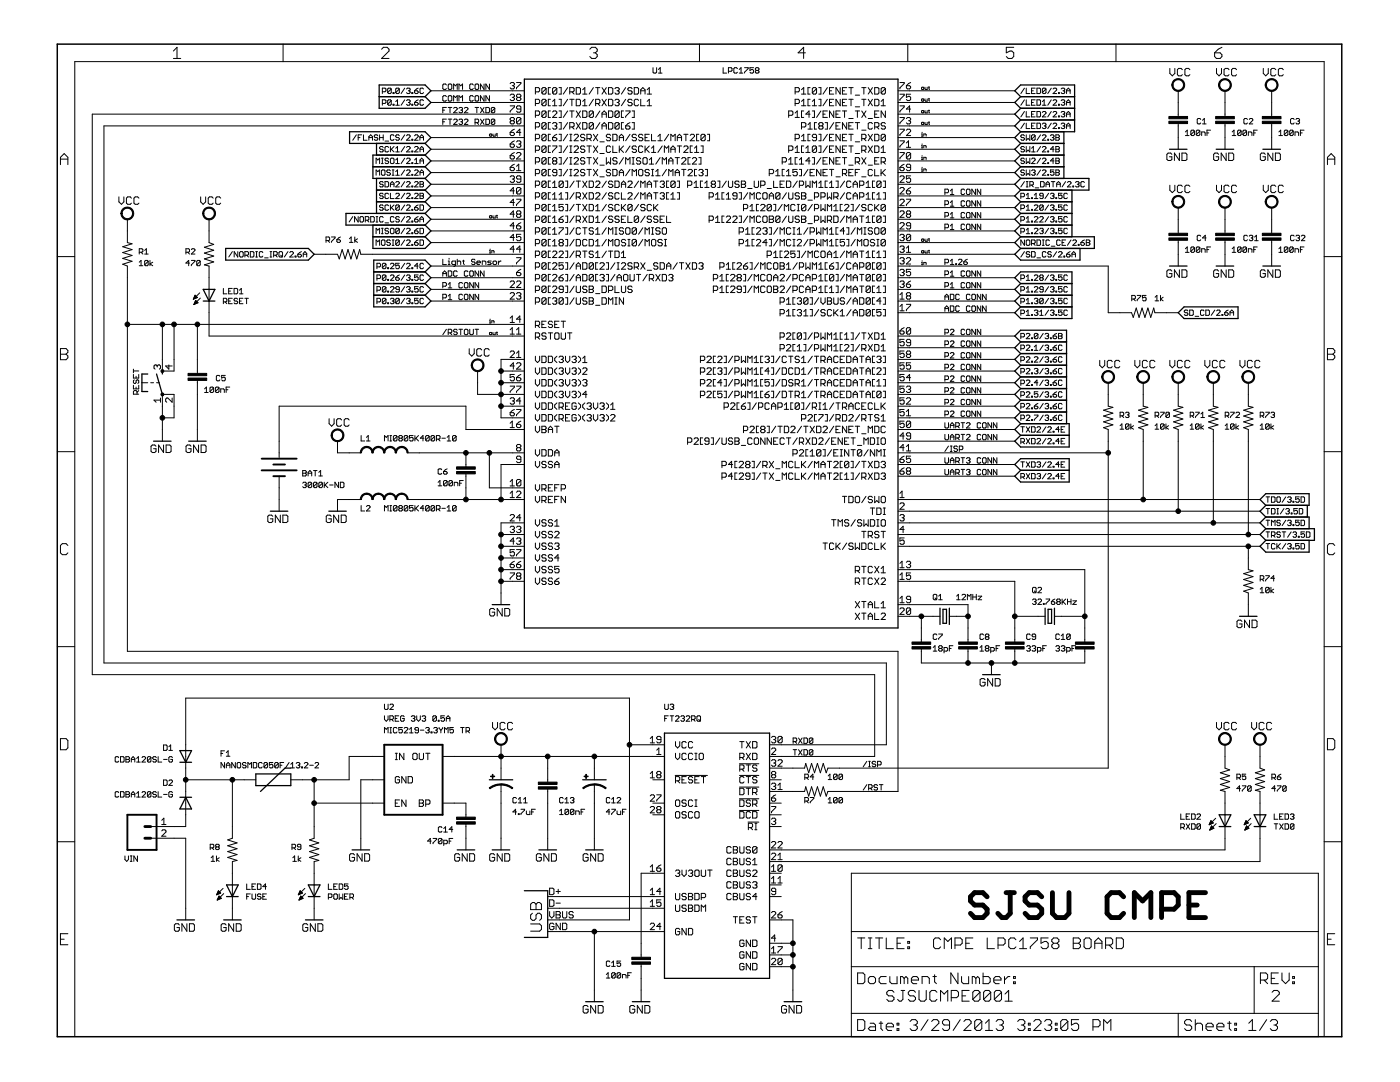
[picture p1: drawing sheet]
<svg xmlns="http://www.w3.org/2000/svg" width="279mm" height="216mm" viewBox="0 0 279 216" stroke-linecap="round" stroke-linejoin="round" font-family="sans-serif">
<g fill="#000" stroke="#000" stroke-width=".2">
<path d="M14.9 12.3v194.6zM35.3 9.4l-.7 .8zM34.6 11.7h1.5zM35.3 9.4v2.3zM56.5 8.8v3.5zM76.2 11.7l1.4-1.5zM76.3 17.6v1.1zM76.3 17.6h.5zM76.3 19.9h.5zM76.5 9.4l-.3 .4zM76.8 17.6l.2 .2zM76.3 18.3h.5z"/>
<path d="M76.8 19.9l.2 .2zM77 17.8v.3zM77 18.1l-.2 .2zM76.5 9.4h.8zM77.4 17.8v.7zM77.4 17.8l.2-.2zM77.4 18.5l.7-.7zM77.6 17.6h.3zM77.4 18.5l.2 .2zM77.6 19.9h.3zM76.2 11.7h1.4zM77.6 9.8v.4z"/>
<path d="M77.3 9.4l.3 .4zM77.9 17.6l.2 .2zM77.6 18.7h.3zM77.9 19.9l.2 .2zM78.1 17.8v.7zM78.1 18.5l-.2 .2zM78.4 18.5v.2zM78.4 18.5h.2zM78.6 18.5v.2zM78.4 18.7h.2zM79 17.8v.7zM79 17.8l.2-.2z"/>
<path d="M79 18.5l.7-.7zM79.2 17.6h.3zM79 18.5l.2 .2zM79.3 19.9v1.1zM79.5 17.6l.2 .2zM79.2 18.7h.3zM79.7 17.8v.7zM79.7 18.5l-.2 .2zM80.8 17.6l-.7 1.1zM81.1 17.8l.2-.2zM81.3 17.6h.4zM81.1 18.5l.2 .2z"/>
<path d="M81.3 19.9h.4zM81.7 17.6l.2 .2zM81.5 18.1h.2zM81.7 18.1l.2 .2zM81.3 18.7h.4zM81.7 19.9l.2 .2zM81.9 17.8v.1zM81.7 18.1l.2-.2zM81.9 18.3v.2zM81.9 18.5l-.2 .2zM82.2 18.5v.2zM82.2 18.5h.2z"/>
<path d="M82.4 18.5v.2zM82.2 18.7h.2zM82.7 18.1v.4zM82.7 18.5l.2 .2zM82.9 18.7h.4zM82.7 18.1l.4-.3zM83.3 18.7l.2-.2zM82.7 18.1h.6zM83.1 17.8l.4-.2zM83.5 18.3v.2zM83.3 18.1l.2 .2zM83.1 20.1l.4-.2z"/>
<path d="M83.8 17.8v.7zM83.8 18.5l.2 .2zM84 17.6l-.2 .2zM84 18.7h.3zM84 19.9l-.2 .2zM84 17.6h.3zM84.5 18.5l-.2 .2zM84 19.9h.3zM84.3 17.6l.2 .2zM88.4 17v.7zM88.4 17.7l.2 .1zM88.4 19.3v.7z"/>
<path d="M88.6 16.8l-.2 .2zM88.6 17.8h.3zM88.6 19.1l-.2 .2zM88.6 16.8h.3zM89.1 17.7l-.2 .1zM88.6 19.1h.3zM88.9 16.8l.2 .2zM88.9 19.1l.2 .2zM89.5 17v.7zM89.5 17.7l.1 .1zM89.5 19.3v.7zM89.6 16.8l-.1 .2z"/>
<path d="M89.6 17.8h.4zM89.6 19.1l-.1 .2zM89.6 16.8h.4zM90 17.8l.2-.1zM89.6 19.1h.4zM90.2 17v.7zM90 16.8l.2 .2zM90 19.1l.2 .2zM90.5 16.8v1zM90.5 16.8l.4 .3zM90.5 19.1l.4 .4zM91.2 16.8l-.3 .3z"/>
<path d="M90.9 19.5l.3-.4zM91.2 16.8v1zM91.2 19.1v1.1zM91.6 16.8v1zM91.6 16.8l.3 .3zM91.6 19.1l.3 .4zM91.9 17.1l.4-.3zM91.9 19.5l.4-.4zM92.3 16.8v1zM92.3 19.1v1.1zM93.7 17v.7zM93.7 17.7l.2 .1z"/>
<path d="M93.7 19.3v.7zM93.9 16.8l-.2 .2zM93.9 17.8h.4zM93.9 19.1l-.2 .2zM93.9 16.8h.4zM94.3 17.8l.2-.1zM93.9 19.1h.4zM94.3 16.8l.2 .2zM94.3 19.1l.2 .2zM94.8 17v.7zM94.8 17.7l.2 .1zM94.8 19.3v.7z"/>
<path d="M95 16.8l-.2 .2zM95 17.8h.4zM94.8 19.3l.2-.2zM95 16.8h.4zM95.4 17.8l.1-.1zM95 19.1h.4zM95.5 17v.7zM95.4 16.8l.1 .2zM95.4 19.1l.1 .2zM95.9 16.8v1zM95.9 16.8l.7 1zM95.9 19.1l.7 1.1z"/>
<path d="M96.6 16.8v1zM97 16.8v1zM97 16.8l.7 1zM97 19.1l.7 1.1zM97.7 16.8v1zM98 8.8v3.5zM101.8 16.7l.2-.2zM101.8 19l.2-.2zM102 16.5h.4zM101.8 17.5l.2 .2zM102 18.8h.4zM102.3 18.1h2.3z"/>
<path d="M86 18.1h16.3zM102.4 16.5l.3 .2zM102.2 17.1h.2zM102.4 17.1l.3 .2zM102 17.7h.4zM102.4 18.8l.3 .2zM102.2 19.4h.2zM102.4 19.4l.3 .2zM102.7 16.7v.2zM102.7 16.9l-.3 .2zM102.7 17.3v.2zM102.7 17.5l-.3 .2z"/>
<path d="M102.7 19v.2zM102.7 19.2l-.3 .2zM102.7 19.6v.3zM102.7 19.9l-.3 .2zM103.1 16.5h.8zM103.1 17.5v.2zM103.1 19l.2-.2zM103.1 19.6v.3zM103.1 19.6l.2-.2zM103.1 19v.2zM103.3 18.8h.4zM103.1 19.2l.2 .2z"/>
<path d="M103.3 19.4h.4zM103.7 18.8l.2 .2zM103.7 19.4l.2 .2zM103.9 16.5v.2zM103.1 17.5l.8-.8zM103.9 19v.2zM103.9 19.2l-.2 .2zM103.9 19.6v.3zM103.9 19.9l-.2 .2zM106.8 17.5v1.3zM106.8 17.5h.7zM106.8 19.8h.7z"/>
<path d="M107.5 17.5l.2 .2zM106.8 18.3h.7zM107.5 19.8l.2 .2zM107.7 17.7v.4zM107.7 18.1l-.2 .2zM108.1 17.7v.8zM108.1 17.7l.3-.2zM108.1 18.5l.9-.8zM108.4 17.5h.4zM108.1 18.5l.3 .3zM108.4 19.8h.4zM108.8 17.5l.2 .2z"/>
<path d="M108.4 18.8h.4zM108.8 19.8l.2 .2zM109 17.7v.8zM109 18.5l-.2 .3zM109.4 17.5v1.3zM109.4 17.5h.5zM109.4 19.8h.5zM109.4 18.8h.5zM110.3 17.7v.8zM110.3 17.7l.2-.2zM110.3 18.5l.8-.8zM110.5 17.5h.4z"/>
<path d="M110.3 18.5l.2 .3zM110.7 19.8v1.3zM110.9 17.5l.2 .2zM110.5 18.8h.4zM111.1 17.7v.8zM111.1 18.5l-.2 .3zM111.6 18.8h.4zM112 17.5v1.3zM111.6 17.5h.4zM111.6 19.8h.4zM113.3 17.5l-.9 1.3zM113.7 17.5v1.3z"/>
<path d="M113.7 17.5h.7zM113.7 19.8h.9zM114.1 18.3l.5 .5zM114.4 17.5l.2 .2zM113.7 18.3h.7zM114.6 17.7v.4zM114.6 18.1l-.2 .2zM115 17.5v1.3zM115 18.8h.6zM115 19.8v1.3zM115.8 18.5l-.2 .3zM115 17.5h.6z"/>
<path d="M115 19.8h.6zM115.8 17.7v.8zM115.6 17.5l.2 .2zM116.3 17.9l.4-.4zM116.3 18.8h.8zM116.7 17.5v1.3zM116.7 19.8v1.3zM118.4 17.5l-.8 1.3zM118.1 9.4l-.4 .4zM118.1 9.4h.7zM117.7 11.3l.4 .4zM118.8 9.4l.4 .4z"/>
<path d="M118.4 10.5h.4zM118.8 10.5l.4 .4zM118.1 11.7h.7zM118.9 17.5h.8zM118.9 19.8h.6zM119.2 9.8v.4zM119.2 10.2l-.4 .3zM119.2 10.9v.4zM119.2 11.3l-.4 .4zM119.3 17.5v1.3zM119.5 19.8l.2 .2zM120.1 17.5l.9 1.3z"/>
<path d="M120.1 19.8l.9 1.3zM121 17.5l-.9 1.3zM121 19.8l-.9 1.3zM121.4 17.5v1.3zM121.4 18.8h.7zM121.4 19.8v1.3zM122.1 18.8l.2-.3zM121.4 17.5h.7zM121.4 19.8h.7zM122.3 17.7v.8zM122.1 17.5l.2 .2zM122.7 17.7l.2-.2z"/>
<path d="M122.9 17.5h.5zM122.7 18.5l.2 .3zM122.9 19.8h.5zM123.4 17.5l.2 .2zM123.1 18.1h.3zM123.4 18.1l.2 .2zM122.9 18.8h.5zM123.4 19.8l.2 .2zM123.6 17.7v.2zM123.6 17.9l-.2 .2zM123.6 18.3v.2zM123.6 18.5l-.2 .3z"/>
<path d="M124.9 17.5l-.9 1.3zM125.3 17.7v.2zM125.3 17.9l.2 .2zM125.3 17.7l.2-.2zM125.5 18.1h.4zM125.3 18.5l.2 .3zM125.5 19.8l-.2 .2zM125.5 17.5h.4zM125.9 18.1l.3 .2zM125.5 18.8h.4zM125.5 19.8h.4zM125.9 17.5l.3 .2z"/>
<path d="M126.2 18.3v.2zM126.2 18.5l-.3 .3zM126.6 17.5v1.3zM126.6 18.8h.6zM126.6 20l.2-.2zM127.4 18.5l-.2 .3zM126.6 17.5h.6zM126.8 19.8h.4zM127.4 17.7v.8zM127.2 17.5l.2 .2zM127.9 17.9v.9zM127.9 17.9l.4-.4z"/>
<path d="M127.9 18.1h.8zM127.9 19.8v1.3zM128.3 17.5l.4 .4zM128.7 17.9v.9zM129.2 17.9l.4-.4zM129.2 18.8h.8zM129.6 17.5v1.3zM129.6 19.8v1.3zM130.3 13.5v.9zM130.3 14.4l.2 .2zM130.5 14.6h.4zM130.9 14.6l.1-.2z"/>
<path d="M131 13.5v.9zM131.4 13.9l.4-.4zM131.4 14.6h.7zM131.8 13.5v1.1zM139.6 8.8v3.5zM144.3 13.5v1.1zM144.3 14.6h.7zM145.4 13.5v1.1zM145.4 13.5h.5zM145.9 13.5l.2 .2zM145.4 14.2h.5zM146.1 13.7v.4z"/>
<path d="M146.1 14.1l-.2 .1zM146.5 13.7v.7zM146.5 14.4l.1 .2zM146.6 13.5l-.1 .2zM146.6 14.6h.4zM146.6 13.5h.4zM147 14.6l.2-.2zM147 13.5l.2 .2zM147.5 13.9l.4-.4zM147.5 14.6h.8zM147.9 13.5v1.1zM148.6 13.5h.7z"/>
<path d="M148.6 14.4v.2zM149.3 13.5v.2zM149.3 13.7l-.7 .7zM149.7 13.5v.6zM149.7 14.1l.3-.2zM149.7 14.4l.2 .2zM150 13.9h.2zM150.2 13.9l.2 .2zM149.9 14.6h.3zM149.7 13.5h.7zM150.4 14.1v.3zM150.2 14.6l.2-.2z"/>
<path d="M150.9 13.5l-.2 .2zM150.7 14.2v.2zM150.9 14.1l-.2 .1zM150.7 13.7v.2zM150.9 13.5h.4zM150.7 14.4l.2 .2zM150.7 13.9l.2 .2zM150.9 14.1h.4zM151.3 13.5l.2 .2zM151.3 14.1l.2 .1zM150.9 14.6h.4zM151.5 13.7v.2z"/>
<path d="M151.5 13.9l-.2 .2zM151.5 14.2v.2zM151.3 14.6l.2-.2zM158.7 19.8h.6zM158.7 17.5v1.3zM158.7 17.5h.6zM159.3 10.5h1.4zM159.3 19.8l.2 .2zM159.3 17.5l.2 .2zM158.7 18.3h.6zM159.5 17.7v.4zM159.3 18.3l.2-.2z"/>
<path d="M160 17.9l.4-.4zM160 18.8h.8zM160.4 9.4v2.3zM160.4 9.4l-1.1 1.1zM160.4 19.8v1.3zM160.4 17.5v1.3zM161.2 19.8h.5zM161.2 17.5v1.3zM161.2 17.5h.5zM161.2 18.8h.5zM162.1 17.7v.8zM162.1 17.7l.2-.2z"/>
<path d="M162.1 18.5l.9-.8zM162.3 17.5h.5zM162.1 18.5l.2 .3zM162.5 19.8v1.3zM162.8 17.5l.2 .2zM162.3 18.8h.5zM163 17.7v.8zM163 18.5l-.2 .3zM163.4 18.8h.4zM163.4 19.8h.4zM163.8 17.5v1.3zM163.4 17.5h.4z"/>
<path d="M165.1 17.5l-.8 1.3zM165.5 19.8v1.3zM165.5 17.5v1.3zM165.5 18.8h.9zM165.5 18.1h.5zM165.5 19.8h.9zM165.5 17.5h.9zM166.8 19.8l.9 1.3zM166.8 17.5v1.3zM166.8 17.5l.9 1.3zM167.7 17.5v1.3zM168.1 19.8v1.3z"/>
<path d="M168.1 17.5v1.3zM168.1 18.8h.9zM168.1 18.1h.5zM168.1 19.8h.9zM168.1 17.5h.9zM169.4 19.8h.9zM169.4 17.5h.9zM169.8 17.5v1.3zM170.7 19h.9zM172 19.8h.8zM172 17.5h.8zM172.4 17.5v1.3z"/>
<path d="M173.3 19.8l.8 1.3zM173.3 17.5l.8 1.3zM174.1 19.8l-.8 1.3zM174.1 17.5l-.8 1.3zM174.6 19.8v1.3zM174.6 17.5v1.3zM174.6 18.8h.6zM174.6 19.8h.6zM175.4 18.5l-.2 .3zM174.6 17.5h.6zM175.4 17.7v.8zM175.2 17.5l.2 .2z"/>
<path d="M175.9 17.7v.8zM175.9 17.7l.2-.2zM175.9 18.5l.8-.8zM176.1 17.5h.4zM175.9 18.5l.2 .3zM176.3 19.8v1.3zM176.5 17.5l.2 .2zM176.1 18.8h.4zM176.7 17.7v.8zM176.7 18.5l-.2 .3zM179.6 18.8h.8zM179.6 19.9v.2z"/>
<path d="M179.6 16.5h.8zM179.6 17.5v.2zM180.4 18.8v.2zM180.4 19l-.8 .9zM180.4 16.5v.2zM180.4 16.7l-.8 .8zM180.9 18.8v.6zM180.9 19.4l.4-.2zM180.9 17.1v.4zM180.9 17.5l.2 .2zM181.1 17.7h.4zM181.2 8.8v3.5z"/>
<path d="M181.3 19.2h.2zM181.3 16.7l-.4 .4zM181.5 19.2l.2 .2zM181.5 17.7l.2-.2zM180.9 17.1h.6zM179.2 18.1h2.3zM181.5 18.1h21zM180.9 18.8h.8zM181.7 19.4v.5zM181.5 20.1l.2-.2zM181.3 16.7l.4-.2zM181.7 17.3v.2z"/>
<path d="M181.5 17.1l.2 .2zM183.9 17.5v.2zM183.9 17.7l.1 .2zM183.9 19.9v.2zM184 17.9h.3zM184 17.4l-.1 .1zM184 19.7l-.1 .2zM184.4 17.7l-.1 .2zM184 17.4h.3zM184 19.7h.3zM184.4 17.5v.2zM184.3 17.4l.1 .1z"/>
<path d="M184.3 19.7l.1 .2zM184.6 17.4v.3zM184.6 17.7l.1 .2zM184.6 19.7v.4zM184.7 17.9h.3zM185 17.4v.5zM185.3 17.4h.2zM185.3 19.7h.2zM185.4 17.3v.4zM185.4 17.7l.1 .2zM185.4 19.6v.5zM200.8 9.4v1.1z"/>
<path d="M200.8 10.5l.8-.3zM200.8 11.3l.4 .4zM201.6 10.2h.3zM201.9 10.2l.4 .3zM201.2 11.7h.7zM200.8 9.4h1.5zM202.3 10.5v.8zM202.3 11.3l-.4 .4zM204.4 17.6l-.7 1.1zM204.8 17.6v1.1zM204.8 18.7h.7zM204.8 19.9v1.1z"/>
<path d="M205.9 17.6v1.1zM205.9 18.7h.7zM205.9 18.1h.3zM205.9 19.9v1.1zM205.9 17.6h.7zM205.9 19.9h.7zM206.9 17.6v1.1zM206.9 18.7h.6zM206.9 19.9v1.1zM207.7 18.5l-.2 .2zM206.9 17.6h.6zM206.9 19.9h.6z"/>
<path d="M207.7 17.8v.7zM207.5 17.6l.2 .2zM208 17.8v.7zM208 17.8l.2-.2zM208 18.5l.7-.7zM208.2 17.6h.4zM208 18.5l.2 .2zM208.4 19.9v1.1zM208.6 17.6l.1 .2zM208.2 18.7h.4zM208.7 17.8v.7zM208.7 18.5l-.1 .2z"/>
<path d="M209.8 17.6l-.7 1.1zM210.9 17.9l-.7 .8zM210.2 17.8l.2-.2zM210.2 20.1l.2-.2zM210.4 17.6h.3zM210.4 19.9h.3zM210.2 18.7h.7zM210.9 17.8v.1zM210.7 17.6l.2 .2zM211.2 18.5v.2zM211.2 18.5h.2zM211.4 18.5v.2z"/>
<path d="M211.2 18.7h.2zM211.8 17.8l.2-.2zM212 17.6h.3zM211.8 18.5l.2 .2zM212 19.9h.3zM212.3 17.6l.2 .2zM212.1 18.1h.2zM212.3 18.1l.2 .2zM212 18.7h.3zM212.3 19.9l.2 .2zM212.5 17.8v.1zM212.5 17.9l-.2 .2z"/>
<path d="M212.5 18.3v.2zM212.5 18.5l-.2 .2zM212.9 17.9v.8zM212.9 17.9l.3-.3zM212.9 18.1h.7zM213.2 17.6l.4 .3zM213.2 19.9l.4 .4zM213.6 17.9v.8zM222.7 8.8v3.5zM233.5 13.7v.9zM233.5 14.6l.5 .5zM234 15.1l.5-.5z"/>
<path d="M234.5 13.7v.9zM235 13.9v1zM235 14.9l.2 .2zM235.2 13.7l-.2 .2zM235.2 15.1h.5zM235.2 13.7h.5zM235.7 15.1l.3-.2zM235.7 13.7l.3 .2zM236.5 13.9v1zM236.5 14.9l.2 .2zM236.7 13.7l-.2 .2zM236.7 15.1h.5z"/>
<path d="M236.7 13.7h.5zM237.2 15.1l.3-.2zM237.2 13.7l.3 .2zM242.4 10.5v.8zM242.4 11.3l.4 .4zM242.8 11.7h.7zM242.8 13.7v.9zM242.8 14.6l.5 .5zM243.1 9.8l-.7 .7zM243.3 15.1l.5-.5zM243.9 11.3l-.4 .4zM242.4 10.5h1.1z"/>
<path d="M243.8 13.7v.9zM243.1 9.8l.8-.4zM243.9 10.9v.4zM243.5 10.5l.4 .4zM244.3 13.9v1zM244.3 14.9l.2 .2zM244.5 13.7l-.2 .2zM244.5 15.1h.5zM244.5 13.7h.5zM245 15.1l.3-.2zM245 13.7l.3 .2zM245.8 13.9v1z"/>
<path d="M245.8 14.9l.2 .2zM246 13.7l-.2 .2zM246 15.1h.5zM246 13.7h.5zM246.5 15.1l.3-.2zM246.5 13.7l.3 .2zM252.1 13.7v.9zM252.1 14.6l.5 .5zM252.6 15.1l.5-.5zM253.1 13.7v.9zM253.6 13.9v1zM253.6 14.9l.3 .2z"/>
<path d="M253.9 13.7l-.3 .2zM253.9 15.1h.5zM253.9 13.7h.5zM254.4 15.1l.2-.2zM254.4 13.7l.2 .2zM255.1 13.9v1zM255.1 14.9l.3 .2zM255.4 13.7l-.3 .2zM255.4 15.1h.5zM255.4 13.7h.5zM255.9 15.1l.2-.2zM255.9 13.7l.2 .2z"/>
<path d="M14.9 12.3h249.4zM12.1 31.4v1.5zM12.1 31.4l.7-.8zM12.1 31.7h1.4zM12.8 30.6l.7 .8zM13.5 31.4v1.5zM18.4 22.8h83.9zM20.7 25.1h81.6zM23.7 39.3v1zM25.2 39.5v1zM25.5 39.3l-.3 .2zM25.5 39.3h.5z"/>
<path d="M26 39.3l.2 .2zM26.7 39.5v1zM27 39.3l-.3 .2zM27 39.3h.5zM27.5 39.3l.2 .2zM40 39.3v1zM41.6 39.5v1zM41.8 39.3l-.2 .2zM41.8 39.3h.5zM42.3 39.3l.2 .2zM43.1 39.5v1zM43.3 39.3l-.2 .2z"/>
<path d="M43.3 39.3h.5zM43.8 39.3l.2 .2zM71.1 26.9l-.7 1.1zM71.5 26.9v1.1zM71.5 26.9h.7zM71.5 27.5h.3zM72.5 26.9v1.1zM72.5 28h.8zM73.6 27.3v.7zM73.6 27.3l.4-.4zM73.6 27.5h.7zM74 26.9l.3 .4z"/>
<path d="M74.3 27.3v.7zM74.7 27.1v.2zM74.7 27.3l.2 .2zM74.9 26.9l-.2 .2zM74.9 27.5h.3zM74.7 27.8l.2 .2zM75.1 31.6v1zM75.1 31.6l.3 .3zM75.1 33.9v1.1zM75.1 33.9l.3 .3zM74.9 26.9h.3zM75.2 27.5l.2 .1z"/>
<path d="M74.9 28h.3zM75.4 31.9l.4-.3zM75.4 34.2l.4-.3zM75.2 26.9l.2 .2zM75.4 27.6v.2zM75.4 27.8l-.2 .2zM75.8 36.4v.2zM75.8 36.6l.1 .2zM75.8 38.7v.2zM75.8 38.9l.1 .2zM75.8 29.4v.2zM75.8 29.6l.1 .2z"/>
<path d="M75.8 31.6v1zM75.8 33.9v1.1zM75.8 26.9v1.1zM75.8 27.5h.7zM75.8 36.4l.1-.2zM75.9 36.8h.4zM75.8 37.1l.1 .2zM75.8 38.7l.1-.1zM75.9 39.1h.4zM75.8 39.5l.1 .1zM75.8 29.4l.1-.2zM75.9 29.8h.4z"/>
<path d="M75.8 30.1l.1 .2zM76.1 32.6h.4zM76.1 31.6h.4zM76.1 34.1v.7zM76.1 34.8l.2 .2zM75.9 36.2h.4zM76.3 36.8l.2 .1zM75.9 37.3h.4zM75.9 38.6h.4zM76.3 39.1l.2 .2zM75.9 39.6h.4zM75.9 29.2h.4z"/>
<path d="M76.3 29.8l.2 .2zM75.9 30.3h.4zM76.3 31.6v1zM76.1 34.1l.2-.2zM76.3 35h.4zM76.3 19.9v1.1zM76.3 36.2l.2 .2zM76.5 36.9v.2zM76.5 37.1l-.2 .2zM76.3 38.6l.2 .1zM76.5 39.3v.2zM76.5 39.5l-.2 .1z"/>
<path d="M76.3 29.2l.2 .2zM76.5 30v.1zM76.5 30.1l-.2 .2zM76.5 26.9v1.1zM76.3 33.9h.4zM76.7 35l.1-.2zM76.8 36.2v1.1zM76.8 37.3h.6zM76.8 38.7v.8zM76.8 39.5l.2 .1zM76.8 29.4v.7zM76.8 30.1l.2 .2z"/>
<path d="M76.8 31.7v.2zM76.8 31.9l.2 .2zM76.8 34.1v.7zM76.7 33.9l.1 .2zM76.3 20.6h.5zM76.8 28.2h.8zM76.8 38.7l.2-.1zM77 39.6h.4zM77 29.2l-.2 .2zM77 30.3h.4zM77 31.6l-.2 .1zM77 32.1h.4z"/>
<path d="M76.8 32.5l.2 .1zM77 20.1v.3zM77 20.4l-.2 .2zM77.2 34.1v.1zM77.2 34.2l.2 .2zM77.4 37.3l.2-.2zM76.8 36.2h.6zM77 38.6h.4zM77.4 39.6l.2-.1zM77 29.2h.4zM77.4 30.3l.2-.2zM77 31.6h.4z"/>
<path d="M77.4 32.1l.2 .2zM77 32.6h.4zM77.4 33.9l-.2 .2zM77.4 34.4h.3zM77.2 34.8l.2 .2zM77.4 20.1v.7zM77.4 20.1l.2-.2zM77.4 20.8l.7-.7zM77.6 36.4v.7zM77.4 36.2l.2 .2zM77.4 38.6l.2 .1zM77.4 29.2l.2 .2z"/>
<path d="M77.4 31.6l.2 .1zM77.6 32.3v.2zM77.4 32.6l.2-.1zM77.4 20.8l.2 .2zM77.4 33.9h.3zM77.7 34.4l.2 .2zM77.4 35h.3zM77.9 36.6v.7zM77.9 36.6l.4-.4zM77.9 36.8h.7zM77.9 38.6v1zM77.9 39.6h.7z"/>
<path d="M77.9 29.2v1.1zM77.9 30l.7-.8zM77.9 31.7v.8zM77.9 32.5l.2 .1zM77.7 33.9l.2 .2zM77.9 34.6v.2zM77.7 35l.2-.2zM77.6 21h.3zM77.9 27.1v.7zM77.9 27.8l.2 .2zM78.1 29.8l.5 .5zM78.1 31.6l-.2 .1z"/>
<path d="M78.1 32.6h.3zM78.1 20.1v.7zM78.1 20.8l-.2 .2zM78.1 26.9l-.2 .2zM78.1 28h.3zM78.3 36.2l.3 .4zM78.3 35h.3zM78.3 33.9h.3zM78.1 31.6h.3zM78.4 32.6l.2-.1zM78.4 33.9v1.1zM78.4 20.8v.2z"/>
<path d="M78.4 20.8h.2zM78.1 26.9h.3zM78.4 28l.2-.2zM78.6 36.6v.7zM78.6 31.7v.8zM78.4 31.6l.2 .1zM78.6 20.8v.2zM78.4 21h.2zM78.4 26.9l.2 .2zM79.7 36.6l-.7 .7zM79 39.6l.7-.7zM79.3 29.2l-.3 .4z"/>
<path d="M79 30.3h.7zM79.3 31.6l-.3 .3zM79 32.6h.7zM79 34.2l.3-.3zM79 35h.7zM79 20.3l.3-.4zM79 21h.7zM79 27.1v.2zM79 27.3l.2 .2zM79 36.4l.2-.2zM79 38.7l.2-.1zM79.2 26.9l-.2 .2z"/>
<path d="M79.2 27.5h.3zM79 27.8l.2 .2zM79.3 29.2v1.1zM79.3 31.6v1zM79.3 33.9v1.1zM79.2 36.2h.3zM79.2 38.6h.3zM79.2 26.9h.3zM79.5 27.5l.2 .1zM79.2 28h.3zM79 37.3h.7zM79.7 36.4v.2z"/>
<path d="M79.5 36.2l.2 .2zM79 39.6h.7zM79.7 38.7v.2zM79.5 38.6l.2 .1zM79.5 26.9l.2 .2zM79.7 27.6v.2zM79.7 27.8l-.2 .2zM80.8 36.2l-.7 1.1zM80.8 38.6l-.7 1zM80.8 29.2l-.7 1.1zM80.8 31.6l-.7 1zM80.8 33.9l-.7 1.1z"/>
<path d="M80.8 19.9l-.7 1.1zM80.8 26.9l-.7 1.1zM81.1 37.3l.8-.7zM81.1 39.6l.8-.7zM81.1 30.3l.8-.7zM81.1 32.6l.8-.7zM81.1 35l.8-.8zM81.1 20.1l.2-.2zM81.1 28l.8-.7zM81.3 36.2l-.2 .2zM81.3 38.6l-.2 .1zM81.3 29.2l-.2 .2z"/>
<path d="M81.3 31.6l-.2 .1zM81.3 33.9l-.2 .2zM81.1 20.8l.2 .2zM81.3 26.9l-.2 .2zM81.3 36.2h.4zM81.3 38.6h.4zM81.3 29.2h.4zM81.3 31.6h.4zM81.3 33.9h.4zM81.5 20.4h.2zM81.7 20.4l.2 .2zM81.3 21h.4z"/>
<path d="M81.3 26.9h.4zM81.1 37.3h.8zM81.9 36.4v.2zM81.7 36.2l.2 .2zM81.1 39.6h.8zM81.9 38.7v.2zM81.7 38.6l.2 .1zM81.1 30.3h.8zM81.9 29.4v.2zM81.7 29.2l.2 .2zM81.1 32.6h.8zM81.9 31.7v.2z"/>
<path d="M81.7 31.6l.2 .1zM81.1 35h.8zM81.9 34.1v.1zM81.7 33.9l.2 .2zM81.9 20.1v.2zM81.7 20.4l.2-.1zM81.9 20.6v.2zM81.9 20.8l-.2 .2zM81.1 28h.8zM81.9 27.1v.2zM81.7 26.9l.2 .2zM82.2 37.1v.2z"/>
<path d="M82.2 37.1h.2zM82.2 39.5v.1zM82.2 39.5h.2zM82.2 30.1v.2zM82.2 30.1h.2zM82.2 32.5v.1zM82.2 32.5h.2zM82.2 34.8v.2zM82.2 34.8h.2zM82.2 20.8v.2zM82.2 20.8h.2zM82.2 27.8v.2z"/>
<path d="M82.2 27.8h.2zM82.4 37.1v.2zM82.2 37.3h.2zM82.4 39.5v.1zM82.2 39.6h.2zM82.4 30.1v.2zM82.2 30.3h.2zM82.4 32.5v.1zM82.2 32.6h.2zM82.4 34.8v.2zM82.2 35h.2zM82.4 20.8v.2z"/>
<path d="M82.2 21h.2zM82.4 27.8v.2zM82.2 28h.2zM82.7 37.3l.8-.7zM82.7 39.6l.8-.7zM82.7 30.3l.8-.7zM82.7 31.9l.4-.3zM82.7 32.6h.8zM82.7 35l.8-.8zM82.7 20.4v.4zM82.7 20.8l.2 .2zM82.7 28l.8-.7z"/>
<path d="M82.9 36.2l-.2 .2zM82.9 38.6l-.2 .1zM82.9 29.2l-.2 .2zM82.9 33.9l-.2 .2zM82.9 21h.4zM82.9 26.9l-.2 .2zM83.1 31.6v1zM83.1 20.1l-.4 .3zM82.9 36.2h.4zM82.9 38.6h.4zM82.9 29.2h.4zM82.9 33.9h.4z"/>
<path d="M83.5 20.8l-.2 .2zM82.7 20.4h.6zM82.9 26.9h.4zM82.7 37.3h.8zM83.5 36.4v.2zM83.3 36.2l.2 .2zM82.7 39.6h.8zM83.5 38.7v.2zM83.3 38.6l.2 .1zM82.7 30.3h.8zM83.5 29.4v.2zM83.3 29.2l.2 .2z"/>
<path d="M82.7 35h.8zM83.5 34.1v.1zM83.3 33.9l.2 .2zM83.5 20.6v.2zM83.3 20.4l.2 .2zM82.7 28h.8zM83.5 27.1v.2zM83.3 26.9l.2 .2zM83.8 27.3v.7zM83.8 27.3l.4-.4zM83.8 27.5h.7zM83.8 36.2v1.1z"/>
<path d="M83.8 36.2h.5zM83.8 36.8h.5zM83.8 38.6v1zM83.8 38.6h.5zM83.8 39.1h.5zM83.8 29.6v.7zM84.2 29.2l-.4 .4zM83.8 29.8h.7zM83.8 31.9v.7zM84.2 31.6l-.4 .3zM83.8 32.1h.7zM83.8 34.2v.8z"/>
<path d="M84.2 33.9l-.4 .3zM83.8 34.4h.7zM83.8 20.1v.7zM83.8 20.8l.2 .2zM84 21h.3zM84.2 29.2l.3 .4zM84.2 31.6l.3 .3zM84.2 33.9l.3 .3zM84.2 26.9l.3 .4zM84.3 36.2l.2 .2zM84.3 36.8l.2 .1zM83.8 37.3h.5z"/>
<path d="M84.3 38.6l.2 .1zM84.3 39.1l.2 .2zM83.8 39.6h.5zM84.5 20.8l-.2 .2zM84.5 36.4v.2zM84.5 36.6l-.2 .2zM84.5 36.9v.2zM84.5 37.1l-.2 .2zM84.5 38.7v.2zM84.3 39.1l.2-.2zM84.5 39.3v.2zM84.3 39.6l.2-.1z"/>
<path d="M84.5 29.6v.7zM84.5 31.9v.7zM84.5 34.2v.8zM84.3 19.9l.2 .2zM84.5 27.3v.7zM86 36.8h16.3zM86 39.1h16.3zM86 29.8h16.3zM86 32.1h16.3zM86 34.4h16.3zM86 27.5h16.3zM88.4 20l.2 .2z"/>
<path d="M88.4 21.4v1.1zM88.4 21.4h.7zM88.4 22h.3zM88.4 23.8v1zM88.4 23.8h.7zM88.4 24.3h.3zM88.6 20.2h.3zM88.9 20.2l.2-.2zM89.5 20l.1 .2zM89.5 21.4h.7zM89.5 23.8h.7zM89.6 20.2h.4z"/>
<path d="M89.8 21.4v1.1zM89.8 23.8v1zM90 20.2l.2-.2zM90.2 19.3v.7zM90.5 19.1v1.1zM91.2 21.8l-.7 .7zM90.5 24.8l.7-.7zM90.7 21.4l-.2 .2zM90.7 23.8l-.2 .1zM90.7 21.4h.4zM90.7 23.8h.4zM90.5 22.5h.7z"/>
<path d="M91.2 21.6v.2zM91.1 21.4l.1 .2zM90.5 24.8h.7zM91.2 23.9v.2zM91.1 23.8l.1 .1zM91.6 19.1v1.1zM91.6 21.6l.2-.2zM91.6 23.9l.2-.1zM91.8 21.4h.3zM91.6 22.3l.2 .2zM91.8 23.8h.3zM91.6 24.7l.2 .1z"/>
<path d="M92.1 21.4l.2 .2zM91.9 22h.2zM92.1 22l.2 .1zM91.8 22.5h.3zM92.1 23.8l.2 .1zM91.9 24.3h.2zM92.1 24.3l.2 .2zM91.8 24.8h.3zM92.3 21.6v.2zM92.3 21.8l-.2 .2zM92.3 22.1v.2zM92.3 22.3l-.2 .2z"/>
<path d="M92.3 23.9v.2zM92.3 24.1l-.2 .2zM92.3 24.5v.2zM92.3 24.7l-.2 .1zM92.7 22.5l.7-.7zM92.7 24.8l.7-.7zM92.7 21.6l.2-.2zM92.7 23.9l.2-.1zM92.9 21.4h.3zM92.9 23.8h.3zM92.7 22.5h.7zM93.4 21.6v.2z"/>
<path d="M93.2 21.4l.2 .2zM92.7 24.8h.7zM93.4 23.9v.2zM93.2 23.8l.2 .1zM93.7 20l.2 .2zM93.9 20.2h.4zM94.3 20.2l.2-.2zM94.8 20l.2 .2zM94.8 21.4h.7zM94.8 23.8v1zM94.8 23.8h.6zM95 20.2h.4z"/>
<path d="M95.2 21.4v1.1zM95.2 24.5l.3 .3zM95.4 20.2l.1-.2zM95.4 23.8l.1 .1zM94.8 24.5h.6zM95.5 19.3v.7zM95.5 23.9v.4zM95.5 24.3l-.1 .2zM95.9 19.1v1.1zM95.9 21.4l.7 1.1zM95.9 23.8l.7 1zM96.6 19.1v1.1z"/>
<path d="M96.6 21.4l-.7 1.1zM96.6 23.8l-.7 1zM97 19.1v1.1zM97 21.4v1.1zM97 22.5h.5zM97 23.8v1zM97 24.8h.5zM97.5 22.5l.2-.2zM97 21.4h.5zM97.5 24.8l.2-.1zM97 23.8h.5zM97.7 19.1v1.1z"/>
<path d="M97.7 21.6v.7zM97.5 21.4l.2 .2zM97.7 23.9v.8zM97.5 23.8l.2 .1zM97.7 26.8v.3zM97.7 27.1l.1 .1zM97.8 27.2h.2zM97.7 26.8l.1-.1zM98 27.2l.1-.1zM97.8 26.7h.2zM98 21.6v.7zM98 21.6l.2-.2z"/>
<path d="M98.7 21.6l-.7 .7zM98 23.9v.8zM98 23.9l.2-.1zM98.7 23.9l-.7 .8zM98.1 26.8v.3zM98 26.7l.1 .1zM98.2 21.4h.4zM98 22.3l.2 .2zM98.2 23.8h.4zM98 24.7l.2 .1zM98.4 26.7v.4zM98.4 27.1l.1 .1z"/>
<path d="M98.5 27.2h.3zM98.6 21.4l.1 .2zM98.2 22.5h.4zM98.6 23.8l.1 .1zM98.2 24.8h.4zM98.7 21.6v.7zM98.7 22.3l-.1 .2zM98.7 23.9v.8zM98.7 24.7l-.1 .1zM98.8 26.7v.5zM99.1 26.7h.2zM99.2 26.6v.5z"/>
<path d="M99.2 27.1l.1 .1zM101.8 28.7v.5zM101.8 29.2l.2 .2zM101.8 26.4v.4zM101.8 26.8l.2 .3zM101.8 35.3l.2-.2zM101.8 38.1h.9zM101.8 33.4v.4zM101.8 33.8l.2 .3zM101.8 31.1v.4zM101.8 31.5l.2 .2zM101.8 21.1h.9z"/>
<path d="M101.8 22.2v.2zM101.8 23.7l.2-.2zM101.8 24.3v.2zM101.8 24.3l.2-.2zM101.8 23.7v.2zM101.8 19.9l.2 .2zM102 29.4h.4zM102 27.1h.4zM102 35.1h.4zM101.8 36.2l.2 .2zM102 34.1h.4zM102 31.7h.4z"/>
<path d="M102 23.5h.4zM101.8 24.5l.2 .2zM101.8 23.9l.2 .2zM102 24.1h.4zM102.2 28.3l-.4 .4zM101.8 26.4l.4-.4zM101.8 33.4l.4-.4zM102.2 30.6l-.4 .5zM102.3 20.4h2.3zM102.3 29.8h2.3zM102.3 27.5h2.3zM102.3 36.8h2.3z"/>
<path d="M102.3 39.1h2.3zM102.3 34.4h2.3zM102.3 32.1h2.3zM102.3 22.8h2.3zM102.3 25.1h2.3zM86 20.4h16.3zM102 20.1h.4zM102.4 39.8l-.6 .6zM102.7 29.2l-.3 .2zM101.8 28.7h.6zM102.4 27.1l.3-.3zM101.8 26.4h.6z"/>
<path d="M102.4 35.1l.3 .2zM102.2 35.7h.2zM102.4 35.7l.3 .3zM102 36.4h.4zM102.4 37.4v1.3zM102.4 37.4l-.6 .7zM102.4 34.1l.3-.3zM101.8 33.4h.6zM102.4 31.7l.3-.2zM101.8 31.1h.6zM102.4 23.5l.3 .2zM102.4 24.1l.3 .2z"/>
<path d="M102 24.7h.4zM102.2 28.3l.5-.2zM102.7 29v.2zM102.4 28.7l.3 .3zM102.2 26l.5-.2zM102.7 26.6v.2zM102.4 26.4l.3 .2zM102.7 35.3v.2zM102.7 35.5l-.3 .2zM102.7 36v.2zM102.7 36.2l-.3 .2zM102.2 33l.5-.2z"/>
<path d="M102.7 33.6v.2zM102.4 33.4l.3 .2zM102.2 30.6l.5-.2zM102.7 31.3v.2zM102.4 31.1l.3 .2zM102.7 21.1v.2zM102.7 21.3l-.9 .9zM102.7 23.7v.2zM102.7 23.9l-.3 .2zM102.7 24.3v.2zM102.7 24.5l-.3 .2zM103.1 39.8h.8z"/>
<path d="M103.1 28.3l.2-.2zM103.1 26.4h.8zM103.1 36.2l.2 .2zM103.1 35.3v.2zM103.1 35.5l.2 .2zM103.1 37.6v.9zM103.1 37.6l.2-.2zM103.1 38.5l.8-.9zM103.1 33.2l.4-.4zM103.1 34.1h.8zM103.1 31.7l.8-.8zM103.1 22.2l.2 .2z"/>
<path d="M103.1 21.3v.2zM103.1 21.5l.2 .3zM103.1 23.7v.8zM103.1 23.7l.2-.2zM103.1 24.5l.8-.8zM103.1 19.9l.2 .2zM103.3 28.1h.4zM103.1 29.2l.2 .2zM103.3 36.4h.4zM103.1 35.3l.2-.2zM103.3 35.7h.6zM103.3 37.4h.4z"/>
<path d="M103.1 38.5l.2 .2zM103.3 30.4l-.2 .2zM103.3 22.4h.4zM103.3 21.1l-.2 .2zM103.3 21.8h.6zM103.3 23.5h.4zM103.1 24.5l.2 .2zM103.5 32.8v1.3zM103.3 20.1h.4zM103.7 28.1l.2 .2zM103.5 28.7h.2zM103.7 28.7l.2 .3z"/>
<path d="M103.3 29.4h.4zM103.7 25.8v1.3zM103.1 26.4l.6-.6zM103.9 36.2l-.2 .2zM103.3 35.1h.4zM103.7 37.4l.2 .2zM103.3 38.7h.4zM103.3 30.4h.4zM103.9 22.2l-.2 .2zM103.3 21.1h.4zM103.7 23.5l.2 .2zM103.3 24.7h.4z"/>
<path d="M103.9 39.8v.2zM103.9 40l-.8 .8zM103.9 28.3v.2zM103.9 28.5l-.2 .2zM103.9 29v.2zM103.9 29.2l-.2 .2zM103.9 35.3v.9zM103.7 35.1l.2 .2zM103.9 37.6v.9zM103.9 38.5l-.2 .2zM103.1 31.7h.8zM103.9 30.6v.3z"/>
<path d="M103.7 30.4l.2 .2zM103.9 21.3v.9zM103.7 21.1l.2 .2zM103.9 23.7v.8zM103.9 24.5l-.2 .2zM106.8 19.8v1.3zM106.8 29.1v1.3zM106.8 29.1h.7zM106.8 26.8v1.3zM106.8 26.8h.7zM106.8 36.1v1.3zM106.8 36.1h.7z"/>
<path d="M106.8 38.5v1.2zM106.8 38.5h.7zM106.8 33.8v1.3zM106.8 33.8h.7zM106.8 31.5v1.2zM106.8 31.5h.7zM106.8 22.1v1.3zM106.8 22.1h.7zM106.8 24.5v1.3zM106.8 24.5h.7zM106.8 20.7h.7zM107.5 29.1l.2 .2z"/>
<path d="M106.8 30h.7zM107.5 26.8l.2 .2zM106.8 27.7h.7zM107.5 36.1l.2 .2zM106.8 37h.7zM107.5 38.5l.2 .2zM106.8 39.3h.7zM107.5 33.8l.2 .2zM106.8 34.6h.7zM107.5 31.5l.2 .2zM106.8 32.3h.7zM107.5 22.1l.2 .3z"/>
<path d="M106.8 23h.7zM107.5 24.5l.2 .2zM106.8 25.3h.7zM107.7 20v.4zM107.7 20.4l-.2 .3zM107.7 29.3v.5zM107.7 29.8l-.2 .2zM107.7 27v.5zM107.7 27.5l-.2 .2zM107.7 36.3v.5zM107.7 36.8l-.2 .2zM107.7 38.7v.4z"/>
<path d="M107.7 39.1l-.2 .2zM107.7 34v.4zM107.7 34.4l-.2 .2zM107.7 31.7v.4zM107.7 32.1l-.2 .2zM107.7 22.4v.4zM107.7 22.8l-.2 .2zM107.7 24.7v.4zM107.7 25.1l-.2 .2zM108.1 20v.9zM108.1 20l.3-.2zM109 20l-.9 .9z"/>
<path d="M108.1 29.3v.9zM108.1 29.3l.3-.2zM109 29.3l-.9 .9zM108.1 27v.9zM108.1 27l.3-.2zM109 27l-.9 .9zM108.1 36.3v.9zM108.1 36.3l.3-.2zM108.1 37.2l.9-.9zM108.1 38.7v.8zM108.1 38.7l.3-.2zM108.1 39.5l.9-.8z"/>
<path d="M108.1 34v.9zM108.1 34l.3-.2zM108.1 34.9l.9-.9zM108.1 31.7v.8zM108.4 31.5l-.3 .2zM108.1 32.5l.9-.8zM108.1 22.4v.8zM108.1 22.4l.3-.3zM109 22.4l-.9 .8zM108.1 24.7v.8zM108.1 24.7l.3-.2zM109 24.7l-.9 .8z"/>
<path d="M108.1 20.9l.3 .2zM108.4 29.1h.4zM108.1 30.2l.3 .2zM108.4 26.8h.4zM108.1 27.9l.3 .2zM108.4 36.1h.4zM108.1 37.2l.3 .2zM108.4 38.5h.4zM108.1 39.5l.3 .2zM108.4 33.8h.4zM108.1 34.9l.3 .2zM108.4 31.5h.4z"/>
<path d="M108.1 32.5l.3 .2zM108.4 22.1h.4zM108.1 23.2l.3 .2zM108.4 24.5h.4zM108.1 25.5l.3 .3zM108.4 21.1h.4zM108.8 29.1l.2 .2zM108.4 30.4h.4zM108.8 26.8l.2 .2zM108.4 28.1h.4zM108.8 36.1l.2 .2zM108.4 37.4h.4z"/>
<path d="M108.8 38.5l.2 .2zM108.4 39.7h.4zM108.8 33.8l.2 .2zM108.4 35.1h.4zM108.8 31.5l.2 .2zM108.4 32.7h.4zM108.8 22.1l.2 .3zM108.4 23.4h.4zM108.8 24.5l.2 .2zM108.4 25.8h.4zM109 20v.9zM109 20.9l-.2 .2z"/>
<path d="M109 29.3v.9zM108.8 30.4l.2-.2zM109 27v.9zM109 27.9l-.2 .2zM109 36.3v.9zM108.8 37.4l.2-.2zM109 38.7v.8zM109 39.5l-.2 .2zM109 34v.9zM109 34.9l-.2 .2zM109 31.7v.8zM108.8 32.7l.2-.2z"/>
<path d="M109 22.4v.8zM109 23.2l-.2 .2zM109 24.7v.8zM109 25.5l-.2 .3zM109.4 19.8v1.3zM109.4 29.1v1.3zM109.4 29.1h.5zM109.4 26.8v1.3zM109.4 26.8h.5zM109.4 36.1v1.3zM109.4 36.1h.5zM109.4 38.5v1.2z"/>
<path d="M109.4 38.5h.5zM109.4 33.8v1.3zM109.4 33.8h.5zM109.4 31.5v1.2zM109.4 31.5h.5zM109.4 22.1v1.3zM109.4 22.1h.5zM109.4 24.5v1.3zM109.4 24.5h.5zM109.4 21.1h.5zM109.4 30.4h.5zM109.4 28.1h.5z"/>
<path d="M109.4 37.4h.5zM109.4 39.7h.5zM109.4 35.1h.5zM109.4 32.7h.5zM109.4 23.4h.5zM109.4 25.8h.5zM110.3 20.2l.4-.4zM110.3 21.1h.8zM110.3 29.1h.8zM110.3 30.2v.2zM110.3 27.5v.4zM110.3 27.9l.2 .2z"/>
<path d="M110.7 36.1l-.4 .5zM110.3 37.4h.8zM110.3 38.9l.4-.4zM110.3 39.7h.8zM110.3 34.9l.2 .2zM110.3 34v.2zM110.3 34.2l.2 .2zM110.5 31.5l-.2 .2zM110.3 32.3v.2zM110.3 32.3l.2-.2zM110.3 31.7v.2zM111.1 22.6l-.8 .8z"/>
<path d="M110.3 24.7l.2-.2zM110.5 28.1h.4zM110.5 35.1h.4zM110.5 33.8l-.2 .2zM110.5 34.4h.6zM110.5 31.5h.4zM110.3 32.5l.2 .2zM110.3 31.9l.2 .2zM110.5 32.1h.4zM110.5 22.1l-.2 .3zM110.5 24.5h.4zM110.3 25.5l.2 .3z"/>
<path d="M110.7 27l-.4 .5zM110.7 36.1v1.3zM110.7 38.5v1.2zM110.9 28.1l.2-.2zM110.3 27.5h.6zM110.9 35.1l.2-.2zM110.5 33.8h.4zM110.9 31.5l.2 .2zM110.9 32.1l.2 .2zM110.5 32.7h.4zM110.5 22.1h.4zM110.9 24.5l.2 .2z"/>
<path d="M110.7 25.1h.2zM110.9 25.1l.2 .2zM110.5 25.8h.4zM111.1 29.1v.2zM111.1 29.3l-.8 .9zM110.7 27l.4-.2zM111.1 27.7v.2zM110.9 27.5l.2 .2zM111.1 34v.9zM110.9 33.8l.2 .2zM111.1 31.7v.2zM111.1 31.9l-.2 .2z"/>
<path d="M111.1 32.3v.2zM111.1 32.5l-.2 .2zM110.3 23.4h.8zM111.1 22.4v.2zM110.9 22.1l.2 .3zM111.1 24.7v.2zM111.1 24.9l-.2 .2zM111.1 25.3v.2zM111.1 25.5l-.2 .3zM111.6 21.1h.4zM111.6 30.4h.4zM111.6 28.1h.4z"/>
<path d="M111.6 36.3v.9zM111.6 36.3l.2-.2zM111.6 37.2l.8-.9zM111.6 38.9l.4-.4zM111.6 39.7h.8zM111.6 35.1h.4zM111.6 32.7h.4zM111.6 23.4h.4zM111.6 25.8h.4zM111.8 36.1h.4zM111.6 37.2l.2 .2zM112 19.8v1.3z"/>
<path d="M112 29.1v1.3zM111.6 29.1h.4zM112 26.8v1.3zM111.6 26.8h.4zM112 38.5v1.2zM112 33.8v1.3zM111.6 33.8h.4zM112 31.5v1.2zM111.6 31.5h.4zM112 22.1v1.3zM111.6 22.1h.4zM112 24.5v1.3z"/>
<path d="M111.6 24.5h.4zM112.2 36.1l.2 .2zM111.8 37.4h.4zM113.3 19.8l-.9 1.3zM113.3 29.1l-.9 1.3zM113.3 26.8l-.9 1.3zM112.4 36.3v.9zM112.4 37.2l-.2 .2zM113.3 33.8l-.9 1.3zM113.3 31.5l-.9 1.2zM113.3 22.1l-.9 1.3zM113.3 24.5l-.9 1.3z"/>
<path d="M112.9 37.4h.4zM112.9 39.7h.4zM113.3 36.1v1.3zM112.9 36.1h.4zM113.3 38.5v1.2zM112.9 38.5h.4zM113.7 30.4h.4zM113.7 29.1h.4zM113.7 28.1h.4zM113.7 26.8h.4zM114.6 36.1l-.9 1.3zM114.6 38.5l-.9 1.2z"/>
<path d="M113.7 35.1h.4zM113.7 33.8h.4zM113.7 32.7h.4zM113.7 31.5h.4zM113.7 22.1h.9zM113.7 24.5v1.3zM113.7 24.5h.7zM113.9 29.1v1.3zM113.9 26.8v1.3zM113.9 33.8v1.3zM113.9 31.5v1.2zM114.1 19.8v1.3z"/>
<path d="M114.1 22.1v1.3zM114.1 25.3l.5 .5zM114.4 24.5l.2 .2zM113.7 25.3h.7zM114.6 30.4l.8-.8zM115.4 27.2l-.8 .9zM114.6 35.1l.8-.9zM114.6 32.7l.8-.8zM114.6 24.7v.4zM114.6 25.1l-.2 .2zM114.8 29.1l-.2 .2zM114.8 26.8l-.2 .2z"/>
<path d="M114.8 33.8l-.2 .2zM114.8 31.5l-.2 .2zM115 21.1h.6zM115 36.1h.8zM115 38.5v1.2zM115 38.5h.6zM115 22.1l.8 1.3zM115 24.5l.8 1.3zM114.8 29.1h.4zM114.8 26.8h.4zM114.8 33.8h.4zM114.8 31.5h.4z"/>
<path d="M114.6 30.4h.8zM115.4 29.3v.3zM115.2 29.1l.2 .2zM114.6 28.1h.8zM115.4 27v.2zM115.2 26.8l.2 .2zM115.4 36.1v1.3zM115.4 39.3l.4 .4zM114.6 35.1h.8zM115.4 34v.2zM115.2 33.8l.2 .2zM114.6 32.7h.8z"/>
<path d="M115.4 31.7v.2zM115.2 31.5l.2 .2zM115.6 21.1l.2-.2zM115.6 38.5l.2 .2zM115 39.3h.6zM115.8 20v.9zM115.6 19.8l.2 .2zM115.8 38.7v.4zM115.8 39.1l-.2 .2zM115.8 22.1l-.8 1.3zM115.8 24.5l-.8 1.3zM115.9 29.3v.3z"/>
<path d="M115.9 29.6l.2 .2zM115.9 27v.2zM115.9 27.2l.2 .3zM115.9 34v.2zM115.9 34.2l.2 .2zM115.9 31.7v.2zM115.9 31.9l.2 .2zM116.1 29.1l-.2 .2zM116.1 29.8h.4zM115.9 30.2l.2 .2zM116.1 26.8l-.2 .2zM116.1 27.5h.4z"/>
<path d="M115.9 27.9l.2 .2zM116.1 33.8l-.2 .2zM116.1 34.4h.4zM115.9 34.9l.2 .2zM116.1 31.5l-.2 .2zM116.1 32.1h.4zM115.9 32.5l.2 .2zM116.3 20.2l.4-.4zM116.3 21.1h.8zM116.3 36.1l.8 1.3zM116.3 38.5l.8 1.2zM116.3 22.1v1.3z"/>
<path d="M116.3 23.4h.6zM116.3 24.5v1.3zM116.3 25.8h.6zM116.1 29.1h.4zM116.5 29.8l.2 .2zM116.1 30.4h.4zM116.1 26.8h.4zM116.5 27.5l.2 .2zM116.1 28.1h.4zM116.1 33.8h.4zM116.5 34.4l.2 .2zM116.1 35.1h.4z"/>
<path d="M116.1 31.5h.4zM116.5 32.1l.2 .2zM116.1 32.7h.4zM116.5 29.1l.2 .2zM116.7 30v.2zM116.7 30.2l-.2 .2zM116.5 26.8l.2 .2zM116.7 27.7v.2zM116.7 27.9l-.2 .2zM116.5 33.8l.2 .2zM116.7 34.6v.3zM116.7 34.9l-.2 .2z"/>
<path d="M116.5 31.5l.2 .2zM116.7 32.3v.2zM116.7 32.5l-.2 .2zM116.9 23.4l.2-.2zM116.3 22.1h.6zM117.1 25.5l-.2 .3zM116.3 24.5h.6zM117.1 29.1h.9zM117.1 26.8v1.3zM117.1 26.8h.7zM117.1 36.1l-.8 1.3zM117.1 38.5l-.8 1.2z"/>
<path d="M117.1 33.8h.9zM117.1 31.5h.9zM117.1 22.4v.8zM116.9 22.1l.2 .3zM117.1 24.7v.8zM116.9 24.5l.2 .2zM118.4 19.8l-.8 1.3zM117.6 29.1v1.3zM117.6 27.7l.4 .4zM117.6 36.1v1.3zM117.6 37.4h.6zM117.6 38.5v1.2z"/>
<path d="M117.6 39.7h.6zM117.6 33.8v1.3zM117.6 31.5v1.2zM117.6 22.4v.8zM117.6 22.4l.2-.3zM118.4 22.4l-.8 .8zM117.6 24.7v.8zM117.6 24.7l.2-.2zM118.4 24.7l-.8 .8zM117.8 26.8l.2 .2zM117.1 27.7h.7zM117.8 22.1h.4z"/>
<path d="M117.6 23.2l.2 .2zM117.8 24.5h.4zM117.6 25.5l.2 .3zM118 27v.5zM118 27.5l-.2 .2zM118.2 37.4l.2-.2zM117.6 36.1h.6zM118.2 39.7l.2-.2zM117.6 38.5h.6zM118.2 22.1l.2 .3zM117.8 23.4h.4zM118.2 24.5l.2 .2z"/>
<path d="M117.8 25.8h.4zM118.4 29.1l.9 1.3zM118.4 26.8l.9 1.3zM118.4 36.3v.9zM118.2 36.1l.2 .2zM118.4 38.7v.8zM118.2 38.5l.2 .2zM118.4 33.8l.9 1.3zM118.4 31.5l.9 1.2zM118.4 22.4v.8zM118.4 23.2l-.2 .2zM118.4 24.7v.8z"/>
<path d="M118.4 25.5l-.2 .3zM118.9 19.8v1.3zM118.9 37.4l.8-.8zM118.9 39.7l.8-.8zM119.7 22.1l-.8 1.3zM119.7 24.5l-.8 1.3zM119.1 36.1l-.2 .2zM119.1 38.5l-.2 .2zM119.3 20.7l.4 .4zM119.3 29.1l-.9 1.3zM119.3 26.8l-.9 1.3zM119.3 33.8l-.9 1.3z"/>
<path d="M119.3 31.5l-.9 1.2zM118.9 20.7h.6zM119.1 36.1h.4zM119.1 38.5h.4zM119.7 20v.4zM119.7 20.4l-.2 .3zM119.7 30.6h.9zM119.7 28.3h.9zM118.9 37.4h.8zM119.7 36.3v.3zM119.5 36.1l.2 .2zM118.9 39.7h.8z"/>
<path d="M119.7 38.7v.2zM119.5 38.5l.2 .2zM119.7 35.3h.9zM119.7 33h.9zM121 36.1l-.9 1.3zM121 38.5l-.9 1.2zM120.1 22.6v.8zM120.1 22.6l.5-.5zM120.1 22.8h.9zM120.1 24.9v.9zM120.1 24.9l.5-.4zM120.1 25.1h.9z"/>
<path d="M120.6 22.1l.4 .5zM120.6 24.5l.4 .4zM121 29.3v.9zM121 30.2l.2 .2zM121 27v.2zM121 27.2l.2 .3zM121 34v.2zM121 34.2l.2 .2zM121 31.5v1.2zM121 32.7l.4-.4zM121 22.6v.8zM121 24.9v.9z"/>
<path d="M121.2 29.1l-.2 .2zM121.2 30.4h.4zM121.2 26.8l-.2 .2zM121.2 27.5h.4zM121 27.9l.2 .2zM121.2 33.8l-.2 .2zM121.2 34.4h.4zM121 34.9l.2 .2zM121.4 21.1h.7zM121.4 36.3v.3zM121.4 36.6l.2 .2zM121.4 38.7v.2z"/>
<path d="M121.4 38.9l.2 .2zM121.4 32.3l.5 .4zM121.4 22.1v1.3zM121.4 23.4h.7zM121.4 24.5v1.3zM121.4 25.8h.7zM121.2 29.1h.4zM121.6 30.4l.3-.2zM121.2 26.8h.4zM121.6 27.5l.3 .2zM121.2 28.1h.4zM121.6 36.1l-.2 .2z"/>
<path d="M121.6 36.8h.5zM121.4 37.2l.2 .2zM121.6 38.5l-.2 .2zM121.6 39.1h.5zM121.4 39.5l.2 .2zM121.2 33.8h.4zM121.6 34.4l.3 .2zM121.2 35.1h.4zM121.6 29.1l.3 .2zM121.6 26.8l.3 .2zM121.9 27.7v.2zM121.9 27.9l-.3 .2z"/>
<path d="M121.6 33.8l.3 .2zM121.9 34.6v.3zM121.9 34.9l-.3 .2zM121.9 31.5v1.2zM122.1 21.1l.2-.2zM121.6 36.1h.5zM122.1 36.8l.2 .2zM121.6 37.4h.5zM121.6 38.5h.5zM122.1 39.1l.2 .2zM121.6 39.7h.5zM122.1 23.4l.2-.2z"/>
<path d="M121.4 22.1h.7zM122.1 25.8l.2-.3zM121.4 24.5h.7zM122.3 20v.9zM122.1 19.8l.2 .2zM122.3 29.1v1.3zM122.3 30.4h.8zM122.3 26.8v1.3zM122.3 28.1h.6zM122.1 36.1l.2 .2zM122.3 37v.2zM122.1 37.4l.2-.2z"/>
<path d="M122.1 38.5l.2 .2zM122.3 39.3v.2zM122.1 39.7l.2-.2zM122.3 33.8v1.3zM122.3 35.1h.6zM122.3 31.7v.2zM122.3 31.9l.2 .2zM122.3 22.4v.8zM122.1 22.1l.2 .3zM122.3 24.7v.8zM122.1 24.5l.2 .2zM122.5 31.5l-.2 .2z"/>
<path d="M122.5 32.1h.4zM122.3 32.5l.2 .2zM122.7 20l.2-.2zM122.7 36.1v1.3zM122.7 37.4h.7zM122.7 38.7v.8zM122.7 39.5l.2 .2zM122.7 22.4v.8zM122.9 22.1l-.2 .3zM123.6 22.4l-.9 .8zM122.7 24.7v.8zM122.7 24.7l.2-.2z"/>
<path d="M123.6 24.7l-.9 .8zM122.7 20.9l.2 .2zM122.9 28.1l.2-.2zM122.3 26.8h.6zM122.9 38.5l-.2 .2zM122.9 39.7h.5zM122.9 35.1l.2-.2zM122.3 33.8h.6zM122.5 31.5h.4zM122.9 32.1l.2 .2zM122.5 32.7h.4zM122.9 22.1h.5z"/>
<path d="M122.7 23.2l.2 .2zM122.9 24.5h.5zM122.7 25.5l.2 .3zM123.1 27v.9zM122.9 26.8l.2 .2zM123.1 34v.9zM122.9 33.8l.2 .2zM122.9 31.5l.2 .2zM123.1 32.3v.2zM123.1 32.5l-.2 .2zM123.1 20.4h.3zM123.4 20.4l.2 .3z"/>
<path d="M122.9 21.1h.5zM123.4 37.4l.2-.2zM122.7 36.1h.7zM122.9 38.5h.5zM123.4 39.7l.2-.2zM123.4 22.1l.2 .3zM122.9 23.4h.5zM123.4 24.5l.2 .2zM122.9 25.8h.5zM123.6 20v.2zM123.6 20.2l-.2 .2zM123.6 20.7v.2z"/>
<path d="M123.6 20.9l-.2 .2zM123.6 36.3v.9zM123.4 36.1l.2 .2zM123.4 38.5l.2 .2zM123.6 22.4v.8zM123.6 23.2l-.2 .2zM123.6 24.7v.8zM123.6 25.5l-.2 .3zM123.6 29.1v1.3zM124.4 29.1l-.8 .9zM123.6 27.2v.9zM123.6 27.2l.4-.4z"/>
<path d="M123.6 27.5h.8zM123.6 34.2v.9zM123.6 34.2l.4-.4zM123.6 34.4h.8zM124.4 31.5l-.8 1.2zM123.8 29.8l.6 .6zM124.9 19.8l-.9 1.3zM124 26.8l.4 .4zM124 36.6v.8zM124 36.6l.4-.5zM124 36.8h.9zM124 38.5v1.2z"/>
<path d="M124 39.7h.9zM124 33.8l.4 .4zM124 22.1v1.3zM124 22.1h.4zM124 24.5v1.3zM124 24.5h.4zM124.4 27.2v.9zM124.4 36.1l.5 .5zM124.4 34.2v.9zM124 23.4h.4zM124 25.8h.4zM125.7 29.1l-.8 1.3z"/>
<path d="M125.7 26.8l-.8 1.3zM124.9 36.6v.8zM125.7 33.8l-.8 1.3zM124.9 31.5v1.2zM124.9 31.5l.4 .4zM124.9 22.1h.8zM124.9 23.2v.2zM124.9 25.1v.4zM124.9 25.5l.2 .3zM125.1 25.8h.4zM125.3 20v.2zM125.3 20.2l.2 .2z"/>
<path d="M125.3 37.4l.9-.8zM125.3 39.7l.9-.8zM125.7 31.5l-.4 .4zM125.3 24.7l-.4 .4zM125.5 20.4h.4zM125.3 20.9l.2 .2zM125.5 36.1l-.2 .2zM125.3 38.7l.2-.2zM125.5 25.8l.2-.3zM124.9 25.1h.6zM125.7 31.5v1.2zM125.7 22.1v.3z"/>
<path d="M125.7 22.4l-.8 .8zM125.3 24.7l.4-.2zM125.7 25.3v.2zM125.5 25.1l.2 .2zM125.9 20.4l.3 .3zM125.5 21.1h.4zM125.5 36.1h.4zM125.5 38.5h.4zM125.9 19.8l.3 .2zM126.2 20.7v.2zM126.2 20.9l-.3 .2zM126.2 29.3v.3z"/>
<path d="M126.2 29.6l.2 .2zM126.2 27v.2zM126.2 27.2l.2 .3zM125.3 37.4h.9zM126.2 36.3v.3zM125.9 36.1l.3 .2zM125.3 39.7h.9zM126.2 38.7v.2zM125.9 38.5l.3 .2zM126.2 33.8v1.3zM126.2 33.8l.4 .4zM126.2 32.7h.4z"/>
<path d="M126.2 31.5h.4zM126.2 23.4h.4zM126.2 25.8h.4zM126.4 29.1l-.2 .2zM126.4 29.8h.4zM126.2 30.2l.2 .2zM126.4 26.8l-.2 .2zM126.4 27.5h.4zM126.2 27.9l.2 .2zM126.4 31.5v1.2zM126.6 20v.9zM126.6 20.9l.2 .2z"/>
<path d="M127.4 36.1l-.8 1.3zM127.4 38.5l-.8 1.2zM126.6 34.2l.4-.4zM126.6 22.1v1.3zM126.2 22.1h.4zM126.6 24.5v1.3zM126.2 24.5h.4zM126.8 21.1h.4zM126.4 29.1h.4zM126.8 29.8l.2 .2zM126.4 30.4h.4zM126.4 26.8h.4z"/>
<path d="M126.8 27.5l.2 .2zM126.4 28.1h.4zM126.8 29.1l.2 .2zM127 30v.2zM127 30.2l-.2 .2zM126.8 26.8l.2 .2zM127 27.7v.2zM126.8 28.1l.2-.2zM127 33.8v1.3zM127 31.7v.2zM127 31.9l.2 .2zM127.2 21.1l.2-.2z"/>
<path d="M127.2 31.5l-.2 .2zM127.2 32.1h.5zM127 32.5l.2 .2zM127.2 19.8l.2 .2zM127.4 29.3v.9zM127.4 30.2l.3 .2zM127.4 27v.2zM127.4 27.2l.3 .3zM127.4 34v.9zM127.4 34.9l.3 .2zM127.7 29.1l-.3 .2zM127.7 30.4h.4z"/>
<path d="M127.7 26.8l-.3 .2zM127.7 27.5h.4zM127.4 27.9l.3 .2zM127.7 33.8l-.3 .2zM127.7 35.1h.4zM127.2 31.5h.5zM127.7 32.1l.2 .2zM127.2 32.7h.5zM127.9 21.1h.8zM127.9 36.1v1.3zM127.9 36.1l.4 .5zM127.9 38.5v1.2z"/>
<path d="M127.9 38.5l.4 .4zM127.7 31.5l.2 .2zM127.9 32.3v.2zM127.9 32.5l-.2 .2zM127.7 29.1h.4zM128.1 30.4l.2-.2zM127.7 26.8h.4zM128.1 27.5l.2 .2zM127.7 28.1h.4zM127.7 33.8h.4zM128.1 35.1l.2-.2zM128.1 29.1l.2 .2z"/>
<path d="M128.1 26.8l.2 .2zM128.3 27.7v.2zM128.3 27.9l-.2 .2zM128.3 36.6l.4-.5zM128.3 38.9l.4-.4zM128.3 34v.9zM128.1 33.8l.2 .2zM128.3 31.7v.8zM128.3 32.5l.2 .2zM128.5 31.5l-.2 .2zM128.5 32.7h.4zM128.7 29.1v1.3z"/>
<path d="M129.6 29.1l-.9 .9zM128.7 26.8v1.3zM128.7 28.1h.9zM128.7 27.5h.5zM128.7 36.1v1.3zM128.7 38.5v1.2zM128.7 34v.2zM128.7 34.2l.2 .2zM128.9 29.8l.7 .6zM128.9 33.8l-.2 .2zM128.9 34.4h.5zM128.7 34.9l.2 .2z"/>
<path d="M128.5 31.5h.4zM128.9 32.7l.3-.2zM129.2 20.2l.4-.4zM129.2 21.1h.8zM129.2 36.6v.8zM129.2 36.6l.4-.5zM129.2 36.8h.8zM129.2 38.9v.8zM129.2 38.9l.4-.4zM129.2 39.1h.8zM129.2 31.7v.8zM128.9 31.5l.3 .2z"/>
<path d="M128.9 33.8h.5zM129.4 34.4l.2 .2zM128.9 35.1h.5zM128.7 26.8h.9zM129.6 36.1l.4 .5zM129.6 38.5l.4 .4zM129.4 33.8l.2 .2zM129.6 34.6v.3zM129.6 34.9l-.2 .2zM129.6 31.9l.4-.4zM129.6 32.7h.9zM130.5 29.1l-.5 .5z"/>
<path d="M130 30.4h.9zM130 26.8v1.3zM130 28.1h.9zM130 36.6v.8zM130 38.9v.8zM130 35.1h.5zM130 33.8h.5zM130 31.5v1.2zM130.2 33.8v1.3zM130.5 29.1v1.3zM130.5 36.1h.8zM130.5 38.5h.8z"/>
<path d="M130.9 36.1v1.3zM130.9 38.5v1.2zM130.9 34.2l.4-.4zM130.9 35.1h.8zM131.7 31.5l-.8 1.2zM132.2 29.1l-.9 1.3zM131.3 27.2l.4-.4zM131.3 28.1h.9zM131.3 33.8v1.3zM131.7 26.8v1.3zM132 36.1l-.3 .2zM132 38.5l-.3 .2z"/>
<path d="M132 36.1h.4zM131.7 37.2l.3 .2zM132 38.5h.4zM131.7 39.5l.3 .2zM133 33.8l-.8 1.3zM132.2 31.5v1.2zM132.2 31.5l.4 .4zM132.4 36.1l.2 .2zM132.2 36.8h.2zM132.4 36.8l.2 .2zM132 37.4h.4zM132.4 38.5l.2 .2z"/>
<path d="M132.2 39.1h.2zM132.4 39.1l.2 .2zM132 39.7h.4zM132.6 29.1v1.3zM132.6 29.1l.4 .5zM133.5 26.8l-.9 1.3zM132.6 36.3v.3zM132.6 36.6l-.2 .2zM132.6 37v.2zM132.6 37.2l-.2 .2zM132.6 38.7v.2zM132.6 38.9l-.2 .2z"/>
<path d="M132.6 39.3v.2zM132.6 39.5l-.2 .2zM133 31.5l-.4 .4zM133 31.5v1.2zM133.5 29.1l-.5 .5zM133 36.1v1.3zM133 36.1h.5zM133 38.5v1.2zM133 38.5h.5zM133.5 29.1v1.3zM133 37.4h.5zM133 39.7h.5z"/>
<path d="M133.5 33.8v1.3zM133.5 33.8l.4 .4zM133.5 31.9v.8zM133.9 31.5l-.4 .4zM133.5 32.1h.8zM133.9 29.6v.8zM134.3 29.1l-.4 .5zM133.9 29.8h.8zM133.9 26.8v1.3zM133.9 26.8l.4 .4zM133.9 36.3v.9zM133.9 36.3l.2-.2z"/>
<path d="M133.9 37.2l.8-.9zM133.9 38.9l.4-.4zM133.9 39.7h.8zM133.9 34.2l.4-.4zM133.9 31.5l.4 .4zM134.1 36.1h.4zM133.9 37.2l.2 .2zM134.3 29.1l.4 .5zM134.3 27.2l.4-.4zM134.3 38.5v1.2zM134.3 33.8v1.3zM134.3 31.9v.8z"/>
<path d="M134.5 36.1l.2 .2zM134.1 37.4h.4zM134.7 29.6v.8zM134.7 26.8v1.3zM134.7 36.3v.9zM134.5 37.4l.2-.2zM134.7 34.2v.9zM134.7 34.2l.5-.4zM134.7 34.4h.9zM134.7 31.5h.9zM135.2 29.1h.8zM135.2 27.2v.9z"/>
<path d="M135.2 27.2l.4-.4zM135.2 27.5h.8zM135.2 37.4h.4zM135.2 39.7h.4zM135.2 33.8l.4 .4zM135.2 31.5v1.2zM135.6 29.1v1.3zM135.6 26.8l.4 .4zM135.6 36.1v1.3zM135.2 36.1h.4zM135.6 38.5v1.2zM135.2 38.5h.4z"/>
<path d="M135.6 34.2v.9zM136 27.2v.9zM136 33.8h.9zM136 32.7l.9-.8zM136.2 31.5l-.2 .2zM136.5 30.4l.8-.8zM136.5 26.8h.8zM136.5 33.8v1.3zM136.7 29.1l-.2 .2zM136.2 31.5h.5zM136.9 26.8v1.3zM136 32.7h.9z"/>
<path d="M136.9 31.7v.2zM136.7 31.5l.2 .2zM136.7 29.1h.4zM137.2 36.1v1.3zM137.2 36.1h.7zM136.5 30.4h.8zM137.3 29.3v.3zM137.1 29.1l.2 .2zM137.3 35.1l.9-.9zM137.3 31.5v1.2zM137.3 31.5h.5zM137.5 33.8l-.2 .2z"/>
<path d="M137.8 29.1v1.3zM137.8 29.1h.4zM138.6 27.2l-.8 .9zM137.3 32.7h.5zM137.9 36.1l.2 .2zM137.2 37h.7zM138 26.8l-.2 .2zM137.5 33.8h.5zM138.1 36.3v.5zM137.9 37l.2-.2zM137.8 30.4h.4zM137.3 35.1h.9z"/>
<path d="M138.2 34v.2zM138 33.8l.2 .2zM138.2 32.7l.8-.8zM138 26.8h.4zM138.4 31.5l-.2 .2zM138.5 36.6l.4-.5zM138.5 37.4h.9zM139 29.1l-.4 .5zM138.6 30.4h.9zM137.8 28.1h.8zM138.6 27v.2zM138.4 26.8l.2 .2z"/>
<path d="M138.6 33.8v1.3zM138.6 33.8h.4zM138.4 31.5h.4zM138.9 36.1v1.3zM139 29.1v1.3zM139 26.8v1.3zM139 26.8h.5zM138.6 35.1h.4zM138.2 32.7h.8zM139 31.7v.2zM138.8 31.5l.2 .2zM139 28.1h.5z"/>
<path d="M139.5 34l.2-.2zM139.5 32.7h.4zM139.7 33.8h.4zM139.5 34.9l.2 .2zM139.8 36.1v1.3zM139.8 36.1h.4zM139.9 30.4h.4zM139.9 27v.9zM139.9 27l.2-.2zM140.7 27l-.8 .9zM139.9 31.5v1.2zM139.5 31.5h.4z"/>
<path d="M140.1 26.8h.4zM139.9 27.9l.2 .2zM140.1 33.8l.2 .2zM139.9 34.4h.2zM140.1 34.4l.2 .2zM139.7 35.1h.4zM139.8 37.4h.4zM140.3 29.1v1.3zM139.9 29.1h.4zM140.3 34v.2zM140.1 34.4l.2-.2zM140.3 34.6v.3z"/>
<path d="M140.1 35.1l.2-.2zM140.5 26.8l.2 .2zM140.1 28.1h.4zM140.7 36.6l.4-.5zM140.7 37.4h.8zM140.7 27v.9zM140.7 27.9l-.2 .2zM140.8 35.1h.4zM141.1 36.1v1.3zM141.2 28.1h.4zM141.2 33.8v1.3zM140.8 33.8h.4z"/>
<path d="M141.5 38.5v1.2zM141.5 38.5h.7zM141.6 26.8v1.3zM141.2 26.8h.4zM142.2 36.1l-.3 .2zM141.9 37v.2zM142.2 36.8l-.3 .2zM141.9 36.3v.3zM142.2 36.1h.4zM141.9 37.2l.3 .2zM141.9 36.6l.3 .2zM142.2 36.8h.4z"/>
<path d="M142.2 38.5l.2 .2zM141.5 39.3h.7zM142.4 38.7v.4zM142.2 39.3l.2-.2zM142.6 36.1l.2 .2zM142.6 36.8l.2 .2zM142.2 37.4h.4zM142.8 36.3v.3zM142.8 36.6l-.2 .2zM142.8 37v.2zM142.8 37.2l-.2 .2zM142.8 38.9l.4-.4z"/>
<path d="M142.8 39.7h.9zM143.2 37.4h.5zM143.2 38.5v1.2zM143.7 36.1v1.3zM143.2 36.1h.5zM144.9 36.1l-.8 1.3zM144.1 38.5v1.2zM144.1 38.5h.4zM144.1 39.7h.4zM144.9 38.9l.5-.4zM144.9 39.7h.9zM145.4 36.1v1.1z"/>
<path d="M145.4 37.2l.2 .2zM145.4 38.5v1.2zM145.6 37.4h.4zM146.2 37.2l-.2 .2zM146.2 36.1v1.1zM146.2 39.5l.3 .2zM146.2 38.7v.2zM146.2 38.9l.3 .2zM146.5 39.7h.4zM146.5 38.5l-.3 .2zM146.5 39.1h.6zM146.7 36.3v.3z"/>
<path d="M146.7 36.6l.2 .2zM146.9 36.1l-.2 .2zM146.9 36.8h.4zM146.7 37.2l.2 .2zM146.9 39.7l.2-.2zM146.5 38.5h.4zM147.1 38.7v.8zM146.9 38.5l.2 .2zM146.9 36.1h.4zM147.3 36.8l.2 .2zM146.9 37.4h.4zM147.3 36.1l.2 .2z"/>
<path d="M147.5 37v.2zM147.5 37.2l-.2 .2zM147.5 39.7h.5zM148 36.1v1.3zM148 36.1h.6zM148 36.8h.6zM148 38.5v1.2zM147.5 38.5h.5zM149.2 38.5l-.8 1.2zM148.6 36.1l.2 .2zM148.6 36.8l.2 .2zM148 37.4h.6z"/>
<path d="M148.8 36.3v.3zM148.8 36.6l-.2 .2zM148.8 37v.2zM148.8 37.2l-.2 .2zM149.2 37.6h.9zM149.7 38.5v1.2zM149.7 38.5l.4 .4zM150.1 38.9l.4-.4zM150.5 36.1v1.1zM150.5 37.2l.2 .2zM150.5 38.5v1.2zM150.7 37.4h.5z"/>
<path d="M151 38.7v.8zM151 39.5l.2 .2zM151.4 37.2l-.2 .2zM151.2 38.5l-.2 .2zM151.2 39.7h.4zM151.4 36.1v1.1zM151.2 38.5h.4zM151.6 39.7l.2-.2zM151.8 36.1v1.3zM151.8 36.1h.6zM151.6 38.5l.2 .2zM152.2 38.7v.8z"/>
<path d="M152.2 39.5l.3 .2zM152.4 36.1l.3 .2zM151.8 37h.6zM152.2 38.7l.3-.2zM152.5 39.7h.4zM152.7 36.3v.5zM152.4 37l.3-.2zM152.5 38.5h.4zM152.9 39.7l.2-.2zM153.1 37.6h.8zM153.1 38.7v.8zM152.9 38.5l.2 .2z"/>
<path d="M153.5 38.9v.8zM153.9 38.5l-.4 .4zM153.5 39.1h.9zM153.5 33.8v1.3zM153.5 33.8h.7zM153.9 38.5l.5 .4zM154.2 33.8l.2 .2zM153.5 34.6h.7zM154.4 36.1v1.3zM154.4 37.4h.8zM154.4 38.9v.8zM154.4 34v.4z"/>
<path d="M154.4 34.4l-.2 .2zM154.8 38.7v.8zM154.8 38.7l.2-.2zM154.8 39.5l.9-.8zM154.8 34.2l.4-.4zM154.8 35.1h.9zM155 38.5h.4zM154.8 39.5l.2 .2zM155.2 33.8v1.3zM155.4 38.5l.3 .2zM155 39.7h.4zM155.7 38.7v.8z"/>
<path d="M155.7 39.5l-.3 .2zM155.7 36.1v1.3zM155.7 37.4h.8zM155.7 36.8h.4zM157 38.5l-.9 1.2zM156.1 33.8v1.3zM156.1 33.8h.4zM156.1 31.5v1.2zM156.1 31.5h.6zM155.7 36.1h.8zM156.1 35.1h.4zM156.7 31.5l.3 .2z"/>
<path d="M156.1 32.3h.6zM157 36.1v1.3zM157 37.4h.6zM157 34.2l.4-.4zM157 35.1h.8zM157 31.7v.4zM157 32.1l-.3 .2zM157.4 38.5v1zM157.4 39.5l.2 .2zM157.4 33.8v1.3zM157.8 31.5l-.4 .4zM157.4 32.7h.8z"/>
<path d="M157.4 29.1v1.3zM157.4 29.1h.6zM157.4 22.1v1.3zM157.4 22.1h.6zM157.6 37.4l.2-.2zM157 36.1h.6zM157.6 39.7h.4zM157.8 36.3v.9zM157.6 36.1l.2 .2zM157.8 31.5v1.2zM158 39.7l.2-.2zM158 29.1l.2 .2z"/>
<path d="M157.4 30h.6zM158 22.1l.2 .3zM157.4 23h.6zM159.1 36.1l-.9 1.3zM158.2 38.5v1zM158.2 33.8v.6zM158.2 34.4l.5-.2zM158.2 29.3v.5zM158.2 29.8l-.2 .2zM158.2 22.4v.4zM158.2 22.8l-.2 .2zM158.2 34.9l.3 .2z"/>
<path d="M158.7 34.2h.2zM158.7 38.7v.2zM158.7 38.9l.2 .2zM158.7 26.8v1.3zM158.7 26.8h.6zM158.7 31.5v1.2zM158.7 31.5h.4zM159.1 29.1l-.4 .5zM158.7 30.4h.8zM158.7 22.6l.4-.5zM158.7 23.4h.8zM158.7 19.8v1.3z"/>
<path d="M158.7 38.7l.2-.2zM158.9 39.1h.4zM158.7 39.5l.2 .2zM158.9 34.2l.2 .2zM158.5 35.1h.4zM158.2 33.8h.9zM159.1 34.4v.5zM159.1 34.9l-.2 .2zM158.7 32.7h.4zM159.1 29.1v1.3zM159.1 22.1v1.3zM158.9 38.5h.4z"/>
<path d="M159.3 39.1l.2 .2zM158.9 39.7h.4zM159.3 26.8l.2 .2zM158.7 27.7h.6zM158.7 20.7h.6zM159.5 36.1v1.3zM159.5 36.1h.7zM159.3 38.5l.2 .2zM159.5 39.3v.2zM159.3 39.7l.2-.2zM159.5 35.1h.5zM159.5 27v.5z"/>
<path d="M159.3 27.7l.2-.2zM160 31.5l-.5 .4zM159.5 32.7h.9zM159.5 20v.4zM159.3 20.7l.2-.3zM160 38.5v1.2zM160 38.5h.6zM160 39.1h.6zM160 33.8v1.3zM159.5 33.8h.5zM160 27.2l.4-.4zM160 28.1h.8z"/>
<path d="M160 31.5v1.2zM160 29.1v1.3zM160 29.1h.4zM160 24.5v1.3zM160 24.5h.6zM160 22.1v1.3zM160 22.1h.4zM160 20.2l.4-.4zM160 21.1h.8zM160.2 36.1l.2 .2zM159.5 37h.7zM160.4 36.3v.5z"/>
<path d="M160.4 36.8l-.2 .2zM161.2 33.8l-.8 1.3zM160.4 26.8v1.3zM160 30.4h.4zM160 23.4h.4zM160.6 38.5l.2 .2zM160.6 39.1l.2 .2zM160 39.7h.6zM160.6 24.5l.2 .2zM160 25.3h.6zM160.8 36.1v1.3zM160.8 37.4l.4-.4z"/>
<path d="M160.8 38.7v.2zM160.6 39.1l.2-.2zM160.8 39.3v.2zM160.6 39.7l.2-.2zM160.8 32.1h.9zM161.2 29.1l-.4 .5zM160.8 30.4h.9zM160.8 24.7v.4zM160.6 25.3l.2-.2zM160.8 22.8h.9zM161.2 37l.5 .4zM161.2 39.9h.9z"/>
<path d="M161.2 26.8v1.3zM161.2 26.8h.5zM161.2 29.1v1.3zM161.2 24.9l.5-.4zM161.2 25.8h.9zM161.2 19.8v1.3zM161.5 31.5v1.2zM161.5 31.5l-.7 .6zM161.5 22.1v1.3zM161.5 22.1l-.7 .7zM161.7 36.1v1.3zM161.7 33.8v1.3z"/>
<path d="M161.7 35.1h.8zM161.7 34.4h.4zM161.2 28.1h.5zM161.7 24.5v1.3zM161.2 21.1h.5zM162.1 36.1v1.3zM162.1 36.1l.4 .5zM162.1 27.9l.2 .2zM162.1 27v.2zM162.1 27.2l.2 .3zM162.1 32.7h.4zM162.1 29.3v.9z"/>
<path d="M162.3 29.1l-.2 .2zM163 29.3l-.9 .9zM162.1 23.4h.4zM162.1 20.2l.4-.4zM162.1 21.1h.9zM162.3 28.1h.5zM162.3 26.8l-.2 .2zM162.3 27.5h.7zM162.3 29.1h.5zM162.1 30.2l.2 .2zM162.5 36.6l.5-.5zM162.5 38.5v1.2z"/>
<path d="M162.5 38.5h.7zM161.7 33.8h.8zM162.5 31.5v1.2zM162.1 31.5h.4zM162.5 24.5v1.3zM162.5 24.5h.5zM162.5 22.1v1.3zM162.1 22.1h.4zM162.8 28.1l.2-.2zM162.3 26.8h.5zM162.8 29.1l.2 .2zM162.3 30.4h.5z"/>
<path d="M163 36.1v1.3zM163 33.8v1.3zM163 33.8l.8 1.3zM163 27v.9zM162.8 26.8l.2 .2zM163.8 31.5l-.8 1.2zM163 29.3v.9zM163 30.2l-.2 .2zM162.5 25.8h.5zM163.8 22.1l-.8 1.3zM163.2 38.5l.2 .2zM162.5 39.3h.7z"/>
<path d="M163.4 38.7v.4zM163.4 39.1l-.2 .2zM163.4 36.6l.4-.5zM163.4 37.4h.9zM163.4 28.1h.4zM163.4 30.4h.4zM163.4 24.7l.2-.2zM163.4 25.3v.2zM163.4 25.3l.2-.2zM163.4 24.7v.2zM163.4 21.1h.4zM163.6 24.5h.4z"/>
<path d="M163.4 25.5l.2 .3zM163.4 24.9l.2 .2zM163.6 25.1h.4zM163.8 36.1v1.3zM163.8 38.5v1.2zM163.8 38.5h.7zM163.8 33.8v1.3zM163.8 26.8v1.3zM163.4 26.8h.4zM163.8 29.1v1.3zM163.4 29.1h.4zM163.8 19.8v1.3z"/>
<path d="M164 24.5l.3 .2zM164 25.1l.3 .2zM163.6 25.8h.4zM164.3 33.8v1.3zM164.3 35.1h.8zM164.3 34.4h.4zM165.1 26.8l-.8 1.3zM164.3 31.5v1.2zM164.3 32.7h.8zM164.3 32.1h.4zM165.1 29.1l-.8 1.3zM164.3 24.7v.2z"/>
<path d="M164.3 24.9l-.3 .2zM164.3 25.3v.2zM164.3 25.5l-.3 .3zM164.3 22.1v1.3zM164.3 23.4h.8zM164.3 22.8h.4zM165.1 19.8l-.8 1.3zM164.5 38.5l.2 .2zM163.8 39.3h.7zM164.7 36.1v1.3zM164.7 36.1h.4zM164.7 38.7v.4z"/>
<path d="M164.7 39.1l-.2 .2zM164.7 25.8h.4zM164.7 37.4h.4zM165.1 38.5v1.2zM165.1 39.7l.4-.4zM164.3 33.8h.8zM164.3 31.5h.8zM165.1 24.5v1.3zM164.7 24.5h.4zM164.3 22.1h.8zM166 36.1l-.5 .5zM165.5 37.4h.9z"/>
<path d="M165.5 39.3l.5 .4zM165.5 33.8h.9zM165.5 26.8v1.3zM165.5 28.1h.9zM165.5 27.5h.5zM165.5 31.5v1.2zM165.5 31.5l.9 1.2zM165.5 29.1v1.3zM165.5 30.4h.9zM165.5 29.8h.5zM166.4 24.5l-.9 1.3zM165.5 22.1v1.3z"/>
<path d="M165.5 22.1l.9 1.3zM165.5 21.1h.9zM165.5 20.4h.5zM166 36.1v1.3zM166 38.5v1.2zM166 33.8v1.3zM166.4 38.5v1.2zM166.4 38.5h.6zM165.5 26.8h.9zM166.4 31.5v1.2zM165.5 29.1h.9zM166.4 22.1v1.3z"/>
<path d="M166.8 37.4h.5zM166.8 39.3l.5 .4zM166.8 35.3h.9zM166.8 26.8v1.3zM166.8 26.8l.9 1.3zM166.8 31.5v1.2zM166.8 32.7h.9zM166.8 32.1h.5zM166.8 29.1v1.3zM166.8 29.1l.9 1.3zM166.8 24.5v1.3zM166.8 25.8h.9z"/>
<path d="M166.8 25.1h.5zM166.8 22.1v1.3zM166.8 23.4h.9zM166.8 22.8h.5zM166.8 19.8v1.3zM167 38.5l.3 .2zM166.4 39.3h.6zM167.3 36.1v1.3zM166.8 36.1h.5zM167.3 38.7v.4zM167.3 39.1l-.3 .2zM168.6 36.1l-.9 1.3z"/>
<path d="M168.6 38.5l-.9 1.2zM167.7 26.8v1.3zM166.8 31.5h.9zM167.7 29.1v1.3zM166.8 24.5h.9zM166.8 22.1h.9zM167.7 19.8v1.3zM168.1 33.8v1.3zM168.1 33.8h.7zM168.1 26.8v1.3zM168.1 28.1h.9zM168.1 27.5h.5z"/>
<path d="M168.1 31.5h.9zM168.1 29.1v1.3zM168.1 30.4h.9zM168.1 29.8h.5zM168.1 24.5v1.3zM168.1 24.5l.9 1.3zM168.1 22.1h.9zM168.1 21.1h.9zM168.1 20.4h.5zM168.6 34.6l.4 .5zM168.6 31.5v1.2zM168.6 22.1v1.3z"/>
<path d="M168.8 33.8l.2 .2zM168.1 34.6h.7zM169 36.3v.9zM169 37.2l.2 .2zM169 38.7v.8zM169 39.5l.2 .2zM169 34v.4zM169 34.4l-.2 .2zM168.1 26.8h.9zM168.1 29.1h.9zM169 24.5v1.3zM169.2 36.1l-.2 .2z"/>
<path d="M169.2 37.4h.4zM169.2 38.5l-.2 .2zM169.2 39.7h.4zM169.4 33.8v1.3zM169.4 35.1h.9zM169.4 34.4h.4zM169.4 26.8h.9zM169.4 33h.9zM169.4 29.1h.9zM169.4 24.5v1.3zM169.4 25.8h.9zM169.4 25.1h.4z"/>
<path d="M169.4 23.6h.9zM169.2 36.1h.4zM169.8 37.2l-.2 .2zM169.2 38.5h.4zM169.6 39.7l.2-.2zM169.6 36.1l.2 .2zM169.6 38.5l.2 .2zM169.8 26.8v1.3zM169.8 29.1v1.3zM169.8 19.8v1.3zM170.3 36.6v.8zM170.3 36.6l.4-.5z"/>
<path d="M170.3 36.8h.8zM170.3 38.9v.8zM170.3 38.9l.4-.4zM170.3 39.1h.8zM169.4 33.8h.9zM169.4 24.5h.9zM170.7 36.1l.4 .5zM170.7 38.5l.4 .4zM170.7 33.8v1.3zM170.7 33.8h.9zM170.7 34.4h.4zM170.7 28.3h.9z"/>
<path d="M170.7 31.5v1.2zM170.7 31.5h.6zM170.7 30.6h.9zM170.7 24.5h.9zM170.7 22.1h.9zM170.7 21.3h.9zM171.1 36.6v.8zM171.1 38.9v.8zM171.1 32.3l.5 .4zM171.1 24.5v1.3zM171.1 22.1v1.3zM171.3 31.5l.3 .2z"/>
<path d="M170.7 32.3h.6zM171.6 36.1v1.3zM171.6 36.1h.6zM171.6 38.5v1.2zM171.6 38.5h.6zM171.6 31.7v.4zM171.6 32.1l-.3 .2zM172 35.3h.8zM172 26.8v1.3zM172 26.8h.6zM172 31.5l.8 1.2zM172 29.1v1.3z"/>
<path d="M172 29.1h.6zM172 26h.8zM172 22.1l.8 1.3zM172.2 36.1l.2 .2zM171.6 37h.6zM172.2 38.5l.2 .2zM171.6 39.3h.6zM172.4 36.3v.5zM172.2 37l.2-.2zM172.4 38.7v.4zM172.4 39.1l-.2 .2zM172.4 27.7l.4 .4z"/>
<path d="M172.4 30l.4 .4zM172.4 19.8v1.3zM172.6 26.8l.2 .2zM172 27.7h.6zM172.6 29.1l.2 .2zM172 30h.6zM172.8 27v.5zM172.8 27.5l-.2 .2zM172.8 31.5l-.8 1.2zM172.8 29.3v.5zM172.8 29.8l-.2 .2zM172.8 22.1l-.8 1.3z"/>
<path d="M173.3 36.1l-.5 .5zM172.8 37.4h.9zM173.3 38.5l-.5 .4zM172.8 39.7h.9zM173.3 36.1v1.3zM173.3 38.5v1.2zM173.3 34v.9zM173.3 34.9l.2 .2zM173.3 26.8l.8 1.3zM173.3 33h.8zM173.3 29.1l.8 1.3zM173.3 24.7v.8z"/>
<path d="M173.3 25.5l.2 .3zM173.3 23.6h.8zM173.3 34l.2-.2zM173.5 35.1h.4zM173.3 24.7l.2-.2zM173.5 25.8h.4zM173.5 33.8h.4zM173.9 35.1l.2-.2zM173.5 24.5h.4zM173.9 25.8l.2-.3zM174.1 36.1v1.3zM174.1 36.1h.5z"/>
<path d="M174.1 38.5v1.2zM174.1 38.5h.5zM173.9 33.8l.2 .2zM174.1 26.8l-.8 1.3zM174.1 29.1l-.8 1.3zM173.9 24.5l.2 .2zM174.1 37.4h.5zM174.1 39.7h.5zM174.6 33.8v1.3zM174.6 35.1h.8zM174.6 26.8v1.3zM174.6 28.1h.6z"/>
<path d="M174.6 31.5v1.2zM174.6 32.7h.8zM174.6 32.1h.4zM174.6 29.1v1.3zM174.6 30.4h.6zM174.6 24.5v1.3zM174.6 24.5h.6zM174.6 22.1v1.3zM174.6 23.4h.8zM174.6 22.8h.4zM174.6 21.1h.6zM175 36.3v.9z"/>
<path d="M175.2 36.1l-.2 .2zM175 37.2l.8-.9zM175 38.9l.4-.4zM175 39.7h.8zM175 25.3l.4 .5zM175.2 36.1h.4zM175 37.2l.2 .2zM175.2 28.1l.2-.2zM174.6 26.8h.6zM175.2 30.4l.2-.2zM174.6 29.1h.6zM175.2 24.5l.2 .2z"/>
<path d="M174.6 25.3h.6zM175.2 21.1l.2-.2zM175.4 38.5v1.2zM175.4 27v.9zM175.2 26.8l.2 .2zM174.6 31.5h.8zM175.4 29.3v.9zM175.2 29.1l.2 .2zM175.4 24.7v.4zM175.2 25.3l.2-.2zM174.6 22.1h.8zM175.4 20v.9z"/>
<path d="M175.2 19.8l.2 .2zM175.6 36.1l.2 .2zM175.2 37.4h.4zM175.8 36.3v.9zM175.8 37.2l-.2 .2zM175.8 33.8v1.3zM175.8 34.6l.9-.8zM175.9 27v.9zM175.9 27l.2-.2zM176.7 27l-.8 .9zM175.9 31.5v1.2zM175.9 31.5h.6z"/>
<path d="M176.3 29.1l-.4 .5zM175.9 30.4h.8zM175.9 24.7v.2zM175.9 24.9l.2 .2zM175.9 22.1v1.3zM175.9 22.1l.8 1.3zM175.9 20.2l.4-.4zM175.9 21.1h.8zM176.1 34.4l.6 .7zM176.1 26.8h.4zM175.9 27.9l.2 .2zM175.9 24.7l.2-.2z"/>
<path d="M176.1 25.1h.4zM175.9 25.5l.2 .3zM176.3 37.4h.4zM176.3 39.7h.4zM176.3 32.3l.4 .4zM176.3 29.1v1.3zM176.5 26.8l.2 .2zM176.1 28.1h.4zM176.5 31.5l.2 .2zM175.9 32.3h.6zM176.1 24.5h.4zM176.5 25.1l.2 .2z"/>
<path d="M176.1 25.8h.4zM176.7 36.1v1.3zM176.3 36.1h.4zM176.7 38.5v1.2zM176.3 38.5h.4zM176.7 27v.9zM176.7 27.9l-.2 .2zM176.7 31.7v.4zM176.5 32.3l.2-.2zM176.5 24.5l.2 .2zM176.7 25.3v.2zM176.5 25.8l.2-.3z"/>
<path d="M176.7 22.1v1.3zM180.4 35.5l-.8 .9zM180.4 37.8l-.8 .9zM179.6 33.4v.4zM179.6 33.8l.2 .3zM179.6 25.8h.8zM179.6 26.8v.3zM179.6 30.4h.8zM179.6 31.5v.2zM179.6 28.1h.8zM179.6 29.2v.2zM179.6 23.5h.8z"/>
<path d="M179.6 24.5v.2zM179.6 21.1h.8zM179.6 22.2v.2zM179.8 35.1l-.2 .2zM179.8 37.4l-.2 .2zM179.8 39.8l-.2 .2zM179.8 34.1h.4zM179.6 33.4l.4-.4zM179.8 35.1h.4zM179.8 37.4h.4zM179.8 39.8h.4zM180.4 33.8l-.2 .3z"/>
<path d="M179.6 33.4h.6zM179.6 36.4h.8zM180.4 35.3v.2zM180.2 35.1l.2 .2zM179.6 38.7h.8zM180.4 37.6v.2zM180.2 37.4l.2 .2zM180.2 39.8l.2 .2zM180 33l.4-.2zM180.4 33.6v.2zM180.2 33.4l.2 .2zM180.4 25.8v.2z"/>
<path d="M180.4 26l-.8 .8zM180.4 30.4v.2zM180.4 30.6l-.8 .9zM180.4 28.1v.2zM180.4 28.3l-.8 .9zM180.4 23.5v.2zM180.4 23.7l-.8 .8zM180.4 21.1v.2zM180.4 21.3l-.8 .9zM180.9 35.1v.6zM180.9 35.7l.4-.2zM180.9 38.1v.4z"/>
<path d="M180.9 38.5l.2 .2zM180.9 39.8h.8zM180.9 33.8l.2 .3zM180.9 33v.2zM180.9 33.2l.2 .2zM180.9 27.1l.8-.9zM180.9 30.6v.9zM180.9 30.6l.2-.2zM181.7 30.6l-.8 .9zM180.9 28.5l.4-.4zM180.9 29.4h.8zM180.9 23.7l.2-.2z"/>
<path d="M180.9 21.8h.8zM180.9 36.2l.2 .2zM181.1 38.7h.4zM181.1 34.1h.4zM181.1 32.8l-.2 .2zM181.1 33.4h.6zM181.1 25.8l-.2 .2zM181.1 30.4h.4zM180.9 31.5l.2 .2zM181.1 23.5h.4zM180.9 24.5l.2 .2zM180.9 19.9l.2 .2z"/>
<path d="M181.3 35.5h.2zM181.3 37.6l-.4 .5zM181.3 28.1v1.3zM181.5 35.5l.2 .2zM181.1 36.4h.4zM181.5 38.7l.2-.2zM180.9 38.1h.6zM181.5 34.1l.2-.3zM181.1 32.8h.4zM181.1 25.8h.4zM181.5 30.4l.2 .2zM181.1 31.7h.4z"/>
<path d="M181.5 23.5l.2 .2zM181.3 24.1h.2zM181.5 24.1l.2 .2zM181.1 24.7h.4zM181.5 21.1v1.3zM181.5 21.1l-.6 .7zM181.1 20.1h.4zM179.2 36.8h2.3zM179.2 39.1h2.3zM179.2 34.4h2.3zM179.2 27.5h2.3zM179.2 32.1h2.3z"/>
<path d="M179.2 29.8h2.3zM179.2 25.1h2.3zM179.2 22.8h2.3zM179.2 20.4h2.3zM181.5 39.1h21zM181.5 20.4h21zM181.5 22.8h21zM181.5 25.1h21zM181.5 27.5h21zM181.5 29.8h21zM181.5 32.1h21zM181.5 34.4h21z"/>
<path d="M181.5 36.8h21zM180.9 35.1h.8zM181.7 35.7v.5zM181.5 36.4l.2-.2zM181.3 37.6l.4-.2zM181.7 38.3v.2zM181.5 38.1l.2 .2zM181.7 39.8v.2zM181.7 40l-.8 .8zM181.7 33v.8zM181.5 32.8l.2 .2zM180.9 27.1h.8z"/>
<path d="M181.7 26v.2zM181.5 25.8l.2 .2zM181.7 30.6v.9zM181.5 31.7l.2-.2zM181.7 23.7v.2zM181.7 23.9l-.2 .2zM181.7 24.3v.2zM181.7 24.5l-.2 .2zM183.9 20.1l.1 .1zM183.9 22.2v.2zM183.9 22.4l.1 .1zM183.9 24.5v.2z"/>
<path d="M183.9 24.7l.1 .1zM183.9 26.7h.1zM183.9 27.2h.2zM183.9 29.1h.1zM183.9 29.5h.2zM183.9 31.4h.1zM183.9 31.8h.2zM183.9 33.7h.1zM183.9 34.2h.2zM184 20.2h.3zM184 22.5h.3zM184 22.1l-.1 .1z"/>
<path d="M184 24.8h.3zM183.9 24.5l.1-.1zM184 26.7v.5zM184 26.4v.1zM184 29.1v.4zM184 28.7v.1zM184 31.4v.4zM184 31.1v.1zM184 33.7v.5zM184 33.4v.1zM184.4 20.1l-.1 .1zM184.4 22.4l-.1 .1z"/>
<path d="M184 22.1h.3zM184.3 24.8l.1-.1zM184 24.4h.3zM184.4 19.9v.2zM184.4 22.2v.2zM184.3 22.1l.1 .1zM184.4 24.5v.2zM184.3 24.4l.1 .1zM184.4 26.7v.5zM184.4 26.7h.3zM184.4 29.1v.4zM184.4 29.1h.3z"/>
<path d="M184.4 31.4v.4zM184.4 31.4h.3zM184.4 33.7v.5zM184.4 33.7h.3zM184.6 20.1l.1 .1zM184.6 22.1v.3zM184.6 22.4l.1 .1zM184.6 24.4v.3zM184.6 24.7l.1 .1zM184.7 26.7l.1 .1zM184.7 29.1l.1 .1zM184.7 31.4l.1 .1z"/>
<path d="M184.7 33.7l.1 .1zM184.7 20.2h.3zM184.7 22.5h.3zM184.7 24.8h.3zM184.8 26.8v.4zM184.8 29.2v.3zM184.8 31.5v.3zM184.8 33.8v.4zM185 19.7v.5zM185 22.1v.4zM185 24.4v.4zM185.3 22.1h.2z"/>
<path d="M185.3 24.4h.2zM185.4 20.1l.1 .1zM185.4 21.9v.5zM185.4 22.4l.1 .1zM185.4 24.3v.4zM185.4 24.7l.1 .1zM188.6 37.7v1.1zM188.6 37.7h.5zM189.1 37.7l.2 .2zM188.6 38.5h.5zM189.3 37.9v.4zM189.3 38.3l-.2 .2z"/>
<path d="M189.7 38.1l.3-.4zM189.7 38.8h.7zM190 37.7v1.1zM191.8 37.9v.7zM191.8 38.6l.2 .2zM192 37.7l-.2 .2zM192 38.8h.3zM192 37.7h.3zM192.5 38.6l-.2 .2zM192.3 37.7l.2 .2zM192.9 37.9v.7zM192.9 38.6l.2 .2z"/>
<path d="M193.1 37.7l-.2 .2zM193.1 38.8h.3zM193.1 37.7h.3zM193.6 38.6l-.2 .2zM193.6 37.9v.7zM193.4 37.7l.2 .2zM194 37.7v1.1zM194 37.7l.7 1.1zM194.7 37.7v1.1zM195 37.7v1.1zM195 37.7l.7 1.1zM195.7 37.7v1.1z"/>
<path d="M203.7 38.6v1zM203.7 38.6h.6zM204.4 19.9l-.7 1.1zM204.4 22.2l-.7 1.1zM204.4 24.6l-.7 1.1zM203.7 27.1v.2zM203.7 27.3l.2 .2zM203.7 29.4v.2zM203.7 29.6l.2 .2zM203.7 31.7v.2zM203.7 31.9l.2 .2zM203.7 34.1v.1z"/>
<path d="M203.7 34.2l.2 .2zM204.4 36.2l-.7 1.1zM203.9 26.9l-.2 .2zM203.9 27.5h.4zM203.7 27.8l.2 .2zM203.9 29.2l-.2 .2zM203.9 29.8h.4zM203.7 30.1l.2 .2zM203.9 31.6l-.2 .1zM203.9 32.1h.4zM203.7 32.5l.2 .1zM203.7 34.1l.2-.2z"/>
<path d="M203.9 34.4h.4zM203.7 34.8l.2 .2zM204.3 38.6l.1 .1zM203.7 39.3h.6zM203.9 26.9h.4zM204.3 27.5l.1 .1zM203.9 28h.4zM203.9 29.2h.4zM204.3 29.8l.1 .2zM203.9 30.3h.4zM203.9 31.6h.4zM204.3 32.1l.1 .2z"/>
<path d="M203.9 32.6h.4zM203.9 33.9h.4zM204.3 34.4l.1 .2zM203.9 35h.4zM204.4 38.7v.4zM204.3 39.3l.1-.2zM204.3 26.9l.1 .2zM204.4 27.6v.2zM204.3 28l.1-.2zM204.3 29.2l.1 .2zM204.4 30v.1zM204.3 30.3l.1-.2z"/>
<path d="M204.3 31.6l.1 .1zM204.4 32.3v.2zM204.3 32.6l.1-.1zM204.3 33.9l.1 .2zM204.4 34.6v.2zM204.3 35l.1-.2zM204.8 38.9l.4-.3zM204.8 39.6h.7zM204.8 21h.7zM204.8 22.2v1.1zM204.8 23.3h.7zM204.8 24.6v1.1z"/>
<path d="M204.8 25.7h.7zM204.8 26.9v1.1zM204.8 28l.4-.4zM204.8 29.2v1.1zM204.8 30.3l.4-.3zM204.8 31.6v1zM205.2 32.3l-.4 .3zM204.8 33.9v1.1zM204.8 35l.4-.4zM204.8 37.3h.4zM204.8 36.2h.4zM205 36.2v1.1z"/>
<path d="M205.2 38.6v1zM205.2 27.6l.3 .4zM205.2 30l.3 .3zM205.2 32.3l.3 .3zM205.2 34.6l.3 .4zM205.5 26.9v1.1zM205.5 29.2v1.1zM205.5 31.6v1zM205.5 33.9v1.1zM205.5 36.2v1.1zM205.5 36.2h.6zM205.9 39.5v.1z"/>
<path d="M205.9 39.5h.2zM205.9 21h.7zM205.9 20.4h.3zM205.9 22.2v1.1zM205.9 23.3h.7zM205.9 22.8h.3zM205.9 24.6v1.1zM205.9 25.7h.7zM205.9 25.1h.3zM205.9 27.1v.7zM205.9 27.1l.2-.2zM205.9 27.8l.7-.7z"/>
<path d="M205.9 29.6l.3-.4zM205.9 30.3h.7zM205.9 32.6l.7-.7zM205.9 34.1l.2-.2zM205.9 36.9l.3 .4zM206.1 39.5v.1zM205.9 39.6h.2zM206.1 26.9h.3zM205.9 27.8l.2 .2zM205.9 31.7l.2-.1zM206.1 33.9h.3zM205.9 34.8l.2 .2z"/>
<path d="M206.1 36.2l.1 .2zM205.5 36.9h.6zM206.2 29.2v1.1zM206.2 36.4v.4zM206.2 36.8l-.1 .1zM206.4 38.9l.4-.3zM206.4 39.6h.7zM206.4 26.9l.2 .2zM206.1 28h.3zM206.1 31.6h.3zM206.4 33.9l.2 .2zM206.2 34.4h.2z"/>
<path d="M206.4 34.4l.2 .2zM206.1 35h.3zM205.9 22.2h.7zM205.9 24.6h.7zM206.6 27.1v.7zM206.6 27.8l-.2 .2zM205.9 32.6h.7zM206.6 31.7v.2zM206.4 31.6l.2 .1zM206.6 34.1v.1zM206.6 34.2l-.2 .2zM206.6 34.6v.2z"/>
<path d="M206.6 34.8l-.2 .2zM206.6 37.5h.7zM206.8 38.6v1zM206.9 21h.6zM206.9 22.2v1.1zM206.9 23.3h.6zM206.9 24.6v1.1zM206.9 25.7h.6zM207.7 26.9l-.8 1.1zM207.7 29.2l-.8 1.1zM207.7 31.6l-.8 1zM207.7 33.9l-.8 1.1z"/>
<path d="M207.5 39.5l.2 .1zM207.5 38.7v.2zM207.5 38.9l.2 .2zM207.7 20.8l-.2 .2zM207.7 23.1l-.2 .2zM206.9 22.2h.6zM207.7 25.5l-.2 .2zM206.9 24.6h.6zM207.7 39.6h.3zM207.7 38.6l-.2 .1zM207.7 39.1h.5zM207.7 20.1v.7z"/>
<path d="M207.5 19.9l.2 .2zM207.7 22.4v.7zM207.5 22.2l.2 .2zM207.7 24.8v.7zM207.5 24.6l.2 .2zM207.7 36.2v1.1zM207.7 37.3h.5zM208 39.6l.2-.1zM207.7 38.6h.3zM208.4 19.9l-.4 .4zM208 21h.7zM208 23.3l.7-.7z"/>
<path d="M208.2 24.6l-.2 .2zM208 28l.7-.7zM208 30.3l.7-.7zM208 32.6l.7-.7zM208 35l.7-.8zM208.2 38.7v.8zM208 38.6l.2 .1zM208.2 22.2l-.2 .2zM208.2 24.6h.4zM208 25.5l.2 .2zM208.2 26.9l-.2 .2zM208.2 29.2l-.2 .2z"/>
<path d="M208.2 31.6l-.2 .1zM208.2 33.9l-.2 .2zM208.2 37.3l.2-.2zM207.7 36.2h.5zM208.4 36.4v.7zM208.2 36.2l.2 .2zM209.3 38.6l-.7 1zM208.2 22.2h.4zM208.6 24.6l.1 .2zM208.4 25.1h.2zM208.6 25.1l.1 .2zM208.2 25.7h.4z"/>
<path d="M208.2 26.9h.4zM208.2 29.2h.4zM208.2 31.6h.4zM208.2 33.9h.4zM208 23.3h.7zM208.7 22.4v.2zM208.6 22.2l.1 .2zM208.7 24.8v.1zM208.6 25.1l.1-.2zM208.7 25.3v.2zM208.6 25.7l.1-.2zM208 28h.7z"/>
<path d="M208.7 27.1v.2zM208.6 26.9l.1 .2zM208 30.3h.7zM208.7 29.4v.2zM208.6 29.2l.1 .2zM208 32.6h.7zM208.7 31.7v.2zM208.6 31.6l.1 .1zM208 35h.7zM208.7 34.1v.1zM208.6 33.9l.1 .2zM208.7 36.6v.7z"/>
<path d="M208.7 36.6l.4-.4zM208.7 36.8h.7zM209.8 19.9l-.7 1.1zM209.8 22.2l-.7 1.1zM209.8 24.6l-.7 1.1zM209.1 27.8v.2zM209.1 27.8h.2zM209.1 30.1v.2zM209.1 30.1h.2zM209.1 32.5v.1zM209.1 32.5h.2zM209.1 34.8v.2z"/>
<path d="M209.1 34.8h.2zM209.1 36.2l.3 .4zM209.3 27.8v.2zM209.1 28h.2zM209.3 30.1v.2zM209.1 30.3h.2zM209.3 32.5v.1zM209.1 32.6h.2zM209.3 34.8v.2zM209.1 35h.2zM209.4 36.6v.7zM209.6 38.7l.2-.1z"/>
<path d="M209.8 26.9l-.2 .2zM209.6 29.8h.8zM209.6 32.1h.8zM209.6 33.9v.5zM209.6 34.4l.4-.2zM209.8 38.6h.4zM209.6 39.5l.2 .1zM209.8 26.9h.4zM209.6 27.8l.2 .2zM209.6 34.8l.2 .2zM209.8 36.2h.7zM210 34.2h.2z"/>
<path d="M210.2 38.6l.2 .1zM210 39.1h.2zM210.2 39.1l.2 .2zM209.8 39.6h.4zM210.2 21l.7-.7zM210.9 22.6l-.7 .7zM210.9 24.9l-.7 .8zM210.2 26.9l.2 .2zM210 27.5h.2zM210.2 27.5l.2 .1zM209.8 28h.4zM210.2 29.2v1.1z"/>
<path d="M210.2 29.2l-.6 .6zM210.2 31.6v1zM210.2 31.6l-.6 .5zM210.2 34.2l.2 .2zM209.8 35h.4zM210.2 36.2v1.1zM210.4 38.7v.2zM210.2 39.1l.2-.2zM210.4 39.3v.2zM210.2 39.6l.2-.1zM210.4 22.2l-.2 .2zM210.4 24.6l-.2 .2z"/>
<path d="M210.4 27.1v.2zM210.4 27.3l-.2 .2zM210.4 27.6v.2zM210.4 27.8l-.2 .2zM209.6 33.9h.8zM210.4 34.4v.4zM210.2 35l.2-.2zM210.7 39.5v.1zM210.7 39.5h.2zM210.4 22.2h.3zM210.4 24.6h.3zM210.7 26.9v1.1z"/>
<path d="M210.7 26.9h.5zM210.7 27.5h.5zM210.7 29.2v1.1zM210.7 29.2h.5zM210.7 29.8h.5zM210.7 31.6v1zM210.7 31.6h.5zM210.7 32.1h.5zM210.7 33.9v1.1zM210.7 33.9h.5zM210.7 34.4h.5zM210.9 39.5v.1z"/>
<path d="M210.7 39.6h.2zM210.2 21h.7zM210.9 20.1v.2zM210.7 19.9l.2 .2zM210.2 23.3h.7zM210.9 22.4v.2zM210.7 22.2l.2 .2zM210.2 25.7h.7zM210.9 24.8v.1zM210.7 24.6l.2 .2zM210.9 36.6v.7zM210.9 36.6l.3-.4z"/>
<path d="M210.9 36.8h.7zM211.2 38.6v.5zM211.2 39.1l.4-.2zM211.2 20.8v.2zM211.2 20.8h.2zM211.2 23.1v.2zM211.2 23.1h.2zM211.2 25.5v.2zM211.2 25.5h.2zM211.2 26.9l.2 .2zM211.2 27.5l.2 .1zM210.7 28h.5z"/>
<path d="M211.2 29.2l.2 .2zM211.2 29.8l.2 .2zM210.7 30.3h.5zM211.2 31.6l.2 .1zM211.2 32.1l.2 .2zM210.7 32.6h.5zM211.2 33.9l.2 .2zM211.2 34.4l.2 .2zM210.7 35h.5zM211.2 36.2l.4 .4zM211.2 39.5l.2 .1zM211.4 20.8v.2z"/>
<path d="M211.2 21h.2zM211.4 23.1v.2zM211.2 23.3h.2zM211.4 25.5v.2zM211.2 25.7h.2zM211.4 27.1v.2zM211.4 27.3l-.2 .2zM211.4 27.6v.2zM211.4 27.8l-.2 .2zM211.4 29.4v.2zM211.4 29.6l-.2 .2zM211.4 30v.1z"/>
<path d="M211.4 30.1l-.2 .2zM211.4 31.7v.2zM211.4 31.9l-.2 .2zM211.4 32.3v.2zM211.4 32.5l-.2 .1zM211.4 34.1v.1zM211.4 34.2l-.2 .2zM211.4 34.6v.2zM211.4 34.8l-.2 .2zM211.6 38.9h.2zM211.6 36.6v.7zM211.8 38.9l.2 .2z"/>
<path d="M211.4 39.6h.4zM211.8 20.1l.2-.2zM211.8 22.4l.2-.2zM211.8 24.8l.2-.2zM211.2 38.6h.8zM212 39.1v.4zM211.8 39.6l.2-.1zM211.8 20.8l.2 .2zM212 22.2h.3zM211.8 23.1l.2 .2zM212 24.6h.3zM211.8 25.5l.2 .2z"/>
<path d="M212.7 36.2l-.7 1.1zM212.3 38.7v.8zM212.3 39.5l.2 .1zM212.1 20.4h.2zM212.3 20.4l.2 .2zM212 21h.3zM212.3 22.2l.2 .2zM212.1 22.8h.2zM212.3 22.8l.2 .2zM212 23.3h.3zM212.3 24.6l.2 .2zM212.1 25.1h.2z"/>
<path d="M212.3 25.1l.2 .2zM212 25.7h.3zM212.5 38.6l-.2 .1zM212.5 39.6h.4zM212.5 20.1v.2zM212.5 20.3l-.2 .1zM212.5 20.6v.2zM212.5 20.8l-.2 .2zM212.5 22.4v.2zM212.5 22.6l-.2 .2zM212.5 23v.1zM212.5 23.1l-.2 .2z"/>
<path d="M212.5 24.8v.1zM212.5 24.9l-.2 .2zM212.5 25.3v.2zM212.5 25.5l-.2 .2zM212.5 38.6h.4zM212.9 39.6l.1-.1zM212.9 20.3v.7zM212.9 20.3l.3-.4zM212.9 20.4h.7zM212.9 22.6v.7zM212.9 22.6l.3-.4zM212.9 22.8h.7z"/>
<path d="M212.9 24.9v.8zM212.9 24.9l.3-.3zM212.9 25.1h.7zM212.9 38.6l.1 .1zM213.7 36.6l-.7 .7zM213.2 22.2l.4 .4zM213.2 24.6l.4 .3zM213 36.4l.2-.2zM213.6 20.3v.7zM213.6 22.6v.7zM213.6 24.9v.8zM213.2 36.2h.4z"/>
<path d="M213 37.3h.7zM213.7 36.4v.2zM213.6 36.2l.1 .2zM214.1 37.1v.2zM214.1 37.1h.2zM214.3 37.1v.2zM214.1 37.3h.2zM214.6 36.4l.2-.2zM214.8 36.2h.4zM214.6 37.1l.2 .2zM215.2 36.2l.1 .2zM215 36.8h.2z"/>
<path d="M215.2 36.8l.1 .1zM214.8 37.3h.4zM215.3 36.4v.2zM215.3 36.6l-.1 .2zM215.3 36.9v.2zM215.3 37.1l-.1 .2zM215.7 36.4v.7zM215.7 37.1l.2 .2zM215.7 36.4l.2-.2zM215.9 37.3h.3zM215.9 36.2h.3zM216.2 37.3l.2-.2z"/>
<path d="M216.2 36.2l.2 .2zM232.9 30.8v1zM232.9 31.8l.2 .2zM233.1 30.5l-.2 .3zM233.1 32h.5zM233.5 37v1zM233.5 38l.5 .4zM233.1 30.5h.5zM233.6 32l.3-.2zM233.6 30.5l.3 .3zM233.9 31.3v.5zM233.4 31.3h.5z"/>
<path d="M234 38.4l.5-.4zM234.4 30.5v1.5zM234.4 30.5l1 1.5zM234.5 37v1zM235 37.2v1zM235 38.2l.2 .2zM235.1 25.1v2.4zM235.1 20.4v2.4zM235.1 24.7v.4zM235.1 22.8v.4zM235.1 27.5v2.3zM235.1 18.1v2.3z"/>
<path d="M235 37.2l.2-.2zM235.2 38.4h.5zM235.4 30.5v1.5zM235.2 37h.5zM235.7 38.4l.3-.2zM235.9 30.5v1.5zM235.9 32h.7zM235.7 37l.3 .2zM236.5 37.2v1zM236.5 38.2l.2 .2zM236.6 26.3l.3-.3zM236.6 27.1h.7z"/>
<path d="M236.6 32l.3-.2zM235.9 30.5h.7zM236.5 37.2l.2-.2zM236.7 38.4h.5zM236.9 30.8v1zM236.6 30.5l.3 .3zM236.9 26v1.1zM236.7 37h.5zM237.2 38.4l.3-.2zM237.2 37l.3 .2zM237.7 26.2v.7zM237.7 26.2l.1-.2z"/>
<path d="M237.7 26.9l.7-.7zM237.8 26h.4zM237.7 26.9l.1 .2zM238.2 26l.2 .2zM237.8 27.1h.4zM238.4 26.2v.7zM238.4 26.9l-.2 .2zM238.7 26.2v.7zM238.9 26l-.2 .2zM238.7 26.9l.8-.7zM238.9 26h.4zM238.7 26.9l.2 .2z"/>
<path d="M238.9 23.8v.7zM238.9 24.5l.2 .2zM239.1 23.6l-.2 .2zM239.1 24.7h.4zM239.3 26l.2 .2zM238.9 27.1h.4zM239.5 26.2v.7zM239.5 26.9l-.2 .2zM239.1 23.6h.4zM239.6 24.5l-.1 .2zM239.5 23.6l.1 .2zM239.8 26.3v.8z"/>
<path d="M239.8 26.3h.5zM240 24l.3-.4zM240 24.7h.7zM240.3 26.3l.2 .2zM240.3 23.6v1.1zM240.5 26.5v.6zM240.9 26v1.1zM240.9 26h.7zM240.9 26.5h.3zM242.2 30.8v1zM242.2 31.8l.3 .2zM242.5 30.5l-.3 .3z"/>
<path d="M242.5 32h.5zM242.8 37v1zM242.8 38l.5 .4zM242.5 30.5h.5zM243 32l.2-.2zM243 30.5l.2 .3zM243.2 31.3v.5zM242.7 31.3h.5zM243.3 38.4l.5-.4zM243.7 30.5v1.5zM243.7 30.5l1 1.5zM243.8 37v1z"/>
<path d="M244.3 37.2v1zM244.3 38.2l.2 .2zM244.5 25.1v2.4zM244.5 20.4v2.4zM244.5 24.7v.4zM244.5 22.8v.4zM244.5 27.5v2.3zM244.5 18.1v2.3zM244.3 37.2l.2-.2zM244.5 38.4h.5zM244.7 30.5v1.5zM244.5 37h.5z"/>
<path d="M245.3 38.2l-.3 .2zM245.2 30.5v1.5zM245.2 32h.8zM245 37l.3 .2zM245.8 37.2v1zM245.8 38.2l.2 .2zM245.9 26.3l.4-.3zM245.9 27.1h.7zM246 32l.2-.2zM245.2 30.5h.8zM245.8 37.2l.2-.2zM246 38.4h.5z"/>
<path d="M246.2 30.8v1zM246 30.5l.2 .3zM246.3 26v1.1zM246 37h.5zM246.8 38.2l-.3 .2zM246.5 37l.3 .2zM247 26.2v.7zM247.2 26l-.2 .2zM247 26.9l.7-.7zM247.2 26h.3zM247 26.9l.2 .2zM247.5 26l.2 .2z"/>
<path d="M247.2 27.1h.3zM247.7 26.2v.7zM247.7 26.9l-.2 .2zM248.1 26.2v.7zM248.1 26.2l.1-.2zM248.1 26.9l.7-.7zM248.2 26h.4zM248.1 26.9l.1 .2zM248.2 23.8v.7zM248.2 24.5l.2 .2zM248.4 23.6l-.2 .2zM248.4 24.7h.4z"/>
<path d="M248.6 26l.2 .2zM248.2 27.1h.4zM248.8 26.2v.7zM248.8 26.9l-.2 .2zM248.4 23.6h.4zM248.8 24.7l.2-.2zM248.8 23.6l.2 .2zM249.1 26.3v.8zM249.1 26.3h.6zM250 24l-.7 .7zM249.5 23.6l-.2 .2zM249.7 26.3l.2 .2z"/>
<path d="M249.9 26.5v.6zM249.5 23.6h.4zM249.3 24.7h.7zM250 23.8v.2zM249.9 23.6l.1 .2zM250.2 26v1.1zM250.2 26h.7zM250.2 26.5h.3zM251.5 30.8v1zM251.5 31.8l.3 .2zM251.8 30.5l-.3 .3zM251.8 32h.5z"/>
<path d="M252.1 37v1zM252.1 38l.5 .4zM251.8 30.5h.5zM252.3 32l.2-.2zM252.3 30.5l.2 .3zM252.5 31.3v.5zM252 31.3h.5zM252.6 38.4l.5-.4zM253 30.5v1.5zM253 30.5l1 1.5zM253.1 37v1zM253.6 37.2v1z"/>
<path d="M253.6 38.2l.3 .2zM253.8 20.4v2.4zM253.8 25.1v2.4zM253.8 22.8v.4zM253.8 24.7v.4zM253.8 18.1v2.3zM253.8 27.5v2.3zM253.9 37l-.3 .2zM253.9 38.4h.5zM254 30.5v1.5zM253.9 37h.5zM254.4 38.4l.2-.2z"/>
<path d="M254.5 30.5v1.5zM254.5 32h.8zM254.4 37l.2 .2zM255.1 37.2v1zM255.1 38.2l.3 .2zM255.2 26.3l.4-.3zM255.2 27.1h.7zM255.3 32l.2-.2zM254.5 30.5h.8zM255.4 37l-.3 .2zM255.4 38.4h.5zM255.5 30.8v1z"/>
<path d="M255.3 30.5l.2 .3zM255.6 26v1.1zM255.4 37h.5zM255.9 38.4l.2-.2zM255.9 37l.2 .2zM256.3 26.2v.7zM256.5 26l-.2 .2zM256.3 26.9l.7-.7zM256.5 26h.3zM256.3 26.9l.2 .2zM256.8 26l.2 .2zM256.5 27.1h.3z"/>
<path d="M257 26.2v.7zM257 26.9l-.2 .2zM257.4 26.2v.7zM257.6 26l-.2 .2zM257.4 26.9l.7-.7zM257.6 26h.3zM257.4 26.9l.2 .2zM257.6 23.8v.7zM257.6 24.5l.1 .2zM257.7 23.6l-.1 .2zM257.7 24.7h.4zM257.9 26l.2 .2z"/>
<path d="M257.6 27.1h.3zM258.1 26.2v.7zM258.1 26.9l-.2 .2zM257.7 23.6h.4zM258.3 24.5l-.2 .2zM258.1 23.6l.2 .2zM258.4 26.3v.8zM258.4 26.3h.6zM258.8 23.6l-.2 .2zM258.8 23.6h.4zM258.6 24.5l.2 .2zM259 26.3l.2 .2z"/>
<path d="M259.2 26.5v.6zM259.2 23.6l.2 .2zM259 24.2h.2zM259.2 24.2l.2 .2zM258.8 24.7h.4zM259.4 23.8v.2zM259.2 24.2l.2-.2zM259.4 24.4v.1zM259.4 24.5l-.2 .2zM259.5 26v1.1zM259.5 26h.7zM259.5 26.5h.4z"/>
<path d="M264.9 31.4v1.5zM264.9 31.4l.8-.8zM264.9 31.7h1.5zM265.7 30.6l.7 .8zM266.4 31.4v1.5zM11.4 51.2h3.5zM23.7 40.3l.5 .5zM24.2 40.8l.5-.5zM24.5 52.7l1.9-.6zM24.5 51.6l1.9-.6zM24.5 50.4l1.9-.6zM24.5 49.2l1.9-.6z"/>
<path d="M24.7 39.3v1zM25.2 40.5l.3 .3zM25.4 43.8v2.3zM25.4 46.1v2.3zM25.4 53.1v2.3zM24.5 52.7l.9 .4zM25.4 55.4v9.3zM25.5 40.8h.5zM26 40.8l.2-.3zM24.5 51.6l1.9 .5zM24.5 50.4l1.9 .6zM24.5 49.2l1.9 .6z"/>
<path d="M25.4 48.4l1 .2zM26.7 40.5l.3 .3zM27 40.8h.5zM27.5 40.8l.2-.3zM27.8 52.3l.4-.3zM27.8 53h.7zM27.8 49.6v1.1zM27.8 49.6h.5zM28.2 52v1zM28.2 50.3l.3 .4zM28.3 49.6l.2 .2zM27.8 50.3h.5z"/>
<path d="M28.5 49.8v.4zM28.3 50.3l.2-.1zM28.9 52.1v.8zM28.9 52.1l.1-.1zM29.6 52.1l-.7 .8zM28.9 50l.3-.4zM28.9 50.7h.7zM29 52h.4zM28.9 52.9l.1 .1zM29.2 49.6v1.1zM29.4 52l.2 .1zM29 53h.4z"/>
<path d="M29.6 52.1v.8zM29.6 52.9l-.2 .1zM29.9 52v1zM29.9 52.7l.6-.4zM29.9 52.7l.6 .3zM37.1 52.5h.7zM37.1 49.6v1.1zM37.1 49.6h.6zM37.5 50.3l.3 .4zM37.7 52v1zM37.1 52.5l.6-.5zM37.7 49.6l.1 .2z"/>
<path d="M37.1 50.3h.6zM37.8 49.8v.4zM37.8 50.2l-.1 .1zM38.2 52h.7zM38.2 52.9v.1zM38.2 50.7l.7-.7zM38.4 49.6l-.2 .2zM38.9 58.9l-.3 .8zM38.7 59.6h.2zM38.7 59.5h.5zM38.4 49.6h.3zM38.7 59.4h.7z"/>
<path d="M38.8 59.2h.5zM38.8 59.1h.4zM38.9 59h.2zM38.9 52v.1zM38.9 52.1l-.7 .8zM38.2 50.7h.7zM38.9 49.8v.2zM38.7 49.6l.2 .2zM38.9 58.9l.5 .5zM39.1 59.9l.4 .5zM39.3 52.1v.8zM39.3 52.1l.1-.1z"/>
<path d="M40 52.1l-.7 .8zM38.6 59.7l.8-.3zM39.4 52h.4zM39.3 52.9l.1 .1zM39.8 52l.2 .1zM39.4 53h.4zM39.9 58.4l-1.3 1.3zM40 52.1v.8zM40 52.9l-.2 .1zM40 59.5l-1.3 1.3zM40 40.3l.5 .5zM40.5 40.8l.5-.5z"/>
<path d="M40.8 49.3l1.9 .6zM40.8 50.5l1.9 .6zM40.8 51.7l1.9 .6zM40.8 52.9l.9 .2zM41 39.3v1zM41.6 40.5l.2 .3zM41.7 55.4v2.3zM41.7 57.7v2.4zM41.7 43.8v2.3zM41.7 53.1v2.3zM41.7 46.1v2.3zM41.7 48.4l1 .4z"/>
<path d="M41.8 40.8h.5zM42.3 40.8l.2-.3zM40.8 49.3l1.9-.5zM40.8 50.5l1.9-.6zM40.8 51.7l1.9-.6zM40.8 52.9l1.9-.6zM43.1 40.5l.2 .3zM43.3 40.8h.5zM43.8 40.8l.2-.3zM44.6 59.5h.5zM44.6 57.6v1zM44.6 58.6h.7z"/>
<path d="M45.1 59.5l.2 .2zM45.3 59.7v.4zM45.6 59.5v1.1zM45.6 57.6v1zM45.6 58.6h.8zM45.6 58.1h.4zM46.4 50.2l-.7 1.1zM45.6 59.5h.8zM45.6 57.6h.8zM46.7 59.7v.2zM46.7 59.9l.2 .2zM46.7 57.6v1z"/>
<path d="M46.7 58.6h.5zM46.7 50.2v1.1zM46.7 50.2l.8 1.1zM46.9 59.5l-.2 .2zM46.9 59.5h.3zM47.2 58.6l.2-.2zM46.7 57.6h.5zM47.2 59.5l.2 .2zM47.4 57.7v.7zM47.2 57.6l.2 .1zM47.5 50.2v1.1zM47.8 59.5v1.1z"/>
<path d="M47.8 57.9l.4-.3zM47.8 58.6h.7zM47.8 50.4v.7zM47.8 51.1l.2 .2zM48 50.2l-.2 .2zM48 51.3h.3zM48.2 57.6v1zM48 50.2h.3zM48.3 51.3l.2-.2zM47.8 59.5h.7zM48.5 50.4v.7zM48.3 50.2l.2 .2z"/>
<path d="M48.9 59.5h.7zM48.9 50.2v1.1zM48.9 50.2h.5zM49.2 50.9l.4 .4zM49.4 50.2l.2 .2zM48.9 50.9h.5zM49.6 50.4v.3zM49.6 50.7l-.2 .2zM50 50.2v1.1zM50 51.3h.5zM50.5 51.3l.2-.2zM50 50.2h.5z"/>
<path d="M50.7 50.4v.7zM50.5 50.2l.2 .2zM51 51.3h.4zM51 50.2h.4zM51.2 50.2v1.1zM51.8 50.4v.7zM51.8 51.1l.1 .2zM51.9 50.2l-.1 .2zM51.9 51.3h.4zM51.9 50.2h.4zM52.5 51.1l-.2 .2zM52.3 50.2l.2 .2z"/>
<path d="M52.8 51.5h.7zM53.9 51.3h.4zM53.9 50.2h.4zM54.1 50.2v1.1zM54.6 50.2v1.1zM54.6 50.2h.5zM55 50.9l.3 .4zM55.1 50.2l.2 .2zM54.6 50.9h.5zM55.3 50.4v.3zM55.3 50.7l-.2 .2zM55.7 50.4v.7z"/>
<path d="M55.7 50.4l.2-.2zM55.9 50.2h.3zM55.7 51.1l.2 .2zM56 50.9l.4 .4zM56.2 50.2l.2 .2zM55.9 51.3h.3zM56.4 50.4v.7zM56.4 51.1l-.2 .2zM57.5 50.2l-.8 1.1zM57.8 51.3l.7-.7zM58 50.2l-.2 .2zM58 50.2h.4z"/>
<path d="M57.8 51.3h.7zM58.5 50.4v.2zM58.4 50.2l.1 .2zM58.9 51.1v.2zM58.9 51.1h.2zM59.1 51.1v.2zM58.9 51.3h.2zM59.4 50.7v.4zM59.4 51.1l.2 .2zM59.6 51.3h.4zM59.4 50.7l.4-.3zM60.2 51.1l-.2 .2z"/>
<path d="M59.4 50.7h.6zM59.8 50.4l.4-.2zM60.2 50.9v.2zM60 50.7l.2 .2zM60.5 50.6v.7zM60.9 50.2l-.4 .4zM60.5 50.7h.7zM60.9 50.2l.3 .4zM61.2 50.6v.7zM62.7 50.7h2.3zM65 50.7h2.4zM65.1 47.3v1.1z"/>
<path d="M65.1 47.3h.5zM65.4 48l.4 .4zM65.6 47.3l.2 .2zM65.1 48h.5zM65.8 47.5v.3zM65.6 48l.2-.2zM66.1 47.3h.8zM66.1 48.2v.2zM66.9 47.3v.2zM66.9 47.5l-.8 .7zM67.2 47.8v.4zM67.2 48.2l.2 .2z"/>
<path d="M67.4 50.7l.3 1zM67.4 48.4h.4zM67.6 47.5l-.4 .3zM68.3 49.8l-.6 1.9zM67.8 48.4l.1-.2zM67.2 47.8h.6zM67.6 47.5l.3-.2zM67.9 48v.2zM67.8 47.8l.1 .2zM68.3 49.8l.6 1.9zM69.4 49.8l-.5 1.9zM69.4 49.8l.6 1.9z"/>
<path d="M70.4 43.2l-.7 1.1zM70.1 47.3l-.4 .3zM69.7 48.4h.7zM70.6 49.8l-.6 1.9zM70.1 47.3v1.1zM70.6 49.8l.6 1.9zM70.8 43.2v1.1zM70.8 43.2l.7 1.1zM70.8 47.3v1.1zM70.8 48l.6-.4zM71.8 49.8l-.6 1.9zM70.8 48l.6 .4z"/>
<path d="M71.5 43.2v1.1zM71.8 49.8l.2 .9zM71.8 43.4v.7zM71.8 44.1l.2 .2zM72 43.2l-.2 .2zM72 44.3h.4zM72 43.2h.4zM72.5 44.1l-.1 .2zM72.5 43.4v.7zM72.4 43.2l.1 .2zM72.9 43.2v1.1zM72.9 43.2h.5z"/>
<path d="M73.3 43.9l.3 .4zM73.4 43.2l.2 .2zM72.9 43.9h.5zM73.6 43.4v.4zM73.6 43.8l-.2 .1zM74 43.2v1.1zM74 44.3h.5zM72 50.7h2.4zM74.5 44.3l.2-.2zM74 43.2h.5zM74.7 43.4v.7zM74.5 43.2l.2 .2z"/>
<path d="M75.1 45.6v1zM75.1 45.6l.3 .3zM75.1 47.9v1.1zM75.1 47.9l.3 .3zM75.1 44.3h.3zM75.1 43.2h.3zM75.2 54.9v1zM75.2 54.9h.6zM75.2 43.2v1.1zM75.2 52.5v1.1zM75.2 52.5h.6zM75.2 57.2v1.1z"/>
<path d="M75.2 57.2h.6zM75.2 59.5h.6zM75.4 45.9l.4-.3zM75.8 47.9l-.4 .3zM75.8 41.1v.2zM75.8 41.3l.1 .1zM75.8 45.6v1zM75.8 47.9v1.1zM75.8 54.9l.1 .2zM75.2 55.6h.6zM75.8 43.4v.7zM75.8 44.1l.1 .2z"/>
<path d="M75.8 52.5l.1 .2zM75.2 53.3h.6zM75.8 57.2l.1 .2zM75.2 57.9h.6zM75.8 59.5l.1 .2zM75.8 41.1l.1-.2zM75.9 41.4h.4zM75.8 41.8l.1 .2zM75.9 55.1v.3zM75.8 55.6l.1-.2zM75.8 43.4l.1-.2zM75.9 44.3h.4z"/>
<path d="M75.9 52.7v.4zM75.8 53.3l.1-.2zM75.9 57.4v.3zM75.8 57.9l.1-.2zM75.9 59.7v.4zM76.1 46.6h.4zM76.1 45.6h.4zM76.1 48v.8zM76.1 48.8l.2 .2zM75.9 40.9h.4zM76.3 41.4l.2 .2zM75.9 42h.4z"/>
<path d="M76.3 45.6v1zM76.1 48l.2-.1zM76.3 49h.4zM76.3 55.1v.7zM76.5 54.9l-.2 .2zM76.3 55.8l.7-.7zM75.9 43.2h.4zM76.5 44.1l-.2 .2zM76.3 52.7v.7zM76.5 52.5l-.2 .2zM76.3 53.4l.7-.7zM76.3 57.4v.7z"/>
<path d="M76.5 57.2l-.2 .2zM76.3 58.1l.7-.7zM76.5 59.5l-.2 .2zM76.3 40.9l.2 .2zM76.5 41.6v.2zM76.5 41.8l-.2 .2zM76.5 54.9h.3zM76.3 55.8l.2 .1zM76.3 43.2l.2 .2zM76.5 52.5h.3zM76.3 53.4l.2 .2zM76.5 57.2h.3z"/>
<path d="M76.3 58.1l.2 .2zM76.5 59.5h.3zM76.3 47.9h.4zM76.8 48.8l-.1 .2zM76.8 41.1v.7zM76.8 41.8l.2 .2zM76.8 45.7v.2zM76.8 45.9l.2 .2zM76.8 48v.8zM76.7 47.9l.1 .1zM76.8 54.9l.2 .2zM76.5 55.9h.3z"/>
<path d="M76.8 44.5h.8zM76.8 52.5l.2 .2zM76.5 53.6h.3zM76.8 57.2l.2 .2zM76.5 58.3h.3zM76.8 59.5l.2 .2zM76.8 41.1l.2-.2zM77 42h.4zM76.8 45.7l.2-.1zM77 46.1h.4zM76.8 46.4l.2 .2zM77 55.1v.7z"/>
<path d="M77 55.8l-.2 .1zM77 52.7v.7zM77 53.4l-.2 .2zM77 57.4v.7zM76.8 58.3l.2-.2zM77 59.7v.7zM77.2 48v.2zM77.2 48.2l.2 .2zM77 40.9h.4zM77.4 42l.2-.2zM77 45.6h.4zM77.4 46.1l.2 .2z"/>
<path d="M77 46.6h.4zM77.4 47.9l-.2 .1zM77.4 48.4h.3zM77.2 48.8l.2 .2zM77.4 55.8v.1zM77.4 55.8h.2zM77.4 53.4v.2zM77.4 53.4h.2zM77.4 58.1v.2zM77.4 58.1h.2zM77.4 40.9l.2 .2zM77.4 45.6l.2 .1z"/>
<path d="M77.6 46.3v.1zM77.6 46.4l-.2 .2zM77.6 55.8v.1zM77.4 55.9h.2zM77.6 53.4v.2zM77.4 53.6h.2zM77.6 58.1v.2zM77.4 58.3h.2zM77.4 47.9h.3zM77.7 48.4l.2 .2zM77.4 49h.3zM77.9 40.9v1.1z"/>
<path d="M77.9 41.6l.7-.7zM77.9 45.7v.7zM77.9 46.4l.2 .2zM77.7 47.9l.2 .1zM77.9 48.6v.2zM77.9 48.8l-.2 .2zM77.9 55.9l.7-.7zM77.9 43.4v.7zM77.9 44.1l.2 .2zM77.9 53.6l.7-.7zM77.9 58.3l.7-.7zM78.1 59.5l-.2 .2z"/>
<path d="M78.1 41.4l.5 .6zM78.1 45.6l-.2 .1zM78.1 46.6h.3zM78.1 54.9l-.2 .2zM78.1 43.2l-.2 .2zM78.1 44.3h.3zM78.1 52.5l-.2 .2zM78.1 57.2l-.2 .2zM78.1 59.5h.3zM78.3 49h.3zM78.3 47.9h.3zM78.1 45.6h.3z"/>
<path d="M78.6 46.4l-.2 .2zM78.4 47.9v1.1zM78.1 54.9h.3zM78.1 43.2h.3zM78.4 44.3l.2-.2zM78.1 52.5h.3zM78.1 57.2h.3zM78.4 59.5l.2 .2zM78.6 45.7v.7zM78.4 45.6l.2 .1zM77.9 55.9h.7zM78.6 55.1v.1z"/>
<path d="M78.4 54.9l.2 .2zM78.4 43.2l.2 .2zM77.9 53.6h.7zM78.6 52.7v.2zM78.4 52.5l.2 .2zM77.9 58.3h.7zM78.6 57.4v.2zM78.4 57.2l.2 .2zM78.6 59.7v.2zM78.6 59.9l-.2 .2zM79 41.1v.7zM79 41.1l.2-.2z"/>
<path d="M79.7 41.1l-.7 .7zM79 45.7v.7zM79 45.7l.2-.1zM79 46.4l.7-.7zM79 48v.8zM79 48l.2-.1zM79 48.8l.7-.8zM79 55.4v.4zM79 55.8l.2 .1zM79 43.4v.2zM79 43.6l.2 .2zM79 52.5v.6z"/>
<path d="M79 53.1l.3-.2zM79 58.1l.2 .2zM79 57.4v.2zM79 57.6l.2 .1zM79.2 59.5l-.2 .2zM79.2 40.9h.3zM79 41.8l.2 .2zM79.2 45.6h.3zM79 46.4l.2 .2zM79.2 47.9h.3zM79 48.8l.2 .2zM79.2 55.9h.3z"/>
<path d="M79 43.4l.2-.2zM79.2 43.8h.3zM79 44.1l.2 .2zM79 53.4l.2 .2zM79.2 58.3h.3zM79.2 57.2l-.2 .2zM79.2 57.7h.5zM79.2 59.5h.3zM79.3 55.1l-.3 .3zM79.3 52.9h.2zM79.5 40.9l.2 .2zM79.2 42h.3z"/>
<path d="M79.5 45.6l.2 .1zM79.2 46.6h.3zM79.5 47.9l.2 .1zM79.2 49h.3zM79.7 55.8l-.2 .1zM79 55.4h.5zM79.2 43.2h.3zM79.5 43.8l.2 .1zM79.2 44.3h.3zM79.5 52.9l.2 .2zM79.2 53.6h.3zM79.5 58.3l.2-.2z"/>
<path d="M79.2 57.2h.3zM79.5 59.5l.2 .2zM79.7 41.1v.7zM79.7 41.8l-.2 .2zM79.7 45.7v.7zM79.7 46.4l-.2 .2zM79.7 48v.8zM79.7 48.8l-.2 .2zM79.3 55.1l.4-.2zM79.7 55.6v.2zM79.5 55.4l.2 .2zM79.5 43.2l.2 .2z"/>
<path d="M79.7 43.9v.2zM79.7 44.1l-.2 .2zM79 52.5h.7zM79.7 53.1v.3zM79.7 53.4l-.2 .2zM79.7 57.4v.7zM79.5 57.2l.2 .2zM79.7 59.7v.7zM80.8 40.9l-.7 1.1zM80.8 45.6l-.7 1zM80.8 47.9l-.7 1.1zM80.8 54.9l-.7 1z"/>
<path d="M80.8 43.2l-.7 1.1zM80.8 52.5l-.7 1.1zM80.8 57.2l-.7 1.1zM81.1 42l.8-.7zM81.1 46.6l.8-.7zM81.1 49l.8-.8zM81.3 54.9l-.2 .2zM81.1 44.3l.8-.7zM81.9 52.9l-.8 .7zM81.3 57.2l-.2 .2zM81.3 59.5l-.2 .2zM81.3 40.9l-.2 .2z"/>
<path d="M81.3 45.6l-.2 .1zM81.3 47.9l-.2 .1zM81.3 54.9h.4zM81.1 55.8l.2 .1zM81.3 43.2l-.2 .2zM81.3 52.5l-.2 .2zM81.3 57.2h.4zM81.1 58.1l.2 .2zM81.3 59.5h.4zM81.3 40.9h.4zM81.3 45.6h.4zM81.3 47.9h.4z"/>
<path d="M81.7 54.9l.2 .2zM81.5 55.4h.2zM81.7 55.4l.2 .2zM81.3 55.9h.4zM81.3 43.2h.4zM81.3 52.5h.4zM81.7 57.2l.2 .2zM81.5 57.7h.2zM81.7 57.7l.2 .2zM81.3 58.3h.4zM81.7 59.5l.2 .2zM81.1 42h.8z"/>
<path d="M81.9 41.1v.2zM81.7 40.9l.2 .2zM81.1 46.6h.8zM81.9 45.7v.2zM81.7 45.6l.2 .1zM81.1 49h.8zM81.9 48v.2zM81.7 47.9l.2 .1zM81.9 55.1v.1zM81.9 55.2l-.2 .2zM81.9 55.6v.2zM81.9 55.8l-.2 .1z"/>
<path d="M81.1 44.3h.8zM81.9 43.4v.2zM81.7 43.2l.2 .2zM81.1 53.6h.8zM81.9 52.7v.2zM81.7 52.5l.2 .2zM81.9 57.4v.2zM81.9 57.6l-.2 .1zM81.9 57.9v.2zM81.7 58.3l.2-.2zM81.9 59.7v.2zM81.9 59.9l-.2 .2z"/>
<path d="M82.2 41.8v.2zM82.2 41.8h.2zM82.2 46.4v.2zM82.2 46.4h.2zM82.2 48.8v.2zM82.2 48.8h.2zM82.2 55.8v.1zM82.2 55.8h.2zM82.2 44.1v.2zM82.2 44.1h.2zM82.2 53.4v.2zM82.2 53.4h.2z"/>
<path d="M82.2 58.1v.2zM82.2 58.1h.2zM82.4 41.8v.2zM82.2 42h.2zM82.4 46.4v.2zM82.2 46.6h.2zM82.4 48.8v.2zM82.2 49h.2zM82.4 55.8v.1zM82.2 55.9h.2zM82.4 44.1v.2zM82.2 44.3h.2z"/>
<path d="M82.4 53.4v.2zM82.2 53.6h.2zM82.4 58.1v.2zM82.2 58.3h.2zM82.7 41.4v.4zM82.7 41.8l.2 .2zM82.7 46.1v.3zM82.7 46.4l.2 .2zM82.7 48.4v.4zM82.7 48.8l.2 .2zM82.7 54.9v.5zM82.7 55.4l.4-.2z"/>
<path d="M82.7 43.8v.3zM82.7 44.1l.2 .2zM82.7 53.1h.8zM82.7 57.2v.5zM82.7 57.7l.4-.1zM82.7 59.5v.6zM82.9 42h.4zM82.9 46.6h.4zM82.9 49h.4zM82.7 55.8l.2 .1zM82.9 44.3h.4zM82.7 58.1l.2 .2z"/>
<path d="M83.1 41.1l-.4 .3zM82.7 46.1l.4-.4zM83.1 48l-.4 .4zM83.1 55.2h.2zM82.7 43.8l.4-.4zM83.1 57.6h.2zM83.1 59.9h.2zM83.3 42l.2-.2zM82.7 41.4h.6zM83.3 46.6l.2-.2zM82.7 46.1h.6zM83.5 48.8l-.2 .2z"/>
<path d="M82.7 48.4h.6zM83.3 55.2l.2 .2zM82.9 55.9h.4zM83.5 44.1l-.2 .2zM82.7 43.8h.6zM83.3 52.5v1.1zM83.3 52.5l-.6 .6zM83.3 57.6l.2 .1zM82.9 58.3h.4zM83.3 59.9l.2 .2zM83.1 41.1l.4-.2zM83.5 41.6v.2z"/>
<path d="M83.3 41.4l.2 .2zM83.1 45.7l.4-.1zM83.5 46.3v.1zM83.3 46.1l.2 .2zM83.1 48l.4-.1zM83.5 48.6v.2zM83.3 48.4l.2 .2zM82.7 54.9h.8zM83.5 55.4v.4zM83.5 55.8l-.2 .1zM83.1 43.4l.4-.2zM83.5 43.9v.2z"/>
<path d="M83.3 43.8l.2 .1zM82.7 57.2h.8zM83.5 57.7v.4zM83.3 58.3l.2-.2zM82.7 59.5h.8zM83.8 43.6v.7zM83.8 43.6l.4-.4zM83.8 43.8h.7zM83.8 40.9v1.1zM83.8 42h.5zM83.8 45.6v1zM83.8 46.6h.5z"/>
<path d="M83.8 47.9v1.1zM83.8 49h.5zM83.8 55.1v.7zM83.8 55.8l.2 .1zM83.8 52.7v.7zM83.8 53.4l.2 .2zM83.8 57.4v.7zM83.8 58.1l.2 .2zM83.8 59.7v.7zM84 54.9l-.2 .2zM84 55.9h.3zM84 52.5l-.2 .2z"/>
<path d="M84 53.6h.3zM84 57.2l-.2 .2zM84 58.3h.3zM84 59.5l-.2 .2zM84.2 43.2l.3 .4zM84.3 42l.2-.2zM83.8 40.9h.5zM84.5 46.4l-.2 .2zM83.8 45.6h.5zM84.5 48.8l-.2 .2zM83.8 47.9h.5zM84 54.9h.3z"/>
<path d="M84.5 55.8l-.2 .1zM84 52.5h.3zM84.5 53.4l-.2 .2zM84 57.2h.3zM84.3 58.3l.2-.2zM84 59.5h.3zM84.5 41.1v.7zM84.3 40.9l.2 .2zM84.5 45.7v.7zM84.3 45.6l.2 .1zM84.5 48v.8zM84.3 47.9l.2 .1z"/>
<path d="M84.3 54.9l.2 .2zM84.5 43.6v.7zM84.3 52.5l.2 .2zM84.3 57.2l.2 .2zM84.3 59.5l.2 .2zM86 41.4h16.3zM86 46.1h16.3zM86 48.4h16.3zM88.4 51.7v1.1zM88.4 52.8h.7zM88.4 54.4v.7zM88.4 54.4l.3-.3z"/>
<path d="M88.4 54.6h.7zM88.4 56.4v1zM88.4 56.4h.5zM88.4 58.7v1.1zM88.4 58.7h.5zM88.7 54.1l.4 .3zM88.9 56.4l.2 .2zM88.4 57.1h.5zM88.9 58.7l.2 .2zM88.4 59.4h.5zM89.1 54.4v.7zM89.1 56.6v.3z"/>
<path d="M89.1 56.9l-.2 .2zM89.1 58.9v.3zM89.1 59.2l-.2 .2zM89.5 52.1h.1zM89.5 52.8h.3zM89.5 54.1v1zM89.5 55.1h.5zM89.8 56.4l-.3 .3zM89.5 57.4h.7zM89.8 58.7l-.3 .4zM89.5 59.8h.7zM89.6 52.1v.7z"/>
<path d="M89.6 51.5v.2zM89.8 56.4v1zM89.8 58.7v1.1zM90 55.1l.2-.2zM89.5 54.1h.5zM90.2 52.3v.3zM90.2 52.6l.1 .2zM90.2 54.2v.7zM90 54.1l.2 .1zM90.3 52.1l-.1 .2zM90.3 52.8h.6zM90.5 53.1h.2z"/>
<path d="M90.5 54.2v.7zM90.5 54.9l.2 .2zM90.7 53.1l.2-.1zM90.7 54.1l-.2 .1zM90.7 55.1h.4zM90.9 52.1v.9zM90.3 52.1h.6zM90.7 54.1h.4zM91.1 55.1l.1-.2zM91.2 51.7v1.1zM91.2 52.3l.2-.2zM91.1 54.1l.1 .1z"/>
<path d="M91.4 52.1h.4zM91.6 56.6v.7zM91.6 57.3l.2 .1zM91.6 58.9v.7zM91.6 59.6l.2 .2zM91.8 52.1l.1 .2zM91.6 56.6l.2-.2zM91.8 57.4h.3zM91.6 58.9l.2-.2zM91.8 59.8h.3zM91.9 52.3v.5zM91.8 56.4h.3z"/>
<path d="M92.1 57.4l.2-.1zM91.8 58.7h.3zM92.3 59.6l-.2 .2zM92.3 52.1h.4zM92.1 56.4l.2 .2zM92.1 58.7l.2 .2zM92.5 51.9v.7zM92.5 52.6l.2 .2zM92.7 54.2v.7zM92.7 54.9l.2 .2zM92.7 56.6v.7zM92.7 57.3l.2 .1z"/>
<path d="M92.7 58.9v.7zM92.7 59.6l.2 .2zM92.7 54.2l.2-.1zM92.9 55.1h.3zM92.7 56.6l.2-.2zM92.9 57.4h.3zM92.7 58.9l.2-.2zM92.9 59.8h.3zM92.9 54.1h.3zM93.2 55.1l.2-.2zM92.9 56.4h.3zM93.2 57.4l.2-.1z"/>
<path d="M92.9 58.7h.3zM93.2 59.8l.2-.2zM93.2 54.1l.2 .1zM93.4 56.6v.7zM93.2 56.4l.2 .2zM93.4 58.9v.7zM93.2 58.7l.2 .2zM93.7 54.2v.7zM93.7 54.9l.2 .2zM93.7 56.4v1zM93.7 56.4l.8 1zM93.7 58.7v1.1z"/>
<path d="M93.7 58.7l.8 1.1zM93.9 54.1l-.2 .1zM93.9 55.1h.4zM94.1 51.9v.2zM94.1 52.1l.2 .2zM94.3 51.7l-.2 .2zM94.3 52.3h.3zM94.1 52.6l.2 .2zM93.9 54.1h.4zM94.3 55.1l.2-.2zM94.5 54.2v.7zM94.3 54.1l.2 .1z"/>
<path d="M94.5 56.4v1zM94.5 58.7v1.1zM94.3 51.7h.3zM94.6 52.3l.2 .1zM94.3 52.8h.3zM94.6 51.7l.2 .2zM94.8 52.4v.2zM94.8 52.6l-.2 .2zM94.8 54.1v1zM94.8 54.1l.7 1zM94.8 56.4v1zM94.8 56.4l.7 1z"/>
<path d="M94.8 58.7v1.1zM94.8 58.7l.7 1.1zM95.2 52.3v.3zM95.2 52.3l.2-.2zM95.2 52.6l.2 .2zM95.4 52.1h.3zM95.5 54.1v1zM95.5 56.4v1zM95.5 58.7v1.1zM95.4 52.8h.3zM95.7 52.1l.2 .2zM95.9 52.3v.1z"/>
<path d="M95.2 52.4h.7zM95.9 54.1v1zM95.9 54.1l.7 1zM96.2 52.1v.7zM96.2 52.1h.6zM96.6 54.1v1zM96.8 52.1l.2 .2zM97 52.3v.5zM97.3 52.8h.6zM97.3 52.3l.2-.2zM97.3 52.3l.2 .1zM97.5 52.1h.5z"/>
<path d="M97.7 43.2v.2zM97.7 43.4l.1 .1zM97.7 50h.1zM97.7 50.5h.2zM97.8 43.5h.2zM97.8 43l-.1 .2zM97.8 50v.5zM97.8 49.7v.1zM97.9 52.8l.1-.2zM97.5 52.4h.4zM98.1 43.4l-.1 .1zM97.8 43h.2z"/>
<path d="M97.9 52.4l.1 .2zM98.1 43.2v.2zM98 43l.1 .2zM98.1 50v.5zM98.1 50h.4zM98.4 52.3v.3zM98.4 52.6l.2 .2zM98.4 43v.4zM98.4 43.4l.1 .1zM98.5 43.5h.3zM98.5 50l.1 .1zM98.6 52.8h.3z"/>
<path d="M98.4 52.3l.2-.2zM98.6 50.1v.4zM98.8 43v.5zM98.9 52.8l.2-.2zM98.6 52.1h.3zM99.1 43h.2zM99.1 52.3v.3zM98.9 52.1l.2 .2zM99.2 42.9v.5zM99.2 43.4l.1 .1zM99.5 52.1v.7zM99.5 52.4l.3-.3z"/>
<path d="M99.8 52.1h.2zM102.7 58.8l-.9 .9zM101.8 49.7h.9zM101.8 47.4h.9zM101.8 45.1h.9zM101.8 40.4h.9zM101.8 42.7h.9zM102.7 56.5l-.9 .9zM102 58.4l-.2 .2zM102 56.1l-.2 .2zM102.3 50.7h2.3zM102.3 48.4h2.3z"/>
<path d="M102.3 46.1h2.3zM102.3 41.4h2.3zM102.3 43.8h2.3zM102.3 53.1h2.3zM102.3 57.7h2.3zM102.3 55.4h2.3zM86 55.4h16.3zM86 43.8h16.3zM86 53.1h16.3zM86 57.7h16.3zM74.4 50.7h27.9zM102 58.4h.4z"/>
<path d="M102.4 49.1v1.3zM102.4 49.1l-.6 .6zM102.4 46.8v1.2zM102.4 46.8l-.6 .6zM102.4 44.4v1.3zM102.4 44.4l-.6 .7zM102.4 39.8v1.2zM102.4 42.1v1.3zM102.4 42.1l-.6 .6zM102 56.1h.4zM101.8 59.7h.9zM102.7 58.6v.2z"/>
<path d="M102.4 58.4l.3 .2zM101.8 57.4h.9zM102.7 56.3v.2zM102.4 56.1l.3 .2zM103.1 58.6l.2-.2zM103.1 49.7h.8zM103.1 46.8v.6zM103.1 47.4l.4-.2zM103.1 45.1v.4zM103.1 45.5l.2 .2zM103.1 40.8v.2zM103.3 42.1l-.2 .2z"/>
<path d="M103.1 42.9v.3zM103.1 42.9l.2-.2zM103.1 42.3v.2zM103.1 51.4h.8zM103.1 52.5v.2zM103.1 57.4l.8-.9zM103.1 54.4v.4zM103.1 54.8l.2 .2zM103.3 58.4h.4zM103.1 59.5l.2 .2zM103.1 47.8l.2 .2zM103.3 45.7h.4z"/>
<path d="M103.3 42.1h.4zM103.1 43.2l.2 .2zM103.1 42.5l.2 .2zM103.3 42.7h.4zM103.3 56.1l-.2 .2zM103.3 55h.4zM103.5 47.2h.2zM103.1 45.1l.4-.5zM103.1 54.4l.4-.4zM103.7 58.4l.2 .2zM103.5 59h.2zM103.7 59l.2 .2z"/>
<path d="M103.3 59.7h.4zM103.7 49.1v1.3zM103.1 49.7l.6-.6zM103.7 47.2l.2 .2zM103.3 48h.4zM103.7 45.7l.2-.2zM103.1 45.1h.6zM103.7 42.1l.2 .2zM103.7 42.7l.2 .2zM103.3 43.4h.4zM103.3 56.1h.4zM103.7 55l.2-.2z"/>
<path d="M103.1 54.4h.6zM103.9 58.6v.2zM103.9 58.8l-.2 .2zM103.9 59.2v.3zM103.9 59.5l-.2 .2zM103.1 46.8h.8zM103.9 47.4v.4zM103.9 47.8l-.2 .2zM103.5 44.6l.4-.2zM103.9 45.3v.2zM103.7 45.1l.2 .2zM103.9 42.3v.2z"/>
<path d="M103.9 42.5l-.2 .2zM103.9 42.9v.3zM103.9 43.2l-.2 .2zM103.9 51.4v.2zM103.1 52.5l.8-.9zM103.1 57.4h.8zM103.9 56.3v.2zM103.7 56.1l.2 .2zM103.5 54l.4-.3zM103.9 54.6v.2zM103.7 54.4l.2 .2zM106.8 59.4h.7z"/>
<path d="M106.8 50.1v1.3zM106.8 50.1h.7zM106.8 47.8v1.3zM106.8 47.8h.7zM106.8 45.4v1.3zM106.8 45.4h.7zM106.8 40.8v1.3zM106.8 40.8h.7zM106.8 43.1v1.3zM106.8 43.1h.7zM106.8 52.4v1.3zM106.8 52.4h.7z"/>
<path d="M106.8 57.1v1.3zM106.8 57.1h.7zM106.8 54.8v1.2zM106.8 54.8h.7zM107.5 59.4l.2 .2zM107.5 50.1l.2 .2zM106.8 51h.7zM107.5 47.8l.2 .2zM106.8 48.6h.7zM107.5 45.4l.2 .3zM106.8 46.3h.7zM107.5 40.8l.2 .2z"/>
<path d="M106.8 41.6h.7zM107.5 43.1l.2 .2zM106.8 44h.7zM107.5 52.4l.2 .2zM106.8 53.3h.7zM107.5 57.1l.2 .2zM106.8 58h.7zM107.5 54.8l.2 .2zM106.8 55.6h.7zM107.7 59.6v.5zM107.7 50.3v.4zM107.7 50.7l-.2 .3z"/>
<path d="M107.7 48v.4zM107.7 48.4l-.2 .2zM107.7 45.7v.4zM107.7 46.1l-.2 .2zM107.7 41v.4zM107.7 41.4l-.2 .2zM107.7 43.3v.5zM107.7 43.8l-.2 .2zM107.7 52.6v.5zM107.7 53.1l-.2 .2zM107.7 57.3v.4zM107.7 57.7l-.2 .3z"/>
<path d="M107.7 55v.4zM107.7 55.4l-.2 .2zM108.4 59.4l-.3 .2zM108.1 50.3v.9zM108.1 50.3l.3-.2zM109 50.3l-.9 .9zM108.1 48v.9zM108.1 48l.3-.2zM109 48l-.9 .9zM108.1 45.7v.8zM108.1 45.7l.3-.3zM108.1 46.5l.9-.8z"/>
<path d="M108.1 41v.8zM108.1 41l.3-.2zM108.1 41.8l.9-.8zM108.1 43.3v.9zM108.1 43.3l.3-.2zM108.1 44.2l.9-.9zM108.1 52.6v.9zM108.1 52.6l.3-.2zM109 52.6l-.9 .9zM108.1 57.3v.9zM108.1 57.3l.3-.2zM109 57.3l-.9 .9z"/>
<path d="M108.1 55v.8zM108.1 55l.3-.2zM109 55l-.9 .8zM108.4 59.4h.4zM108.4 50.1h.4zM108.1 51.2l.3 .2zM108.4 47.8h.4zM108.1 48.9l.3 .2zM108.4 45.4h.4zM108.1 46.5l.3 .2zM108.4 40.8h.4zM108.1 41.8l.3 .3z"/>
<path d="M108.4 43.1h.4zM108.1 44.2l.3 .2zM108.4 52.4h.4zM108.1 53.5l.3 .2zM108.4 57.1h.4zM108.1 58.2l.3 .2zM108.4 54.8h.4zM108.1 55.8l.3 .2zM108.8 59.4l.2 .2zM108.8 50.1l.2 .2zM108.4 51.4h.4zM108.8 47.8l.2 .2z"/>
<path d="M108.4 49.1h.4zM108.8 45.4l.2 .3zM108.4 46.7h.4zM108.8 40.8l.2 .2zM108.4 42.1h.4zM108.8 43.1l.2 .2zM108.4 44.4h.4zM108.8 52.4l.2 .2zM108.4 53.7h.4zM108.8 57.1l.2 .2zM108.4 58.4h.4zM108.8 54.8l.2 .2z"/>
<path d="M108.4 56h.4zM109 59.6v.9zM109 50.3v.9zM109 51.2l-.2 .2zM109 48v.9zM109 48.9l-.2 .2zM109 45.7v.8zM109 46.5l-.2 .2zM109 41v.8zM109 41.8l-.2 .3zM109 43.3v.9zM108.8 44.4l.2-.2z"/>
<path d="M109 52.6v.9zM108.8 53.7l.2-.2zM109 57.3v.9zM109 58.2l-.2 .2zM109 55v.8zM109 55.8l-.2 .2zM109.4 59.4h.5zM109.4 50.1v1.3zM109.4 50.1h.5zM109.4 47.8v1.3zM109.4 47.8h.5zM109.4 45.4v1.3z"/>
<path d="M109.4 45.4h.5zM109.4 40.8v1.3zM109.4 40.8h.5zM109.4 43.1v1.3zM109.4 43.1h.5zM109.4 52.4v1.3zM109.4 52.4h.5zM109.4 57.1v1.3zM109.4 57.1h.5zM109.4 54.8v1.2zM109.4 54.8h.5zM109.4 51.4h.5z"/>
<path d="M109.4 49.1h.5zM109.4 46.7h.5zM109.4 42.1h.5zM109.4 44.4h.5zM109.4 53.7h.5zM109.4 58.4h.5zM109.4 56h.5zM110.5 59.4l-.2 .2zM111.1 50.5l-.8 .9zM110.3 48.2l.4-.4zM110.3 49.1h.8zM110.3 45.9l.4-.5z"/>
<path d="M110.3 46.7h.8zM110.3 41.2l.4-.4zM110.3 42.1h.8zM110.7 43.1l-.4 .4zM110.3 44.4h.8zM111.1 52.9l-.8 .8zM110.3 58.4l.8-.9zM111.1 55.2l-.8 .8zM110.5 59.4h.4zM110.3 50.3l.2-.2zM110.5 52.4l-.2 .2zM110.3 57.3l.2-.2z"/>
<path d="M110.5 54.8l-.2 .2zM110.7 47.8v1.3zM110.7 45.4v1.3zM110.7 40.8v1.3zM110.7 43.1v1.3zM110.9 59.4l.2 .2zM110.5 50.1h.4zM110.5 52.4h.4zM110.5 57.1h.4zM110.5 54.8h.4zM111.1 59.6v.3zM111.1 59.9l-.2 .2z"/>
<path d="M110.3 51.4h.8zM111.1 50.3v.2zM110.9 50.1l.2 .2zM110.3 53.7h.8zM111.1 52.6v.3zM110.9 52.4l.2 .2zM110.3 58.4h.8zM111.1 57.3v.2zM110.9 57.1l.2 .2zM110.3 56h.8zM111.1 55v.2zM110.9 54.8l.2 .2z"/>
<path d="M111.8 59.4l-.2 .2zM112.4 50.5l-.8 .9zM111.6 48l.2-.2zM111.6 48.6v.3zM111.6 48.6l.2-.2zM111.6 48v.2zM111.6 45.4h.8zM111.6 46.5v.2zM111.6 40.8v.6zM111.6 41.4l.4-.2zM111.6 43.8v.4zM111.6 44.2l.2 .2z"/>
<path d="M111.6 52.4v.7zM111.6 53.1l.4-.2zM111.6 58.2l.2 .2zM111.6 57.3v.2zM111.6 57.5l.2 .2zM111.6 55.4v.4zM111.6 55.8l.2 .2zM111.8 59.4h.4zM111.6 50.3l.2-.2zM111.8 47.8h.4zM111.6 48.9l.2 .2zM111.6 48.2l.2 .2z"/>
<path d="M111.8 48.4h.4zM111.6 41.8l.2 .3zM111.8 44.4h.4zM111.6 53.5l.2 .2zM111.8 58.4h.4zM111.6 57.3l.2-.2zM111.8 57.7h.6zM111.8 56h.4zM112 41.2h.2zM112 43.3l-.4 .5zM112 52.9h.2zM112 55l-.4 .4z"/>
<path d="M112.2 59.4l.2 .2zM111.8 50.1h.4zM112.2 47.8l.2 .2zM112.2 48.4l.2 .2zM111.8 49.1h.4zM112.2 41.2l.2 .2zM111.8 42.1h.4zM112.2 44.4l.2-.2zM111.6 43.8h.6zM112.2 52.9l.2 .2zM111.8 53.7h.4zM112.2 58.4l.2-.2z"/>
<path d="M111.8 57.1h.4zM112.2 56l.2-.2zM111.6 55.4h.6zM112.4 59.6v.9zM111.6 51.4h.8zM112.4 50.3v.2zM112.2 50.1l.2 .2zM112.4 48v.2zM112.2 48.4l.2-.2zM112.4 48.6v.3zM112.4 48.9l-.2 .2zM112.4 45.4v.3z"/>
<path d="M111.6 46.5l.8-.8zM111.6 40.8h.8zM112.4 41.4v.4zM112.2 42.1l.2-.3zM112 43.3l.4-.2zM112.4 44v.2zM112.2 43.8l.2 .2zM111.6 52.4h.8zM112.4 53.1v.4zM112.4 53.5l-.2 .2zM112.4 57.3v.9zM112.2 57.1l.2 .2z"/>
<path d="M112 55l.4-.2zM112.4 55.6v.2zM112.2 55.4l.2 .2zM112.9 51.4h.4zM112.9 49.1h.4zM112.9 46.7h.4zM112.9 42.1h.4zM112.9 44.4h.4zM112.9 53.7h.4zM112.9 58.4h.4zM112.9 56h.4zM112.9 59.4h.4z"/>
<path d="M113.3 50.1v1.3zM112.9 50.1h.4zM113.3 47.8v1.3zM112.9 47.8h.4zM113.3 45.4v1.3zM112.9 45.4h.4zM113.3 40.8v1.3zM112.9 40.8h.4zM113.3 43.1v1.3zM112.9 43.1h.4zM113.3 52.4v1.3zM112.9 52.4h.4z"/>
<path d="M113.3 57.1v1.3zM112.9 57.1h.4zM113.3 54.8v1.2zM112.9 54.8h.4zM114.6 50.1l-.9 1.3zM114.6 47.8l-.9 1.3zM114.6 45.4l-.9 1.3zM114.6 40.8l-.9 1.3zM114.6 43.1l-.9 1.3zM114.6 52.4l-.9 1.3zM114.6 57.1l-.9 1.3zM114.6 54.8l-.9 1.2z"/>
<path d="M115 59.4v1.1zM115 50.1v1.3zM115 50.1h.6zM115 47.8v1.3zM115 49.1h.6zM115 45.7v.8zM115 46.5l.2 .2zM115 40.8h.8zM115 43.1v1.3zM115 43.1h.6zM115 52.9v.8zM115 52.9l.4-.5z"/>
<path d="M115 53.1h.8zM115 57.1v1.1zM115 58.2l.2 .2zM115 55.2v.8zM115 55.2l.4-.4zM115 55.4h.8zM115.2 45.4l-.2 .3zM115.2 46.7h.4zM115.2 58.4h.4zM115.4 51l.4 .4zM115.4 40.8v1.3zM115.4 44l.4 .4z"/>
<path d="M115.4 52.4l.4 .5zM115.4 54.8l.4 .4zM115.6 50.1l.2 .2zM115 51h.6zM115.6 49.1l.2-.2zM115 47.8h.6zM115.2 45.4h.4zM115.8 46.5l-.2 .2zM115.6 43.1l.2 .2zM115 44h.6zM115.6 58.4l.2-.2zM115.8 50.3v.4z"/>
<path d="M115.8 50.7l-.2 .3zM115.8 48v.9zM115.6 47.8l.2 .2zM115.6 45.4l.2 .3zM115.8 43.3v.5zM115.8 43.8l-.2 .2zM115.8 52.9v.8zM115.8 57.1v1.1zM115.8 55.2v.8zM116.3 59.6v.3zM116.3 59.9l.2 .2zM116.3 50.1h.8z"/>
<path d="M116.3 48v.9zM116.3 48.9l.2 .2zM116.3 45.4h.8zM116.3 40.8l.8 1.3zM116.3 43.1l.8 1.3zM116.3 52.4v1.3zM116.3 53.7h.6zM116.3 57.3v.2zM116.3 57.5l.2 .2zM116.3 54.8v1.2zM116.3 56h.6zM116.5 59.4l-.2 .2z"/>
<path d="M116.5 47.8l-.2 .2zM116.5 49.1h.4zM116.5 57.1l-.2 .2zM116.5 57.7h.4zM116.3 58.2l.2 .2zM116.7 50.1v1.3zM116.7 45.4v1.3zM116.5 59.4h.4zM116.5 47.8h.4zM117.1 48.9l-.2 .2zM117.1 53.5l-.2 .2zM116.3 52.4h.6z"/>
<path d="M116.5 57.1h.4zM116.9 57.7l.2 .3zM116.5 58.4h.4zM117.1 55.8l-.2 .2zM116.3 54.8h.6zM116.9 59.4l.2 .2zM116.9 47.8l.2 .2zM117.1 40.8l-.8 1.3zM117.1 43.1l-.8 1.3zM117.1 52.6v.9zM116.9 52.4l.2 .2zM116.9 57.1l.2 .2z"/>
<path d="M117.1 58v.2zM117.1 58.2l-.2 .2zM117.1 55v.8zM116.9 54.8l.2 .2zM117.6 59.4h.6zM117.6 50.3v.2zM117.6 50.5l.2 .2zM117.6 47.8v1.3zM117.6 49.1h.6zM117.6 45.7v.2zM117.6 45.9l.2 .2zM117.6 40.8v1.3z"/>
<path d="M117.6 42.1h.6zM117.6 43.1v1.3zM117.6 44.4h.6zM117.6 52.6v.9zM117.6 52.6l.2-.2zM118.4 52.6l-.8 .9zM117.6 57.1v1.3zM117.6 57.1h.6zM117.6 57.7h.6zM117.6 55v.8zM117.6 55l.2-.2zM118.4 55l-.8 .8z"/>
<path d="M117.6 50.3l.2-.2zM117.8 50.7h.4zM117.6 51.2l.2 .2zM117.8 45.4l-.2 .3zM117.8 46.1h.4zM117.6 46.5l.2 .2zM117.8 52.4h.4zM117.6 53.5l.2 .2zM117.8 54.8h.4zM117.6 55.8l.2 .2zM118.2 59.4l.2 .2zM117.8 50.1h.4z"/>
<path d="M118.2 50.7l.2 .3zM117.8 51.4h.4zM118.2 49.1l.2-.2zM117.6 47.8h.6zM117.8 45.4h.4zM118.2 46.1l.2 .2zM117.8 46.7h.4zM118.2 42.1l.2-.3zM117.6 40.8h.6zM118.2 44.4l.2-.2zM117.6 43.1h.6zM118.2 52.4l.2 .2z"/>
<path d="M117.8 53.7h.4zM118.2 57.1l.2 .2zM118.2 57.7l.2 .3zM117.6 58.4h.6zM118.2 54.8l.2 .2zM117.8 56h.4zM118.4 59.6v.3zM118.4 59.9l-.2 .2zM118.2 50.1l.2 .2zM118.4 51v.2zM118.4 51.2l-.2 .2zM118.4 48v.9z"/>
<path d="M118.2 47.8l.2 .2zM118.2 45.4l.2 .3zM118.4 46.3v.2zM118.4 46.5l-.2 .2zM118.4 41v.8zM118.2 40.8l.2 .2zM118.4 43.3v.9zM118.2 43.1l.2 .2zM118.4 52.6v.9zM118.4 53.5l-.2 .2zM118.4 57.3v.2zM118.4 57.5l-.2 .2z"/>
<path d="M118.4 58v.2zM118.4 58.2l-.2 .2zM118.4 55v.8zM118.4 55.8l-.2 .2zM118.9 50.5l.4-.4zM118.9 51.4h.8zM118.9 48.2l.4-.4zM118.9 49.1h.8zM118.9 45.9l.4-.5zM118.9 46.7h.8zM118.9 41.2l.4-.4zM118.9 42.1h.8z"/>
<path d="M118.9 43.5l.4-.4zM118.9 44.4h.8zM118.9 52.4v1.3zM118.9 52.4h.4zM118.9 58.6h.8zM118.9 54.8v1.2zM118.9 54.8h.4zM119.3 50.1v1.3zM119.3 47.8v1.3zM119.3 45.4v1.3zM119.3 40.8v1.3zM119.3 43.1v1.3z"/>
<path d="M118.9 53.7h.4zM118.9 56h.4zM119.7 53.7l.9-.8zM119.7 55l.2-.2zM119.9 52.4l-.2 .2zM119.9 54.8h.5zM119.7 55.8l.2 .2zM120.1 59.4v1.3zM121 50.1l-.9 1.3zM121 47.8l-.9 1.3zM121 45.4l-.9 1.3zM121 40.8l-.9 1.3z"/>
<path d="M121 43.1l-.9 1.3zM120.1 57.1v1.3zM120.1 58.4h.7zM119.9 52.4h.5zM120.4 54.8l.2 .2zM120.1 55.4h.3zM120.4 55.4l.2 .2zM119.9 56h.5zM119.7 53.7h.9zM120.6 52.6v.3zM120.4 52.4l.2 .2zM120.6 55v.2z"/>
<path d="M120.6 55.2l-.2 .2zM120.6 55.6v.2zM120.4 56l.2-.2zM120.1 59.4h.7zM120.8 58.4l.2-.2zM120.1 57.1h.7zM120.8 59.4l.2 .2zM121 53.7h.4zM121 57.3v.9zM120.8 57.1l.2 .2zM121 56h.4zM121.4 59.4l.5 .5z"/>
<path d="M121.4 50.1h.9zM121.4 47.8v1.3zM121.4 47.8l.5 .4zM121.4 45.4v1.3zM121.4 45.4l.5 .5zM121.4 41v.2zM121.4 41.2l.2 .2zM121.4 43.3v.2zM121.4 43.5l.2 .3zM121.4 52.4v1.3zM121 52.4h.4zM121.4 57.1v1.3z"/>
<path d="M121.4 57.1h.7zM121.4 54.8v1.2zM121 54.8h.4zM121.6 40.8l-.2 .2zM121.6 41.4h.5zM121.4 41.8l.2 .3zM121.4 43.3l.2-.2zM121.6 43.8h.5zM121.4 44.2l.2 .2zM121.9 59.9l.4-.5zM121.9 50.1v1.3zM121.9 48.2l.4-.4z"/>
<path d="M121.9 45.9l.4-.5zM122.7 52.4l-.8 1.3zM122.7 54.8l-.8 1.2zM121.6 40.8h.5zM122.1 41.4l.2 .2zM121.6 42.1h.5zM121.6 43.1h.5zM122.1 43.8l.2 .2zM121.6 44.4h.5zM122.1 57.1l.2 .2zM121.4 58h.7zM122.3 59.4v1.3z"/>
<path d="M122.3 47.8v1.3zM122.3 45.4v1.3zM122.1 40.8l.2 .2zM122.3 41.6v.2zM122.1 42.1l.2-.3zM122.1 43.1l.2 .2zM122.3 44v.2zM122.1 44.4l.2-.2zM122.3 57.3v.4zM122.1 58l.2-.3zM122.7 59.4h.4zM122.7 50.1v1.3z"/>
<path d="M122.7 51.4h.7zM122.7 48v.9zM122.7 48.9l.2 .2zM122.7 46.7h.4zM122.7 45.4h.4zM122.7 41v.8zM122.7 41.8l.2 .3zM122.7 43.3v.2zM122.7 43.5l.2 .3zM122.7 57.1v1.3zM122.7 58.4h.9zM122.9 47.8l-.2 .2z"/>
<path d="M122.9 49.1h.5zM122.9 45.4v1.3zM122.9 40.8l-.2 .2zM122.9 42.1h.5zM122.9 43.1l-.2 .2zM122.9 43.8h.5zM122.7 44.2l.2 .2zM123.1 53.7h.5zM123.1 52.4h.5zM123.1 55.2v.8zM123.1 55.2l.5-.4zM123.1 55.4h.9z"/>
<path d="M123.6 51.2l-.2 .2zM122.7 50.1h.7zM122.9 47.8h.5zM123.4 49.1l.2-.2zM122.9 40.8h.5zM123.4 42.1l.2-.3zM122.9 43.1h.5zM123.4 43.8l.2 .2zM122.9 44.4h.5zM123.4 52.4v1.3zM123.6 50.3v.9zM123.4 50.1l.2 .2z"/>
<path d="M123.6 48v.9zM123.4 47.8l.2 .2zM123.4 40.8l.2 .2zM123.4 43.1l.2 .2zM123.6 44v.2zM123.6 44.2l-.2 .2zM123.6 54.8l.4 .4zM123.6 59.4l.8 1.3zM123.6 45.7v.2zM123.6 45.9l.2 .2zM123.8 45.4l-.2 .3zM123.8 46.1h.4z"/>
<path d="M123.6 46.5l.2 .2zM124 50.5l.4-.4zM124 51.4h.9zM124 48v.2zM124 48.2l.2 .2zM124 40.8v1.3zM124 41.6l.9-.8zM124 43.1v1.3zM124 44.4h.9zM124 43.8h.4zM124.9 52.9l-.9 .8zM124 57.1v1.1z"/>
<path d="M124 58.2l.2 .2zM124 55.2v.8zM124.2 47.8l-.2 .2zM124.2 48.4h.5zM124 48.9l.2 .2zM123.8 45.4h.4zM124.2 46.1l.2 .2zM123.8 46.7h.4zM124.2 41.4l.7 .7zM124 52.6l.2-.2zM124.2 58.4h.5zM124.4 50.1v1.3z"/>
<path d="M124.2 45.4l.2 .3zM124.4 46.3v.2zM124.4 46.5l-.2 .2zM124.4 55v.8zM124.4 55.8l.3 .2zM124.2 47.8h.5zM124.7 48.4l.2 .2zM124.2 49.1h.5zM124.2 52.4h.5zM124.7 58.4l.2-.2zM124.7 54.8l-.3 .2zM124.7 56h.4z"/>
<path d="M124.7 47.8l.2 .2zM124.9 48.6v.3zM124.9 48.9l-.2 .2zM124.9 45.7v.8zM124.9 46.5l.2 .2zM124 43.1h.9zM124 53.7h.9zM124.9 52.6v.3zM124.7 52.4l.2 .2zM124.9 57.1v1.1zM125.1 45.4l-.2 .3zM125.1 46.7h.4z"/>
<path d="M124.7 54.8h.4zM125.1 56l.2-.2zM125.3 49.1h.4zM125.3 47.8h.4zM125.3 41v.8zM125.3 41l.2-.2zM125.3 41.8l.9-.8zM125.3 43.1v1.3zM125.3 44.4h.9zM125.3 52.6v.3zM125.3 52.9l.2 .2zM125.3 57.3v.2z"/>
<path d="M125.3 57.5l.2 .2zM125.3 55v.8zM125.1 54.8l.2 .2zM125.5 47.8v1.3zM125.1 45.4h.4zM125.7 46.5l-.2 .2zM125.5 40.8h.4zM125.3 41.8l.2 .3zM125.3 52.6l.2-.2zM125.5 53.1h.4zM125.3 53.5l.2 .2zM125.5 57.1l-.2 .2z"/>
<path d="M125.5 57.7h.4zM125.3 58.2l.2 .2zM125.7 45.7v.8zM125.5 45.4l.2 .3zM125.7 54.8v1zM125.7 55.8l.2 .2zM125.9 40.8l.3 .2zM125.5 42.1h.4zM125.5 52.4h.4zM125.9 53.1l.3 .2zM125.5 53.7h.4zM125.5 57.1h.4z"/>
<path d="M125.9 57.7l.3 .3zM125.5 58.4h.4zM125.9 56h.5zM126.2 48v.9zM126.2 48l.2-.2zM126.2 48.9l.8-.9zM126.2 45.7v.8zM126.2 45.7l.2-.3zM126.2 46.5l.8-.8zM126.2 41v.8zM126.2 41.8l-.3 .3zM125.9 52.4l.3 .2z"/>
<path d="M126.2 53.3v.2zM125.9 53.7l.3-.2zM125.9 57.1l.3 .2zM126.2 58v.2zM126.2 58.2l-.3 .2zM126.4 47.8h.4zM126.2 48.9l.2 .2zM126.4 45.4h.4zM126.2 46.5l.2 .2zM126.4 56l.2-.2zM127.4 40.8l-.8 1.3zM126.6 43.3v.9z"/>
<path d="M126.6 43.3l.2-.2zM126.6 44.2l.8-.9zM126.6 52.4v1.3zM126.6 52.4h.6zM126.6 54.8v1zM126.8 47.8l.2 .2zM126.4 49.1h.4zM126.8 45.4l.2 .3zM126.4 46.7h.4zM126.8 43.1h.4zM126.6 44.2l.2 .2zM127 48v.9z"/>
<path d="M127 48.9l-.2 .2zM127 45.7v.8zM127 46.5l-.2 .2zM127 53.3l.4 .4zM127 54.8h.9zM127.2 43.1l.2 .2zM126.8 44.4h.4zM127.2 52.4l.2 .2zM126.6 53.3h.6zM128.3 47.8l-.9 1.3zM128.3 45.4l-.9 1.3zM127.4 43.3v.9z"/>
<path d="M127.4 44.2l-.2 .2zM127.4 52.6v.5zM127.4 53.1l-.2 .2zM127.4 54.8v1.2zM127.9 41v.2zM127.9 41.2l.2 .2zM128.7 43.1l-.8 1.3zM127.9 52.4l.8 1.3zM128.1 40.8l-.2 .2zM128.1 41.4h.4zM127.9 41.8l.2 .3zM129.2 54.8l-.9 1.2z"/>
<path d="M128.1 40.8h.4zM128.5 41.4l.2 .2zM128.1 42.1h.4zM128.7 47.8v1.3zM128.7 47.8l.5 .4zM128.7 45.4v1.3zM128.7 45.4l.5 .5zM128.5 40.8l.2 .2zM128.7 41.6v.2zM128.7 41.8l-.2 .3zM128.7 52.4l-.8 1.3zM129.2 48.2l.4-.4z"/>
<path d="M129.2 45.9l.4-.5zM129.2 41v.8zM129.2 41.8l.2 .3zM129.2 43.3v.2zM129.2 43.5l.2 .3zM129.2 53.9h.8zM129.2 41l.2-.2zM129.4 42.1h.4zM129.4 43.1l-.2 .2zM129.4 43.8h.4zM129.2 44.2l.2 .2zM129.6 47.8v1.3z"/>
<path d="M129.6 45.4v1.3zM129.6 54.8v1.2zM129.6 54.8h.6zM129.4 40.8h.4zM129.8 42.1l.2-.3zM129.4 43.1h.4zM129.8 43.8l.2 .2zM129.4 44.4h.4zM130 48v.9zM130 48.9l.2 .2zM130 46.7h.5zM130 45.4h.5z"/>
<path d="M129.8 40.8l.2 .2zM129.8 43.1l.2 .2zM130 44v.2zM129.8 44.4l.2-.2zM130 55.6l.5 .4zM130.2 47.8l-.2 .2zM130.2 49.1h.5zM130.2 45.4v1.3zM130.2 54.8l.3 .2zM129.6 55.6h.6zM130.5 40.8v1.3zM130.5 41.6l.8-.8z"/>
<path d="M130.5 43.3v.2zM130.5 43.5l.2 .3zM130.5 52.6v.3zM130.5 52.9l.2 .2zM130.5 55v.4zM130.2 55.6l.3-.2zM130.2 47.8h.5zM130.7 49.1l.2-.2zM130.7 41.4l.6 .7zM130.7 43.1l-.2 .2zM130.7 43.8h.4zM130.5 44.2l.2 .2z"/>
<path d="M130.7 52.4l-.2 .2zM130.7 53.1h.4zM130.5 53.5l.2 .2zM130.9 48v.9zM130.7 47.8l.2 .2zM130.9 45.7v.2zM130.9 45.9l.2 .2zM130.9 54.8l.8 1.2zM131.1 45.4l-.2 .3zM131.1 46.1h.4zM130.9 46.5l.2 .2zM130.7 43.1h.4z"/>
<path d="M131.1 43.8l.2 .2zM130.7 44.4h.4zM130.7 52.4h.4zM131.1 53.1l.2 .2zM130.7 53.7h.4zM131.3 48v.2zM131.3 48.2l.2 .2zM131.1 43.1l.2 .2zM131.3 44v.2zM131.3 44.2l-.2 .2zM131.1 52.4l.2 .2zM131.3 53.3v.2z"/>
<path d="M131.3 53.5l-.2 .2zM131.3 48l.2-.2zM131.5 48.4h.5zM131.3 48.9l.2 .2zM131.1 45.4h.4zM131.5 46.1l.2 .2zM131.1 46.7h.4zM131.5 45.4l.2 .3zM131.7 46.3v.2zM131.7 46.5l-.2 .2zM131.7 43.1v1.3zM131.7 44.4h.9z"/>
<path d="M131.7 43.8h.5zM131.7 52.4v1.3zM131.7 53.7h.7zM131.7 54.8l-.8 1.2zM131.5 47.8h.5zM132 48.4l.2 .2zM131.5 49.1h.5zM132 47.8l.2 .2zM132.2 48.6v.3zM132.2 48.9l-.2 .2zM132.2 45.7v.8zM132.2 46.5l.2 .2z"/>
<path d="M132.2 54.8v1.2zM132.2 56h.6zM132.4 45.4l-.2 .3zM132.4 46.7h.4zM132.4 53.7l.2-.2zM131.7 52.4h.7zM132.6 49.1h.4zM132.6 47.8h.4zM131.7 43.1h.9zM132.6 52.6v.9zM132.4 52.4l.2 .2zM132.8 47.8v1.3z"/>
<path d="M132.4 45.4h.4zM133 46.5l-.2 .2zM132.8 56l.2-.2zM132.2 54.8h.6zM133 45.7v.8zM132.8 45.4l.2 .3zM133 55v.8zM132.8 54.8l.2 .2zM133 43.1v1.3zM133 44.4h.9zM133 52.9v.8zM133.5 52.4l-.5 .5z"/>
<path d="M133 53.1h.9zM133.5 52.4l.4 .5zM133.5 55l.2-.2zM133.7 54.8h.4zM133.5 55.8l.2 .2zM133.9 52.9v.8zM134.1 54.8l.2 .2zM133.9 55.4h.2zM134.1 55.4l.2 .2zM133.7 56h.4zM135.2 52.4l-.9 1.3zM134.3 55v.2z"/>
<path d="M134.3 55.2l-.2 .2zM134.3 55.6v.2zM134.1 56l.2-.2zM135.6 52.4h.9zM136 52.4v1.3zM136.9 52.4l.8 1.3zM137.7 52.4l-.8 1.3zM138.2 52.4v1.3zM138.2 53.7h.6zM138.8 53.7l.2-.2zM138.2 52.4h.6zM139 52.6v.9z"/>
<path d="M138.8 52.4l.2 .2zM139.5 52.6l.2-.2zM139.7 52.4h.4zM139.5 53.5l.2 .2zM140.1 52.4l.2 .2zM139.9 53.1h.2zM140.1 53.1l.2 .2zM139.7 53.7h.4zM140.3 52.6v.3zM140.3 52.9l-.2 .2zM140.3 53.3v.2zM140.1 53.7l.2-.2z"/>
<path d="M141.5 43.1v1.3zM141.5 43.1h.7zM142.2 43.1l.2 .2zM141.5 44h.7zM142.4 43.3v.5zM142.4 43.8l-.2 .2zM142.4 54.8v1.2zM142.4 54.8h.6zM142.4 57.1v1.3zM142.4 57.1h.6zM142.8 43.5l.4-.4zM142.8 44.4h.9z"/>
<path d="M143 54.8l.2 .2zM142.4 55.6h.6zM143 57.1l.2 .2zM142.4 58h.6zM143.2 43.1v1.3zM143.2 55v.4zM143 55.6l.2-.2zM143.2 57.3v.4zM143 58l.2-.3zM143.7 52.4v1.3zM143.7 52.4h.6zM143.7 55.2l.4-.4z"/>
<path d="M143.7 56h.8zM144.1 57.1l-.4 .4zM143.7 58.4h.8zM144.1 43.1v1.3zM144.1 43.1h.4zM144.1 54.8v1.2zM144.1 57.1v1.3zM144.3 52.4l.2 .2zM143.7 53.3h.6zM144.1 44.4h.4zM144.5 52.6v.5zM144.5 53.1l-.2 .2z"/>
<path d="M144.9 44.4l.9-.9zM144.9 52.9l.5-.5zM144.9 53.7h.9zM144.9 54.8v1.2zM144.9 54.8h.5zM144.9 57.1v1.3zM144.9 57.1h.5zM145.2 43.1l-.3 .2zM145.4 52.4v1.3zM144.9 56h.5zM144.9 58.4h.5zM145.2 43.1h.4z"/>
<path d="M144.9 44.4h.9zM145.8 43.3v.2zM145.6 43.1l.2 .2zM145.8 56l.9-.8zM145.8 58.4l.9-.9zM145.8 55l.2-.2zM145.8 57.3l.2-.2zM146.2 44.4l.9-.9zM146.2 52.4v1.3zM146.2 52.4h.5zM146.5 43.1l-.3 .2zM146 54.8h.5z"/>
<path d="M146 57.1h.5zM146.2 53.7h.5zM145.8 56h.9zM146.7 55v.2zM146.5 54.8l.2 .2zM145.8 58.4h.9zM146.7 57.3v.2zM146.5 57.1l.2 .2zM146.5 43.1h.4zM146.2 44.4h.9zM147.1 43.3v.2zM146.9 43.1l.2 .2z"/>
<path d="M147.1 53.7l.9-.8zM147.1 55l.2-.2zM147.1 55.6v.2zM147.1 55.6l.2-.2zM147.1 55v.2zM147.1 58.2l.2 .2zM147.1 57.3v.2zM147.1 57.5l.2 .2zM147.3 52.4l-.2 .2zM147.3 54.8h.4zM147.1 55.8l.2 .2zM147.1 55.2l.2 .2z"/>
<path d="M147.3 55.4h.4zM147.3 58.4h.4zM147.1 57.3l.2-.2zM147.3 57.7h.7zM147.5 44.4h.5zM147.5 45.4v1.3zM147.5 45.4h.7zM147.5 47.8v1.3zM147.5 47.8h.7zM147.3 52.4h.4zM147.7 54.8l.3 .2zM147.7 55.4l.3 .2z"/>
<path d="M147.3 56h.4zM147.7 58.4l.3-.2zM147.3 57.1h.4zM148 43.1v1.3zM147.5 43.1h.5zM147.1 53.7h.9zM148 52.6v.3zM147.7 52.4l.3 .2zM148 55v.2zM147.7 55.4l.3-.2zM148 55.6v.2zM147.7 56l.3-.2z"/>
<path d="M148 57.3v.9zM147.7 57.1l.3 .2zM148.2 45.4l.2 .3zM147.5 46.3h.7zM148.2 47.8l.2 .2zM147.5 48.6h.7zM148.4 40.8v1.3zM148.4 40.8h.6zM149.2 43.1l-.8 1.3zM148.4 45.7v.4zM148.4 46.1l-.2 .2zM148.4 48v.4z"/>
<path d="M148.4 48.4l-.2 .2zM148.4 53.1v.4zM148.4 53.5l.2 .2zM148.4 56h.4zM148.4 58.4h.4zM148.6 53.7h.4zM148.8 45.9l.4-.5zM148.8 46.7h.9zM148.8 48.2l.4-.4zM148.8 49.1h.9zM148.8 52.6l-.4 .5zM148.8 54.8v1.2z"/>
<path d="M148.4 54.8h.4zM148.8 57.1v1.3zM148.4 57.1h.4zM149 40.8l.2 .2zM148.4 41.6h.6zM149 53.7l.2-.2zM148.4 53.1h.6zM149.2 41v.4zM149 41.6l.2-.2zM149.2 45.4v1.3zM149.2 47.8v1.3zM148.8 52.6l.4-.2z"/>
<path d="M149.2 53.3v.2zM149 53.1l.2 .2zM150.1 54.8l-.9 1.2zM150.1 57.1l-.9 1.3zM149.7 41.2l.4-.4zM149.7 42.1h.8zM149.7 43.1v1.3zM149.7 43.1l.4 .4zM149.7 53.7h.4zM150.1 40.8v1.3zM150.1 43.5l.4-.4zM150.1 45.4v1.3z"/>
<path d="M150.1 45.4h.4zM150.1 47.8v1.3zM150.1 47.8h.4zM150.1 52.4v1.3zM149.7 52.4h.4zM150.5 43.1v1.3zM150.1 46.7h.4zM150.1 49.1h.4zM151.4 52.4l-.9 1.3zM150.5 54.8v1.2zM150.5 54.8l.5 .4zM150.5 57.1v1.3z"/>
<path d="M150.5 57.1l.5 .4zM151 40.8v1.3zM151 40.8h.4zM151 43.3v.9zM151 44.2l.2 .2zM151.8 45.9l-.8 .8zM151.8 48.2l-.8 .9zM151 55.2l.4-.4zM151.4 57.1l-.4 .4zM151.2 43.1l-.2 .2zM151.2 44.4h.4zM151.2 45.4l-.2 .3z"/>
<path d="M151.2 47.8l-.2 .2zM151 42.1h.4zM151.4 54.8v1.2zM151.4 57.1v1.3zM151.2 43.1h.4zM151.6 44.4l.2-.2zM151.2 45.4h.4zM151.2 47.8h.4zM151.8 42.1l.9-.9zM151.6 43.1l.2 .2zM151 46.7h.8zM151.8 45.7v.2z"/>
<path d="M151.6 45.4l.2 .3zM151 49.1h.8zM151.8 48v.2zM151.6 47.8l.2 .2zM151.8 52.4v1.3zM151.8 52.4l.4 .5zM151.8 55v.8zM151.8 55.8l.2 .2zM151.8 57.3v.9zM151.8 58.2l.2 .2zM152 40.8l-.2 .2zM152 54.8l-.2 .2z"/>
<path d="M152 56h.4zM152 57.1l-.2 .2zM152 58.4h.4zM152.2 43.3v.9zM152.2 44.2l.3 .2zM152.2 45.7l.3-.3zM152.2 48.4h.9zM152.2 52.9l.5-.5zM152 40.8h.4zM152 54.8h.4zM152.4 56l.3-.2zM152 57.1h.4z"/>
<path d="M152.4 58.4l.3-.2zM152.2 43.3l.3-.2zM152.5 44.4h.4zM152.5 45.4h.4zM152.2 46.5l.3 .2zM151.8 42.1h.9zM152.7 41v.2zM152.4 40.8l.3 .2zM152.7 52.4v1.3zM152.4 54.8l.3 .2zM152.4 57.1l.3 .2zM152.5 43.1h.4z"/>
<path d="M152.9 44.4l.2-.2zM152.9 45.4l.2 .3zM152.7 46.1h.2zM152.9 46.1l.2 .2zM152.5 46.7h.4zM152.9 47.8v1.3zM152.2 48.4l.7-.6zM153.1 41v.8zM153.1 41l.2-.2zM153.9 41l-.8 .8zM153.1 43.3v.9zM152.9 43.1l.2 .2z"/>
<path d="M153.1 45.7v.2zM153.1 45.9l-.2 .2zM153.1 46.3v.2zM153.1 46.5l-.2 .2zM153.1 50.1v1.3zM153.1 50.1h.6zM153.1 52.6v.9zM153.1 53.5l.2 .2zM153.1 55v.8zM153.1 55.8l.2 .2zM153.1 57.3v.9zM153.1 58.2l.2 .2z"/>
<path d="M153.3 40.8h.4zM153.1 41.8l.2 .3zM153.3 52.4l-.2 .2zM153.3 53.7h.4zM153.3 54.8l-.2 .2zM153.3 56h.4zM153.3 57.1l-.2 .2zM153.3 58.4h.4zM153.5 43.1v1.3zM153.5 43.1h.7zM153.5 43.8h.7zM153.5 46.7h.4z"/>
<path d="M153.5 49.1h.4zM153.7 40.8l.2 .2zM153.3 42.1h.4zM153.7 50.1l.2 .2zM153.1 51h.6zM153.3 52.4h.4zM153.7 53.7l.2-.2zM153.3 54.8h.4zM153.7 56l.2-.2zM153.3 57.1h.4zM153.9 58.2l-.2 .2zM153.9 41v.8z"/>
<path d="M153.9 41.8l-.2 .3zM153.9 45.4v1.3zM153.5 45.4h.4zM153.9 47.8v1.3zM153.5 47.8h.4zM153.9 50.3v.4zM153.9 50.7l-.2 .3zM153.7 52.4l.2 .2zM153.9 55v.8zM153.7 54.8l.2 .2zM153.9 57.3v.9zM153.7 57.1l.2 .2z"/>
<path d="M154.2 43.1l.2 .2zM154.2 43.8l.2 .2zM153.5 44.4h.7zM154.4 42.1h.4zM154.4 43.3v.2zM154.4 43.5l-.2 .3zM154.4 44v.2zM154.4 44.2l-.2 .2zM155.2 45.4l-.8 1.3zM155.2 47.8l-.8 1.3zM154.4 50.5l.4-.4zM154.4 51.4h.8z"/>
<path d="M154.4 52.6v.9zM154.4 53.5l.2 .2zM154.4 55.2v.8zM154.4 55.2l.4-.4zM154.4 55.4h.8zM154.4 57.1v1.3zM154.4 57.1h.6zM154.4 57.7h.6zM154.6 52.4l-.2 .2zM154.6 53.7h.4zM154.8 40.8v1.3zM154.4 40.8h.4z"/>
<path d="M154.8 43.3v.9zM154.8 43.3l.2-.2zM154.8 44.2l.9-.9zM154.8 50.1v1.3zM154.8 54.8l.4 .4zM155 43.1h.4zM154.8 44.2l.2 .2zM154.6 52.4h.4zM155 53.7l.2-.2zM155 57.1l.2 .2zM155 57.7l.2 .3zM154.4 58.4h.6z"/>
<path d="M156.1 40.8l-.9 1.3zM155.2 52.6v.9zM155 52.4l.2 .2zM155.2 55.2v.8zM155.2 57.3v.2zM155.2 57.5l-.2 .2zM155.2 58v.2zM155.2 58.2l-.2 .2zM155.4 43.1l.3 .2zM155 44.4h.4zM155.7 43.3v.9zM155.7 44.2l-.3 .2z"/>
<path d="M155.7 59.4h.6zM155.7 45.4v1.3zM155.7 45.4l.4 .5zM155.7 47.8v1.3zM155.7 47.8l.4 .4zM155.7 50.1v1.3zM155.7 50.1h.4zM155.7 52.4v1.3zM155.7 52.4h.6zM155.7 53.1h.6zM156.5 55.2l-.8 .8zM155.7 58.4l.8-.9z"/>
<path d="M155.7 55l.2-.2zM155.7 57.3l.2-.2zM157 43.1l-.9 1.3zM156.1 45.9l.4-.5zM156.1 48.2l.4-.4zM155.7 51.4h.4zM156.3 59.4l.2 .2zM156.3 52.4l.2 .2zM156.3 53.1l.2 .2zM155.7 53.7h.6zM155.9 54.8h.4zM155.9 57.1h.4z"/>
<path d="M156.5 59.6v.5zM156.5 40.8v1.3zM156.5 40.8l.5 .4zM156.5 45.4v1.3zM156.5 47.8v1.3zM157.4 50.5l-.9 .9zM156.5 52.6v.3zM156.5 52.9l-.2 .2zM156.5 53.3v.2zM156.3 53.7l.2-.2zM155.7 56h.8zM156.5 55v.2z"/>
<path d="M156.3 54.8l.2 .2zM155.7 58.4h.8zM156.5 57.3v.2zM156.3 57.1l.2 .2zM156.7 50.1l-.2 .2zM157 59.9l.4-.5zM157 41.2l.4-.4zM157 45.7v.8zM157 46.5l.2 .2zM157 48v.9zM157 48.9l.2 .2zM157 52.9l.4-.5z"/>
<path d="M157 53.7h.8zM157.8 54.8l-.8 1.2zM157.8 57.1l-.8 1.3zM156.7 50.1h.5zM157 45.7l.2-.3zM157.2 46.7h.4zM157 48l.2-.2zM157.2 49.1h.4zM157.4 59.4v1.3zM157.4 40.8v1.3zM157.4 43.1v1.1zM157.4 44.2l.2 .2z"/>
<path d="M156.5 51.4h.9zM157.4 50.3v.2zM157.2 50.1l.2 .2zM157.4 52.4v1.3zM157.6 44.4h.4zM157.2 45.4h.4zM157.8 46.5l-.2 .2zM157.2 47.8h.4zM157.6 49.1l.2-.2zM157.8 41v.8zM157.8 41.8l.2 .3zM157.6 45.4l.2 .3z"/>
<path d="M157.6 47.8l.2 .2zM157.8 50.1v.6zM157.8 50.7l.4-.2zM158 40.8l-.2 .2zM158 42.1h.5zM158 44.4l.2-.2zM157.8 51.2l.2 .2zM158.2 59.4h.5zM158.2 43.1v1.1zM158.2 46.7h.5zM158.2 45.4h.5zM158.2 49.1h.5z"/>
<path d="M158.2 47.8h.5zM158.2 50.5h.3zM159.1 52.4l-.9 1.3zM158.2 54.8v1.2zM158.2 54.8h.7zM158.2 57.1v1.3zM158.2 57.1h.7zM158 40.8h.5zM158.7 41.8l-.2 .3zM158.5 45.4v1.3zM158.5 47.8v1.3zM158.5 50.5l.2 .2z"/>
<path d="M158 51.4h.5zM158.5 40.8l.2 .2zM157.8 50.1h.9zM158.7 50.7v.5zM158.7 51.2l-.2 .2zM158.7 43.3v.2zM158.7 43.5l.2 .3zM158.9 43.1l-.2 .2zM158.9 43.8h.4zM158.7 44.2l.2 .2zM158.9 54.8l.2 .2zM158.2 55.6h.7z"/>
<path d="M158.9 57.1l.2 .2zM158.2 58h.7zM159.3 59.4l-.2 .2zM159.1 42.1h.4zM159.1 40.8h.4zM159.1 45.9l.4-.5zM159.1 46.7h.9zM160 48.2l-.9 .9zM159.1 51.4h.4zM159.1 55v.4zM159.1 55.4l-.2 .2zM159.1 57.3v.4z"/>
<path d="M159.1 57.7l-.2 .3zM159.3 59.4h.4zM159.3 40.8v1.3zM158.9 43.1h.4zM159.3 43.8l.2 .2zM158.9 44.4h.4zM159.3 47.8l-.2 .2zM159.3 43.1l.2 .2zM159.5 44v.2zM159.3 44.4l.2-.2zM159.5 45.4v1.3zM159.5 50.1v1.3z"/>
<path d="M159.1 50.1h.4zM159.5 52.4v1.3zM159.5 52.4h.7zM159.5 55v.8zM159.5 55.8l.2 .2zM159.5 57.3v.9zM159.5 58.2l.2 .2zM159.7 59.4l.3 .2zM159.3 47.8h.4zM159.7 54.8l-.2 .2zM159.7 56h.5zM159.7 57.1l-.2 .2z"/>
<path d="M159.7 58.4h.5zM160 59.6v.3zM160 59.9l-.3 .2zM160 41v.8zM160 41l.2-.2zM160 41.8l.8-.8zM160 43.1v1.3zM160 43.1h.6zM160 43.8h.6zM159.1 49.1h.9zM160 48v.2zM159.7 47.8l.3 .2z"/>
<path d="M160.8 50.1l-.8 1.3zM160.2 40.8h.4zM160 41.8l.2 .3zM160.2 52.4l.2 .2zM159.5 53.3h.7zM159.7 54.8h.5zM160.2 56l.2-.2zM159.7 57.1h.5zM160.4 58.2l-.2 .2zM160.4 52.6v.5zM160.4 53.1l-.2 .2zM160.2 54.8l.2 .2z"/>
<path d="M160.2 57.1l.2 .2zM160.6 59.4l-.2 .2zM161.2 45.4l-.8 1.3zM161.2 47.8l-.8 1.3zM160.6 59.4h.4zM160.6 40.8l.2 .2zM160.2 42.1h.4zM160.6 43.1l.2 .2zM160.6 43.8l.2 .2zM160 44.4h.6zM160.8 41v.8zM160.8 41.8l-.2 .3z"/>
<path d="M160.8 43.3v.2zM160.6 43.8l.2-.3zM160.8 44v.2zM160.6 44.4l.2-.2zM160.8 52.4v1.3zM160.8 53.7l.4-.4zM160.8 55.2v.8zM160.8 55.2l.4-.4zM160.8 55.4h.9zM160.8 57.5v.9zM161.2 57.1l-.4 .4zM160.8 57.7h.9z"/>
<path d="M161 59.4l.2 .2zM161.2 59.6v.9zM162.1 40.8l-.9 1.3zM161.2 44.6h.9zM161.2 50.1v1.3zM161.2 50.1l.5 .4zM161.2 53.3l.5 .4zM161.2 54.8l.5 .4zM161.2 57.1l.5 .4zM161.7 45.4v1.3zM161.7 45.4h.6zM161.7 47.8v1.3z"/>
<path d="M161.7 47.8h.6zM161.7 50.5l.4-.4zM161.7 52.4v1.3zM161.7 55.2v.8zM161.7 57.5v.9zM161.7 59.4h.4zM162.1 50.1v1.3zM162.1 52.4v1.3zM162.1 52.4l.4 .5zM162.1 54.8v1.2zM162.1 54.8h.7zM162.1 57.1v1.3z"/>
<path d="M162.1 57.1h.7zM162.3 45.4l.2 .3zM161.7 46.3h.6zM162.3 47.8l.2 .2zM161.7 48.6h.6zM162.5 40.8v1.3zM162.5 40.8h.7zM162.5 43.1v1.3zM162.5 43.1h.7zM162.5 45.7v.4zM162.5 46.1l-.2 .2zM162.5 48v.4z"/>
<path d="M162.3 48.6l.2-.2zM162.5 50.3v.9zM162.5 51.2l.3 .2zM163 52.4l-.5 .5zM162.8 50.1l-.3 .2zM162.8 51.4h.4zM162.8 54.8l.2 .2zM162.1 55.6h.7zM162.8 57.1l.2 .2zM162.1 58h.7zM163 45.4v1.3zM163.4 46.3l-.4 .4z"/>
<path d="M163 47.8v1.3zM163.4 48.6l-.4 .5zM163 52.4v1.3zM163 55v.4zM163 55.4l-.2 .2zM163 57.3v.4zM163 57.7l-.2 .3zM163.2 40.8l.2 .2zM162.5 41.6h.7zM163.2 43.1l.2 .2zM162.5 44h.7zM162.8 50.1h.4z"/>
<path d="M163.4 51.2l-.2 .2zM163.4 41v.4zM163.4 41.4l-.2 .2zM163.4 43.3v.5zM163.4 43.8l-.2 .2zM163.4 46.3l.4 .4zM163.4 48.6l.4 .5zM163.2 50.1l.2 .2zM163.4 52.9l.4-.5zM163.4 53.7h.9zM163.4 55.2l.4-.4zM163.4 56h.9z"/>
<path d="M163.8 57.1l-.4 .4zM163.4 58.4h.9zM163.8 59.4v.9zM163.8 40.8v1.3zM164.3 41.6l-.5 .5zM163.8 43.1v1.3zM164.3 44l-.5 .4zM163.8 45.4v1.3zM163.8 47.8v1.3zM163.8 50.3v.9zM163.8 51.2l.2 .2zM163.8 52.4v1.3z"/>
<path d="M163.8 54.8v1.2zM163.8 57.1v1.3zM164 50.1l-.2 .2zM164 51.4h.5zM164.3 41.6l.4 .5zM164.3 44l.4 .4zM164.3 45.4v1.3zM164.3 45.4l.4 .5zM164.3 47.8v1.3zM164.3 47.8l.4 .4zM164 50.1h.5zM164.7 51.2l-.2 .2z"/>
<path d="M164.7 40.8v1.3zM164.7 43.1v1.3zM164.7 45.9l.4-.5zM164.7 48.2l.4-.4zM164.7 50.3v.9zM164.5 50.1l.2 .2zM164.7 52.4v1.3zM164.7 52.4h.4zM164.7 54.8v1.2zM164.7 54.8h.4zM164.7 57.1v1.3zM164.7 57.1h.4z"/>
<path d="M165.1 45.4v1.3zM165.1 47.8v1.3zM165.1 59.4h.7zM165.1 40.8v1.3zM165.1 40.8l.4 .4zM165.1 43.1v1.3zM165.1 43.1h.7zM165.1 50.5v.9zM165.1 50.5l.4-.4zM165.1 50.7h.9zM164.7 53.7h.4zM164.7 56h.4z"/>
<path d="M164.7 58.4h.4zM165.5 41.2l.5-.4zM165.5 44l.5 .4zM166 45.4l-.5 .5zM165.5 46.7h.9zM165.5 48.2l.5-.4zM165.5 49.1h.9zM165.5 50.1l.5 .4zM165.5 53.1v.4zM165.5 53.5l.3 .2zM165.5 55v.8zM165.5 55l.3-.2z"/>
<path d="M166.4 55l-.9 .8zM166 57.1l-.5 .4zM165.5 58.4h.9zM165.8 59.4l.2 .2zM165.8 43.1l.2 .2zM165.1 44h.7zM165.8 53.7h.4zM165.8 54.8h.4zM165.5 55.8l.3 .2zM166 59.6v.3zM166 59.9l-.2 .2zM166 40.8v1.3z"/>
<path d="M166 43.3v.5zM166 43.8l-.2 .2zM166 45.4v1.3zM166 47.8v1.3zM166 50.5v.9zM166 52.6l-.5 .5zM166 57.1v1.3zM166.2 53.7l.2-.2zM165.5 53.1h.7zM166.2 54.8l.2 .2zM165.8 56h.4zM166.4 59.4v1.1z"/>
<path d="M166.4 41.2l.4-.4zM166.4 42.1h.9zM166.4 43.1v1.3zM166.4 44.4h.6zM166.4 50.5l.4-.4zM166.4 51.4h.9zM166 52.6l.4-.2zM166.4 53.3v.2zM166.2 53.1l.2 .2zM166.4 55v.8zM166.4 55.8l-.2 .2zM166.8 40.8v1.3z"/>
<path d="M166.8 45.4v1.3zM166.8 45.4h.5zM166.8 47.8v1.3zM166.8 47.8h.5zM166.8 50.1v1.3zM166.8 53.7h.5zM166.8 56h.5zM166.8 58.4h.5zM167.3 44.2l-.3 .2zM166.4 43.1h.6zM167.3 43.3v.9zM167 43.1l.3 .2z"/>
<path d="M166.8 46.7h.5zM166.8 49.1h.5zM167.3 52.4v1.3zM166.8 52.4h.5zM167.3 54.8v1.2zM166.8 54.8h.5zM167.3 57.1v1.3zM166.8 57.1h.5zM167.7 59.6v.3zM167.7 59.9l.2 .2zM167.7 40.8v1.3zM167.7 40.8h.4z"/>
<path d="M168.6 43.1l-.9 1.3zM167.7 46.1h.9zM167.7 47.8v.6zM167.7 48.4l.4-.2zM168.6 50.1l-.9 1.3zM168.6 52.4l-.9 1.3zM168.6 54.8l-.9 1.2zM168.6 57.1l-.9 1.3zM167.9 59.4l-.2 .2zM167.7 48.9l.2 .2zM167.7 42.1h.4zM168.1 48.2h.2z"/>
<path d="M167.9 59.4h.4zM168.3 45.4v1.3zM167.7 46.1l.6-.7zM168.3 48.2l.3 .2zM167.9 49.1h.4zM168.3 59.4l.3 .2zM168.6 42.1l.8-.9zM167.7 47.8h.9zM168.6 48.4v.5zM168.6 48.9l-.3 .2zM168.6 41l.2-.2zM169 43.1v1.3z"/>
<path d="M169 43.1l.4 .4zM169 46.7h.4zM169 49.1h.4zM169 50.1v1.3zM169 50.1l.4 .4zM169 52.6v.9zM169 53.5l.2 .2zM169 54.8v1.2zM169 54.8l.4 .4zM169 57.1v1.3zM169 57.1l.4 .4zM168.8 40.8h.4z"/>
<path d="M169.2 52.4l-.2 .2zM169.2 53.7h.4zM168.6 42.1h.8zM169.4 41v.2zM169.2 40.8l.2 .2zM169.8 43.1l-.4 .4zM169.4 45.4v1.3zM169 45.4h.4zM169.4 47.8v1.3zM169 47.8h.4zM169.4 50.5l.4-.4zM169.4 55.2l.4-.4z"/>
<path d="M169.8 57.1l-.4 .4zM169.2 52.4h.4zM169.6 53.7l.2-.2zM169.8 43.1v1.3zM169.6 52.4l.2 .2zM169.8 54.8v1.2zM169.8 57.1v1.3zM169.8 42.1h.5zM170.7 45.4l-.9 1.3zM170.7 47.8l-.9 1.3zM169.8 50.1v1.3zM170.7 59.4l-.4 .5z"/>
<path d="M170.3 40.8v1.3zM169.8 40.8h.5zM170.3 43.5v.9zM170.3 43.5l.4-.4zM170.3 43.8h.8zM170.3 50.5v.9zM170.3 50.5l.4-.4zM170.3 50.7h.8zM170.3 52.9v.8zM170.3 52.9l.4-.5zM170.3 53.1h.8zM170.3 55.2v.8z"/>
<path d="M170.3 55.2l.4-.4zM170.3 55.4h.8zM170.3 57.5v.9zM170.7 57.1l-.4 .4zM170.3 57.7h.8zM170.7 59.4l.4 .5zM171.6 40.8l-.9 1.3zM170.7 43.1l.4 .4zM170.7 50.1l.4 .4zM170.7 52.4l.4 .5zM170.7 54.8l.4 .4zM170.7 57.1l.4 .4z"/>
<path d="M171.1 59.9v.8zM171.1 43.5v.9zM171.1 45.4v1.3zM171.1 45.4l.5 .5zM171.1 47.8v1.3zM171.1 47.8l.5 .4zM171.1 50.5v.9zM171.1 52.9v.8zM171.1 55.2v.8zM171.1 57.5v.9zM171.6 59.4v1.3zM171.6 43.1h.8z"/>
<path d="M171.6 45.9l.4-.5zM171.6 48.2l.4-.4zM171.6 50.1h.8zM171.6 52.4v1.3zM171.6 52.4h.6zM171.6 54.8h.8zM171.6 57.1h.8zM172 41v.2zM172 41.2l.2 .2zM172 43.1v1.3zM172 45.4v1.3zM172 47.8v1.3z"/>
<path d="M172 50.1v1.3zM172 54.8v1.2zM172 57.1v1.3zM171.6 59.4h.6zM172.2 40.8l-.2 .2zM172.2 41.4h.4zM172 41.8l.2 .3zM172.2 52.4l.2 .2zM171.6 53.3h.6zM172.2 59.4l.2 .2zM172.4 46.7h.4zM172.4 45.4h.4z"/>
<path d="M172.4 48v.9zM172.4 48.9l.2 .2zM172.4 52.6v.5zM172.4 53.1l-.2 .2zM172.2 40.8h.4zM172.6 41.4l.2 .2zM172.2 42.1h.4zM172.6 45.4v1.3zM172.6 47.8l-.2 .2zM172.6 49.1h.5zM172.6 40.8l.2 .2zM172.8 41.6v.2z"/>
<path d="M172.8 41.8l-.2 .3zM173.1 59.4l-.3 .2zM173.3 43.1l-.5 .4zM172.8 44.4h.9zM173.3 50.1l-.5 .4zM172.8 51.4h.9zM172.8 52.6v.9zM172.8 52.6l.3-.2zM173.7 52.6l-.9 .9zM172.8 55v.8zM172.8 55l.3-.2zM173.7 55l-.9 .8z"/>
<path d="M172.8 57.3v.9zM172.8 57.3l.3-.2zM173.7 57.3l-.9 .9zM173.1 59.4h.4zM172.6 47.8h.5zM173.1 49.1l.2-.2zM173.1 52.4h.4zM172.8 53.5l.3 .2zM173.1 54.8h.4zM172.8 55.8l.3 .2zM173.1 57.1h.4zM172.8 58.2l.3 .2z"/>
<path d="M173.3 41v.8zM173.3 41.8l.2 .3zM173.3 43.1v1.3zM173.3 45.7v.2zM173.3 45.9l.2 .2zM173.3 48v.9zM173.1 47.8l.2 .2zM173.3 50.1v1.3zM173.5 59.4l.2 .2zM173.3 41l.2-.2zM173.5 42.1h.4zM173.3 45.7l.2-.3z"/>
<path d="M173.5 46.1h.4zM173.3 46.5l.2 .2zM173.5 52.4l.2 .2zM173.1 53.7h.4zM173.5 54.8l.2 .2zM173.1 56h.4zM173.5 57.1l.2 .2zM173.1 58.4h.4zM173.7 59.6v.9zM173.7 48v.2zM173.7 48.2l.2 .2zM173.7 52.6v.9z"/>
<path d="M173.7 53.5l-.2 .2zM173.7 55v.8zM173.7 55.8l-.2 .2zM173.7 57.3v.9zM173.7 58.2l-.2 .2zM173.5 40.8h.4zM173.9 42.1l.2-.3zM173.5 45.4h.4zM173.9 46.1l.2 .2zM173.5 46.7h.4zM173.9 47.8l-.2 .2zM173.9 48.4h.4z"/>
<path d="M173.7 48.9l.2 .2zM174.1 59.4h.5zM173.9 40.8l.2 .2zM174.1 43.1v1.3zM174.1 43.1h.5zM173.9 45.4l.2 .3zM174.1 46.3v.2zM174.1 46.5l-.2 .2zM174.1 50.1v1.3zM174.1 50.1h.5zM174.1 52.4v1.3zM174.1 52.4h.5z"/>
<path d="M174.1 54.8v1.2zM174.1 54.8h.5zM174.1 57.1v1.3zM174.1 57.1h.5zM173.9 47.8h.4zM174.3 48.4l.3 .2zM173.9 49.1h.4zM174.6 40.8v1.3zM174.6 41.6l.8-.8zM174.1 44.4h.5zM174.6 45.7v.8zM174.6 46.5l.2 .2z"/>
<path d="M174.3 47.8l.3 .2zM174.6 48.6v.3zM174.3 49.1l.3-.2zM174.1 51.4h.5zM174.1 53.7h.5zM174.1 56h.5zM174.1 58.4h.5zM174.8 41.4l.6 .7zM174.6 45.7l.2-.3zM174.8 46.7h.4zM175 43.3v.9zM175.2 43.1l-.2 .2z"/>
<path d="M175 44.2l.8-.9zM175 49.1h.4zM175 47.8h.4zM175 50.5l.4-.4zM175 51.4h.8zM175 52.6v.9zM175.2 52.4l-.2 .2zM175.8 52.6l-.8 .9zM175 55v.8zM175 55l.2-.2zM175.8 55l-.8 .8zM175.4 57.1l-.4 .4z"/>
<path d="M175 58.4h.8zM175.2 43.1h.4zM175 44.2l.2 .2zM174.8 45.4h.4zM175.4 46.5l-.2 .2zM175.2 47.8v1.3zM175.2 52.4h.4zM175 53.5l.2 .2zM175.2 54.8h.4zM175 55.8l.2 .2zM175.4 45.7v.8zM175.2 45.4l.2 .3z"/>
<path d="M175.4 50.1v1.3zM175.4 57.1v1.3zM175.6 59.4l-.6 .7zM175.6 43.1l.2 .2zM175.2 44.4h.4zM175.6 52.4l.2 .2zM175.2 53.7h.4zM175.6 54.8l.2 .2zM175.2 56h.4zM175.8 41v.8zM175.8 41l.3-.2zM175.8 41.8l.9-.8z"/>
<path d="M175.8 43.3v.9zM175.8 44.2l-.2 .2zM175.8 45.7v.8zM175.8 45.7l.3-.3zM175.8 46.5l.9-.8zM175.8 48v.9zM175.8 48l.3-.2zM175.8 48.9l.9-.9zM175.8 52.6v.9zM175.8 53.5l-.2 .2zM175.8 55v.8zM175.8 55.8l-.2 .2z"/>
<path d="M176.1 40.8h.4zM175.8 41.8l.3 .3zM176.1 45.4h.4zM175.8 46.5l.3 .2zM176.1 47.8h.4zM175.8 48.9l.3 .2zM176.3 44.4h.4zM176.3 51.4h.4zM176.3 53.7h.4zM176.3 56h.4zM176.3 58.4h.4zM176.5 40.8l.2 .2z"/>
<path d="M176.1 42.1h.4zM176.5 45.4l.2 .3zM176.1 46.7h.4zM176.5 47.8l.2 .2zM176.1 49.1h.4zM176.3 59.4h.4zM176.7 41v.8zM176.7 41.8l-.2 .3zM176.7 43.1v1.3zM176.3 43.1h.4zM176.7 45.7v.8zM176.7 46.5l-.2 .2z"/>
<path d="M176.7 48v.9zM176.5 49.1l.2-.2zM176.7 50.1v1.3zM176.3 50.1h.4zM176.7 52.4v1.3zM176.3 52.4h.4zM176.7 54.8v1.2zM176.3 54.8h.4zM176.7 57.1v1.3zM176.3 57.1h.4zM179.6 58.8l.4-.4zM179.6 59.7h.8z"/>
<path d="M180.4 40.2l-.8 .8zM179.6 43.4l.8-.9zM180.4 44.9l-.8 .8zM179.8 46.8l-.2 .2zM179.8 49.1l-.2 .2zM179.6 51.6l.2-.2zM179.8 53.7l-.2 .3zM179.8 56.1l-.2 .2zM179.8 42.1l-.2 .2zM179.8 44.4l-.2 .2zM179.8 46.8h.4zM179.6 47.8l.2 .2z"/>
<path d="M179.8 49.1h.4zM179.6 50.1l.2 .3zM179.8 51.4h.4zM179.6 52.5l.2 .2zM179.8 53.7h.4zM179.6 54.8l.2 .2zM179.8 56.1h.4zM179.6 57.1l.2 .3zM180 58.4v1.3zM179.8 42.1h.4zM179.8 44.4h.4zM180.2 46.8l.2 .2z"/>
<path d="M180 47.4h.2zM180.2 47.4l.2 .2zM179.8 48h.4zM180.2 49.1l.2 .2zM180 49.7h.2zM180.2 49.7l.2 .2zM179.8 50.4h.4zM180.2 51.4l.2 .2zM180 52h.2zM180.2 52l.2 .3zM179.8 52.7h.4zM180.2 53.7l.2 .3z"/>
<path d="M180 54.4h.2zM180.2 54.4l.2 .2zM179.8 55h.4zM180.2 56.1l.2 .2zM180 56.7h.2zM180.2 56.7l.2 .2zM179.8 57.4h.4zM179.6 41h.8zM180.4 40v.2zM179.6 43.4h.8zM180.4 42.3v.2zM180.2 42.1l.2 .2z"/>
<path d="M179.6 45.7h.8zM180.4 44.6v.3zM180.2 44.4l.2 .2zM180.4 47v.2zM180.4 47.2l-.2 .2zM180.4 47.6v.2zM180.4 47.8l-.2 .2zM180.4 49.3v.2zM180.4 49.5l-.2 .2zM180.4 49.9v.2zM180.4 50.1l-.2 .3zM180.4 51.6v.2z"/>
<path d="M180.4 51.8l-.2 .2zM180.4 52.3v.2zM180.4 52.5l-.2 .2zM180.4 54v.2zM180.4 54.2l-.2 .2zM180.4 54.6v.2zM180.4 54.8l-.2 .2zM180.4 56.3v.2zM180.4 56.5l-.2 .2zM180.4 56.9v.2zM180.4 57.1l-.2 .3zM180.9 58.6l.2-.2z"/>
<path d="M180.9 59.2v.3zM180.9 59.2l.2-.2zM180.9 58.6v.2zM180.9 40.8v.2zM181.1 42.1l-.2 .2zM180.9 42.9v.3zM180.9 42.9l.2-.2zM180.9 42.3v.2zM180.9 45.5l.2 .2zM180.9 44.6v.3zM180.9 44.9l.2 .2zM180.9 47v.8z"/>
<path d="M180.9 47l.2-.2zM180.9 47.8l.8-.8zM180.9 49.5l.4-.4zM180.9 50.4h.8zM180.9 52.7l.8-.9zM180.9 53.7v.7zM180.9 54.4l.4-.2zM180.9 56.7v.4zM180.9 57.1l.2 .3zM181.1 58.4h.4zM180.9 59.5l.2 .2zM180.9 58.8l.2 .2z"/>
<path d="M181.1 59h.4zM181.1 42.1h.4zM180.9 43.2l.2 .2zM180.9 42.5l.2 .2zM181.1 42.7h.4zM181.1 45.7h.4zM180.9 44.6l.2-.2zM181.1 45.1h.6zM181.1 46.8h.4zM180.9 47.8l.2 .2zM180.9 51.6l.2-.2zM180.9 54.8l.2 .2z"/>
<path d="M181.1 57.4h.4zM181.3 49.1v1.3zM181.3 54.2h.2zM181.3 56.3l-.4 .4zM181.5 58.4l.2 .2zM181.5 59l.2 .2zM181.1 59.7h.4zM181.5 42.1l.2 .2zM181.5 42.7l.2 .2zM181.1 43.4h.4zM181.5 45.7l.2-.2zM181.1 44.4h.4z"/>
<path d="M181.5 46.8l.2 .2zM181.1 48h.4zM181.1 51.4h.4zM181.5 54.2l.2 .2zM181.1 55h.4zM181.7 57.1l-.2 .3zM180.9 56.7h.6zM179.2 41.4h2.3zM179.2 43.8h2.3zM179.2 46.1h2.3zM179.2 48.4h2.3zM179.2 50.7h2.3z"/>
<path d="M179.2 53.1h2.3zM179.2 55.4h2.3zM179.2 57.7h2.3zM181.5 41.4h21zM181.5 46.1h21zM181.5 43.8h21zM181.5 48.4h21zM181.5 55.4h21zM181.5 57.7h21zM181.5 53.1h39.7zM181.7 58.6v.2zM181.5 59l.2-.2z"/>
<path d="M181.7 59.2v.3zM181.5 59.7l.2-.2zM181.7 42.3v.2zM181.5 42.7l.2-.2zM181.7 42.9v.3zM181.5 43.4l.2-.2zM181.7 44.6v.9zM181.5 44.4l.2 .2zM181.7 47v.8zM181.7 47.8l-.2 .2zM180.9 52.7h.8zM181.7 51.6v.2z"/>
<path d="M181.5 51.4l.2 .2zM180.9 53.7h.8zM181.7 54.4v.4zM181.7 54.8l-.2 .2zM181.3 56.3l.4-.2zM181.7 56.9v.2zM181.5 56.7l.2 .2zM183.9 47.8v.2zM183.9 48l.1 .2zM183.9 50.1v.3zM183.9 50.4l.1 .1zM183.9 52.4h.1z"/>
<path d="M183.9 52.8h.2zM184 48.2h.3zM184 47.7l-.1 .1zM184 50.5h.3zM184 50l-.1 .1zM184 52.4v.4zM184 52v.1zM184.4 48l-.1 .2zM184 47.7h.3zM184.4 50.4l-.1 .1zM184 50h.3zM184.4 47.8v.2z"/>
<path d="M184.3 47.7l.1 .1zM184.4 50.1v.3zM184.3 50l.1 .1zM184.4 52.4v.4zM184.4 52.4h.3zM184.6 47.7v.3zM184.6 48l.1 .2zM184.6 50v.4zM184.6 50.4l.1 .1zM184.7 52.4l.1 .1zM184.7 48.2h.3zM184.7 50.5h.3z"/>
<path d="M184.8 52.5v.3zM185 47.7v.5zM185 50v.5zM185.3 47.7h.2zM185.3 50h.2zM185.4 47.6v.4zM185.4 48l.1 .2zM185.4 49.9v.5zM185.4 50.4l.1 .1zM188.6 59.1v.7zM188.6 59.1l.3-.4zM188.6 59.2h.7z"/>
<path d="M188.6 40.1v1zM188.6 40.1h.5zM188.6 42.4v1.1zM188.6 42.4h.5zM188.6 44.7v1.1zM188.6 44.7h.5zM188.6 54.1v1zM188.6 54.1h.5zM188.6 56.4v1zM188.6 56.4h.5zM188.6 51.7v1.1zM188.6 51.7h.5z"/>
<path d="M188.9 58.7l.4 .4zM189.1 40.1l.2 .2zM188.6 40.8h.5zM189.1 42.4l.2 .2zM188.6 43.1h.5zM189.1 44.7l.2 .2zM188.6 45.4h.5zM189.1 54.1l.2 .1zM188.6 54.8h.5zM189.1 56.4l.2 .2zM188.6 57.1h.5zM189.1 51.7l.2 .2z"/>
<path d="M188.6 52.4h.5zM189.3 59.1v.7zM189.3 40.3v.3zM189.3 40.6l-.2 .2zM189.3 42.6v.3zM189.3 42.9l-.2 .2zM189.3 44.9v.4zM189.3 45.3l-.2 .1zM189.3 54.2v.4zM189.3 54.6l-.2 .2zM189.3 56.6v.3zM189.3 56.9l-.2 .2z"/>
<path d="M189.3 51.9v.4zM189.3 52.3l-.2 .1zM189.7 58.7v1.1zM189.7 59.8h.5zM189.7 40.4l.3-.3zM189.7 41.1h.7zM189.7 42.8l.3-.4zM189.7 43.5h.7zM189.7 45.1l.3-.4zM189.7 45.8h.7zM189.7 54.4l.3-.3zM189.7 55.1h.7z"/>
<path d="M189.7 56.7l.3-.3zM189.7 57.4h.7zM189.7 52.1l.3-.4zM189.7 52.8h.7zM190 40.1v1zM190 42.4v1.1zM190 44.7v1.1zM190 54.1v1zM190 56.4v1zM190 51.7v1.1zM190.4 59.6l-.2 .2zM189.7 58.7h.5z"/>
<path d="M190.4 58.9v.7zM190.2 58.7l.2 .2zM190.7 58.9v.7zM190.7 59.6l.2 .2zM190.7 52.6v.2zM190.7 52.6h.2zM190.9 58.7l-.2 .2zM190.9 59.8h.4zM190.9 52.6v.2zM190.7 52.8h.2zM190.9 58.7h.4zM191.3 59.8l.2-.2z"/>
<path d="M191.3 52.8l.7-.7zM191.3 58.7l.2 .2zM191.3 51.9l.2-.2zM191.8 40.3v.7zM191.8 41l.2 .1zM191.8 42.6v.7zM191.8 43.3l.2 .2zM191.8 44.9v.7zM191.8 45.6l.2 .2zM191.8 54.2v.7zM191.8 54.9l.2 .2zM191.8 56.6v.7z"/>
<path d="M191.8 57.3l.2 .1zM191.5 51.7h.3zM192 40.1l-.2 .2zM192 41.1h.3zM192 42.4l-.2 .2zM192 43.5h.3zM192 44.7l-.2 .2zM192 45.8h.3zM192 54.1l-.2 .1zM192 55.1h.3zM192 56.4l-.2 .2zM192 57.4h.3z"/>
<path d="M191.3 52.8h.7zM192 51.9v.2zM191.8 51.7l.2 .2zM192 40.1h.3zM192.5 41l-.2 .1zM192 42.4h.3zM192.3 43.5l.2-.2zM192 44.7h.3zM192.3 45.8l.2-.2zM192 54.1h.3zM192.3 55.1l.2-.2zM192 56.4h.3z"/>
<path d="M192.3 57.4l.2-.1zM192.3 52.3v.3zM192.3 52.6l.2 .2zM192.3 40.1l.2 .2zM192.3 42.4l.2 .2zM192.3 44.7l.2 .2zM192.3 54.1l.2 .1zM192.3 56.4l.2 .2zM192.5 52.8h.4zM192.3 52.3l.4-.4zM192.9 58.9v.7zM192.9 59.6l.2 .2z"/>
<path d="M192.9 40.3v.7zM192.9 41l.2 .1zM192.9 42.6v.7zM192.9 43.3l.2 .2zM192.9 44.9v.7zM192.9 45.6l.2 .2zM192.9 54.2v.7zM192.9 54.9l.2 .2zM192.9 56.6v.7zM192.9 57.3l.2 .1zM192.9 52.8l.2-.2zM192.3 52.3h.6z"/>
<path d="M192.9 58.9l.2-.2zM193.1 59.8h.3zM193.1 40.1l-.2 .2zM193.1 41.1h.3zM193.1 42.4l-.2 .2zM193.1 43.5h.3zM193.1 44.7l-.2 .2zM193.1 45.8h.3zM192.9 54.2l.2-.1zM193.1 55.1h.3zM192.9 56.6l.2-.2zM193.1 57.4h.3z"/>
<path d="M192.7 51.9l.4-.2zM193.1 52.4v.2zM192.9 52.3l.2 .1zM193.1 58.7h.3zM193.6 59.6l-.2 .2zM193.1 40.1h.3zM193.6 41l-.2 .1zM193.1 42.4h.3zM193.4 43.5l.2-.2zM193.1 44.7h.3zM193.4 45.8l.2-.2zM193.1 54.1h.3z"/>
<path d="M193.4 55.1l.2-.2zM193.1 56.4h.3zM193.4 57.4l.2-.1zM193.4 58.7l.2 .2zM193.6 40.3v.7zM193.4 40.1l.2 .2zM193.6 42.6v.7zM193.4 42.4l.2 .2zM193.6 44.9v.7zM193.4 44.7l.2 .2zM193.6 54.2v.7zM193.4 54.1l.2 .1z"/>
<path d="M193.6 56.6v.7zM193.4 56.4l.2 .2zM194 58.9v.7zM194 59.6l.1 .2zM194 40.1v1zM194 40.1l.7 1zM194 42.4v1.1zM194 42.4l.7 1.1zM194 44.7v1.1zM194 44.7l.7 1.1zM194 54.1v1zM194 54.1l.7 1z"/>
<path d="M194 56.4v1zM194 56.4l.7 1zM194 58.9l.1-.2zM194.1 59.8h.4zM194.1 58.7h.4zM194.5 59.8l.2-.2zM194.7 58.9v.7zM194.5 58.7l.2 .2zM194.7 40.1v1zM194.7 42.4v1.1zM194.7 44.7v1.1zM194.7 54.1v1z"/>
<path d="M194.7 56.4v1zM195 58.7v1.1zM195 58.7l.7 1.1zM195 40.1v1zM195 40.1l.7 1zM195 42.4v1.1zM195 42.4l.7 1.1zM195 44.7v1.1zM195 44.7l.7 1.1zM195 54.1v1zM195 54.1l.7 1zM195 56.4v1z"/>
<path d="M195 56.4l.7 1zM195.7 58.7v1.1zM195.7 40.1v1zM195.7 42.4v1.1zM195.7 44.7v1.1zM195.7 54.1v1zM195.7 56.4v1zM196.1 58.7v1.1zM196.1 58.7l.7 1.1zM196.8 58.7v1.1zM181.5 50.7h21zM203.7 40.9v1.1z"/>
<path d="M203.7 40.9h.6zM203.7 45.6v1zM203.7 45.6h.6zM203.7 43.2v1.1zM203.7 43.2h.6zM204.4 50.2l-.7 1.1zM203.7 59.5h.6zM203.7 47.9v1.1zM203.7 47.9l.7 1.1zM203.7 54.9v1zM203.7 54.9h.6zM203.7 57.2v1.1z"/>
<path d="M203.7 57.2h.6zM204.3 40.9l.1 .2zM203.7 41.6h.6zM204.3 45.6l.1 .1zM203.7 46.3h.6zM204.3 43.2l.1 .2zM203.7 43.9h.6zM204.3 59.5l.1 .2zM204.3 54.9l.1 .2zM203.7 55.6h.6zM204.3 57.2l.1 .2zM203.7 57.9h.6z"/>
<path d="M204.4 41.1v.3zM204.3 41.6l.1-.2zM204.4 45.7v.4zM204.4 46.1l-.1 .2zM204.4 43.4v.4zM204.3 43.9l.1-.1zM204.4 59.7v.4zM204.4 47.9v1.1zM204.4 55.1v.3zM204.3 55.6l.1-.2zM204.4 57.4v.3zM204.3 57.9l.1-.2z"/>
<path d="M204.8 41.3l.4-.4zM204.8 42h.7zM204.8 45.9l.4-.3zM204.8 46.6h.7zM204.8 43.6l.4-.4zM204.8 44.3h.7zM204.8 50.4v.2zM204.8 50.6l.2 .1zM204.8 59.9l.4-.4zM204.8 48v.8zM204.8 48.8l.2 .2zM204.8 55.2l.4-.3z"/>
<path d="M204.8 55.9h.7zM204.8 57.6l.4-.4zM204.8 58.3h.7zM205 50.2l-.2 .2zM205 50.7h.3zM204.8 51.1l.2 .2zM205 47.9l-.2 .1zM205 49h.3zM205.2 40.9v1.1zM205.2 45.6v1zM205.2 43.2v1.1zM205.2 59.5v1.1z"/>
<path d="M205.2 54.9v1zM205.2 57.2v1.1zM205 50.2h.3zM205.3 50.7l.2 .2zM205 51.3h.3zM205 47.9h.3zM205.3 49l.2-.2zM205.3 50.2l.2 .2zM205.5 50.9v.2zM205.5 51.1l-.2 .2zM205.5 48v.8zM205.3 47.9l.2 .1z"/>
<path d="M205.9 41.8v.2zM205.9 41.8h.2zM205.9 46.4v.2zM205.9 46.4h.2zM205.9 44.1v.2zM205.9 44.1h.2zM205.9 50.2v1.1zM205.9 51.3h.5zM205.9 47.9v1.1zM205.9 47.9h.5zM205.9 55.8v.1zM205.9 55.8h.2z"/>
<path d="M205.9 58.1v.2zM205.9 58.1h.2zM206.1 41.8v.2zM205.9 42h.2zM206.1 46.4v.2zM205.9 46.6h.2zM206.1 44.1v.2zM205.9 44.3h.2zM206.1 55.8v.1zM205.9 55.9h.2zM206.1 58.1v.2zM205.9 58.3h.2z"/>
<path d="M206.2 48.6l.4 .4zM206.4 42l.7-.7zM207.1 45.9l-.7 .7zM207.1 43.6l-.7 .7zM206.6 51.1l-.2 .2zM205.9 50.2h.5zM206.6 59.5l-.2 .2zM206.4 47.9l.2 .1zM205.9 48.6h.5zM206.4 55.9l.7-.7zM206.4 58.3l.7-.7zM206.6 40.9l-.2 .2z"/>
<path d="M206.6 45.6l-.2 .1zM206.6 43.2l-.2 .2zM206.6 50.4v.7zM206.4 50.2l.2 .2zM206.6 59.5h.3zM206.6 48v.4zM206.6 48.4l-.2 .2zM206.6 54.9l-.2 .2zM206.6 57.2l-.2 .2zM206.6 40.9h.3zM206.6 45.6h.3zM206.6 43.2h.3z"/>
<path d="M206.9 51.5h.8zM206.9 59.5l.2 .2zM206.9 47.9v1.1zM206.9 49h.6zM206.6 54.9h.3zM206.6 57.2h.3zM206.4 42h.7zM207.1 41.1v.2zM206.9 40.9l.2 .2zM206.4 46.6h.7zM207.1 45.7v.2zM206.9 45.6l.2 .1z"/>
<path d="M206.4 44.3h.7zM207.1 43.4v.2zM206.9 43.2l.2 .2zM207.1 59.7v.2zM207.1 59.9l-.2 .2zM206.4 55.9h.7zM207.1 55.1v.1zM206.9 54.9l.2 .2zM206.4 58.3h.7zM207.1 57.4v.2zM206.9 57.2l.2 .2zM207.5 41.1v.7z"/>
<path d="M207.5 41.1l.2-.2zM208.2 41.1l-.7 .7zM207.5 45.7l.2-.1zM208.2 43.6l-.7 .7zM207.7 59.5l-.2 .2zM207.7 48.8l-.2 .2zM206.9 47.9h.6zM207.7 54.9l-.2 .2zM207.5 55.6v.2zM207.5 55.6l.2-.2zM207.5 55.1v.1zM207.5 58.1l.2 .2z"/>
<path d="M207.5 57.4v.2zM207.5 57.6l.2 .1zM207.7 40.9h.3zM207.5 41.8l.2 .2zM207.7 45.6h.3zM207.5 46.4l.2 .2zM207.7 43.2l-.2 .2zM207.7 59.5h.3zM207.7 48v.8zM207.5 47.9l.2 .1zM207.7 54.9h.3zM207.5 55.8l.2 .1z"/>
<path d="M207.5 55.2l.2 .2zM207.7 55.4h.3zM207.7 58.3h.3zM207.7 57.2l-.2 .2zM207.7 57.7h.5zM208 40.9l.2 .2zM207.7 42h.3zM208 45.6l.2 .1zM207.8 46.1h.2zM208 46.1l.2 .2zM207.7 46.6h.3zM207.7 43.2h.3z"/>
<path d="M208 50.4v.7zM208 51.1l.2 .2zM208 59.5l.2 .2zM208 49h.4zM208 47.9h.4zM208 54.9l.2 .2zM208 55.4l.2 .2zM207.7 55.9h.3zM208 58.3l.2-.2zM207.7 57.2h.3zM208.2 41.1v.7zM208.2 41.8l-.2 .2z"/>
<path d="M208.2 45.7v.2zM208.2 45.9l-.2 .2zM208.2 46.3v.1zM208.2 46.4l-.2 .2zM207.5 44.3h.7zM208.2 43.4v.2zM208 43.2l.2 .2zM208.2 50.2l-.2 .2zM208.2 51.3h.4zM208.2 59.7v.7zM208.2 47.9v1.1zM208.2 55.1v.1z"/>
<path d="M208.2 55.2l-.2 .2zM208.2 55.6v.2zM208.2 55.8l-.2 .1zM208.2 57.4v.7zM208 57.2l.2 .2zM209.3 40.9l-.7 1.1zM209.3 45.6l-.7 1zM209.3 43.2l-.7 1.1zM208.2 50.2h.4zM208.6 51.3l.1-.2zM209.3 54.9l-.7 1zM209.3 57.2l-.7 1.1z"/>
<path d="M208.6 50.2l.1 .2zM208.7 48v.8zM208.7 48.8l.2 .2zM208.9 47.9l-.2 .1zM208.9 49h.4zM209.1 50.4v.2zM209.1 50.6l.2 .1zM209.3 50.2l-.2 .2zM209.3 50.7h.3zM209.1 51.1l.2 .2zM208.9 47.9h.4zM209.4 48.8l-.1 .2z"/>
<path d="M209.3 47.9l.1 .1zM209.6 41.1l.2-.2zM209.6 45.7l.2-.1zM209.6 43.4l.2-.2zM209.3 50.2h.3zM209.6 50.7l.2 .2zM209.3 51.3h.3zM209.8 59.5l-.2 .2zM209.8 54.9l-.2 .2zM209.8 57.2l-.2 .2zM209.8 40.9h.4zM209.6 41.8l.2 .2z"/>
<path d="M209.8 45.6h.4zM209.6 46.4l.2 .2zM209.8 43.2h.4zM209.6 44.1l.2 .2zM209.6 50.2l.2 .2zM209.8 50.9v.2zM209.8 51.1l-.2 .2zM209.8 59.5h.4zM209.8 49.1h.7zM209.8 54.9h.4zM209.6 55.8l.2 .1zM209.8 57.2h.4z"/>
<path d="M209.6 58.1l.2 .2zM210.2 40.9l.2 .2zM210 41.4h.2zM210.2 41.4l.2 .2zM209.8 42h.4zM210.2 45.6l.2 .1zM210 46.1h.2zM210.2 46.1l.2 .2zM209.8 46.6h.4zM210.2 43.2l.2 .2zM210 43.8h.2zM210.2 43.8l.2 .1z"/>
<path d="M209.8 44.3h.4zM210.9 50.2l-.7 1.1zM210.2 59.5l.2 .2zM210.2 54.9l.2 .2zM210 55.4h.2zM210.2 55.4l.2 .2zM209.8 55.9h.4zM210.2 57.2l.2 .2zM210 57.7h.2zM210.2 57.7l.2 .2zM209.8 58.3h.4zM210.4 41.1v.2z"/>
<path d="M210.2 41.4l.2-.1zM210.4 41.6v.2zM210.2 42l.2-.2zM210.4 45.7v.2zM210.2 46.1l.2-.2zM210.4 46.3v.1zM210.4 46.4l-.2 .2zM210.4 43.4v.2zM210.2 43.8l.2-.2zM210.4 43.9v.2zM210.4 44.1l-.2 .2zM210.4 59.7v.2z"/>
<path d="M210.4 59.9l-.2 .2zM210.4 55.1v.1zM210.4 55.2l-.2 .2zM210.4 55.6v.2zM210.4 55.8l-.2 .1zM210.4 57.4v.2zM210.4 57.6l-.2 .1zM210.4 57.9v.2zM210.2 58.3l.2-.2zM210.7 41.8v.2zM210.7 41.8h.2zM210.7 46.4v.2z"/>
<path d="M210.7 46.4h.2zM210.7 44.1v.2zM210.7 44.1h.2zM210.7 55.8v.1zM210.7 55.8h.2zM210.7 58.1v.2zM210.7 58.1h.2zM210.9 41.8v.2zM210.7 42h.2zM210.9 46.4v.2zM210.7 46.6h.2zM210.9 44.1v.2z"/>
<path d="M210.7 44.3h.2zM210.9 48v.8zM210.9 48.8l.2 .2zM210.9 55.8v.1zM210.7 55.9h.2zM210.9 58.1v.2zM210.7 58.3h.2zM211.1 47.9l-.2 .1zM211.1 49h.3zM211.2 40.9v.5zM211.2 41.4l.4-.1zM211.2 45.6v.5z"/>
<path d="M211.2 46.1l.4-.2zM211.2 43.2v.6zM211.2 43.8l.4-.2zM211.2 51.3l.8-.7zM211.2 59.5v.6zM211.2 54.9v.5zM211.2 55.4l.4-.2zM211.2 57.2v.5zM211.2 57.7l.4-.1zM211.2 41.8l.2 .2zM211.2 46.4l.2 .2zM211.2 44.1l.2 .2z"/>
<path d="M211.4 50.2l-.2 .2zM211.1 47.9h.3zM211.4 49l.2-.2zM211.2 55.8l.2 .1zM211.2 58.1l.2 .2zM211.6 41.3h.2zM211.6 45.9h.2zM211.6 43.6h.2zM211.6 59.9h.2zM211.4 47.9l.2 .1zM211.6 55.2h.2zM211.6 57.6h.2z"/>
<path d="M211.8 41.3l.2 .1zM211.4 42h.4zM211.8 45.9l.2 .2zM211.4 46.6h.4zM211.8 43.6l.2 .2zM211.4 44.3h.4zM211.4 50.2h.4zM211.8 59.9l.2 .2zM211.8 55.2l.2 .2zM211.4 55.9h.4zM211.8 57.6l.2 .1zM211.4 58.3h.4z"/>
<path d="M211.2 40.9h.8zM212 41.4v.4zM211.8 42l.2-.2zM211.2 45.6h.8zM212 46.1v.3zM212 46.4l-.2 .2zM211.2 43.2h.8zM212 43.8v.3zM212 44.1l-.2 .2zM211.2 51.3h.8zM212 50.4v.2zM211.8 50.2l.2 .2z"/>
<path d="M211.2 59.5h.8zM212 47.9v1.1zM212 49h.7zM212 48.4h.3zM211.2 54.9h.8zM212 55.4v.4zM212 55.8l-.2 .1zM211.2 57.2h.8zM212 57.7v.4zM211.8 58.3l.2-.2zM212.3 41.1v.7zM212.3 41.8l.2 .2z"/>
<path d="M212.3 45.7v.7zM212.3 46.4l.2 .2zM212.3 43.4v.7zM212.3 44.1l.2 .2zM212.3 51.1v.2zM212.3 51.1h.2zM212.3 59.7v.7zM212.3 55.1v.7zM212.3 55.8l.2 .1zM212.3 57.4v.7zM212.3 58.1l.2 .2zM212.5 40.9l-.2 .2z"/>
<path d="M212.5 42h.4zM212.5 45.6l-.2 .1zM212.5 46.6h.4zM212.5 43.2l-.2 .2zM212.5 44.3h.4zM212.5 51.1v.2zM212.3 51.3h.2zM212.5 59.5l-.2 .2zM212.5 54.9l-.2 .2zM212.5 55.9h.4zM212.5 57.2l-.2 .2zM212.5 58.3h.4z"/>
<path d="M212 47.9h.7zM212.5 40.9h.4zM212.9 42l.1-.2zM212.5 45.6h.4zM213 46.4l-.1 .2zM212.5 43.2h.4zM213 44.1l-.1 .2zM212.9 50.7v.4zM212.9 51.1l.1 .2zM212.5 59.5h.4zM212.5 54.9h.4zM213 55.8l-.1 .1z"/>
<path d="M212.5 57.2h.4zM212.9 58.3l.1-.2zM212.9 40.9l.1 .2zM212.9 45.6l.1 .1zM212.9 43.2l.1 .2zM213 51.3h.4zM212.9 59.5l.1 .2zM213.7 47.9l-.7 1.1zM212.9 54.9l.1 .2zM212.9 57.2l.1 .2zM212.9 50.7l.3-.3zM213.6 51.1l-.2 .2z"/>
<path d="M212.9 50.7h.5zM213.2 50.4l.4-.2zM213.6 50.9v.2zM213.4 50.7l.2 .2zM213.9 50.6v.7zM214.3 50.2l-.4 .4zM213.9 50.7h.7zM214.1 49l.7-.8zM214.3 50.2l.3 .4zM214.3 47.9l-.2 .1zM214.6 50.6v.7zM214.3 47.9h.3z"/>
<path d="M214.1 49h.7zM214.8 48v.2zM214.6 47.9l.2 .1zM215.2 48.8v.2zM215.2 48.8h.1zM215.3 48.8v.2zM215.2 49h.1zM215.7 48.4v.4zM215.7 48.8l.2 .2zM215.9 49h.3zM215.7 48.4l.4-.4zM216.2 49l.2-.2z"/>
<path d="M215.7 48.4h.5zM216.1 48l.3-.1zM216.4 48.6v.2zM216.2 48.4l.2 .2zM216.8 47.9v1.1zM216.8 47.9h.5zM216.8 48.4h.5zM217.3 47.9l.2 .1zM217.3 48.4l.2 .2zM216.8 49h.5zM217.5 48v.2zM217.3 48.4l.2-.2z"/>
<path d="M217.5 48.6v.2zM217.5 48.8l-.2 .2zM221.2 53.1v9.3zM225.9 58.9h.5zM226.2 59.7l.4 .3zM226.4 58.9l.2 .2zM225.9 59.7h.5zM226.6 59.1v.4zM226.6 59.5l-.2 .2zM226.9 58.9h.8zM226.9 59.8v.2zM227.7 58.9v.2z"/>
<path d="M227.7 59.1l-.8 .7zM228 58.9v.6zM228 59.5l.4-.2zM228.4 59.3h.2zM228.6 59.3l.1 .2zM228 58.9h.7zM228.7 59.5v.3zM228.7 59.8l-.1 .2zM230.5 59.3l.4-.4zM230.9 58.9v1.1zM231.6 59.7l.5-.4zM232.9 54.1v1z"/>
<path d="M232.9 55.1l.2 .2zM233.1 53.8l-.2 .3zM233.1 55.3h.5zM233.1 53.8h.5zM233.6 55.3l.3-.2zM233.6 53.8l.3 .3zM233.9 54.6v.5zM233.4 54.6h.5zM234.4 53.8v1.5zM234.4 53.8l1 1.5zM235.1 43.8v2.3zM235.1 48.4v2.3z"/>
<path d="M235.1 46.1v.4zM235.1 47.9v.5zM235.1 41.4v2.4zM235.1 50.7v2.4zM235.4 53.8v1.5zM235.9 53.8v1.5zM235.9 55.3h.7zM236.6 49.6l.3-.3zM236.6 50.4h.7zM236.6 55.3l.3-.2zM235.9 53.8h.7zM236.9 54.1v1z"/>
<path d="M236.6 53.8l.3 .3zM236.9 49.3v1.1zM237.7 49.5v.7zM237.7 49.5l.1-.2zM237.7 50.2l.7-.7zM237.8 49.3h.4zM237.7 50.2l.1 .2zM238.2 49.3l.2 .2zM237.8 50.4h.4zM238.4 49.5v.7zM238.4 50.2l-.2 .2zM238.7 49.5v.7z"/>
<path d="M238.9 49.3l-.2 .2zM238.7 50.2l.8-.7zM238.9 49.3h.4zM238.7 50.2l.2 .2zM238.9 47.1v.7zM238.9 47.8l.2 .2zM239.1 46.9l-.2 .2zM239.1 48h.4zM239.3 49.3l.2 .2zM238.9 50.4h.4zM239.5 49.5v.7zM239.5 50.2l-.2 .2z"/>
<path d="M239.1 46.9h.4zM239.6 47.8l-.1 .2zM239.5 46.9l.1 .2zM239.8 49.6v.8zM239.8 49.6h.5zM240 47.5h.7zM240.3 49.6l.2 .2zM240.5 49.8v.6zM240.5 46.9v1.1zM240 47.5l.5-.6zM240.9 49.3v1.1zM240.9 49.3h.7z"/>
<path d="M240.9 49.8h.3zM242.2 54.1v1zM242.2 55.1l.3 .2zM242.5 53.8l-.3 .3zM242.5 55.3h.5zM242.5 53.8h.5zM243 55.3l.2-.2zM243 53.8l.2 .3zM243.2 54.6v.5zM242.7 54.6h.5zM243.7 53.8v1.5zM243.7 53.8l1 1.5z"/>
<path d="M244.5 43.8v2.3zM244.5 48.4v2.3zM244.5 46.1v.4zM244.5 47.9v.5zM244.5 41.4v2.4zM244.5 50.7v2.4zM244.7 53.8v1.5zM245.2 53.8v1.5zM245.2 55.3h.8zM245.9 49.6l.4-.3zM245.9 50.4h.7zM246 55.3l.2-.2z"/>
<path d="M245.2 53.8h.8zM246.2 54.1v1zM246 53.8l.2 .3zM246.3 49.3v1.1zM247 49.5v.7zM247.2 49.3l-.2 .2zM247 50.2l.7-.7zM247.2 49.3h.3zM247 50.2l.2 .2zM247.5 49.3l.2 .2zM247.2 50.4h.3zM247.7 49.5v.7z"/>
<path d="M247.7 50.2l-.2 .2zM248.1 49.5v.7zM248.1 49.5l.1-.2zM248.1 50.2l.7-.7zM248.2 49.3h.4zM248.1 50.2l.1 .2zM248.2 47.1v.7zM248.2 47.8l.2 .2zM248.4 46.9l-.2 .2zM248.4 48h.4zM248.6 49.3l.2 .2zM248.2 50.4h.4z"/>
<path d="M248.8 49.5v.7zM248.8 50.2l-.2 .2zM248.4 46.9h.4zM248.8 48l.2-.2zM248.8 46.9l.2 .2zM249.1 49.6v.8zM249.1 49.6h.6zM249.3 47.1l.2-.2zM249.5 46.9h.4zM249.3 47.8l.2 .2zM249.7 49.6l.2 .2zM249.9 49.8v.6z"/>
<path d="M249.9 46.9l.1 .2zM249.7 47.5h.2zM249.9 47.5l.1 .2zM249.5 48h.4zM250 47.1v.2zM249.9 47.5l.1-.2zM250 47.7v.1zM250 47.8l-.1 .2zM250.2 49.3v1.1zM250.2 49.3h.7zM250.2 49.8h.3zM250.7 46.9l-.3 .4z"/>
<path d="M250.4 48h.7zM250.7 46.9v1.1zM251.5 54.1v1zM251.5 55.1l.3 .2zM251.5 54.1l.3-.3zM251.8 55.3h.5zM251.8 53.8h.5zM252.3 55.3l.2-.2zM252.3 53.8l.2 .3zM252.5 54.6v.5zM252 54.6h.5zM253 53.8v1.5z"/>
<path d="M253 53.8l1 1.5zM253.8 43.8v2.3zM253.8 48.4v2.3zM253.8 46.1v.4zM253.8 47.9v.5zM253.8 41.4v2.4zM253.8 50.7v2.4zM254 53.8v1.5zM254.5 53.8v1.5zM254.5 55.3h.8zM255.2 49.6l.4-.3zM255.2 50.4h.7z"/>
<path d="M255.3 55.3l.2-.2zM254.5 53.8h.8zM255.5 54.1v1zM255.3 53.8l.2 .3zM255.6 49.3v1.1zM256.3 49.5v.7zM256.5 49.3l-.2 .2zM256.3 50.2l.7-.7zM256.5 49.3h.3zM256.3 50.2l.2 .2zM256.8 49.3l.2 .2zM256.5 50.4h.3z"/>
<path d="M257 49.5v.7zM257 50.2l-.2 .2zM257.4 49.5v.7zM257.6 49.3l-.2 .2zM257.4 50.2l.7-.7zM257.6 49.3h.3zM257.4 50.2l.2 .2zM257.6 47.1v.7zM257.6 47.8l.1 .2zM257.6 47.1l.1-.2zM257.7 48h.4zM257.9 49.3l.2 .2z"/>
<path d="M257.6 50.4h.3zM258.1 49.5v.7zM258.1 50.2l-.2 .2zM257.7 46.9h.4zM258.3 47.8l-.2 .2zM258.1 46.9l.2 .2zM258.4 49.6v.8zM258.4 49.6h.6zM258.6 47.1l.2-.2zM258.8 46.9h.4zM258.6 47.8l.2 .2zM259 49.6l.2 .2z"/>
<path d="M259.2 49.8v.6zM259.2 46.9l.2 .2zM259 47.5h.2zM259.2 47.5l.2 .2zM258.8 48h.4zM259.4 47.1v.2zM259.2 47.5l.2-.2zM259.4 47.7v.1zM259.2 48l.2-.2zM259.5 49.3v1.1zM259.5 49.3h.7zM259.5 49.8h.4z"/>
<path d="M260.4 47.3l-.7 .7zM259.9 46.9l-.2 .2zM259.9 46.9h.3zM259.7 48h.7zM260.4 47.1v.2zM260.2 46.9l.2 .2zM264.3 51.2h3.5zM12.1 69.6v2.2zM12.1 69.6h1.1zM12.1 70.7h1.1zM13.2 69.6l.3 .3zM13.2 70.7l.3 .3z"/>
<path d="M12.1 71.8h1.1zM13.5 69.9v.4zM13.5 70.3l-.3 .4zM13.5 71v.4zM13.5 71.4l-.3 .4zM26.6 78.1v.6zM26.8 77.9l-.2 .2zM26.6 76.9v.7zM26.6 77.6h1.1zM26.6 76v.3zM26.6 76.3l.2 .2zM26.6 74.7v.7z"/>
<path d="M26.6 75.4h1.1zM26.6 73.7v.7zM26.8 77.9h.4zM26.8 75.8l-.2 .2zM26.8 76.5h.2zM27.2 76.3l-.2 .2zM27.2 77.9l.1 .2zM27.2 77.2v.4zM27.2 76v.3zM27.2 76l.1-.2zM27.2 75.1v.3zM27.3 78.1v.6z"/>
<path d="M27.7 77.9l-.4 .4zM27.3 75.8h.2zM27.5 75.8l.2 .2zM26.6 78.7h1.1zM27.7 76.9v.7zM27.7 76v.3zM27.7 76.3l-.2 .2zM27.7 74.7v.7zM26.6 74h1.1zM28.3 76.4h1.2zM30.1 76.4h.5zM30.7 79.8h1.3z"/>
<path d="M30.7 73v.4zM30.7 73l.2-.2zM30.7 73.4l.2 .3zM30.9 72.8h.3zM31.2 72.8l.2 .2zM31.2 76.4h.6zM31.4 73v.2zM31.4 73l.2-.2zM31.6 72.8h.2zM31.8 72.8l.2 .2zM32 73v.4zM32 73.4l-.2 .3z"/>
<path d="M32.4 71.7v2.3zM25.4 64.7h7zM32.4 64.7v7zM33.1 73l.6 .7zM33.1 79.6v.5zM33.3 79.4l-.2 .2zM33.3 79.4h.2zM33.7 72.8v.9zM33.1 73h1.3zM34.4 79.4v.9zM34.7 71.7v2.3zM32.4 74h2.3z"/>
<path d="M32.4 78.7h2.3zM32.4 64.7h2.3zM34.7 64.7v7zM39.1 59.9l-.4 .9zM38.7 60.6h.3zM38.8 60.5h.4zM38.8 60.4h.7zM38.9 60.3h.5zM38.9 60.2h.4zM39 60.1h.2zM39.4 76.4v2.3zM39.4 71.7v2.3z"/>
<path d="M39.4 75.9v.5zM39.4 74v.5zM39.4 64.7v7zM34.7 64.7h4.7zM38.7 60.8l.8-.4zM40.8 77.6l.4-.4zM40.8 78.3h.8zM41.2 77.2v1.1zM41.7 60.1v2.3zM41.7 62.4v4.7zM41.9 77.4v.7zM41.9 77.4l.2-.2z"/>
<path d="M41.9 78.1l.7-.7zM42.1 77.2h.3zM41.9 78.1l.2 .2zM42.4 77.2l.2 .2zM42.1 78.3h.3zM42.6 77.4v.7zM42.4 78.3l.2-.2zM43 77.4v.7zM43 77.4l.2-.2zM43 78.1l.7-.7zM43.2 77.2h.3zM43 78.1l.2 .2z"/>
<path d="M43.2 75.1v.7zM43.2 75.8l.1 .2zM43.3 74.9l-.1 .2zM43.3 76h.4zM43.5 77.2l.2 .2zM43.2 78.3h.3zM43.7 77.4v.7zM43.7 78.1l-.2 .2zM43.3 74.9h.4zM43.9 75.8l-.2 .2zM43.7 74.9l.2 .2zM44 77.6v.7z"/>
<path d="M44 77.6h.6zM44.2 74.9v.5zM44.2 75.4l.4-.1zM44.2 75.8l.2 .2zM44.6 59.5v1.1zM44.6 77.6l.2 .2zM44.6 75.3h.2zM44.8 77.8v.5zM44.8 75.3l.2 .1zM44.4 76h.4zM44.9 60.2l.4 .4zM44.2 74.9h.8z"/>
<path d="M45 75.4v.4zM45 75.8l-.2 .2zM44.6 60.2h.5zM45.1 77.2v1.1zM45.1 77.2h.7zM45.1 77.8h.4zM45.1 60.2l.2-.1zM45.6 60.6h.8zM45.6 60.1h.4zM46.9 60.1h.3zM46.7 60.4l.2 .2zM47.2 60.1l.2 .1z"/>
<path d="M46.9 60.6h.3zM47.4 60.2v.2zM47.2 60.6l.2-.2zM47.8 60.6h.7zM47.8 60.1h.4zM49.2 59.5v1.1zM75.2 59.5v1.1zM75.2 60.2h.6zM75.8 60.2l.1-.1zM76.3 59.7v.7zM76.3 60.4l.7-.7zM76.3 60.4l.2 .2z"/>
<path d="M76.5 60.6h.3zM76.8 60.6l.2-.2zM77.4 60.4v.2zM77.4 60.4h.2zM77.6 60.4v.2zM77.4 60.6h.2zM77.9 60.4l.2 .2zM78.3 60.1h.1zM78.4 60.1l.2 .1zM78.1 60.6h.3zM78.6 60.2v.2zM78.4 60.6l.2-.2z"/>
<path d="M79 59.7v.7zM79 60.4l.7-.7zM79 60.4l.2 .2zM79.2 60.6h.3zM79.7 60.4l-.2 .2zM80.8 59.5l-.7 1.1zM81.1 60.4l.2 .2zM81.5 60.1h.2zM81.7 60.1l.2 .1zM81.3 60.6h.4zM81.9 60.2v.2zM81.7 60.6l.2-.2z"/>
<path d="M82.2 60.4v.2zM82.2 60.4h.2zM82.4 60.4v.2zM82.2 60.6h.2zM82.7 60.1l.4-.2zM82.7 60.4l.2 .2zM82.9 60.6h.4zM83.5 60.1v.3zM83.3 60.6l.2-.2zM83.8 60.4l.2 .2zM84 60.6h.3zM84.3 60.6l.2-.2z"/>
<path d="M89.1 65.7l-.7 1.1zM89.5 65.7v1.1zM89.5 65.7h.5zM89.8 66.4l.4 .4zM90 65.7l.2 .2zM89.5 66.4h.5zM90.2 65.9v.3zM90.2 66.2l-.2 .2zM90.5 65.9v.2zM90.5 66.1l.2 .1zM90.7 65.7l-.2 .2zM90.7 66.2h.4z"/>
<path d="M90.5 66.6l.2 .2zM90.7 65.7h.4zM91.1 66.2l.1 .2zM90.7 66.8h.4zM91.1 65.7l.1 .2zM91.2 66.4v.2zM91.2 66.6l-.1 .2zM91.6 65.7h.7zM91.9 65.7v1.1zM92.7 65.9v.7zM92.7 66.6l.2 .2zM92.7 65.9l.2-.2z"/>
<path d="M92.9 66.8h.3zM92.9 65.7h.3zM93.2 66.8l.2-.2zM93.4 65.9v.7zM93.2 65.7l.2 .2zM93.6 69.6v1zM93.6 70.6l.5 .5zM93.7 65.7v.9zM93.7 66.6l.2 .2zM93.9 66.8h.4zM94.1 71.1l.5-.5zM94.3 66.8l.2-.2z"/>
<path d="M94.5 65.7v.9zM94.6 69.6v1zM94.8 65.7h.7zM95.1 69.8v1zM95.1 70.8l.3 .3zM95.2 65.7v1.1zM95.3 74v2.4zM95.3 76.4v2.3zM95.4 69.6l-.3 .2zM95.4 71.1h.5zM95.4 69.6h.5zM95.9 71.1l.2-.3z"/>
<path d="M95.9 69.6l.2 .2zM96.6 69.8v1zM96.6 70.8l.3 .3zM96.9 69.6l-.3 .2zM96.9 71.1h.5zM96.9 69.6h.5zM97.4 71.1l.2-.3zM97.4 69.6l.2 .2zM97.7 66.4v.3zM97.7 66.7l.1 .1zM97.7 64h.1zM97.7 64.5h.2z"/>
<path d="M97.8 66.8h.2zM97.7 66.4l.1-.1zM97.8 64v.5zM97.8 63.7v.1zM98 66.8l.1-.1zM97.8 66.3h.2zM98.1 66.4v.3zM98 66.3l.1 .1zM98.1 64v.5zM98.1 64h.4zM98.4 66.3v.4zM98.4 66.7l.1 .1z"/>
<path d="M98.5 66.8h.3zM98.5 64l.1 .1zM98.6 64.1v.4zM98.8 66.3v.5zM99.1 66.3h.2zM99.2 66.2v.5zM99.2 66.7l.1 .1zM100 74v2.4zM100 76.4v2.3zM100 71.7v2.3zM95.3 78.7h4.7zM101.8 74.7v.7z"/>
<path d="M101.8 75.4l.4-.3zM101.8 73h.9zM101.8 65.8l.4-.4zM101.8 66.7h.9zM101.8 63.5l.4-.4zM101.8 64.3h.9zM101.8 79.6l.2-.2zM101.8 77h.9zM101.8 78.1v.2zM101.8 71.3l.9-.8zM101.8 75.8l.2 .2zM102 79.4h.4z"/>
<path d="M102 70l-.2 .3zM102.2 75.1h.2zM102.2 65.4v1.3zM102.2 63.1v1.2zM102.3 76.4h2.3zM102.3 74h2.3zM102.3 67.1h2.3zM102.3 64.7h2.3zM102.3 60.1h2.3zM102.3 78.7h2.3zM102.3 71.7h2.3zM39.4 64.7h62.9z"/>
<path d="M100 74h2.3zM100 76.4h2.3zM100 78.7h2.3zM100 71.7h2.3zM41.7 67.1h60.6zM86 60.1h16.3zM102.4 75.1l.3 .3zM102 76h.4zM102.4 72.4v1.3zM102.4 72.4l-.6 .6zM102.4 79.4l.3 .2zM102 70h.4z"/>
<path d="M101.8 74.7h.9zM102.7 75.4v.4zM102.7 75.8l-.3 .2zM102.7 79.6v.2zM102.7 79.8l-.3 .2zM102.7 77v.3zM102.7 77.3l-.9 .8zM101.8 71.3h.9zM102.7 70.3v.2zM102.4 70l.3 .3zM103.1 75.4v.4zM103.1 75.8l.2 .2z"/>
<path d="M103.1 73.7l.8-.9zM103.1 65.8l.4-.4zM103.1 66.7h.8zM103.1 63.7h.8zM103.1 77h.8zM103.1 78.1v.2zM103.1 70.5l.4-.5zM103.1 71.3h.8zM103.3 76h.4zM103.3 72.4l-.2 .2zM103.1 75.4l.4-.5zM103.5 65.4v1.3z"/>
<path d="M103.5 70v1.3zM103.7 76l.2-.2zM103.1 75.4h.6zM103.3 72.4h.4zM103.7 63.1v1.2zM103.1 63.7l.6-.6zM103.1 80l.6-.6zM103.5 74.9l.4-.2zM103.9 75.6v.2zM103.7 75.4l.2 .2zM103.1 73.7h.8zM103.9 72.6v.2z"/>
<path d="M103.7 72.4l.2 .2zM103.9 77v.3zM103.1 78.1l.8-.8zM106.8 75.7v.9zM106.8 76.6l.5 .4zM106.8 73.4v.9zM106.8 74.3l.5 .4zM106.8 66.4v1.3zM106.8 66.4h.7zM106.8 64.1v1.3zM106.8 64.1h.7zM106.8 59.4v1.3z"/>
<path d="M106.8 78.1v.8zM106.8 78.9l.5 .5zM106.8 71.1v.8zM106.8 71.9l.5 .4zM107.7 76.6l-.4 .4zM107.7 74.3l-.4 .4zM107.3 67.3l.4 .4zM107.3 64.9l.4 .5zM107.3 79.4l.4-.5zM107.3 72.3l.4-.4zM107.5 66.4l.2 .2zM106.8 67.3h.7z"/>
<path d="M107.5 64.1l.2 .2zM106.8 64.9h.7zM106.8 60.3h.7zM107.7 75.7v.9zM107.7 73.4v.9zM107.7 66.6v.5zM107.7 67.1l-.2 .2zM107.7 64.3v.4zM107.7 64.7l-.2 .2zM107.7 60.1l-.2 .2zM107.7 78.1v.8zM107.7 71.1v.8z"/>
<path d="M108.1 75.7v1.3zM108.1 77h.7zM108.1 73.4v1.3zM108.1 74.7h.7zM108.1 66.6v.2zM108.1 66.8l.3 .3zM108.1 64.1v1.3zM108.1 65.4h.9zM108.1 64.7h.5zM108.1 59.6v.9zM108.1 60.5l.9-.9zM108.1 78.1v1.3z"/>
<path d="M108.1 79.4h.7zM108.1 71.1v1.2zM108.1 72.3h.7zM108.1 66.6l.3-.2zM108.4 67.1h.4zM108.1 67.5l.3 .2zM108.1 60.5l.3 .2zM108.8 77l.2-.2zM108.1 75.7h.7zM109 74.5l-.2 .2zM108.1 73.4h.7zM108.4 66.4h.4z"/>
<path d="M108.8 67.1l.2 .2zM108.4 67.7h.4zM108.4 60.7h.4zM108.8 79.4l.2-.3zM108.1 78.1h.7zM108.8 72.3l.2-.2zM108.1 71.1h.7zM109 75.9v.9zM108.8 75.7l.2 .2zM109 73.6v.9zM108.8 73.4l.2 .2zM108.8 66.4l.2 .2z"/>
<path d="M109 67.3v.2zM109 67.5l-.2 .2zM108.1 64.1h.9zM108.8 60.7l.2-.2zM109 78.3v.8zM108.8 78.1l.2 .2zM109 71.3v.8zM108.8 71.1l.2 .2zM109.4 75.7v1.3zM109.4 77h.7zM109.4 73.4v1.3zM109.4 74.7h.7z"/>
<path d="M109.4 66.4h.9zM109.4 64.3v.2zM109.4 64.5l.2 .2zM109.4 59.4v1.3zM109.4 78.1v1.3zM109.4 79.4h.7zM109.4 71.1v1.2zM109.4 72.3h.7zM109.6 64.1l-.2 .2zM109.6 64.7h.5zM109.4 65.2l.2 .2zM109.9 66.4v1.3z"/>
<path d="M109.4 60.7h.5zM110.1 77l.2-.2zM109.4 75.7h.7zM110.3 74.5l-.2 .2zM109.4 73.4h.7zM109.6 64.1h.5zM110.1 64.7l.2 .2zM109.6 65.4h.5zM110.1 79.4l.2-.3zM109.4 78.1h.7zM110.1 72.3l.2-.2zM109.4 71.1h.7z"/>
<path d="M110.3 75.9v.9zM110.1 75.7l.2 .2zM110.3 73.6v.9zM110.1 73.4l.2 .2zM110.1 64.1l.2 .2zM110.3 64.9v.3zM110.1 65.4l.2-.2zM110.3 78.3v.8zM110.1 78.1l.2 .2zM110.3 71.3v.8zM110.1 71.1l.2 .2zM110.3 60.5l.2 .2z"/>
<path d="M110.7 76.2v.4zM110.7 76.2l.4-.5zM110.7 73.8v.5zM110.7 73.8l.4-.4zM110.7 66.6v.9zM110.7 67.5l.2 .2zM110.7 64.1v1.3zM110.7 65.4h.9zM110.7 64.7h.4zM110.7 78.5v.4zM110.7 78.5l.4-.4zM110.7 71.5v.4z"/>
<path d="M110.7 71.5l.4-.4zM110.7 66.6l.2-.2zM110.9 67.7h.5zM110.7 60.1h.2zM110.9 60.1l.2 .2zM110.5 60.7h.4zM111.1 60.3v.2zM111.1 60.5l-.2 .2zM110.7 76.6l.4 .4zM110.7 74.3l.4 .4zM110.7 78.9l.4 .5zM110.7 71.9l.4 .4z"/>
<path d="M110.9 66.4h.5zM111.4 67.7l.2-.2zM111.6 75.9l.2-.2zM111.6 73.6l.2-.2zM111.6 66.6v.9zM111.4 66.4l.2 .2zM110.7 64.1h.9zM111.6 59.6v.9zM111.6 60.5l.8-.9zM111.6 78.3l.2-.2zM111.6 71.3l.2-.2zM111.8 75.7h.4z"/>
<path d="M111.6 76.8l.2 .2zM111.8 73.4h.4zM111.6 74.5l.2 .2zM111.6 60.5l.2 .2zM111.8 78.1h.4zM111.6 79.1l.2 .3zM111.8 71.1h.4zM111.6 72.1l.2 .2zM112 66.4v1.1zM112 67.5l.2 .2zM112 64.1h.9zM112.2 75.7l.2 .2z"/>
<path d="M112 76.4h.2zM112.2 76.4l.2 .2zM111.8 77h.4zM112.2 73.4l.2 .2zM112 74h.2zM112.2 74l.2 .3zM111.8 74.7h.4zM112.2 67.7h.4zM111.8 60.7h.4zM112.2 78.1l.2 .2zM112 78.7h.2zM112.2 78.7l.2 .2z"/>
<path d="M111.8 79.4h.4zM112.2 71.1l.2 .2zM112 71.7h.2zM112.2 71.7l.2 .2zM111.8 72.3h.4zM112.4 75.9v.3zM112.4 76.2l-.2 .2zM112.4 76.6v.2zM112.4 76.8l-.2 .2zM112.4 73.6v.2zM112.4 73.8l-.2 .2zM112.4 74.3v.2z"/>
<path d="M112.4 74.5l-.2 .2zM112.4 64.1v1.3zM112.4 60.5l-.2 .2zM112.4 78.3v.2zM112.4 78.5l-.2 .2zM112.4 78.9v.2zM112.4 79.1l-.2 .3zM112.4 71.3v.2zM112.4 71.5l-.2 .2zM112.4 71.9v.2zM112.4 72.1l-.2 .2zM112.6 67.7l.3-.2z"/>
<path d="M112.9 75.7v.9zM112.9 76.6l.4 .4zM112.9 73.4v.9zM112.9 74.3l.4 .4zM112.9 66.4v1.1zM112.9 60.7h.4zM112.9 78.1v.8zM112.9 78.9l.4 .5zM112.9 71.1v.8zM112.9 71.9l.4 .4zM113.7 76.6l-.4 .4zM113.7 74.3l-.4 .4z"/>
<path d="M113.3 66.4h.8zM113.3 59.4v1.3zM113.3 79.4l.4-.5zM113.3 72.3l.4-.4zM113.7 75.7v.9zM113.7 73.4v.9zM113.7 66.4v1.3zM114.6 59.4l-.9 1.3zM113.7 78.1v.8zM113.7 71.1v.8zM114.4 75.7l-.2 .2zM114.2 73.6l.2-.2z"/>
<path d="M114.2 78.3l.2-.2zM114.2 71.3l.2-.2zM114.4 75.7h.4zM114.2 76.8l.2 .2zM114.4 73.4h.4zM114.2 74.5l.2 .2zM114.4 78.1h.4zM114.2 79.1l.2 .3zM114.4 71.1h.4zM114.2 72.1l.2 .2zM114.8 75.7l.2 .2zM114.6 76.4h.2z"/>
<path d="M114.8 76.4l.2 .2zM114.4 77h.4zM114.8 73.4l.2 .2zM114.6 74h.2zM114.8 74l.2 .3zM114.4 74.7h.4zM114.8 78.1l.2 .2zM114.6 78.7h.2zM114.8 78.7l.2 .2zM114.4 79.4h.4zM114.8 71.1l.2 .2zM114.6 71.7h.2z"/>
<path d="M114.8 71.7l.2 .2zM114.4 72.3h.4zM115 75.9v.3zM115 76.2l-.2 .2zM115 76.6v.2zM115 76.8l-.2 .2zM115 73.6v.2zM115 73.8l-.2 .2zM115 74.3v.2zM115 74.5l-.2 .2zM115 60.5l.2 .2zM115 78.3v.2z"/>
<path d="M115 78.5l-.2 .2zM115 78.9v.2zM115 79.1l-.2 .3zM115 71.3v.2zM115 71.5l-.2 .2zM115 71.9v.2zM115 72.1l-.2 .2zM115.2 60.7h.4zM115.4 77l.5-.4zM115.9 74.3l-.5 .4zM115.4 79.4l.5-.5zM115.4 72.3l.5-.4z"/>
<path d="M115.6 60.7l.2-.2zM115.8 59.4v1.1zM115.9 76.2v.4zM115.4 75.7l.5 .5zM115.9 73.8v.5zM115.4 73.4l.5 .4zM115.9 78.5v.4zM115.4 78.1l.5 .4zM115.9 71.5v.4zM115.4 71.1l.5 .4zM116.5 75.7l-.2 .2zM117.1 73.8l-.8 .9z"/>
<path d="M116.3 78.7h.8zM116.7 71.1l-.4 .4zM116.3 72.3h.8zM116.5 75.7h.4zM116.3 76.8l.2 .2zM116.5 73.4l-.2 .2zM116.5 60.1h.4zM116.3 60.5l.2 .2zM116.7 71.1v1.2zM116.9 75.7l.2 .2zM116.7 76.4h.2zM116.9 76.4l.2 .2z"/>
<path d="M116.5 77h.4zM116.5 73.4h.4zM116.9 60.1l.2 .2zM116.5 60.7h.4zM116.9 78.1v1.3zM116.9 78.1l-.6 .6zM117.1 75.9v.3zM117.1 76.2l-.2 .2zM117.1 76.6v.2zM117.1 76.8l-.2 .2zM116.3 74.7h.8zM117.1 73.6v.2z"/>
<path d="M116.9 73.4l.2 .2zM117.1 60.3v.2zM117.1 60.5l-.2 .2zM117.6 59.4v1.3zM117.6 60.1h.6zM118.2 60.1l.2 .2zM117.6 60.7h.6zM118.4 60.3v.2zM118.4 60.5l-.2 .2zM118.9 60.9h.8zM120.1 60.7h.7zM120.8 60.7l.2-.2z"/>
<path d="M121 59.6v.9zM121.4 59.4v1.3zM122.7 60.7h.4zM122.9 59.4v1.3zM123.6 59.4v1.3zM124.4 59.4v1.3zM139.8 73.4v1.3zM139.8 73.4h.6zM139.8 78.1v1.3zM139.8 78.1h.6zM139.8 75.7v1.3zM139.8 75.7h.6z"/>
<path d="M139.8 71.1v1.2zM139.8 71.1h.6zM140.4 73.4l.3 .2zM139.8 74.3h.6zM140.4 78.1l.3 .2zM139.8 78.9h.6zM140.4 75.7l.3 .2zM139.8 76.6h.6zM140.4 71.1l.3 .2zM139.8 71.9h.6zM140.7 73.6v.4zM140.7 74l-.3 .3z"/>
<path d="M140.7 78.3v.4zM140.7 78.7l-.3 .2zM140.7 75.9v.5zM140.4 76.6l.3-.2zM140.7 71.3v.4zM140.4 71.9l.3-.2zM141.1 74.7l.8-.9zM141.1 79.4l.8-.9zM141.1 77l.8-.8zM141.1 72.3l.8-.8zM141.3 73.4l-.2 .2zM141.1 78.3l.2-.2z"/>
<path d="M141.1 75.9l.2-.2zM141.1 71.3l.2-.2zM141.3 73.4h.4zM141.3 78.1h.4zM141.3 75.7h.4zM141.3 71.1h.4zM141.1 74.7h.8zM141.9 73.6v.2zM141.7 73.4l.2 .2zM141.1 79.4h.8zM141.9 78.3v.2zM141.7 78.1l.2 .2z"/>
<path d="M141.1 77h.8zM141.9 75.9v.3zM141.7 75.7l.2 .2zM141.1 72.3h.8zM141.9 71.3v.2zM141.7 71.1l.2 .2zM142.4 73.4v1.3zM142.4 73.4h.4zM142.4 78.1v1.3zM142.4 78.1h.4zM142.4 75.7v1.3zM142.4 75.7h.4z"/>
<path d="M142.4 71.1v1.2zM142.4 71.1h.4zM142.4 74.7h.4zM142.4 79.4h.4zM142.4 77h.4zM142.4 72.3h.4zM143.2 73.6l.2-.2zM143.2 78.1v.6zM143.2 78.7l.5-.2zM143.2 76.4h.9zM143.2 72.3l.9-.8zM143.4 73.4h.5z"/>
<path d="M143.2 74.5l.2 .2zM143.2 79.1l.2 .3zM143.4 71.1l-.2 .2zM143.7 78.5h.2zM143.9 73.4l.2 .2zM143.7 74h.2zM143.9 74l.2 .3zM143.4 74.7h.5zM143.9 78.5l.2 .2zM143.4 79.4h.5zM143.9 75.7v1.3zM143.9 75.7l-.7 .7z"/>
<path d="M143.4 71.1h.5zM144.1 73.6v.2zM144.1 73.8l-.2 .2zM144.1 74.3v.2zM144.1 74.5l-.2 .2zM143.2 78.1h.9zM144.1 78.7v.4zM144.1 79.1l-.2 .3zM143.2 72.3h.9zM144.1 71.3v.2zM143.9 71.1l.2 .2zM144.5 74.7h.4z"/>
<path d="M144.5 79.4h.4zM144.5 77h.4zM144.5 72.3h.4zM144.9 73.4v1.3zM144.5 73.4h.4zM144.9 78.1v1.3zM144.5 78.1h.4zM144.9 75.7v1.3zM144.5 75.7h.4zM144.9 71.1v1.2zM144.5 71.1h.4zM146.2 73.4l-.8 1.3z"/>
<path d="M146.2 78.1l-.8 1.3zM146.2 75.7l-.8 1.3zM146.2 71.1l-.8 1.2zM146.7 73.4v1.3zM146.7 73.4h.6zM146.7 78.1v1.3zM146.7 78.1h.6zM146.7 75.7v1.3zM146.7 75.7h.6zM146.7 71.1v1.2zM146.7 71.1h.6zM147.3 73.4l.2 .2z"/>
<path d="M146.7 74.3h.6zM147.3 78.1l.2 .2zM146.7 78.9h.6zM147.3 75.7l.2 .2zM146.7 76.6h.6zM147.3 71.1l.2 .2zM146.7 71.9h.6zM147.5 73.6v.4zM147.5 74l-.2 .3zM147.5 78.3v.4zM147.5 78.7l-.2 .2zM147.5 75.9v.5z"/>
<path d="M147.5 76.4l-.2 .2zM147.5 71.3v.4zM147.5 71.7l-.2 .2zM148 73.4v1.3zM148.4 74.3l-.4 .4zM148 78.1v1.3zM148.4 78.9l-.4 .5zM148 75.7v1.3zM148.4 76.6l-.4 .4zM148 71.1v1.2zM148.4 71.9l-.4 .4zM148.4 74.3l.4 .4z"/>
<path d="M148.4 78.9l.4 .5zM148.4 76.6l.4 .4zM148.4 71.9l.4 .4zM148.8 73.4v1.3zM148.8 78.1v1.3zM148.8 75.7v1.3zM148.8 71.1v1.2zM149.2 73.4v1.3zM149.2 73.4l.5 .4zM149.2 78.1v1.3zM149.2 78.1l.5 .4zM149.2 75.7v1.3z"/>
<path d="M149.2 75.7l.5 .5zM149.2 71.1v1.2zM149.2 71.1l.5 .4zM149.7 73.8l.4-.4zM150.1 78.1l-.4 .4zM149.7 76.2l.4-.5zM150.1 71.1l-.4 .4zM150.1 73.4v1.3zM150.1 78.1v1.3zM150.1 75.7v1.3zM150.1 71.1v1.2zM150.5 73.8l.4-.4z"/>
<path d="M150.5 74.7h.9zM150.5 78.5l.4-.4zM150.5 79.4h.9zM150.5 76.2l.4-.5zM150.5 77h.9zM150.5 71.5l.4-.4zM150.5 72.3h.9zM150.9 73.4v1.3zM150.9 78.1v1.3zM150.9 75.7v1.3zM150.9 71.1v1.2zM151.8 73.4v1.3z"/>
<path d="M151.8 73.4h.4zM151.8 78.1v1.3zM151.8 78.1h.4zM151.8 75.7v1.3zM151.8 75.7h.4zM151.8 71.1v1.2zM151.8 71.1h.4zM151.8 74.7h.4zM151.8 79.4h.4zM151.8 77h.4zM151.8 72.3h.4zM152.7 74h.8z"/>
<path d="M152.7 78.7v.4zM152.7 79.1l.2 .3zM152.7 75.7v.7zM152.7 76.4l.4-.2zM152.7 71.3l.2-.2zM152.9 79.4h.4zM152.7 76.8l.2 .2zM152.9 71.1h.4zM152.7 72.1l.2 .2zM152.7 78.7l.4-.4zM153.1 76.2h.2zM153.3 73.4v1.3z"/>
<path d="M153.3 73.4l-.6 .6zM153.3 79.4l.2-.3zM152.7 78.7h.6zM153.3 76.2l.2 .2zM152.9 77h.4zM153.3 71.1l.2 .2zM153.1 71.7h.2zM153.3 71.7l.2 .2zM152.9 72.3h.4zM153.1 78.3l.4-.2zM153.5 78.9v.2zM153.3 78.7l.2 .2z"/>
<path d="M152.7 75.7h.8zM153.5 76.4v.4zM153.5 76.8l-.2 .2zM153.5 71.3v.2zM153.3 71.7l.2-.2zM153.5 71.9v.2zM153.3 72.3l.2-.2zM153.9 74.7h.5zM153.9 79.4h.5zM153.9 77h.5zM153.9 72.3h.5zM154.4 73.4v1.3z"/>
<path d="M153.9 73.4h.5zM154.4 78.1v1.3zM153.9 78.1h.5zM154.4 75.7v1.3zM153.9 75.7h.5zM154.4 71.1v1.2zM153.9 71.1h.5zM155.7 73.4l-.9 1.3zM155.7 78.1l-.9 1.3zM155.7 75.7l-.9 1.3zM155.7 71.1l-.9 1.2zM155.7 61.8v1.2z"/>
<path d="M155.7 61.8h.6zM155.7 59.4v1.3zM155.7 68.7v1.3zM155.7 68.7h.6zM155.7 66.4v1.3zM155.7 66.4h.6zM156.1 73.4v1.3zM156.1 74.7h.6zM156.1 78.1v1.3zM156.1 79.4h.6zM156.1 75.7v1.3zM156.1 77h.6z"/>
<path d="M156.1 71.3v.8zM156.1 72.1l.2 .2zM156.3 61.8l.2 .2zM155.7 62.6h.6zM155.7 60.3h.6zM156.3 71.1l-.2 .2zM156.3 72.3h.4zM156.3 68.7l.2 .3zM155.7 69.6h.6zM156.3 66.4l.2 .2zM155.7 67.3h.6zM156.5 62v.4z"/>
<path d="M156.3 62.6l.2-.2zM156.5 60.1l-.2 .2zM156.5 69v.4zM156.3 69.6l.2-.2zM156.5 66.6v.5zM156.5 67.1l-.2 .2zM157 74.5l-.3 .2zM156.1 73.4h.6zM156.7 79.4l.3-.3zM156.1 78.1h.6zM156.7 77l.3-.2zM156.1 75.7h.6z"/>
<path d="M156.3 71.1h.4zM156.7 72.3l.3-.2zM157 73.6v.9zM156.7 73.4l.3 .2zM157 62.2l.4-.4zM157 63h.8zM157 60.7h.8zM157 78.3v.8zM156.7 78.1l.3 .2zM157 75.9v.9zM156.7 75.7l.3 .2zM156.7 71.1l.3 .2z"/>
<path d="M157 70l.8-.8zM157 67.7l.8-.9zM157 69l.2-.3zM157 66.6l.2-.2zM157.4 73.6v.9zM157.4 74.5l.2 .2zM157.4 61.8v1.2zM157.4 78.1h.8zM157.4 75.9v.3zM157.4 76.2l.2 .2zM157.4 71.1h.8zM157.4 73.6l.2-.2z"/>
<path d="M157.6 74.7h.4zM157.6 75.7l-.2 .2zM157.6 76.4h.4zM157.4 76.8l.2 .2zM157.2 68.7h.4zM157.2 66.4h.4zM157.8 78.1v1.3zM157.8 71.1v1.2zM157 70h.8zM157.8 69v.2zM157.6 68.7l.2 .3zM157 67.7h.8z"/>
<path d="M157.8 66.6v.2zM157.6 66.4l.2 .2zM157.6 73.4h.4zM158.2 74.5l-.2 .2zM157.6 75.7h.4zM158 76.4l.2 .2zM157.6 77h.4zM158 73.4l.2 .2zM158.2 61.8v1.2zM158.2 61.8h.5zM158.2 59.4v1.3zM158 75.7l.2 .2z"/>
<path d="M158.2 76.6v.2zM158.2 76.8l-.2 .2zM158.2 68.7v1.3zM158.2 68.7h.5zM158.2 66.4v1.3zM158.2 66.4h.5zM158.2 63h.5zM158.2 60.7h.5zM158.2 70h.5zM158.2 67.7h.5zM158.7 73.4v1.3zM158.7 74.7h.6z"/>
<path d="M158.7 78.1v1.3zM158.7 78.1h.6zM158.7 75.7v1.3zM158.7 75.7h.6zM158.7 71.3v.2zM158.7 71.5l.2 .2zM158.9 71.1l-.2 .2zM158.9 71.7h.4zM158.7 72.1l.2 .2zM159.1 62l.2-.2zM159.1 78.9l.4 .5zM159.1 76.6l.4 .4z"/>
<path d="M159.1 69.2l.4-.5zM159.1 70h.9zM159.1 66.6v.9zM159.1 66.6l.2-.2zM160 66.6l-.9 .9zM159.5 74.5l-.2 .2zM158.7 73.4h.6zM159.3 61.8h.4zM159.1 62.8l.2 .2zM159.1 60.5l.2 .2zM159.3 78.1l.2 .2zM158.7 78.9h.6z"/>
<path d="M159.3 75.7l.2 .2zM158.7 76.6h.6zM158.9 71.1h.4zM159.3 71.7l.2 .2zM158.9 72.3h.4zM159.3 66.4h.4zM159.1 67.5l.2 .2zM159.5 73.6v.9zM159.3 73.4l.2 .2zM159.5 78.3v.4zM159.5 78.7l-.2 .2zM159.5 75.9v.5z"/>
<path d="M159.5 76.4l-.2 .2zM159.3 71.1l.2 .2zM159.5 71.9v.2zM159.3 72.3l.2-.2zM159.5 68.7v1.3zM159.7 61.8l.3 .2zM159.5 62.4h.2zM159.7 62.4l.3 .2zM159.3 63h.4zM159.5 60.1h.2zM159.7 60.1l.3 .2zM159.3 60.7h.4z"/>
<path d="M159.7 66.4l.3 .2zM159.3 67.7h.4zM160 73.8l.4-.4zM160 74.7h.8zM160 62v.2zM160 62.2l-.3 .2zM160 62.6v.2zM160 62.8l-.3 .2zM160 60.3v.2zM160 60.5l-.3 .2zM160 78.5l.4-.4zM160 79.4h.8z"/>
<path d="M160 76.2l.4-.5zM160 77h.8zM160 71.5l.4-.4zM160 72.3h.8zM160 66.6v.9zM160 67.5l-.3 .2zM160.4 73.4v1.3zM160.4 62.2l.4-.4zM160.4 63h.8zM160.4 59.6v.9zM160.4 60.5l.8-.9zM160.4 78.1v1.3z"/>
<path d="M160.4 75.7v1.3zM160.4 71.1v1.2zM160.4 70h.4zM160.4 67.7h.4zM160.4 60.5l.2 .2zM160.8 61.8v1.2zM160.8 68.7v1.3zM160.4 68.7h.4zM160.8 66.4v1.3zM160.4 66.4h.4zM160.6 60.7h.4zM162.1 73.4l-.9 1.3z"/>
<path d="M161.2 60.5l-.2 .2zM162.1 78.1l-.9 1.3zM162.1 75.7l-.9 1.3zM162.1 71.1l-.9 1.2zM162.1 68.7l-.9 1.3zM162.1 66.4l-.9 1.3zM161.7 63h.4zM161.7 60.7h.4zM162.1 61.8v1.2zM161.7 61.8h.4zM162.1 59.4v1.3zM162.5 73.4h.9z"/>
<path d="M163.4 61.8l-.9 1.2zM163.4 59.4l-.9 1.3zM162.5 78.1h.9zM162.5 75.7h.9zM162.5 71.1h.9zM162.5 68.7v1.3zM162.5 68.7h.7zM162.5 66.4v1.3zM162.5 66.4h.7zM163 73.4v1.3zM163 78.1v1.3zM163 75.7v1.3z"/>
<path d="M163 71.1v1.2zM163.2 68.7l.2 .3zM162.5 69.6h.7zM163.2 66.4l.2 .2zM162.5 67.3h.7zM163.4 69v.4zM163.4 69.4l-.2 .2zM163.4 66.6v.5zM163.4 67.1l-.2 .2zM163.8 73.4v1.3zM163.8 73.4h.7zM163.8 62v.2z"/>
<path d="M163.8 62.2l.2 .2zM163.8 60.3l.5 .4zM163.8 78.1v1.3zM163.8 78.1h.7zM163.8 75.7v1.3zM163.8 75.7h.7zM163.8 71.1v1.2zM163.8 71.1h.7zM163.8 68.7v1.3zM164.3 69.6l-.5 .4zM163.8 66.4v1.3zM163.8 67.7l.5-.4z"/>
<path d="M164 61.8l-.2 .2zM164 62.4h.5zM163.8 62.8l.2 .2zM164.3 74.3l.4 .4zM164.3 60.7l.4-.4zM164.3 78.9l.4 .5zM164.3 76.6l.4 .4zM164.3 71.9l.4 .4zM164.3 69.6l.4 .4zM164.3 67.3l.4 .4zM164.5 73.4l.2 .2zM163.8 74.3h.7z"/>
<path d="M164 61.8h.5zM164.5 62.4l.2 .2zM164 63h.5zM164.5 78.1l.2 .2zM163.8 78.9h.7zM164.5 75.7l.2 .2zM163.8 76.6h.7zM164.5 71.1l.2 .2zM163.8 71.9h.7zM164.7 73.6v.4zM164.7 74l-.2 .3zM164.5 61.8l.2 .2z"/>
<path d="M164.7 62.6v.2zM164.7 62.8l-.2 .2zM164.7 59.4v.9zM164.7 78.3v.4zM164.7 78.7l-.2 .2zM164.7 75.9v.5zM164.7 76.4l-.2 .2zM164.7 71.3v.4zM164.7 71.7l-.2 .2zM164.7 68.7v1.3zM164.7 66.4v1.3zM165.1 73.8v.9z"/>
<path d="M165.1 73.8l.4-.4zM165.1 74h.9zM165.1 62v.8zM165.1 62.8l.2 .2zM165.1 59.4v1.3zM165.1 60.1h.7zM165.1 78.5v.9zM165.1 78.5l.4-.4zM165.1 78.7h.9zM165.1 76.2v.8zM165.1 76.2l.4-.5zM165.1 76.4h.9z"/>
<path d="M165.1 71.5v.8zM165.1 71.5l.4-.4zM165.1 71.7h.9zM165.1 68.7v1.3zM165.1 68.7l.4 .5zM165.1 66.4v1.3zM165.1 66.4l.4 .4zM165.3 61.8l-.2 .2zM165.3 63h.5zM165.5 73.4l.5 .4zM165.5 78.1l.5 .4zM165.5 75.7l.5 .5z"/>
<path d="M165.5 71.1l.5 .4zM165.5 69.2l.5-.5zM165.5 66.8l.5-.4zM165.3 61.8h.5zM165.8 63l.2-.2zM165.8 60.1l.2 .2zM165.1 60.7h.7zM166 73.8v.9zM165.8 61.8l.2 .2zM166 60.3v.2zM166 60.5l-.2 .2zM166 78.5v.9z"/>
<path d="M166 76.2v.8zM166 71.5v.8zM166 68.7v1.3zM166 66.4v1.3zM166.4 73.6v.9zM166.4 74.5l.2 .2zM166.4 61.8v1.2zM166.4 62.6l.9-.8zM166.4 60.5l.2 .2zM166.4 78.3v.8zM166.4 79.1l.2 .3zM166.4 75.9v.9z"/>
<path d="M166.4 76.8l.2 .2zM166.4 71.3v.8zM166.4 72.1l.2 .2zM166.4 69.2l.4-.5zM166.4 70h.9zM166.4 66.8l.4-.4zM166.4 67.7h.9zM166.4 73.6l.2-.2zM166.6 74.7h.4zM166.6 62.4l.7 .6zM166.6 60.7h.4zM166.4 78.3l.2-.2z"/>
<path d="M166.6 79.4h.4zM166.4 75.9l.2-.2zM166.6 77h.4zM166.4 71.3l.2-.2zM166.6 72.3h.4zM166.8 68.7v1.3zM166.8 66.4v1.3zM166.6 73.4h.4zM167.3 74.5l-.3 .2zM167 60.7l.3-.2zM166.6 78.1h.4zM167 79.4l.3-.3z"/>
<path d="M166.6 75.7h.4zM167.3 76.8l-.3 .2zM166.6 71.1h.4zM167 72.3l.3-.2zM167 73.4l.3 .2zM167.3 59.4v1.1zM167 78.1l.3 .2zM167 75.7l.3 .2zM167 71.1l.3 .2zM167.7 73.4v1.3zM167.7 74.7h.9zM167.7 74h.4z"/>
<path d="M167.7 62.2l.4-.4zM167.7 63h.9zM167.7 78.1v1.3zM167.7 79.4h.9zM167.7 78.7h.4zM167.7 75.7v1.3zM167.7 77h.9zM167.7 76.4h.4zM167.7 71.1v1.2zM167.7 72.3h.9zM167.7 71.7h.4zM167.7 68.7v1.3z"/>
<path d="M167.7 68.7h.4zM167.7 66.4v1.3zM167.7 66.4h.4zM167.9 60.1h.4zM167.7 60.5l.2 .2zM168.1 61.8v1.2zM167.7 70h.4zM167.7 67.7h.4zM168.3 60.1l.3 .2zM167.9 60.7h.4zM167.7 73.4h.9zM168.6 60.3v.2z"/>
<path d="M168.6 60.5l-.3 .2zM167.7 78.1h.9zM167.7 75.7h.9zM167.7 71.1h.9zM168.6 70l.8-.8zM168.6 66.8l.4-.4zM168.6 67.7h.8zM168.8 68.7l-.2 .3zM169 73.4v1.3zM169 74.7h.6zM169.8 61.8l-.8 1.2zM169.8 59.4l-.8 1.3z"/>
<path d="M169 78.1v1.3zM169 79.4h.6zM169 75.7v1.3zM169 77h.6zM169 71.1v1.2zM169 72.3h.6zM169 66.4v1.3zM168.8 68.7h.4zM168.6 70h.8zM169.4 69v.2zM169.2 68.7l.2 .3zM169.8 74.5l-.2 .2z"/>
<path d="M169 73.4h.6zM169.6 79.4l.2-.3zM169 78.1h.6zM169.8 76.8l-.2 .2zM169 75.7h.6zM169.6 72.3l.2-.2zM169 71.1h.6zM169.8 73.6v.9zM169.6 73.4l.2 .2zM169.8 78.3v.8zM169.6 78.1l.2 .2zM169.8 75.9v.9z"/>
<path d="M169.6 75.7l.2 .2zM169.8 71.3v.8zM169.6 71.1l.2 .2zM169.8 70h.5zM169.8 67.7h.5zM170.3 73.8v.9zM170.3 73.8l.4-.4zM170.3 74h.8zM170.3 62.2v.8zM170.3 62.2l.4-.4zM170.3 62.4h.8zM170.3 59.9v.8z"/>
<path d="M170.3 60.1h.8zM170.3 78.5v.9zM170.3 78.5l.4-.4zM170.3 78.7h.8zM170.3 76.2v.8zM170.3 76.2l.4-.5zM170.3 76.4h.8zM170.3 71.5v.8zM170.3 71.5l.4-.4zM170.3 71.7h.8zM170.3 68.7v1.3zM169.8 68.7h.5z"/>
<path d="M170.3 66.4v1.3zM169.8 66.4h.5zM170.7 73.4l.4 .4zM170.7 61.8l.4 .4zM170.7 78.1l.4 .4zM170.7 75.7l.4 .5zM170.7 71.1l.4 .4zM171.6 68.7l-.9 1.3zM171.6 66.4l-.9 1.3zM171.1 73.8v.9zM171.1 62.2v.8zM171.1 78.5v.9z"/>
<path d="M171.1 76.2v.8zM171.1 71.5v.8zM171.6 73.4h.8zM171.6 61.8v1.2zM171.6 63h.6zM171.6 60.7h.6zM171.6 78.1h.8zM171.6 75.7h.8zM171.6 71.1h.8zM172 73.4v1.3zM172 78.1v1.3zM172 75.7v1.3z"/>
<path d="M172 71.1v1.2zM172 68.7v1.3zM172 68.7h.6zM172 66.4h.8zM172.2 63l.2-.2zM171.6 61.8h.6zM172.2 60.7l.2-.2zM172.4 62v.8zM172.2 61.8l.2 .2zM172.4 59.6v.9zM172.4 69.6l.4 .4zM172.4 66.4v1.3z"/>
<path d="M172.6 68.7l.2 .3zM172 69.6h.6zM172.8 69v.4zM172.8 69.4l-.2 .2zM172.8 73.8v.9zM172.8 73.8l.5-.4zM172.8 74h.9zM172.8 62v.8zM172.8 62l.3-.2zM173.7 62l-.9 .8zM172.8 59.6v.9zM172.8 60.5l.9-.9z"/>
<path d="M172.8 78.5v.9zM173.3 78.1l-.5 .4zM172.8 78.7h.9zM172.8 76.2v.8zM172.8 76.2l.5-.5zM172.8 76.4h.9zM172.8 71.5v.8zM173.3 71.1l-.5 .4zM172.8 71.7h.9zM173.1 61.8h.4zM172.8 62.8l.3 .2zM172.8 60.5l.3 .2z"/>
<path d="M173.3 73.4l.4 .4zM173.3 78.1l.4 .4zM173.3 75.7l.4 .5zM173.3 71.1l.4 .4zM173.3 68.7l.8 1.3zM173.3 66.4l.8 1.3zM173.5 61.8l.2 .2zM173.1 63h.4zM173.1 60.7h.4zM173.7 73.8v.9zM173.7 62v.8zM173.7 62.8l-.2 .2z"/>
<path d="M173.7 60.5l-.2 .2zM173.7 78.5v.9zM173.7 76.2v.8zM173.7 71.5v.8zM174.1 73.4v1.3zM174.1 73.4h.5zM174.1 61.8v1.2zM174.1 61.8h.5zM174.1 59.4v1.3zM174.1 78.1v1.3zM174.1 78.1h.5zM174.1 75.7v1.3z"/>
<path d="M174.1 75.7h.5zM174.1 71.1v1.2zM174.1 71.1h.5zM174.1 68.7l-.8 1.3zM174.1 66.4l-.8 1.3zM174.1 74.7h.5zM174.1 63h.5zM174.1 60.7h.5zM174.1 79.4h.5zM174.1 77h.5zM174.1 72.3h.5zM174.6 68.7v1.3z"/>
<path d="M174.6 70h.6zM174.6 66.4v1.3zM174.6 67.7h.6zM175.8 73.8l-.8 .9zM175 61.8v.6zM175 62.4l.4-.2zM175 60.1h.8zM175 78.3v.8zM175.2 78.1l-.2 .2zM175.8 78.3l-.8 .8zM175 76.2l.4-.5zM175 77h.8z"/>
<path d="M175.2 71.1l-.2 .2zM175.2 73.4l-.2 .2zM175 62.8l.2 .2zM175.2 78.1h.4zM175 79.1l.2 .3zM175.2 71.1h.4zM175 72.1l.2 .2zM175.2 70l.2-.2zM174.6 68.7h.6zM175.2 67.7l.2-.2zM174.6 66.4h.6zM175.4 62.2h.2z"/>
<path d="M175.4 75.7v1.3zM175.4 69v.8zM175.2 68.7l.2 .3zM175.4 66.6v.9zM175.2 66.4l.2 .2zM175.2 73.4h.4zM175.6 62.2l.2 .2zM175.2 63h.4zM175.6 59.4v1.3zM175.6 78.1l.2 .2zM175.2 79.4h.4zM175.6 71.1l.2 .2z"/>
<path d="M175.4 71.7h.2zM175.6 71.7l.2 .2zM175.2 72.3h.4zM175 74.7h.8zM175.8 73.6v.2zM175.6 73.4l.2 .2zM175 61.8h.8zM175.8 62.4v.4zM175.8 62.8l-.2 .2zM175.8 78.3v.8zM175.8 79.1l-.2 .3zM175.8 71.3v.2z"/>
<path d="M175.8 71.5l-.2 .2zM175.8 71.9v.2zM175.8 72.1l-.2 .2zM175.9 69.2l.4-.5zM175.9 70h.8zM175.9 66.8l.4-.4zM175.9 67.7h.8zM176.3 74.7h.4zM176.3 63h.4zM176.3 60.7h.4zM176.3 79.4h.4zM176.3 77h.4z"/>
<path d="M176.3 72.3h.4zM176.3 68.7v1.3zM176.3 66.4v1.3zM176.7 73.4v1.3zM176.3 73.4h.4zM176.7 61.8v1.2zM176.3 61.8h.4zM176.7 59.4v1.3zM176.7 78.1v1.3zM176.3 78.1h.4zM176.7 75.7v1.3zM176.3 75.7h.4z"/>
<path d="M176.7 71.1v1.2zM176.3 71.1h.4zM179.6 72.4v.6zM179.6 73l.4-.2zM179.6 61.2l.4-.5zM179.6 62h.8zM179.6 79.4v.6zM179.6 77v.7zM179.6 77.7l.4-.2zM179.6 74.7v.7zM179.6 75.4l.4-.3zM179.6 70v.7z"/>
<path d="M179.6 70.7l.4-.2zM179.6 67.7v.7zM179.6 68.4l.4-.2zM179.6 66v.5zM179.6 66.5l.2 .2zM179.6 73.4l.2 .3zM179.6 78.1l.2 .2zM179.6 75.8l.2 .2zM179.6 71.1l.2 .2zM179.6 68.8l.2 .2zM179.8 66.7h.4zM180 72.8h.2z"/>
<path d="M180 60.7v1.3zM180 79.8h.2zM180 77.5h.2zM180 75.1h.2zM180 70.5h.2zM180 68.2h.2zM180 65.6l-.4 .4zM180.2 72.8l.2 .2zM179.8 73.7h.4zM180.2 79.8l.2 .2zM180.2 77.5l.2 .2zM179.8 78.3h.4z"/>
<path d="M180.2 75.1l.2 .3zM179.8 76h.4zM180.2 70.5l.2 .2zM179.8 71.3h.4zM180.2 68.2l.2 .2zM179.8 69h.4zM180.4 66.5l-.2 .2zM179.6 66h.6zM179.6 72.4h.8zM180.4 73v.4zM180.4 73.4l-.2 .3zM179.6 79.4h.8z"/>
<path d="M179.6 77h.8zM180.4 77.7v.4zM180.4 78.1l-.2 .2zM179.6 74.7h.8zM180.4 75.4v.4zM180.4 75.8l-.2 .2zM179.6 70h.8zM180.4 70.7v.4zM180.4 71.1l-.2 .2zM179.6 67.7h.8zM180.4 68.4v.4zM180.4 68.8l-.2 .2z"/>
<path d="M180 65.6l.4-.2zM180.4 66.3v.2zM180.2 66l.2 .3zM180.9 72.4v.6zM180.9 73l.4-.2zM180.9 60.7h.8zM180.9 61.8v.2zM180.9 77.3l.2-.3zM180.9 75.4h.8zM181.1 70l-.2 .3zM180.9 70.9v.2zM180.9 70.9l.2-.2z"/>
<path d="M180.9 70.3v.2zM180.9 68.8l.2 .2zM180.9 67.9v.3zM180.9 68.2l.2 .2zM180.9 65.6v.9zM180.9 65.6l.2-.2zM181.7 65.6l-.8 .9zM180.9 73.4l.2 .3zM181.1 79.4l-.2 .2zM181.1 77h.4zM180.9 78.1l.2 .2zM181.1 70h.4z"/>
<path d="M180.9 71.1l.2 .2zM180.9 70.5l.2 .2zM181.1 70.7h.4zM181.1 69h.4zM180.9 67.9l.2-.2zM181.1 68.4h.6zM181.1 65.4h.4zM180.9 66.5l.2 .2zM181.3 72.8h.2zM181.5 72.8l.2 .2zM181.1 73.7h.4zM181.1 79.4h.4z"/>
<path d="M181.5 77l.2 .3zM181.3 77.7h.2zM181.5 77.7l.2 .2zM181.1 78.3h.4zM181.5 74.7v1.3zM181.5 74.7l-.6 .7zM181.5 70l.2 .3zM181.5 70.7l.2 .2zM181.1 71.3h.4zM181.5 69l.2-.2zM181.1 67.7h.4zM181.5 65.4l.2 .2z"/>
<path d="M181.1 66.7h.4zM179.2 74h2.3zM179.2 62.4h2.3zM179.2 60.1h2.3zM179.2 78.7h2.3zM179.2 76.4h2.3zM179.2 71.7h2.3zM179.2 69.4h2.3zM179.2 67.1h2.3zM181.5 60.1h21zM181.5 62.4h21zM180.9 72.4h.8z"/>
<path d="M181.7 73v.4zM181.5 73.7l.2-.3zM181.7 60.7v.2zM181.7 60.9l-.8 .9zM181.7 79.6v.2zM181.5 79.4l.2 .2zM181.7 77.3v.2zM181.7 77.5l-.2 .2zM181.7 77.9v.2zM181.7 78.1l-.2 .2zM181.7 70.3v.2zM181.5 70.7l.2-.2z"/>
<path d="M181.7 70.9v.2zM181.5 71.3l.2-.2zM181.7 67.9v.9zM181.5 67.7l.2 .2zM181.7 65.6v.9zM181.5 66.7l.2-.2zM188.6 61.4v.7zM188.9 61l-.3 .4zM188.6 61.6h.7zM188.6 65.7v1.1zM188.6 65.7h.5zM188.6 68v1.1z"/>
<path d="M188.6 68h.5zM188.6 70.4v1zM188.6 70.4h.5zM188.6 72.7v1.1zM188.6 72.7h.5zM188.6 75v1.1zM188.6 75h.5zM188.6 77.4v1zM188.6 77.4h.5zM188.6 79.7h.5zM188.9 61l.4 .4zM189.1 65.7l.2 .2z"/>
<path d="M188.6 66.4h.5zM189.1 68l.2 .2zM188.6 68.7h.5zM189.1 70.4l.2 .1zM188.6 71.1h.5zM189.1 72.7l.2 .2zM188.6 73.4h.5zM189.1 75l.2 .2zM188.6 75.7h.5zM189.1 77.4l.2 .1zM188.6 78.1h.5zM189.1 79.7l.2 .2z"/>
<path d="M189.3 61.4v.7zM189.3 65.9v.3zM189.3 66.2l-.2 .2zM189.3 68.2v.4zM189.3 68.6l-.2 .1zM189.3 70.5v.4zM189.3 70.9l-.2 .2zM189.3 72.9v.3zM189.3 73.2l-.2 .2zM189.3 75.2v.4zM189.3 75.6l-.2 .1zM189.3 77.5v.4z"/>
<path d="M189.3 77.9l-.2 .2zM189.3 79.9v.3zM189.7 61v1.1zM189.7 62.1h.5zM189.7 66.8l.7-.7zM189.7 69.1l.7-.7zM189.7 71.4l.7-.7zM189.7 73.8l.7-.8zM189.7 76.1l.7-.7zM189.7 78.4l.7-.7zM189.7 65.9l.1-.2zM189.8 68l-.1 .2z"/>
<path d="M189.8 70.4l-.1 .1zM189.8 72.7l-.1 .2zM189.8 75l-.1 .2zM189.7 77.5l.1-.1zM189.7 79.9l.1-.2zM190.4 61.9l-.2 .2zM189.7 61h.5zM189.8 65.7h.4zM189.8 68h.4zM189.8 70.4h.4zM189.8 72.7h.4zM189.8 75h.4z"/>
<path d="M189.8 77.4h.4zM189.8 79.7h.4zM190.4 61.2v.7zM190.2 61l.2 .2zM189.7 66.8h.7zM190.4 65.9v.2zM190.2 65.7l.2 .2zM189.7 69.1h.7zM190.4 68.2v.2zM190.2 68l.2 .2zM189.7 71.4h.7zM190.4 70.5v.2z"/>
<path d="M190.2 70.4l.2 .1zM189.7 73.8h.7zM190.4 72.9v.1zM190.2 72.7l.2 .2zM189.7 76.1h.7zM190.4 75.2v.2zM190.2 75l.2 .2zM189.7 78.4h.7zM190.4 77.5v.2zM190.2 77.4l.2 .1zM190.2 79.7l.2 .2zM190.7 61.2v.7z"/>
<path d="M190.7 61.9l.2 .2zM190.9 61l-.2 .2zM190.9 62.1h.4zM190.9 61h.4zM191.3 62.1l.2-.2zM191.3 61l.2 .2zM191.8 65.9v.7zM191.8 66.6l.2 .2zM191.8 68.2v.7zM191.8 68.9l.2 .2zM191.8 70.5v.8zM191.8 71.3l.2 .1z"/>
<path d="M191.8 72.9v.7zM191.8 73.6l.2 .2zM191.8 75.2v.7zM191.8 75.9l.2 .2zM191.8 77.5v.8zM191.8 78.3l.2 .1zM191.8 79.9v.7zM192 65.7l-.2 .2zM192 66.8h.3zM192 68l-.2 .2zM192 69.1h.3zM192 70.4l-.2 .1z"/>
<path d="M192 71.4h.3zM192 72.7l-.2 .2zM192 73.8h.3zM192 75l-.2 .2zM192 76.1h.3zM192 77.4l-.2 .1zM192 78.4h.3zM192 79.7l-.2 .2zM192 65.7h.3zM192.5 66.6l-.2 .2zM192 68h.3zM192.5 68.9l-.2 .2z"/>
<path d="M192 70.4h.3zM192.3 71.4l.2-.1zM192 72.7h.3zM192.3 73.8l.2-.2zM192 75h.3zM192.3 76.1l.2-.2zM192 77.4h.3zM192.3 78.4l.2-.1zM192 79.7h.3zM192.3 65.7l.2 .2zM192.3 68l.2 .2zM192.3 70.4l.2 .1z"/>
<path d="M192.3 72.7l.2 .2zM192.3 75l.2 .2zM192.3 77.4l.2 .1zM192.3 79.7l.2 .2zM192.9 61.2v.7zM192.9 61.9l.2 .2zM192.9 65.9v.7zM192.9 66.6l.2 .2zM192.9 68.2v.7zM192.9 68.9l.2 .2zM192.9 70.5v.8zM192.9 71.3l.2 .1z"/>
<path d="M192.9 72.9v.7zM192.9 73.6l.2 .2zM192.9 75.2v.7zM192.9 75.9l.2 .2zM192.9 77.5v.8zM192.9 78.3l.2 .1zM192.9 79.9v.7zM192.9 61.2l.2-.2zM193.1 62.1h.3zM193.1 65.7l-.2 .2zM193.1 66.8h.3zM193.1 68l-.2 .2z"/>
<path d="M193.1 69.1h.3zM193.1 70.4l-.2 .1zM193.1 71.4h.3zM193.1 72.7l-.2 .2zM193.1 73.8h.3zM193.1 75l-.2 .2zM193.1 76.1h.3zM192.9 77.5l.2-.1zM193.1 78.4h.3zM192.9 79.9l.2-.2zM193.1 61h.3zM193.6 61.9l-.2 .2z"/>
<path d="M193.1 65.7h.3zM193.6 66.6l-.2 .2zM193.1 68h.3zM193.6 68.9l-.2 .2zM193.1 70.4h.3zM193.4 71.4l.2-.1zM193.1 72.7h.3zM193.4 73.8l.2-.2zM193.1 75h.3zM193.4 76.1l.2-.2zM193.1 77.4h.3zM193.4 78.4l.2-.1z"/>
<path d="M193.1 79.7h.3zM193.4 61l.2 .2zM193.6 65.9v.7zM193.4 65.7l.2 .2zM193.6 68.2v.7zM193.4 68l.2 .2zM193.6 70.5v.8zM193.4 70.4l.2 .1zM193.6 72.9v.7zM193.4 72.7l.2 .2zM193.6 75.2v.7zM193.4 75l.2 .2z"/>
<path d="M193.6 77.5v.8zM193.4 77.4l.2 .1zM193.4 79.7l.2 .2zM194 61.2v.7zM194 61.9l.1 .2zM194 65.7v1.1zM194 65.7l.7 1.1zM194 68v1.1zM194 68l.7 1.1zM194 70.4v1zM194 70.4l.7 1zM194 72.7v1.1z"/>
<path d="M194 72.7l.7 1.1zM194 75v1.1zM194 75l.7 1.1zM194 77.4v1zM194 77.4l.7 1zM194 79.7l.7 1.1zM194 61.2l.1-.2zM194.1 62.1h.4zM194.1 61h.4zM194.5 62.1l.2-.2zM194.7 61.2v.7zM194.5 61l.2 .2z"/>
<path d="M194.7 65.7v1.1zM194.7 68v1.1zM194.7 70.4v1zM194.7 72.7v1.1zM194.7 75v1.1zM194.7 77.4v1zM195 61v1.1zM195 61l.7 1.1zM195 65.7v1.1zM195 65.7l.7 1.1zM195 68v1.1zM195 68l.7 1.1z"/>
<path d="M195 70.4v1zM195 70.4l.7 1zM195 72.7v1.1zM195 72.7l.7 1.1zM195 75v1.1zM195 75l.7 1.1zM195 77.4v1zM195 77.4l.7 1zM195 79.7l.7 1.1zM195.7 61v1.1zM195.7 65.7v1.1zM195.7 68v1.1z"/>
<path d="M195.7 70.4v1zM195.7 72.7v1.1zM195.7 75v1.1zM195.7 77.4v1zM196.1 61v1.1zM196.1 61l.7 1.1zM196.8 61v1.1zM181.5 67.1h21zM181.5 69.4h21zM181.5 71.7h21zM181.5 74h21zM181.5 76.4h21z"/>
<path d="M181.5 78.7h21zM203.7 59.5v1.1zM203.7 61.9v1zM203.7 61.9h.6zM203.7 66.5v1.1zM203.7 66.5h.6zM203.7 68.9v1zM203.7 68.9h.6zM203.7 71.2v1.1zM203.7 71.2h.6zM203.7 73.5v1.1zM203.7 73.5h.6z"/>
<path d="M203.7 75.8v1.1zM203.7 75.8h.6zM203.7 78.2v1zM203.7 78.2h.6zM203.7 60.2h.6zM204.3 61.9l.1 .1zM203.7 62.6h.6zM204.3 66.5l.1 .2zM203.7 67.2h.6zM204.3 68.9l.1 .1zM203.7 69.6h.6zM204.3 71.2l.1 .2z"/>
<path d="M203.7 71.9h.6zM204.3 73.5l.1 .2zM203.7 74.2h.6zM204.3 75.8l.1 .2zM203.7 76.6h.6zM204.3 78.2l.1 .2zM203.7 78.9h.6zM204.3 60.2l.1-.1zM204.4 62v.4zM204.3 62.6l.1-.2zM204.4 66.7v.4zM204.3 67.2l.1-.1z"/>
<path d="M204.4 69v.4zM204.3 69.6l.1-.2zM204.4 71.4v.3zM204.3 71.9l.1-.2zM204.4 73.7v.3zM204.4 74l-.1 .2zM204.4 76v.4zM204.3 76.6l.1-.2zM204.4 78.4v.3zM204.3 78.9l.1-.2zM204.8 60.6h.7zM204.8 62.2l.4-.3z"/>
<path d="M204.8 62.9h.7zM204.8 67.6l.7-.7zM204.8 69.9l.7-.7zM204.8 72.3l.7-.8zM204.8 74.6l.7-.7zM204.8 76.9l.7-.7zM204.8 79.2l.7-.7zM205 66.5l-.2 .2zM205 68.9l-.2 .1zM205 71.2l-.2 .2zM205 73.5l-.2 .2zM205 75.8l-.2 .2z"/>
<path d="M205 78.2l-.2 .2zM205.2 61.9v1zM205 66.5h.3zM205 68.9h.3zM205 71.2h.3zM205 73.5h.3zM205 75.8h.3zM205 78.2h.3zM204.8 67.6h.7zM205.5 66.7v.2zM205.3 66.5l.2 .2zM204.8 69.9h.7z"/>
<path d="M205.5 69v.2zM205.3 68.9l.2 .1zM204.8 72.3h.7zM205.5 71.4v.1zM205.3 71.2l.2 .2zM204.8 74.6h.7zM205.5 73.7v.2zM205.3 73.5l.2 .2zM204.8 76.9h.7zM205.5 76v.2zM205.3 75.8l.2 .2zM204.8 79.2h.7z"/>
<path d="M205.5 78.4v.1zM205.3 78.2l.2 .2zM205.9 60.4v.2zM205.9 60.4h.2zM205.9 62.8v.1zM205.9 62.8h.2zM205.9 67.4v.2zM205.9 67.4h.2zM205.9 69.7v.2zM205.9 69.7h.2zM205.9 72.1v.2zM205.9 72.1h.2z"/>
<path d="M205.9 74.4v.2zM205.9 74.4h.2zM205.9 76.7v.2zM205.9 76.7h.2zM205.9 79.1v.1zM205.9 79.1h.2zM206.1 60.4v.2zM205.9 60.6h.2zM206.1 62.8v.1zM205.9 62.9h.2zM206.1 67.4v.2zM205.9 67.6h.2z"/>
<path d="M206.1 69.7v.2zM205.9 69.9h.2zM206.1 72.1v.2zM205.9 72.3h.2zM206.1 74.4v.2zM205.9 74.6h.2zM206.1 76.7v.2zM205.9 76.9h.2zM206.1 79.1v.1zM205.9 79.2h.2zM206.4 62l.2-.1zM206.4 66.7v.7z"/>
<path d="M206.4 66.7l.2-.2zM206.4 67.4l.7-.7zM206.4 69.2l.4-.3zM206.4 69.9h.7zM207.1 71.5l-.7 .8zM206.4 73.7l.2-.2zM206.4 76.4h.7zM206.4 78.2v.5zM206.4 78.7l.4-.2zM206.4 60.4l.2 .2zM206.6 61.9h.3zM206.4 62.8l.2 .1z"/>
<path d="M206.6 66.5h.3zM206.4 67.4l.2 .2zM206.6 71.2l-.2 .2zM206.6 73.5h.3zM206.4 74.4l.2 .2zM206.4 79.1l.2 .1zM206.8 68.9v1zM206.8 78.5h.1zM206.8 60.1h.1zM206.9 60.1l.2 .1zM206.6 60.6h.3zM206.9 61.9l.2 .1z"/>
<path d="M206.8 62.4h.1zM206.9 62.4l.2 .2zM206.6 62.9h.3zM206.9 66.5l.2 .2zM206.6 67.6h.3zM206.6 71.2h.3zM206.9 73.5l.2 .2zM206.8 74h.1zM206.9 74l.2 .2zM206.6 74.6h.3zM206.9 75.8v1.1zM206.9 75.8l-.5 .6z"/>
<path d="M206.9 78.5l.2 .2zM206.6 79.2h.3zM207.1 60.2v.2zM206.9 60.6l.2-.2zM207.1 62v.2zM207.1 62.2l-.2 .2zM207.1 62.6v.2zM206.9 62.9l.2-.1zM207.1 66.7v.7zM206.9 67.6l.2-.2zM206.4 72.3h.7zM207.1 71.4v.1z"/>
<path d="M206.9 71.2l.2 .2zM207.1 73.7v.2zM206.9 74l.2-.1zM207.1 74.2v.2zM207.1 74.4l-.2 .2zM206.4 78.2h.7zM207.1 78.7v.4zM207.1 79.1l-.2 .1zM207.5 59.7v.7zM208.2 59.7l-.7 .7zM207.5 62.2l.3-.3zM207.5 62.9h.7z"/>
<path d="M208.2 66.5l-.7 1.1zM208.2 68.9l-.7 1zM208.2 71.2l-.7 1.1zM208.2 73.5l-.7 1.1zM208.2 75.8l-.7 1.1zM208.2 78.2l-.7 1zM207.5 60.4l.2 .2zM207.8 61.9v1zM207.7 60.6h.3zM208.2 60.4l-.2 .2zM209.3 59.5l-.7 1.1zM209.3 61.9l-.7 1z"/>
<path d="M208.6 66.7l.1-.2zM208.6 69l.1-.1zM208.6 71.4l.1-.2zM208.6 73.7l.1-.2zM208.6 76l.1-.2zM208.6 78.4l.1-.2zM208.7 66.5h.4zM208.6 67.4l.1 .2zM208.7 68.9h.4zM208.6 69.7l.1 .2zM208.7 71.2h.4zM208.6 72.1l.1 .2z"/>
<path d="M208.7 73.5h.4zM208.6 74.4l.1 .2zM208.7 75.8h.4zM208.6 76.7l.1 .2zM208.7 78.2h.4zM208.6 79.1l.1 .1zM209.1 66.5l.2 .2zM208.9 67.1h.2zM209.1 67.1l.2 .1zM208.7 67.6h.4zM209.1 68.9l.2 .1zM208.9 69.4h.2z"/>
<path d="M209.1 69.4l.2 .2zM208.7 69.9h.4zM209.1 71.2l.2 .2zM208.9 71.7h.2zM209.1 71.7l.2 .2zM208.7 72.3h.4zM209.1 73.5l.2 .2zM208.9 74h.2zM209.1 74l.2 .2zM208.7 74.6h.4zM209.1 75.8l.2 .2zM208.9 76.4h.2z"/>
<path d="M209.1 76.4l.2 .2zM208.7 76.9h.4zM209.1 78.2l.2 .2zM208.9 78.7h.2zM209.1 78.7l.2 .2zM208.7 79.2h.4zM209.3 66.7v.2zM209.3 66.9l-.2 .2zM209.3 67.2v.2zM209.3 67.4l-.2 .2zM209.3 69v.2zM209.3 69.2l-.2 .2z"/>
<path d="M209.3 69.6v.1zM209.3 69.7l-.2 .2zM209.3 71.4v.1zM209.3 71.5l-.2 .2zM209.3 71.9v.2zM209.3 72.1l-.2 .2zM209.3 73.7v.2zM209.3 73.9l-.2 .1zM209.3 74.2v.2zM209.3 74.4l-.2 .2zM209.3 76v.2zM209.3 76.2l-.2 .2z"/>
<path d="M209.3 76.6v.1zM209.3 76.7l-.2 .2zM209.3 78.4v.1zM209.3 78.5l-.2 .2zM209.3 78.9v.2zM209.3 79.1l-.2 .1zM209.6 62l.2-.1zM209.6 67.4v.2zM209.6 67.4h.2zM209.6 69.7v.2zM209.6 69.7h.2zM209.6 72.1v.2z"/>
<path d="M209.6 72.1h.2zM209.6 74.4v.2zM209.6 74.4h.2zM209.6 76.7v.2zM209.6 76.7h.2zM209.6 79.1v.1zM209.6 79.1h.2zM209.6 60.4l.2 .2zM209.8 61.9h.4zM209.6 62.8l.2 .1zM209.8 67.4v.2zM209.6 67.6h.2z"/>
<path d="M209.8 69.7v.2zM209.6 69.9h.2zM209.8 72.1v.2zM209.6 72.3h.2zM209.8 74.4v.2zM209.6 74.6h.2zM209.8 76.7v.2zM209.6 76.9h.2zM209.8 79.1v.1zM209.6 79.2h.2zM210 60.1h.2zM210.2 60.1l.2 .1z"/>
<path d="M209.8 60.6h.4zM210.2 61.9l.2 .1zM210 62.4h.2zM210.2 62.4l.2 .2zM209.8 62.9h.4zM210.2 67.1v.3zM210.2 67.4l.2 .2zM210.2 69.4v.3zM210.2 69.7l.2 .2zM210.2 71.7v.4zM210.2 72.1l.2 .2zM210.2 74v.4z"/>
<path d="M210.2 74.4l.2 .2zM210.2 76.4v.3zM210.2 76.7l.2 .2zM210.2 78.7v.4zM210.2 79.1l.2 .1zM210.4 60.2v.2zM210.2 60.6l.2-.2zM210.4 62v.2zM210.4 62.2l-.2 .2zM210.4 62.6v.2zM210.2 62.9l.2-.1zM210.4 67.6h.3z"/>
<path d="M210.4 69.9h.3zM210.4 72.3h.3zM210.4 74.6h.3zM210.4 76.9h.3zM210.4 79.2h.3zM210.5 66.7l-.3 .4zM210.5 69l-.3 .4zM210.5 71.4l-.3 .3zM210.5 73.7l-.3 .3zM210.5 76l-.3 .4zM210.2 78.7l.3-.3zM210.7 60.4v.2z"/>
<path d="M210.7 60.4h.2zM210.7 62.8v.1zM210.7 62.8h.2zM210.7 67.6l.2-.2zM210.2 67.1h.5zM210.7 69.9l.2-.2zM210.2 69.4h.5zM210.9 72.1l-.2 .2zM210.2 71.7h.5zM210.9 74.4l-.2 .2zM210.2 74h.5zM210.9 76.7l-.2 .2z"/>
<path d="M210.2 76.4h.5zM210.9 79.1l-.2 .1zM210.2 78.7h.5zM210.9 60.4v.2zM210.7 60.6h.2zM210.9 62.8v.1zM210.7 62.9h.2zM210.5 66.7l.4-.2zM210.9 67.2v.2zM210.7 67.1l.2 .1zM210.5 69l.4-.1zM210.9 69.6v.1z"/>
<path d="M210.7 69.4l.2 .2zM210.5 71.4l.4-.2zM210.9 71.9v.2zM210.7 71.7l.2 .2zM210.5 73.7l.4-.2zM210.9 74.2v.2zM210.7 74l.2 .2zM210.5 76l.4-.2zM210.9 76.6v.1zM210.7 76.4l.2 .2zM210.5 78.4l.4-.2zM210.9 78.9v.2z"/>
<path d="M210.7 78.7l.2 .2zM211.2 60.1l.4-.2zM211.2 61.9v.5zM211.2 62.4l.4-.2zM211.2 66.5v1.1zM211.2 66.5h.6zM211.2 67.1h.6zM211.2 69v.7zM211.2 69.7l.2 .2zM211.2 71.4v.7zM211.2 72.1l.2 .2zM211.2 73.7v.7z"/>
<path d="M211.2 74.4l.2 .2zM211.2 76v.7zM211.2 76.7l.2 .2zM211.2 78.4v.7zM211.2 79.1l.2 .1zM211.2 60.4l.2 .2zM211.2 62.8l.2 .1zM211.4 68.9l-.2 .1zM211.4 69.9h.4zM211.4 71.2l-.2 .2zM211.4 72.3h.4zM211.4 73.5l-.2 .2z"/>
<path d="M211.4 74.6h.4zM211.4 75.8l-.2 .2zM211.4 76.9h.4zM211.4 78.2l-.2 .2zM211.4 79.2h.4zM211.6 62.2h.2zM211.4 60.6h.4zM211.8 62.2l.2 .2zM211.4 62.9h.4zM211.8 66.5l.2 .2zM211.8 67.1l.2 .1zM211.2 67.6h.6z"/>
<path d="M211.4 68.9h.4zM211.8 69.9l.2-.2zM211.4 71.2h.4zM211.8 72.3l.2-.2zM211.4 73.5h.4zM211.8 74.6l.2-.2zM211.4 75.8h.4zM211.8 76.9l.2-.2zM211.4 78.2h.4zM211.8 79.2l.2-.1zM212 60.1v.3zM211.8 60.6l.2-.2z"/>
<path d="M211.2 61.9h.8zM212 62.4v.4zM211.8 62.9l.2-.1zM212 66.7v.2zM211.8 67.1l.2-.2zM212 67.2v.2zM211.8 67.6l.2-.2zM211.8 68.9l.2 .1zM211.8 71.2l.2 .2zM211.8 73.5l.2 .2zM211.8 75.8l.2 .2zM211.8 78.2l.2 .2z"/>
<path d="M212.3 60.4l.2 .2zM212.3 62v.8zM212.3 62.8l.2 .1zM212.5 60.6h.4zM212.5 61.9l-.2 .1zM212.5 62.9h.4zM212.9 60.6l.1-.2zM212.5 61.9h.4zM212.9 62.9l.1-.1zM212.9 61.9l.1 .1zM219.5 71.9v1zM219.5 72.9l.5 .5z"/>
<path d="M220 73.4l.5-.5zM220.5 71.9v1zM221 72.2v1zM221 73.2l.2 .2zM221.2 76.4v2.3zM221.2 78.7v2.3zM221.2 62.4h2.3zM221.2 71.9l-.2 .3zM221.2 73.4h.5zM221.2 71.9h.5zM221.7 73.4l.3-.2zM221.7 71.9l.3 .3z"/>
<path d="M222.5 72.2v1zM222.5 73.2l.2 .2zM222.7 71.9l-.2 .3zM222.7 73.4h.5zM222.7 71.9h.5zM223.2 73.4l.3-.2zM223.2 71.9l.3 .3zM223.5 62.4h2.3zM225.8 62.4l.4 .9zM225.9 58.9v1.1zM226.8 61.5l-.6 1.8zM226.5 71.9v1z"/>
<path d="M226.5 72.9l.5 .5zM226.8 61.5l.5 1.8zM227 73.4l.5-.5zM227.9 61.5l-.6 1.8zM227.5 71.9v1zM227.9 61.5l.6 1.8zM228 72.2v1zM228 73.2l.2 .2zM228.2 78.7v2.3zM228.2 76.4v2.3zM228 59.8l.2 .2zM228.2 71.9l-.2 .3z"/>
<path d="M228.2 73.4h.5zM229.1 61.5l-.6 1.8zM228.2 60h.4zM228.2 71.9h.5zM228.7 73.4l.3-.2zM228.7 71.9l.3 .3zM229.1 61.5l.6 1.8zM229.5 72.2v1zM229.5 73.2l.2 .2zM230.3 61.5l-.6 1.8zM229.7 71.9l-.2 .3zM229.7 73.4h.5z"/>
<path d="M229.7 71.9h.5zM230.2 73.4l.3-.2zM230.3 61.5l.2 .9zM230.2 71.9l.3 .3zM230.5 60h.7zM231.6 58.9v1.1zM231.6 59.7l.5 .3zM230.5 62.4h2.3zM232.8 62.4h2.3zM233.5 71.9v1zM233.5 72.9l.5 .5zM234 73.4l.5-.5z"/>
<path d="M234.5 71.9v1zM235 72.2v1zM235 73.2l.2 .2zM235.1 78.7v2.3zM235.1 76.4v2.3zM235.2 71.9l-.2 .3zM235.2 73.4h.5zM235.2 71.9h.5zM235.7 73.4l.3-.2zM235.7 71.9l.3 .3zM236.3 62v.2zM236.3 62.2l.2 .2z"/>
<path d="M236.5 72.2v1zM236.5 73.2l.2 .2zM236.3 62l.2-.1zM236.5 62.4h.4zM236.3 62.8l.2 .1zM236.7 71.9l-.2 .3zM236.7 73.4h.5zM236.5 61.9h.4zM236.9 62.4l.2 .2zM236.5 62.9h.4zM236.9 61.9l.2 .1zM237.1 62.6v.2z"/>
<path d="M237.1 62.8l-.2 .1zM236.7 71.9h.5zM237.2 73.4l.3-.2zM237.4 61.9v1zM237.4 62.9h.6zM237.2 71.9l.3 .3zM238 62.9l.1-.1zM237.4 61.9h.6zM238.1 62v.8zM238 61.9l.1 .1zM238.5 63.1h.7zM239.6 62v.8z"/>
<path d="M239.6 62.8l.2 .1zM239.8 61.9l-.2 .1zM239.8 62.9h.3zM239.8 61.9h.3zM240.1 62.9l.2-.1zM240.1 61.9l.2 .1zM240.5 71.9v1zM240.5 72.9l.5 .5zM240.6 61.9v1zM240.6 62.9h.6zM241 73.4l.4-.5zM241.2 62.9l.2-.1z"/>
<path d="M240.6 61.9h.6zM241.4 62v.8zM241.2 61.9l.2 .1zM241.4 71.9v1zM242.4 61.9l-.7 1zM242 72.2v1zM242 73.2l.2 .2zM242.1 78.7v2.3zM242.1 76.4v2.3zM242.2 71.9l-.2 .3zM242.2 73.4h.5zM242.2 71.9h.5z"/>
<path d="M242.7 73.4l.3-.2zM243.5 62.2l-.7 .7zM242.7 71.9l.3 .3zM243 61.9l-.2 .1zM243 61.9h.3zM243.5 72.2v1zM243.5 73.2l.2 .2zM242.8 62.9h.7zM243.5 62v.2zM243.3 61.9l.2 .1zM243.7 71.9l-.2 .3zM243.7 73.4h.5z"/>
<path d="M243.9 62.8v.1zM243.9 62.8h.2zM244.1 62.8v.1zM243.9 62.9h.2zM243.7 71.9h.5zM244.2 73.4l.3-.2zM244.4 62.4v.4zM244.4 62.8l.2 .1zM244.2 71.9l.3 .3zM244.6 62.9h.3zM244.8 62l-.4 .4zM244.9 62.9l.2-.1z"/>
<path d="M244.4 62.4h.5zM244.8 62l.3-.1zM245.1 62.6v.2zM244.9 62.4l.2 .2zM245.5 62.2v.7zM245.5 62.2l.3-.3zM245.5 62.4h.7zM245.8 61.9l.4 .3zM246.2 62.2v.7zM247.5 71.9v1zM247.5 72.9l.4 .5zM247.9 73.4l.6-.5z"/>
<path d="M248.5 71.9v1zM248.9 72.2v1zM248.9 73.2l.3 .2zM249.1 78.7v2.3zM249.1 76.4v2.3zM249.2 71.9l-.3 .3zM249.2 73.4h.5zM249.2 71.9h.5zM249.9 73.2l-.2 .2zM249.7 71.9l.2 .3zM250.4 72.2v1zM250.4 73.2l.3 .2z"/>
<path d="M250.7 71.9l-.3 .3zM250.7 73.4h.5zM250.7 71.9h.5zM251.2 73.4l.2-.2zM251.2 71.9l.2 .3zM264.9 69.6v2.2zM264.9 69.6h1.1zM264.9 70.7h1.1zM266 69.6l.4 .3zM266 70.7l.4 .3zM264.9 71.8h1.1zM266.4 69.9v.4z"/>
<path d="M266.4 70.3l-.4 .4zM266.4 71v.4zM266.4 71.4l-.4 .4zM11.4 90.1h3.5zM30.1 89v1zM30.1 90l.3 .3zM30.4 88.8l-.3 .2zM30.4 90.3h.5zM30.4 88.8h.5zM30.9 90.3l.2-.3zM30.9 88.8l.2 .2zM31.1 89.5v.5z"/>
<path d="M30.6 89.5h.5zM30.7 79.8l.5 .5zM31.6 88.8v1.5zM31.6 88.8l1 1.5zM32 79.4v.9zM32.4 78.7v2.3zM32.4 85.7v2.3zM32.4 81v2.4zM32.4 83.4v2.3zM32.6 88.8v1.5zM33.1 80.1l.2 .2zM33.1 88.8v1.5z"/>
<path d="M33.1 90.3h.8zM33.9 90.3l.2-.3zM33.1 88.8h.8zM34.1 89v1zM33.9 88.8l.2 .2zM33.5 79.4l.9 .9zM34.7 78.7v2.3zM32.4 83.4h2.3zM34.7 81v2.4zM37.1 89v1zM37.1 90l.3 .3zM37.4 88.8l-.3 .2z"/>
<path d="M37.4 90.3h.5zM37.4 88.8h.5zM38.1 90l-.2 .3zM37.9 88.8l.2 .2zM38.1 89.5v.5zM37.6 89.5h.5zM38.6 88.8v1.5zM38.6 88.8l1 1.5zM39.4 85.7v2.3zM39.4 78.7v7zM39.6 88.8v1.5zM40.1 88.8v1.5z"/>
<path d="M40.1 90.3h.8zM41.1 90l-.2 .3zM40.1 88.8h.8zM41.1 89v1zM40.9 88.8l.2 .2zM55.7 95v2.3zM55.7 88v2.4zM55.7 90.4v.9zM55.7 99.7v2.3zM55.7 97.3v2.4zM55.7 81v7zM55.7 81h37.3z"/>
<path d="M60.4 96.4l.2-.2zM60.4 93.9v1.1zM60.4 93.9h.6zM60.4 94.4h.6zM60.6 96.2h.4zM60.4 97.1l.2 .2zM61 96.2l.1 .2zM60.8 96.8h.2zM61 96.8l.1 .1zM60.6 97.3h.4zM61 93.9l.1 .2zM61 94.4l.1 .2z"/>
<path d="M60.4 95h.6zM61.1 96.4v.2zM61.1 96.6l-.1 .2zM61.1 96.9v.2zM61.1 97.1l-.1 .2zM61.1 94.1v.2zM61.1 94.3l-.1 .1zM61.1 94.6v.2zM61.1 94.8l-.1 .2zM61.5 96.4v.7zM61.7 96.2l-.2 .2zM61.5 97.1l.7-.7z"/>
<path d="M61.5 94.3v.7zM61.5 94.3l.3-.4zM61.5 94.4h.7zM61.7 96.2h.3zM61.5 97.1l.2 .2zM61.8 93.9l.4 .4zM62 96.2l.2 .2zM61.7 97.3h.3zM62.2 96.4v.7zM62.2 97.1l-.2 .2zM62.2 94.3v.7zM62.6 96.4v.7z"/>
<path d="M62.7 96.2l-.1 .2zM62.6 97.1l.7-.7zM62.6 93.9h.7zM62.7 96.2h.4zM62.6 97.1l.1 .2zM62.9 93.9v1.1zM63.1 96.2l.2 .2zM62.7 97.3h.4zM63.3 96.4v.7zM63.3 97.1l-.2 .2zM63.6 96.4v.7zM63.6 96.4l.2-.2z"/>
<path d="M63.6 97.1l.7-.7zM63.6 94.3l.4-.4zM63.6 95h.7zM63.8 96.2h.4zM63.6 97.1l.2 .2zM64 93.9v1.1zM64.2 96.2l.1 .2zM63.8 97.3h.4zM64.3 96.4v.7zM64.3 97.1l-.1 .2zM64.7 96.2v1.1zM64.7 96.9l.7-.7z"/>
<path d="M64.9 96.8l.5 .5zM65.7 83.5v1zM65.7 84.5l.5 .5zM65.8 96.8h.7zM66.7 84.5l-.5 .5zM66.7 83.5v1zM66.8 96.2v1.1zM66.8 96.2l.8 1.1zM67.2 83.8v1zM67.2 84.8l.2 .2zM67.4 99.7v2.3zM67.4 88v2.4z"/>
<path d="M67.4 83.5l-.2 .3zM67.4 85h.5zM67.6 96.2v1.1zM67.9 96.2v1.1zM67.9 97.3h.6zM67.4 83.5h.5zM67.9 85l.3-.2zM67.9 83.5l.3 .3zM68.5 97.3l.1-.2zM67.9 96.2h.6zM68.6 96.4v.7zM68.5 96.2l.1 .2z"/>
<path d="M68.7 83.8v1zM68.7 84.8l.2 .2zM68.9 83.5l-.2 .3zM68.9 85h.5zM68.9 83.5h.5zM69.4 85l.3-.2zM69.4 83.5l.3 .3zM69.7 90.4h2.3zM69.7 99.7h2.3zM67.4 99.7h2.3zM67.4 90.4h2.3zM72.1 86.9v1.1z"/>
<path d="M72.1 88h.7zM73.1 87.3l.4-.4zM73.1 88h.8zM73.5 86.9v1.1zM76.7 86.9v1.1zM76.7 86.9l.4 .4zM77.1 87.3l.3-.4zM77.4 86.9v1.1zM77.8 88h.3zM77.8 86.9h.3zM78 86.9v1.1zM78.5 87.1v.7z"/>
<path d="M78.5 87.1l.2-.2zM78.5 87.8l.7-.7zM78.7 86.9h.4zM78.5 87.8l.2 .2zM79.1 86.9l.1 .2zM78.7 88h.4zM79.2 87.1v.7zM79.2 87.8l-.1 .2zM79.6 87.1l.2-.2zM79.6 87.6v.2zM79.8 87.4l-.2 .2zM79.6 87.1v.2z"/>
<path d="M79.8 86.9h.3zM79.6 87.8l.2 .2zM79.6 87.3l.2 .1zM79.8 87.4h.3zM80.1 86.9l.2 .2zM80.1 87.4l.2 .2zM79.8 88h.3zM80.3 87.1v.2zM80.1 87.4l.2-.1zM80.3 87.6v.2zM80.3 87.8l-.2 .2zM80.7 87.1v.7z"/>
<path d="M80.7 87.1l.1-.2zM80.7 87.8l.7-.7zM80.8 86.9h.4zM80.7 87.8l.1 .2zM81.2 86.9l.2 .2zM80.8 88h.4zM81.4 87.1v.7zM81.4 87.8l-.2 .2zM81.7 86.9v.5zM81.7 87.4l.4-.1zM81.7 87.8l.2 .2zM82.1 87.3h.2z"/>
<path d="M82.3 87.3l.1 .1zM81.9 88h.4zM81.7 86.9h.7zM82.4 87.4v.4zM82.4 87.8l-.1 .2zM82.8 86.9v1.1zM82.8 87.6l.7-.7zM83 87.4l.5 .6zM81.3 90.4h2.4zM81.3 99.7h2.4zM83.9 87.4h.7zM84.4 86.9v1.1z"/>
<path d="M84.4 86.9l-.5 .5zM84.9 87.1v.7zM84.9 87.1l.2-.2zM84.9 87.8l.8-.7zM85.1 86.9h.4zM84.9 87.8l.2 .2zM85.5 86.9l.2 .2zM85.1 88h.4zM85.7 87.1v.7zM85.7 87.8l-.2 .2zM86 87.1v.7zM86 87.1l.2-.2z"/>
<path d="M86 87.8l.7-.7zM86.2 86.9h.4zM86 87.8l.2 .2zM86.6 86.9l.1 .2zM86.2 88h.4zM86.7 87.1v.7zM86.6 88l.1-.2zM87.1 86.9v1.1zM87.1 86.9h.5zM87.4 96.2l.4-.3zM87.4 96.9h.8zM87.4 93.7v.7z"/>
<path d="M87.4 94.4l.2 .2zM87.5 87.6l.3 .4zM87.6 86.9l.2 .2zM87.1 87.6h.5zM87.4 93.7l.2-.1zM87.6 94.6h.4zM87.8 95.9v1zM87.8 87.1v.3zM87.8 87.4l-.2 .2zM87.6 93.6h.4zM88 94.6l.2-.2zM88 93.6l.2 .1z"/>
<path d="M88.2 87.4h.7zM88.5 96.1v.7zM88.5 96.1l.2-.2zM88.5 96.8l.7-.7zM88.5 94.1v.3zM88.5 94.4l.2 .2zM88.7 95.9h.3zM88.5 96.8l.2 .1zM88.7 94.6h.3zM88.9 93.7l-.4 .4zM89 95.9l.2 .2zM88.7 96.9h.3z"/>
<path d="M89 94.6l.2-.2zM88.5 94.1h.5zM89.2 87.3l.4-.4zM89.2 88h.8zM89.2 96.1v.7zM89 96.9l.2-.1zM88.9 93.7l.3-.1zM89.2 94.3v.1zM89 94.1l.2 .2zM89.6 86.9v1.1zM89.6 96.1v.7zM89.6 96.1l.2-.2z"/>
<path d="M90.3 96.1l-.7 .7zM89.8 95.9h.3zM89.6 96.8l.2 .1zM90.1 95.9l.2 .2zM89.8 96.9h.3zM90.3 96.1v.7zM90.3 96.8l-.2 .1zM90.3 87.1v.7zM90.3 87.1l.2-.2zM90.3 87.8l.7-.7zM90.5 86.9h.3zM90.3 87.8l.2 .2z"/>
<path d="M90.7 96.2v.7zM90.7 96.2h.5zM90.8 86.9l.2 .2zM90.5 88h.3zM91 87.1v.7zM91 87.8l-.2 .2zM91.2 96.2l.2 .2zM91.4 96.4v.5zM91.7 95.9v1zM91.7 95.9h.8zM91.7 96.4h.4zM93 95v2.3z"/>
<path d="M93 90.4v2.3zM93 94.6v.4zM93 92.7v.5zM83.7 90.4h9.3zM83.7 99.7h9.3zM93 97.3v2.4zM93 85.7h9.3zM93 81v4.7zM93 90.4h4.7zM97.7 90.4v6.9zM100 78.7v2.3zM100 81v2.4z"/>
<path d="M100 92.7v7zM93 99.7h7zM102.2 95.7l-.4 .4zM101.8 97h.9zM102.2 98l-.4 .4zM101.8 99.3h.9zM101.8 84.5l.4-.5zM101.8 85.3h.9zM101.8 82.3v.5zM101.8 82.8l.2 .2zM101.8 80.4l.2 .2zM102 83h.4z"/>
<path d="M102.2 95.7v1.3zM102.2 98v1.3zM102.2 84v1.3zM102.2 81.9l-.4 .4zM102.3 92.7h2.3zM102.3 97.3h2.3zM102.3 99.7h2.3zM102.3 85.7h2.3zM102.3 81h2.3zM102.3 90.4h2.3zM102.3 83.4h2.3zM100 81h2.3z"/>
<path d="M100 83.4h2.3zM97.7 90.4h4.6zM97.7 97.3h4.6zM100 99.7h2.3zM100 92.7h2.3zM102.2 80h.2zM102.4 80l.3 .2zM102 80.6h.4zM102.4 83l.3-.2zM101.8 82.3h.6zM102.7 80.2v.2zM102.7 80.4l-.3 .2z"/>
<path d="M102.2 81.9l.5-.2zM102.7 82.5v.3zM102.4 82.3l.3 .2zM103.1 92.1l.2 .2zM103.1 91.2v.2zM103.1 91.4l.2 .3zM103.1 95.9v.9zM103.1 95.9l.2-.2zM103.1 96.8l.8-.9zM103.1 99.3l.8-.9zM103.1 84.7v.4zM103.1 85.1l.2 .2z"/>
<path d="M103.1 80h.8zM103.1 88.9l.2-.2zM103.1 89.5v.3zM103.1 89.5l.2-.2zM103.1 88.9v.2zM103.1 81.7h.8zM103.1 82.8v.2zM103.3 92.3h.4zM103.3 91l-.2 .2zM103.3 91.7h.6zM103.3 95.7h.4zM103.1 96.8l.2 .2z"/>
<path d="M103.3 98l-.2 .2zM103.3 85.3h.4zM103.3 88.7h.4zM103.1 89.8l.2 .2zM103.1 89.1l.2 .2zM103.3 89.3h.4zM103.1 84.7l.4-.5zM103.9 92.1l-.2 .2zM103.3 91h.4zM103.7 95.7l.2 .2zM103.3 97h.4zM103.3 98h.4z"/>
<path d="M103.9 85.1l-.2 .2zM103.1 84.7h.6zM103.7 79.4v1.2zM103.7 88.7l.2 .2zM103.7 89.3l.2 .2zM103.3 90h.4zM103.9 91.2v.9zM103.7 91l.2 .2zM103.9 95.9v.9zM103.9 96.8l-.2 .2zM103.1 99.3h.8zM103.9 98.2v.2z"/>
<path d="M103.7 98l.2 .2zM103.5 84.2l.4-.2zM103.9 84.9v.2zM103.7 84.7l.2 .2zM103.9 88.9v.2zM103.9 89.1l-.2 .2zM103.9 89.5v.3zM103.9 89.8l-.2 .2zM103.9 81.7v.2zM103.1 82.8l.8-.9zM106.8 92.1v.8zM106.8 92.9l.5 .4z"/>
<path d="M106.8 96.7v.9zM106.8 97.6l.5 .4zM106.8 99v.9zM106.8 99.9l.5 .4zM106.8 85v.9zM106.8 85.9l.5 .4zM106.8 80.4v.9zM106.8 81.3l.5 .4zM106.8 89.7v.9zM106.8 90.6l.5 .4zM106.8 82.7v.9zM106.8 83.6l.5 .4z"/>
<path d="M107.3 93.3l.4-.4zM107.3 98l.4-.4zM107.3 86.3l.4-.4zM107.3 81.7l.4-.4zM107.3 91l.4-.4zM107.3 84l.4-.4zM107.7 92.1v.8zM107.7 96.7v.9zM107.7 99v.9zM107.7 85v.9zM107.7 80.4v.9zM107.7 89.7v.9z"/>
<path d="M107.7 82.7v.9zM108.1 92.3v.2zM108.1 92.5l.3 .2zM108.1 96.7v1.3zM108.1 96.7h.7zM108.1 99h.7zM108.1 85v1.3zM108.1 85h.7zM108.1 85.7h.7zM108.1 80.4v1.3zM108.1 81.7h.7zM108.1 89.7v1.3z"/>
<path d="M108.1 91h.7zM108.1 82.7v1.3zM108.1 84h.7zM108.4 92.1l-.3 .2zM108.4 92.7h.4zM108.1 93.1l.3 .2zM108.6 97.6l.4 .4zM108.6 99.9l.4 .4zM108.4 92.1h.4zM108.8 92.7l.2 .2zM108.4 93.3h.4zM108.8 96.7l.2 .2z"/>
<path d="M108.1 97.6h.7zM108.8 99l.2 .3zM108.1 99.9h.7zM108.8 85l.2 .3zM108.8 85.7l.2 .2zM108.1 86.3h.7zM108.8 81.7l.2-.2zM108.1 80.4h.7zM108.8 91l.2-.2zM108.1 89.7h.7zM108.8 84l.2-.2zM108.1 82.7h.7z"/>
<path d="M108.8 92.1l.2 .2zM109 92.9v.2zM108.8 93.3l.2-.2zM109 96.9v.4zM109 97.3l-.2 .3zM109 99.3v.4zM109 99.7l-.2 .2zM109 85.3v.2zM108.8 85.7l.2-.2zM109 85.9v.2zM108.8 86.3l.2-.2zM109 80.6v.9z"/>
<path d="M108.8 80.4l.2 .2zM109 89.9v.9zM108.8 89.7l.2 .2zM109 82.9v.9zM108.8 82.7l.2 .2zM109.4 92.3v.2zM109.4 92.5l.2 .2zM109.4 96.7v1.3zM109.4 98h.9zM109.4 97.3h.5zM109.4 99v1.3zM109.4 99.7h.5z"/>
<path d="M109.4 85.5v.8zM109.9 85l-.5 .5zM109.4 85.7h.9zM109.4 80.4v1.3zM109.4 81.7h.7zM109.4 89.7v1.3zM109.4 91h.7zM109.4 82.7v1.3zM109.4 84h.7zM109.6 92.1l-.2 .2zM109.6 92.7h.5zM109.4 93.1l.2 .2z"/>
<path d="M109.9 85l.4 .5zM109.6 92.1h.5zM110.1 92.7l.2 .2zM109.6 93.3h.5zM110.1 81.7l.2-.2zM109.4 80.4h.7zM110.1 91l.2-.2zM109.4 89.7h.7zM110.1 84l.2-.2zM109.4 82.7h.7zM110.1 92.1l.2 .2zM110.3 92.9v.2z"/>
<path d="M110.1 93.3l.2-.2zM109.4 96.7h.9zM109.4 99h.9zM110.3 85.5v.8zM110.3 80.6v.9zM110.1 80.4l.2 .2zM110.3 89.9v.9zM110.1 89.7l.2 .2zM110.3 82.9v.9zM110.1 82.7l.2 .2zM110.7 92.5v.8zM110.7 92.5l.4-.4z"/>
<path d="M110.7 92.7h.9zM110.7 96.7v1.3zM110.7 96.7h.9zM110.7 97.3h.4zM110.7 99h.9zM110.7 99.7h.4zM110.7 85h.9zM110.7 80.8v.5zM110.7 80.8l.4-.4zM110.7 90.1v.9zM110.7 90.1l.4-.4zM110.7 90.4h.9z"/>
<path d="M110.7 83.1v.5zM110.7 83.1l.4-.4zM111.1 92.1l.5 .4zM111.1 85v1.3zM110.7 81.3l.4 .4zM111.1 89.7l.5 .4zM110.7 83.6l.4 .4zM111.6 92.5v.8zM111.6 80.4v1.3zM111.6 80.4h.6zM111.6 90.1v.9zM111.6 82.7v1.3z"/>
<path d="M111.6 82.7h.6zM112 96.7v1.3zM112 96.7h.6zM112 99l.9 1.3zM112 81.3l.4 .4zM112 83.6l.4 .4zM112.2 80.4l.2 .2zM111.6 81.3h.6zM112.2 82.7l.2 .2zM111.6 83.6h.6zM112.4 80.6v.4zM112.4 81l-.2 .3z"/>
<path d="M112.4 82.9v.5zM112.4 83.4l-.2 .2zM112.6 96.7l.3 .2zM112 97.6h.6zM112.9 96.9v.4zM112.6 97.6l.3-.3zM112.9 80.4v1.3zM112.9 81.7h.8zM112.9 81h.4zM112.9 82.7v1.3zM112.9 84h.8zM112.9 83.4h.4z"/>
<path d="M112.9 80.4h.8zM112.9 82.7h.8zM114.2 80.6v.9zM114.2 81.5l.2 .2zM114.2 82.9v.9zM114.2 83.8l.2 .2zM114.4 80.4l-.2 .2zM114.4 81.7h.4zM114.4 82.7l-.2 .2zM114.4 84h.4zM114.4 80.4h.4zM115 81.5l-.2 .2z"/>
<path d="M114.4 82.7h.4zM114.8 84l.2-.2zM114.8 80.4l.2 .2zM115 81v.5zM114.6 81h.4zM114.8 82.7l.2 .2zM115 83.4v.4zM114.6 83.4h.4zM115.4 81.7l.5-.4zM115.4 84l.5-.4zM115.9 80.8v.5zM115.4 80.4l.5 .4z"/>
<path d="M115.9 83.1v.5zM115.4 82.7l.5 .4zM116.3 80.8v.5zM116.3 80.8l.4-.4zM116.3 83.1v.5zM116.3 83.1l.4-.4zM116.3 81.3l.4 .4zM116.3 83.6l.4 .4zM117.1 80.6l.3-.2zM117.1 82.9l.3-.2zM117.4 80.4h.4zM117.1 81.5l.3 .2z"/>
<path d="M117.4 82.7h.4zM117.1 83.8l.3 .2zM117.8 80.4l.2 .2zM117.6 81h.2zM117.8 81l.2 .3zM117.4 81.7h.4zM117.8 82.7l.2 .2zM117.6 83.4h.2zM117.8 83.4l.2 .2zM117.4 84h.4zM118 80.6v.2zM118 80.8l-.2 .2z"/>
<path d="M118 81.3v.2zM118 81.5l-.2 .2zM118 82.9v.2zM118 83.1l-.2 .3zM118 83.6v.2zM118 83.8l-.2 .2zM118.4 80.4v.9zM118.4 81.3l.5 .4zM118.4 82.7v.9zM118.4 83.6l.5 .4zM118.9 81.7l.4-.4zM118.9 84l.4-.4z"/>
<path d="M119.3 80.4v.9zM119.3 82.7v.9zM119.7 80.6l.2-.2zM119.7 82.9l.2-.2zM119.9 80.4h.5zM119.7 81.5l.2 .2zM119.9 82.7h.5zM119.7 83.8l.2 .2zM120.4 80.4l.2 .2zM120.1 81h.3zM120.4 81l.2 .3zM119.9 81.7h.5z"/>
<path d="M120.4 82.7l.2 .2zM120.1 83.4h.3zM120.4 83.4l.2 .2zM119.9 84h.5zM120.6 80.6v.2zM120.6 80.8l-.2 .2zM120.6 81.3v.2zM120.4 81.7l.2-.2zM120.6 82.9v.2zM120.6 83.1l-.2 .3zM120.6 83.6v.2zM120.4 84l.2-.2z"/>
<path d="M121 81.7l.4-.4zM121 84l.4-.4zM121.4 80.8v.5zM121 80.4l.4 .4zM121.4 83.1v.5zM121 82.7l.4 .4zM121.9 80.8l.4-.4zM121.9 81.7h.8zM121.9 84l.8-.9zM121.9 82.9l.2-.2zM122.3 80.4v1.3zM122.1 82.7h.4z"/>
<path d="M121.9 84h.8zM122.7 82.9v.2zM122.5 82.7l.2 .2zM137.2 87.4v1.3zM137.2 87.4h.7zM137.9 87.4l.2 .2zM137.2 88.2h.7zM138.1 87.6v.4zM138.1 88l-.2 .2zM138.5 88.7l.9-.9zM138.7 87.4l-.2 .2zM138.7 87.4h.4z"/>
<path d="M138.5 88.7h.9zM139.4 87.6v.2zM139.1 87.4l.3 .2zM139.8 87.4v1.3zM139.8 87.4h.4zM139.8 88.7h.4zM140.7 88.5l.2 .2zM140.7 87.6v.2zM140.7 87.8l.2 .2zM140.9 88.7h.4zM140.9 87.4l-.2 .2zM140.9 88h.6z"/>
<path d="M141.3 88.7l.2-.2zM140.9 87.4h.4zM141.5 87.6v.9zM141.3 87.4l.2 .2zM141.9 88.7h.5zM142.4 87.4v1.3zM141.9 87.4h.5zM143.7 87.4l-.9 1.3zM144.1 87.4v1.1zM144.1 88.5l.2 .2zM144.1 92.1v1.2zM144.1 92.1h.6z"/>
<path d="M144.1 94.4v1.3zM144.1 94.4h.6zM144.3 88.7h.4zM144.5 80.4v1.3zM144.5 80.4h.7zM144.7 88.7l.2-.2zM144.7 92.1l.2 .2zM144.1 92.9h.6zM144.7 94.4l.2 .2zM144.1 95.2h.6zM144.9 87.4v1.1zM144.9 92.3v.4z"/>
<path d="M144.7 92.9l.2-.2zM144.9 94.6v.4zM144.7 95.2l.2-.2zM145.2 80.4l.2 .2zM144.5 81.3h.7zM145.4 87.6v.2zM145.4 87.8l.2 .2zM145.4 80.6v.4zM145.4 81l-.2 .3zM145.4 92.7h.8zM145.4 95h.8zM145.6 87.4l-.2 .2z"/>
<path d="M145.6 88h.4zM145.4 88.5l.2 .2zM145.8 81.7l.9-.9zM145.6 87.4h.4zM146 88l.2 .2zM145.6 88.7h.4zM146 80.4l-.2 .2zM146 92.1v1.2zM146 92.1l-.6 .6zM146 94.4v1.3zM146 94.4l-.6 .6zM146 87.4l.2 .2z"/>
<path d="M146.2 88.2v.3zM146.2 88.5l-.2 .2zM146 80.4h.5zM146.7 87.4v1.3zM146.7 87.4h.6zM146.7 88h.6zM145.8 81.7h.9zM146.7 80.6v.2zM146.5 80.4l.2 .2zM146.7 92.1v1.2zM146.7 92.1h.4zM146.7 94.4v1.3z"/>
<path d="M146.7 94.4h.4zM147.1 80.4v1.3zM147.1 80.4h.4zM146.7 93.3h.4zM146.7 95.7h.4zM147.3 87.4l.2 .2zM147.3 88l.2 .2zM146.7 88.7h.6zM147.5 87.6v.2zM147.5 87.8l-.2 .2zM147.5 88.2v.3zM147.5 88.5l-.2 .2z"/>
<path d="M147.1 81.7h.4zM147.5 93.3l.9-.8zM147.5 95.7l.9-.9zM147.7 92.1l-.2 .2zM147.7 94.4l-.2 .2zM148 88.9h.8zM148 81v.5zM148 81.5l.2 .2zM148.2 81.7h.4zM147.7 92.1h.5zM147.7 94.4h.5zM148.4 85v1.3z"/>
<path d="M148.4 85h.6zM148.4 80.6l-.4 .4zM147.5 93.3h.9zM148.4 92.3v.2zM148.2 92.1l.2 .2zM147.5 95.7h.9zM148.4 94.6v.2zM148.2 94.4l.2 .2zM148.6 81.7l.2-.2zM148 81h.6zM148.4 80.6l.4-.2zM148.8 81.3v.2z"/>
<path d="M148.6 81l.2 .3zM148.8 92.3l.2-.2zM148.8 92.9v.2zM148.8 92.9l.2-.2zM148.8 92.3v.2zM148.8 95.4l.2 .3zM148.8 94.6v.2zM148.8 94.8l.2 .2zM149 85l.2 .3zM148.4 85.9h.6zM149 92.1h.5zM148.8 93.1l.2 .2z"/>
<path d="M148.8 92.5l.2 .2zM149 92.7h.5zM149 95.7h.5zM149 94.4l-.2 .2zM149 95h.7zM149.2 87.6v.9zM149.2 88.5l.3 .2zM149.2 85.3v.4zM149 85.9l.2-.2zM149.2 81.7h.5zM149.5 87.4l-.3 .2zM149.5 88.7h.4z"/>
<path d="M149.5 92.1l.2 .2zM149.5 92.7l.2 .2zM149 93.3h.5zM149.5 95.7l.2-.3zM149 94.4h.5zM149.7 86.3l.8-.8zM149.7 80.4v1.3zM149.2 80.4h.5zM149.7 92.3v.2zM149.5 92.7l.2-.2zM149.7 92.9v.2zM149.5 93.3l.2-.2z"/>
<path d="M149.7 94.6v.8zM149.5 94.4l.2 .2zM149.5 87.4h.4zM149.9 88.7l.2-.2zM149.9 85l-.2 .3zM149.9 87.4l.2 .2zM150.9 80.4l-.8 1.3zM150.1 93.3h.4zM150.1 95.7h.4zM149.9 85h.4zM150.5 87.6v.9zM150.5 88.5l.2 .2z"/>
<path d="M149.7 86.3h.8zM150.5 85.3v.2zM150.3 85l.2 .3zM150.5 92.1v1.2zM150.1 92.1h.4zM150.5 94.4v1.3zM150.1 94.4h.4zM150.7 87.4l-.2 .2zM150.7 88.7h.5zM151 85v1.3zM151 85h.4zM151.8 92.1l-.8 1.2z"/>
<path d="M151.8 94.4l-.8 1.3zM150.7 87.4h.5zM151.2 88.7l.2-.2zM151.4 87.6v.9zM151.2 87.4l.2 .2zM151 86.3h.4zM151.4 80.4v1.3zM151.4 80.4h.6zM151.8 87.4v1.3zM151.8 87.4l.9 1.3zM152 85l-.2 .3zM151.8 85.9v.2z"/>
<path d="M152 85.7l-.2 .2zM151.8 85.3v.2zM152 85h.4zM151.8 86.1l.2 .2zM151.8 85.5l.2 .2zM152 85.7h.4zM152 80.4l.2 .2zM151.4 81.3h.6zM152.2 80.6v.4zM152 81.3l.2-.3zM152.2 92.1v1.2zM152.2 92.1h.7z"/>
<path d="M152.2 94.4h.9zM152.4 85l.3 .3zM152.4 85.7l.3 .2zM152 86.3h.4zM152.7 87.4v1.3zM152.7 85.3v.2zM152.4 85.7l.3-.2zM152.7 85.9v.2zM152.4 86.3l.3-.2zM152.7 80.6v.9zM152.7 81.5l.2 .2zM152.7 92.9l.4 .4z"/>
<path d="M152.7 94.4v1.3zM152.7 80.6l.2-.2zM152.9 81.7h.4zM152.9 92.1l.2 .2zM152.2 92.9h.7zM153.1 87.4v1.3zM153.1 87.4l.8 1.3zM153.1 86.3h.4zM153.1 92.3v.4zM153.1 92.7l-.2 .2zM152.9 80.4h.4zM153.3 81.7l.2-.2z"/>
<path d="M153.5 85v1.3zM153.1 85h.4zM153.3 80.4l.2 .2zM153.5 92.1l.9 1.2zM153.5 94.4l.9 1.3zM153.9 87.4v1.3zM154.8 85l-.8 1.3zM154 80.8v.9zM154.4 80.4l-.4 .4zM154 81h.8zM154.4 87.4v1.3zM154.4 88.7h.8z"/>
<path d="M154.4 88h.4zM154.4 80.4l.4 .4zM154.4 92.1l-.9 1.2zM154.4 94.4l-.9 1.3zM154.8 80.8v.9zM154.8 93.5h.9zM154.8 95.9h.9zM154.4 87.4h.8zM155.2 85h.9zM155.2 80.4v1.3zM155.2 80.4h.7zM155.7 87.6v.9z"/>
<path d="M155.7 88.5l.2 .2zM155.7 85v1.3zM155.9 87.4l-.2 .2zM155.9 88.7h.4zM155.9 80.4l.2 .2zM155.2 81.3h.7zM156.1 80.6v.4zM156.1 81l-.2 .3zM156.1 92.1v1.2zM156.1 92.1l.4 .4zM156.1 94.4v1.3zM156.1 94.4l.4 .4z"/>
<path d="M155.9 87.4h.4zM156.3 88.7l.2-.2zM156.3 87.4l.2 .2zM156.5 85v1.3zM156.5 86.3h.7zM157 80.4l-.5 .4zM156.5 81.7h.9zM156.5 92.5l.5-.4zM157 94.4l-.5 .4zM157 87.4h.8zM157 80.4v1.3zM157 92.1v1.2z"/>
<path d="M157 94.4v1.3zM157.2 86.3l.2-.2zM156.5 85h.7zM157.4 87.4v1.3zM157.4 85.3v.8zM157.2 85l.2 .3zM157.4 92.3v.8zM157.4 93.1l.2 .2zM157.4 94.6v.8zM157.4 95.4l.2 .3zM157.6 92.1l-.2 .2zM157.6 93.3h.4z"/>
<path d="M157.4 94.6l.2-.2zM157.6 95.7h.4zM157.8 86.3l.9-.8zM157.8 80.4v1.3zM157.8 80.4h.4zM158 85l-.2 .3zM157.6 92.1h.4zM158 93.3l.2-.2zM157.6 94.4h.4zM158 95.7l.2-.3zM158.2 89.7v1.3zM158.2 89.7h.7z"/>
<path d="M159.1 87.4l-.9 1.3zM157.8 81.7h.4zM158 92.1l.2 .2zM158 94.4l.2 .2zM158 85h.5zM157.8 86.3h.9zM158.7 85.3v.2zM158.5 85l.2 .3zM158.7 80.6v.9zM158.7 80.6l.2-.2zM159.5 80.6l-.8 .9zM158.7 92.1v1.2z"/>
<path d="M158.7 93.3h.8zM158.7 94.4v1.3zM158.7 95.7h.8zM158.9 89.7l.2 .2zM158.2 90.6h.7zM158.9 80.4h.4zM158.7 81.5l.2 .2zM159.1 89.9v.5zM159.1 90.4l-.2 .2zM160 85l-.9 1.3zM159.3 80.4l.2 .2zM158.9 81.7h.4z"/>
<path d="M159.5 91l.9-.9zM159.5 87.4v1.3zM159.5 87.4h.7zM159.5 80.6v.9zM159.5 81.5l-.2 .2zM159.7 89.7l-.2 .2zM160 88.2l.4 .5zM160 82.7v1.3zM160 82.7h.6zM160 81.7h.4zM160 92.1v1.2zM160 92.9l.8-.8z"/>
<path d="M160 94.4v1.3zM160 95.2l.8-.8zM159.7 89.7h.5zM160.2 87.4l.2 .2zM159.5 88.2h.7zM160.2 92.7l.6 .6zM160.2 95l.6 .7zM159.5 91h.9zM160.4 89.9v.2zM160.2 89.7l.2 .2zM160.4 87.6v.4zM160.4 88l-.2 .2z"/>
<path d="M160.4 85h.8zM160.4 80.4v1.3zM160 80.4h.4zM160.6 82.7l.2 .2zM160 83.6h.6zM160.8 89.7v1.3zM160.8 89.7h.4zM160.8 87.4l.9 1.3zM160.8 85v1.3zM160.8 82.9v.5zM160.8 83.4l-.2 .2zM161.7 80.4l-.9 1.3z"/>
<path d="M160.8 91h.4zM161.2 84l.9-.9zM162.1 92.1l-.9 1.2zM162.1 94.4l-.9 1.3zM161.5 82.7l-.3 .2zM161.7 90.1l.4-.4zM161.7 91h.8zM161.7 87.4l-.9 1.3zM161.7 85l.8 1.3zM161.5 82.7h.4zM162.1 89.7v1.3zM162.1 87.4v1.3z"/>
<path d="M162.1 88.7h.7zM161.2 84h.9zM162.1 82.9v.2zM161.9 82.7l.2 .2zM162.1 80.4v1.3zM162.1 80.4h.7zM162.5 85l-.8 1.3zM162.5 82.7v1.3zM162.5 82.7h.5zM162.5 81.3l.5 .4zM162.5 92.1v1.2zM162.5 92.1l.5 .4z"/>
<path d="M162.5 94.4v1.3zM162.5 94.4l.5 .4zM163 88.5l-.2 .2zM162.1 87.4h.7zM162.8 80.4l.2 .2zM162.1 81.3h.7zM163 89.9v.9zM163 89.9l.2-.2zM163 90.8l.8-.9zM163 87.6v.9zM162.8 87.4l.2 .2zM163 85v1.3z"/>
<path d="M163 86.3h.6zM162.5 84h.5zM163 80.6v.4zM163 81l-.2 .3zM163 92.5l.4-.4zM163 94.8l.4-.4zM163.2 89.7h.4zM163 90.8l.2 .2zM163.4 92.1v1.2zM163.4 94.4v1.3zM164.3 87.8l-.9 .9zM163.4 82.7h.9z"/>
<path d="M163.4 83.8v.2zM163.4 81.7h.4zM163.4 80.4h.4zM163.6 89.7l.2 .2zM163.2 91h.4zM163.6 87.4l-.2 .2zM163.6 86.3l.2-.2zM163 85h.6zM163.6 80.4v1.3zM163.8 89.9v.9zM163.6 91l.2-.2zM163.8 85.3v.8z"/>
<path d="M163.6 85l.2 .3zM163.8 92.5v.8zM163.8 92.5l.5-.4zM163.8 92.7h.9zM163.8 94.8v.9zM164.3 94.4l-.5 .4zM163.8 95h.9zM163.6 87.4h.4zM164.3 91h.4zM163.4 88.7h.9zM164.3 87.6v.2zM164 87.4l.3 .2z"/>
<path d="M164.3 86.3l.8-.8zM164.3 82.7v.2zM164.3 82.9l-.9 .9zM164.3 80.8l.4-.4zM164.3 81.7h.8zM164.3 92.1l.4 .4zM164.3 94.4l.4 .4zM164.3 85.3l.2-.3zM164.7 89.7v1.3zM164.3 89.7h.4zM165.5 87.4l-.8 1.3zM164.7 84h.4z"/>
<path d="M164.7 80.4v1.3zM164.7 92.5v.8zM164.7 94.8v.9zM164.5 85h.4zM164.3 86.3h.8zM165.1 85.3v.2zM164.9 85l.2 .3zM166 89.7l-.9 1.3zM165.1 82.7v1.3zM164.7 82.7h.4zM165.1 92.1h.9zM165.1 94.4h.9z"/>
<path d="M166.4 85l-.9 1.3zM166.4 82.7l-.9 1.3zM166.4 80.4l-.9 1.3zM165.5 92.1v1.2zM165.5 94.4v1.3zM166 87.4v1.3zM166 88.7h.8zM166 88h.4zM166.4 89.7v1.3zM166.4 91h.9zM166.4 90.4h.4zM166.4 93.3l.9-.8z"/>
<path d="M166.4 95.7l.9-.9zM166.4 92.3l.2-.2zM166.4 94.6l.2-.2zM166 87.4h.8zM166.8 85v1.3zM166.8 86.3h.9zM166.8 85.7h.5zM166.8 82.7v1.3zM166.8 82.7h.7zM166.8 80.4h.9zM166.6 92.1h.4zM166.6 94.4h.4z"/>
<path d="M166.4 89.7h.9zM167.3 87.4v1.3zM167.3 87.4l.8 1.3zM167.3 83.6l.4 .4zM167.3 80.4v1.3zM166.4 93.3h.9zM167.3 92.3v.2zM167 92.1l.3 .2zM166.4 95.7h.9zM167.3 94.6v.2zM167 94.4l.3 .2zM167.5 82.7l.2 .2z"/>
<path d="M166.8 83.6h.7zM167.7 91h.4zM167.7 89.7h.4zM166.8 85h.9zM167.7 82.9v.5zM167.7 83.4l-.2 .2zM167.7 92.1v1.2zM167.7 92.1h.4zM167.7 94.4v1.3zM167.7 94.4h.4zM167.9 89.7v1.3zM168.1 87.4v1.3z"/>
<path d="M167.7 93.3h.4zM167.7 95.7h.4zM168.1 85v1.3zM168.1 85l.9 1.3zM168.1 82.7v1.3zM168.1 84h.7zM168.1 80.4v1.3zM168.1 80.4h.7zM168.1 99h.9zM168.6 89.7v1.3zM168.6 89.7l.8 1.3zM168.6 87.4v1.3z"/>
<path d="M168.6 88.7h.8zM168.6 88h.4zM168.6 81.3l.4 .4zM168.6 92.3v.8zM168.6 92.3l.2-.2zM168.6 93.1l.8-.8zM168.6 94.8l.4-.4zM168.6 95.7h.8zM168.8 84l.2-.2zM168.1 82.7h.7zM168.8 80.4l.2 .2zM168.1 81.3h.7z"/>
<path d="M168.8 92.1h.4zM168.6 93.1l.2 .2zM169 85v1.3zM169 82.9v.9zM168.8 82.7l.2 .2zM169 80.6v.4zM169 81l-.2 .3zM169 94.4v1.3zM169.2 92.1l.2 .2zM168.8 93.3h.4zM169.4 89.7v1.3zM168.6 87.4h.8z"/>
<path d="M169.4 85v1.3zM169.4 86.3h.9zM169.4 85.7h.4zM169.4 84l.9-.9zM169.4 80.8v.9zM169.4 80.8l.4-.4zM169.4 81h.9zM169.4 92.3v.8zM169.2 93.3l.2-.2zM169.4 99v1.3zM169.4 82.9l.2-.2zM169.8 89.7h.9z"/>
<path d="M169.8 87.4h.9zM169.8 80.4l.5 .4zM169.8 93.3h.5zM169.8 95.7h.5zM169.6 82.7h.5zM169.4 99h.7zM170.3 89.7v1.3zM170.3 87.4v1.3zM169.4 85h.9zM169.4 84h.9zM170.3 82.9v.2zM170.1 82.7l.2 .2z"/>
<path d="M170.3 80.8v.9zM170.3 92.1v1.2zM169.8 92.1h.5zM170.3 94.4v1.3zM169.8 94.4h.5zM170.1 99l.2 .3zM170.7 85h.9zM171.6 82.7l-.9 1.3zM170.7 80.6v.9zM170.7 81.5l.2 .2zM171.6 92.1l-.9 1.2zM171.6 94.4l-.9 1.3z"/>
<path d="M170.7 99.3v.8zM170.9 80.4l-.2 .2zM170.9 81.7h.4zM170.9 99l-.2 .3zM171.1 89.9v.9zM171.1 89.9l.2-.2zM171.1 90.8l.9-.9zM171.1 88.9h.9zM171.1 85v1.3zM170.9 80.4h.4zM171.3 81.7l.3-.2zM171.3 89.7h.5z"/>
<path d="M171.1 90.8l.2 .2zM170.9 99h.4zM171.3 80.4l.3 .2zM171.3 99l.3 .3zM171.8 89.7l.2 .2zM171.3 91h.5zM172 89.9v.9zM172 90.8l-.2 .2zM172 86.6h.8zM172 82.7v1.3zM172 82.7h.6zM172 80.4v1.3z"/>
<path d="M172 81.7h.8zM172 81h.4zM172 92.1h.8zM172 94.4v1.3zM172 94.4h.6zM173.3 89.7l-.9 1.3zM172.4 87.4v1.3zM172.4 87.4l.4 .4zM172.4 83.6l.4 .4zM172.4 92.1v1.2zM172.4 95.2l.4 .5zM172.6 82.7l.2 .2z"/>
<path d="M172 83.6h.6zM172.6 94.4l.2 .2zM172 95.2h.6zM172.8 87.8l.5-.4zM172.8 82.9v.5zM172.8 83.4l-.2 .2zM172 80.4h.8zM172.8 94.6v.4zM172.8 95l-.2 .2zM173.3 87.4v1.3zM173.3 85v1.3zM173.3 85l.4 .5z"/>
<path d="M173.3 82.7h.8zM173.3 80.6v.9zM173.3 81.5l.2 .2zM173.3 92.1l.8 1.2zM173.3 94.4l.8 1.3zM173.3 99.3v.2zM173.3 99.5l.2 .2zM173.3 80.6l.2-.2zM173.5 81.7h.4zM173.5 99l-.2 .3zM173.5 99.7h.4zM173.7 89.7v1.3z"/>
<path d="M173.7 89.7l.9 1.3zM173.7 87.4v1.3zM173.7 88.7h.6zM174.1 85l-.4 .5zM173.7 82.7v1.3zM173.5 80.4h.4zM173.9 81.7l.2-.2zM173.5 99h.4zM173.9 99.7l.2 .2zM174.1 85v1.3zM173.9 80.4l.2 .2zM174.1 92.1l-.8 1.2z"/>
<path d="M174.1 94.4l-.8 1.3zM173.9 99l.2 .3zM174.1 99.9v.2zM174.3 88.7l.2-.2zM173.7 87.4h.6zM174.5 87.6v.9zM174.3 87.4l.2 .2zM174.6 89.7v1.3zM174.6 85v1.3zM174.6 86.3h.6zM174.6 82.9v.2zM174.6 83.1l.2 .3z"/>
<path d="M174.6 80.4v1.3zM174.6 81.7h.8zM174.6 92.1v1.2zM174.6 93.3h.6zM174.6 94.4v1.3zM174.6 95.7h.6zM174.6 99v1.3zM174.8 82.7l-.2 .2zM174.8 83.4h.4zM174.6 83.8l.2 .2zM175 89.7v1.3zM175 89.7l.4 .4z"/>
<path d="M175 88.7h.4zM175 87.4h.4zM175 99.9l.4 .4zM175.2 87.4v1.3zM175.2 86.3l.2-.2zM174.6 85h.6zM174.8 82.7h.4zM175.2 83.4l.2 .2zM174.8 84h.4zM175.2 93.3l.2-.2zM174.6 92.1h.6zM175.2 95.7l.2-.3z"/>
<path d="M174.6 94.4h.6zM175.4 90.1l.4-.4zM175.4 85.3v.8zM175.2 85l.2 .3zM175.2 82.7l.2 .2zM175.4 83.6v.2zM175.4 83.8l-.2 .2zM175.4 92.3v.8zM175.2 92.1l.2 .2zM175.4 94.6v.8zM175.2 94.4l.2 .2zM175.8 89.7v1.3z"/>
<path d="M175.8 87.6v.9zM175.8 88.5l.3 .2zM175.8 85.3v.8zM175.8 86.1l.3 .2zM175.8 80.4v1.3zM175.8 81.3l.9-.9zM175.8 92.3l.3-.2zM175.8 94.6l.3-.2zM175.9 83.1l.4-.4zM175.9 84h.8zM175.9 99.3v.8zM175.8 87.6l.3-.2z"/>
<path d="M176.1 88.7h.4zM175.8 85.3l.3-.3zM176.1 86.3h.4zM176.1 81l.6 .7zM176.1 92.1h.4zM175.8 93.1l.3 .2zM176.1 94.4h.4zM175.8 95.4l.3 .3zM176.1 99l-.2 .3zM176.3 91h.4zM176.3 89.7h.4zM176.3 82.7v1.3z"/>
<path d="M176.5 89.7v1.3zM176.1 87.4h.4zM176.5 88.7l.2-.2zM176.1 85h.4zM176.5 86.3l.2-.2zM176.5 92.1l.2 .2zM176.3 92.7h.2zM176.5 92.7l.2 .2zM176.1 93.3h.4zM176.5 94.4l.2 .2zM176.3 95h.2zM176.5 95l.2 .2z"/>
<path d="M176.1 95.7h.4zM176.1 99h.4zM176.7 87.6v.9zM176.5 87.4l.2 .2zM176.5 85l.2 .3zM176.7 92.3v.2zM176.5 92.7l.2-.2zM176.7 92.9v.2zM176.5 93.3l.2-.2zM176.7 94.6v.2zM176.7 94.8l-.2 .2zM176.7 95.2v.2z"/>
<path d="M176.7 95.4l-.2 .3zM176.5 99l.2 .3zM179.6 89.3h.8zM179.6 87h.8zM179.6 84v.7zM179.6 84.7l.4-.2zM179.6 81.7v.6zM179.6 82.3l.4-.2zM179.6 80l.4-.2zM179.6 91.7v.4zM179.6 92.1l.2 .2zM179.6 94v.4z"/>
<path d="M179.6 94.4l.2 .2zM180 98l-.4 .4zM179.6 99.3h.8zM179.6 85.1l.2 .2zM179.6 82.8l.2 .2zM179.6 80.4l.2 .2zM179.8 92.3h.4zM179.8 94.6h.4zM180 84.5h.2zM180 82.1h.2zM180 91.2l-.4 .5zM180 93.6l-.4 .4z"/>
<path d="M180 98v1.3zM180.2 88.7v1.3zM180.2 88.7l-.6 .6zM180.2 86.4v1.3zM180.2 86.4l-.6 .6zM180.2 84.5l.2 .2zM179.8 85.3h.4zM180.2 82.1l.2 .2zM179.8 83h.4zM179.8 80.6h.4zM180.2 92.3l.2-.2zM179.6 91.7h.6z"/>
<path d="M180.4 94.4l-.2 .2zM179.6 94h.6zM179.6 84h.8zM180.4 84.7v.4zM180.4 85.1l-.2 .2zM179.6 81.7h.8zM180.4 82.3v.5zM180.4 82.8l-.2 .2zM180.4 80v.4zM180.4 80.4l-.2 .2zM180 91.2l.4-.2zM180.4 91.9v.2z"/>
<path d="M180.2 91.7l.2 .2zM180 93.6l.4-.3zM180.4 94.2v.2zM180.2 94l.2 .2zM180.9 89.1l.4-.4zM180.9 90h.8zM180.9 87.4l.2 .3zM180.9 86.6v.2zM180.9 86.8l.2 .2zM180.9 84.2v.9zM180.9 84.2l.2-.2zM180.9 85.1l.8-.9z"/>
<path d="M180.9 82.1l.4-.4zM180.9 83h.8zM180.9 80.6l.8-.8zM180.9 91v.7zM180.9 91.7l.4-.3zM180.9 93.6l.2-.3zM180.9 94.2v.2zM180.9 94.2l.2-.2zM180.9 93.6v.2zM181.1 87.7h.4zM181.1 86.4l-.2 .2zM181.1 87h.6z"/>
<path d="M181.1 84h.4zM180.9 85.1l.2 .2zM180.9 92.1l.2 .2zM181.1 93.3h.4zM180.9 94.4l.2 .2zM180.9 93.8l.2 .2zM181.1 94h.4zM181.3 88.7v1.3zM181.3 81.7v1.3zM181.3 91.4h.2zM181.5 87.7l.2-.3zM181.1 86.4h.4z"/>
<path d="M181.5 84l.2 .2zM181.1 85.3h.4zM181.5 91.4l.2 .3zM181.1 92.3h.4zM181.5 93.3l.2 .3zM181.5 94l.2 .2zM181.1 94.6h.4zM179.2 90.4h2.3zM179.2 88h2.3zM179.2 85.7h2.3zM179.2 83.4h2.3zM179.2 81h2.3z"/>
<path d="M179.2 92.7h2.3zM179.2 95h2.3zM179.2 99.7h2.3zM181.5 90.4h39.7zM181.5 85.7h21zM181.5 92.7h21zM181.5 95h21zM181.5 88h21zM181.5 99.7h46.7zM181.7 86.6v.8zM181.5 86.4l.2 .2zM181.7 84.2v.9z"/>
<path d="M181.7 85.1l-.2 .2zM180.9 80.6h.8zM180.9 91h.8zM181.7 91.7v.4zM181.5 92.3l.2-.2zM181.7 93.6v.2zM181.7 93.8l-.2 .2zM181.7 94.2v.2zM181.5 94.6l.2-.2zM188.6 79.7v1.1zM188.6 82v1.1zM188.6 82h.5z"/>
<path d="M188.6 84.3v.9zM188.6 85.2l.2 .2zM188.6 86.7v.9zM188.6 87.6l.2 .2zM188.6 91.3v.9zM188.6 92.2l.2 .2zM188.6 93.7v.9zM188.6 94.6l.2 .1zM189.3 89l-.7 1.1zM188.8 85.4h.3zM188.8 87.8h.3zM188.8 92.4h.3z"/>
<path d="M188.8 94.7h.3zM188.6 80.4h.5zM189.1 82l.2 .2zM188.6 82.7h.5zM189.1 85.4l.2-.2zM189.3 87.6l-.2 .2zM189.3 92.2l-.2 .2zM189.3 94.6l-.2 .1zM189.3 80.2l-.2 .2zM189.3 82.2v.3zM189.3 82.5l-.2 .2zM189.3 84.3v.9z"/>
<path d="M189.3 86.7v.9zM189.3 91.3v.9zM189.3 93.7v.9zM189.7 80.8l.7-.7zM189.7 83.1l.7-.7zM189.7 84.7v.7zM189.7 84.7l.3-.4zM189.7 84.9h.7zM189.7 87v.8zM189.7 87l.3-.3zM189.7 87.2h.7zM189.7 91.7v.7z"/>
<path d="M189.7 91.7l.3-.4zM189.7 91.9h.7zM189.7 94v.7zM189.7 94l.3-.3zM189.7 94.2h.7zM189.7 90.1h.3zM189.7 89h.3zM189.7 82.2l.1-.2zM189.8 89v1.1zM190 84.3l.4 .4zM190 86.7l.4 .3zM190 91.3l.4 .4z"/>
<path d="M190 93.7l.4 .3zM189.8 82h.4zM189.7 80.8h.7zM190.4 79.9v.2zM189.7 83.1h.7zM190.4 82.2v.2zM190.2 82l.2 .2zM190.4 84.7v.7zM190.4 87v.8zM190.4 91.7v.7zM190.4 94v.7zM190.4 89.2v.2z"/>
<path d="M190.4 89.4l.1 .1zM190.5 89l-.1 .2zM190.5 89.5h.4zM190.4 89.9l.1 .2zM190.7 84.3v1.1zM190.7 84.3h.6zM190.7 86.7v1.1zM190.7 86.7h.6zM190.7 91.3v1.1zM190.7 91.3h.6zM190.7 93.7v1zM190.7 93.7h.6z"/>
<path d="M190.5 89h.4zM190.9 89.5l.2 .2zM190.5 90.1h.4zM191.1 85.1l.4 .3zM191.1 87.4l.4 .4zM191.1 92.1l.4 .3zM191.1 94.4l.4 .3zM190.9 89l.2 .2zM191.1 89.7v.2zM191.1 89.9l-.2 .2zM191.3 84.3l.2 .2zM190.7 85.1h.6z"/>
<path d="M191.3 86.7l.2 .1zM190.7 87.4h.6zM191.3 91.3l.2 .2zM190.7 92.1h.6zM191.3 93.7l.2 .2zM190.7 94.4h.6zM191.5 84.5v.4zM191.5 84.9l-.2 .2zM191.5 86.8v.4zM191.5 87.2l-.2 .2zM191.5 91.5v.4zM191.5 91.9l-.2 .2z"/>
<path d="M191.5 93.9v.3zM191.5 94.2l-.2 .2zM191.5 89v1.1zM191.5 89h.5zM191.8 80.6l.2 .2zM191.8 82.2v.7zM191.8 82.9l.2 .2zM191.8 84.3h.7zM191.8 86.7h.7zM191.8 91.3h.7zM191.8 93.7h.7zM192 80.8h.3z"/>
<path d="M192 82l-.2 .2zM192 83.1h.3zM192 89l.2 .2zM191.5 89.7h.5zM192.2 84.3v1.1zM192.2 86.7v1.1zM192.2 91.3v1.1zM192.2 93.7v1zM192.2 89.2v.3zM192.2 89.5l-.2 .2zM192.3 80.8l.2-.2zM192 82h.3z"/>
<path d="M192.3 83.1l.2-.2zM192.3 82l.2 .2zM192.9 80.6l.2 .2zM192.9 82.2v.7zM192.9 82.9l.2 .2zM192.9 85.4l.7-.7zM192.9 87.8l.7-.8zM192.9 91.5l.2-.2zM192.9 93.9l.2-.2zM193.1 80.8h.3zM192.9 82.2l.2-.2zM193.1 83.1h.3z"/>
<path d="M192.9 84.5l.2-.2zM192.9 86.8l.2-.1zM193.1 91.3h.3zM192.9 92.2l.2 .2zM193.1 93.7h.3zM192.9 94.6l.2 .1zM193.4 80.8l.2-.2zM193.1 82h.3zM193.4 83.1l.2-.2zM193.1 84.3h.3zM193.1 86.7h.3zM193.4 91.3l.2 .2z"/>
<path d="M193.2 91.9h.2zM193.4 91.9l.2 .2zM193.1 92.4h.3zM193.4 93.7l.2 .2zM193.2 94.2h.2zM193.4 94.2l.2 .2zM193.1 94.7h.3zM193.6 79.9v.7zM193.6 82.2v.7zM193.4 82l.2 .2zM192.9 85.4h.7zM193.6 84.5v.2z"/>
<path d="M193.4 84.3l.2 .2zM192.9 87.8h.7zM193.6 86.8v.2zM193.4 86.7l.2 .1zM193.6 91.5v.2zM193.6 91.7l-.2 .2zM193.6 92.1v.1zM193.6 92.2l-.2 .2zM193.6 93.9v.1zM193.6 94l-.2 .2zM193.6 94.4v.2zM193.6 94.6l-.2 .1z"/>
<path d="M194 79.7v1.1zM194 82v1.1zM194 82l.7 1.1zM194.7 79.7v1.1zM194.7 82v1.1zM195 79.7v1.1zM195 82v1.1zM195 82l.7 1.1zM195 84.5v.7zM195 85.2l.2 .2zM195 86.8v.8zM195 87.6l.2 .2z"/>
<path d="M195 91.5v.7zM195 92.2l.2 .2zM195 93.9v.7zM195 94.6l.2 .1zM195.2 84.3l-.2 .2zM195.2 85.4h.4zM195.2 86.7l-.2 .1zM195.2 87.8h.4zM195.2 91.3l-.2 .2zM195.2 92.4h.4zM195.2 93.7l-.2 .2zM195.2 94.7h.4z"/>
<path d="M195.2 84.3h.4zM195.6 85.4l.1-.2zM195.2 86.7h.4zM195.7 87.6l-.1 .2zM195.2 91.3h.4zM195.7 92.2l-.1 .2zM195.2 93.7h.4zM195.7 94.6l-.1 .1zM195.7 79.7v1.1zM195.7 82v1.1zM195.6 84.3l.1 .2zM195.6 86.7l.1 .1z"/>
<path d="M195.6 91.3l.1 .2zM195.6 93.7l.1 .2zM196.1 84.5v.7zM196.1 85.2l.2 .2zM196.1 86.8v.8zM196.1 87.6l.2 .2zM196.1 91.5v.7zM196.1 92.2l.2 .2zM196.1 93.9v.7zM196.1 94.6l.2 .1zM196.1 84.5l.2-.2zM196.3 85.4h.3z"/>
<path d="M196.1 86.8l.2-.1zM196.3 87.8h.3zM196.3 91.3l-.2 .2zM196.3 92.4h.3zM196.3 93.7l-.2 .2zM196.3 94.7h.3zM196.3 84.3h.3zM196.6 85.4l.2-.2zM196.3 86.7h.3zM196.8 87.6l-.2 .2zM196.3 91.3h.3zM196.8 92.2l-.2 .2z"/>
<path d="M196.3 93.7h.3zM196.8 94.6l-.2 .1zM196.8 84.5v.7zM196.6 84.3l.2 .2zM196.8 86.8v.8zM196.6 86.7l.2 .1zM196.8 91.5v.7zM196.6 91.3l.2 .2zM196.8 93.9v.7zM196.6 93.7l.2 .2zM197.2 84.3v1.1zM197.2 84.3l.7 1.1z"/>
<path d="M197.2 86.7v1.1zM197.2 86.7l.7 1.1zM197.2 91.3v1.1zM197.2 91.3l.7 1.1zM197.2 93.7v1zM197.2 93.7l.7 1zM197.9 84.3v1.1zM197.9 86.7v1.1zM197.9 91.3v1.1zM197.9 93.7v1zM198.2 84.3v1.1zM198.2 84.3l.7 1.1z"/>
<path d="M198.2 86.7v1.1zM198.2 86.7l.7 1.1zM198.2 91.3v1.1zM198.2 91.3l.7 1.1zM198.2 93.7v1zM198.2 93.7l.7 1zM198.9 84.3v1.1zM198.9 86.7v1.1zM198.9 91.3v1.1zM198.9 93.7v1zM181.5 81h21zM181.5 83.4h21z"/>
<path d="M203.7 85.2h.7zM203.7 92.2h.7zM203.7 94.5v1zM203.7 94.5h.6zM203.7 80.5v1.1zM203.7 80.5h.6zM203.7 82.8v1.1zM203.7 82.8h.6zM203.7 87.5v1.1zM203.7 87.5h.6zM204.1 85.2v1zM204.1 92.2v1z"/>
<path d="M204.1 95.2l.3 .3zM204.1 88.2l.3 .4zM204.3 94.5l.1 .2zM203.7 95.2h.6zM204.3 80.5l.1 .2zM203.7 81.2h.6zM204.3 82.8l.1 .2zM203.7 83.5h.6zM204.3 87.5l.1 .2zM203.7 88.2h.6zM204.4 94.7v.3zM204.3 95.2l.1-.2z"/>
<path d="M204.4 80.7v.3zM204.3 81.2l.1-.2zM204.4 83v.4zM204.3 83.5l.1-.1zM204.4 87.7v.3zM204.3 88.2l.1-.2zM204.8 85.2l.7 1zM204.8 92.2l.7 1zM204.8 94.5l.7 1zM204.8 81.6l.7-.7zM204.8 83.9l.7-.7zM204.8 87.5l.7 1.1z"/>
<path d="M205 80.5l-.2 .2zM205 82.8l-.2 .2zM205 80.5h.3zM205 82.8h.3zM205.5 85.2l-.7 1zM205.5 92.2l-.7 1zM205.5 94.5l-.7 1zM204.8 81.6h.7zM205.5 80.7v.2zM205.3 80.5l.2 .2zM204.8 83.9h.7zM205.5 83v.2z"/>
<path d="M205.3 82.8l.2 .2zM205.5 87.5l-.7 1.1zM205.9 85.2v1zM205.9 86.2h.5zM205.9 92.2v1zM205.9 93.2h.5zM205.9 94.5v1zM205.9 95.5h.5zM205.9 81.4v.2zM205.9 81.4h.2zM205.9 83.7v.2zM205.9 83.7h.2z"/>
<path d="M205.9 87.5v1.1zM205.9 88.6h.5zM206.1 81.4v.2zM205.9 81.6h.2zM206.1 83.7v.2zM205.9 83.9h.2zM206.4 86.2l.2-.1zM205.9 85.2h.5zM206.4 93.2l.2-.2zM205.9 92.2h.5zM206.4 95.5l.2-.1zM205.9 94.5h.5z"/>
<path d="M206.4 81v.4zM206.4 81.4l.2 .2zM206.4 82.8h.7zM206.4 83.7v.2zM206.4 88.6l.2-.2zM205.9 87.5h.5zM206.6 85.3v.8zM206.4 85.2l.2 .1zM206.6 92.3v.7zM206.4 92.2l.2 .1zM206.6 94.7v.7zM206.4 94.5l.2 .2z"/>
<path d="M206.6 81.6h.3zM206.6 87.7v.7zM206.4 87.5l.2 .2zM206.8 80.7l-.4 .3zM206.9 86.2l.8-.7zM206.9 92.3l.2-.1zM206.9 94.7l.2-.2zM206.9 81.6l.2-.2zM206.4 81h.5zM206.9 88.6l.8-.8zM207.1 85.2l-.2 .1zM207.1 92.2h.4z"/>
<path d="M206.9 93l.2 .2zM207.1 94.5h.4zM206.9 95.4l.2 .1zM206.8 80.7l.3-.2zM207.1 81.2v.2zM206.9 81l.2 .2zM207.1 82.8v.2zM206.4 83.7l.7-.7zM207.1 87.5l-.2 .2zM207.1 85.2h.4zM207.5 92.2l.2 .1zM207.3 92.7h.2z"/>
<path d="M207.5 92.7l.2 .2zM207.1 93.2h.4zM207.5 94.5l.2 .2zM207.3 95h.2zM207.5 95l.2 .2zM207.1 95.5h.4zM208.2 80.5l-.7 1.1zM208.2 82.8l-.7 1.1zM207.1 87.5h.4zM206.9 86.2h.8zM207.7 85.3v.2zM207.5 85.2l.2 .1z"/>
<path d="M207.7 92.3v.2zM207.7 92.5l-.2 .2zM207.7 92.9v.1zM207.7 93l-.2 .2zM207.7 94.7v.1zM207.7 94.8l-.2 .2zM207.7 95.2v.2zM207.7 95.4l-.2 .1zM206.9 88.6h.8zM207.7 87.7v.1zM207.5 87.5l.2 .2zM208.7 85.2l-.7 1z"/>
<path d="M208.7 92.2l-.7 1zM208.7 94.5l-.7 1zM208.7 87.5l-.7 1.1zM208.6 80.7l.1-.2zM208.6 83l.1-.2zM208.7 80.5h.4zM208.6 81.4l.1 .2zM208.7 82.8h.4zM208.6 83.7l.1 .2zM209.8 85.5l-.7 .7zM209.8 92.5l-.7 .7zM209.1 95.5l.7-.7z"/>
<path d="M209.1 80.5l.2 .2zM208.9 81h.2zM209.1 81l.2 .2zM208.7 81.6h.4zM209.1 82.8l.2 .2zM208.9 83.4h.2zM209.1 83.4l.2 .1zM208.7 83.9h.4zM209.8 87.8l-.7 .8zM209.3 85.2l-.2 .1zM209.3 92.2l-.2 .1zM209.3 94.5l-.2 .2z"/>
<path d="M209.3 80.7v.2zM209.3 80.9l-.2 .1zM209.3 81.2v.2zM209.3 81.4l-.2 .2zM209.3 83v.2zM209.3 83.2l-.2 .2zM209.3 83.5v.2zM209.3 83.7l-.2 .2zM209.3 87.5l-.2 .2zM209.3 85.2h.3zM209.3 92.2h.3zM209.3 94.5h.3z"/>
<path d="M209.6 81.4v.2zM209.6 81.4h.2zM209.6 83.7v.2zM209.6 83.7h.2zM209.3 87.5h.3zM209.1 86.2h.7zM209.8 85.3v.2zM209.6 85.2l.2 .1zM209.1 93.2h.7zM209.8 92.3v.2zM209.6 92.2l.2 .1zM209.1 95.5h.7z"/>
<path d="M209.8 94.7v.1zM209.6 94.5l.2 .2zM209.8 81.4v.2zM209.6 81.6h.2zM209.8 83.7v.2zM209.6 83.9h.2zM209.1 88.6h.7zM209.8 87.7v.1zM209.6 87.5l.2 .2zM210.2 86.1v.1zM210.2 86.1h.2zM210.2 93v.2z"/>
<path d="M210.2 93h.2zM210.2 95.4v.1zM210.2 95.4h.2zM210.2 81v.4zM210.2 81.4l.2 .2zM210.2 83.4v.3zM210.2 83.7l.2 .2zM210.2 88.4v.2zM210.2 88.4h.2zM210.4 86.1v.1zM210.2 86.2h.2zM210.4 93v.2z"/>
<path d="M210.2 93.2h.2zM210.4 95.4v.1zM210.2 95.5h.2zM210.4 81.6h.3zM210.4 83.9h.3zM210.4 88.4v.2zM210.2 88.6h.2zM210.5 80.7l-.3 .3zM210.5 83l-.3 .4zM210.7 85.7h.7zM210.7 92.7h.7zM210.7 95h.7z"/>
<path d="M210.9 81.4l-.2 .2zM210.2 81h.5zM210.9 83.7l-.2 .2zM210.2 83.4h.5zM210.7 88h.7zM210.5 80.7l.4-.2zM210.9 81.2v.2zM210.7 81l.2 .2zM210.5 83l.4-.2zM210.9 83.5v.2zM210.7 83.4l.2 .1zM211.2 85.2v1z"/>
<path d="M211.2 85.2l-.5 .5zM211.2 92.2v1zM211.2 92.2l-.5 .5zM211.2 94.5v1zM211.2 94.5l-.5 .5zM211.2 80.7v.7zM211.2 81.4l.2 .2zM211.2 83v.7zM211.2 83.7l.2 .2zM211.2 87.5v1.1zM211.2 87.5l-.5 .5zM211.4 80.5l-.2 .2z"/>
<path d="M211.4 81.6h.4zM211.4 82.8l-.2 .2zM211.4 83.9h.4zM211.8 85.2v1zM211.8 86.2h.7zM211.8 85.7h.3zM211.8 92.2v1zM211.8 93.2h.7zM211.8 92.7h.3zM211.8 94.5v1zM211.8 95.5h.7zM211.8 95h.3z"/>
<path d="M211.4 80.5h.4zM211.8 81.6l.2-.2zM211.4 82.8h.4zM211.8 83.9l.2-.2zM211.8 87.5v1.1zM211.8 88.6h.7zM211.8 88h.3zM211.8 80.5l.2 .2zM211.8 82.8l.2 .2zM211.8 85.2h.7zM211.8 92.2h.7zM211.8 94.5h.7z"/>
<path d="M211.8 87.5h.7zM220.2 85.3l1.9-.5zM220.2 84.2l1.9-.6zM220.2 83l1.9-.6zM220.2 81.9l1.9-.6zM221.2 85.7v2.3zM220.2 85.3l1 .4zM221.2 90.4v62.9zM221.2 88v2.4zM220.2 84.2l1.9 .6zM220.2 83l1.9 .6zM220.2 81.9l1.9 .5z"/>
<path d="M221.2 81l.9 .3zM223.9 84.6l-.4 .3zM223.5 85.6h.8zM223.5 82.3v1zM223.5 82.3h.6zM223.9 84.6v1zM223.9 83l.4 .3zM224.1 82.3l.2 .1zM223.5 83h.6zM224.3 82.4v.4zM224.3 82.8l-.2 .2zM224.6 84.8v.7z"/>
<path d="M224.6 84.8l.2-.2zM225.3 84.8l-.7 .7zM224.6 82.4l.2-.1zM224.8 84.6h.3zM224.6 85.5l.2 .1zM224.8 82.3h.3zM224.6 83.1l.2 .2zM225.1 84.6l.2 .2zM224.8 85.6h.3zM225.1 82.3l.2 .1zM225 82.8h.1zM225.1 82.8l.2 .2z"/>
<path d="M224.8 83.3h.3zM225.3 84.8v.7zM225.3 85.5l-.2 .1zM225.3 82.4v.2zM225.3 82.6l-.2 .2zM225.3 83v.1zM225.3 83.1l-.2 .2zM225.7 84.6v1zM225.7 85.3l.5-.4zM225.7 85.3l.5 .3zM227.2 85.3l1.9-.5zM227.2 84.2l1.9-.6z"/>
<path d="M227.2 83l1.9-.6zM227.2 81.9l1.9-.6zM228.2 85.7v2.3zM227.2 85.3l1 .4zM228.2 88v11.7zM228.2 99.7h23.3zM227.2 84.2l1.9 .6zM227.2 83l1.9 .6zM227.2 81.9l1.9 .5zM228.2 81l.9 .3zM230.9 84.6l-.4 .3zM230.5 85.6h.7z"/>
<path d="M230.5 82.3v1zM230.5 82.3h.6zM230.9 84.6v1zM230.9 83l.3 .3zM231.1 82.3l.1 .1zM230.5 83h.6zM231.2 82.4v.4zM231.2 82.8l-.1 .2zM231.6 84.8v.7zM231.6 84.8l.2-.2zM232.3 84.8l-.7 .7zM231.6 82.3h.7z"/>
<path d="M231.6 83.1v.2zM231.8 84.6h.3zM231.6 85.5l.2 .1zM232.1 84.6l.2 .2zM231.8 85.6h.3zM232.3 84.8v.7zM232.1 85.6l.2-.1zM232.3 82.3v.1zM232.3 82.4l-.7 .7zM232.7 84.6v1zM232.7 85.3l.5-.4zM232.7 82.4v.7z"/>
<path d="M232.7 82.4l.2-.1zM233.4 82.4l-.7 .7zM232.9 82.3h.3zM232.7 83.1l.2 .2zM232.7 85.3l.5 .3zM233.2 82.3l.2 .1zM232.9 83.3h.3zM233.4 82.4v.7zM233.4 83.1l-.2 .2zM234.2 85.3l1.9-.5zM234.2 84.2l1.9-.6zM234.2 83l1.9-.6z"/>
<path d="M234.2 81.9l1.9-.6zM235.1 85.7v2.3zM234.2 85.3l.9 .4zM234.2 84.2l1.9 .6zM234.2 83l1.9 .6zM234.2 81.9l1.9 .5zM235.1 81l1 .3zM237.9 84.6l-.4 .3zM237.5 85.6h.7zM237.5 82.3v1zM237.5 82.3h.6zM237.9 84.6v1z"/>
<path d="M237.9 83l.3 .3zM238.1 82.3l.1 .1zM237.5 83h.6zM238.2 82.4v.4zM238.2 82.8l-.1 .2zM238.6 84.8v.7zM238.6 84.8l.2-.2zM239.3 84.8l-.7 .7zM238.6 82.3h.7zM238.6 83.1v.2zM238.8 84.6h.3zM238.6 85.5l.2 .1z"/>
<path d="M239.1 84.6l.2 .2zM238.8 85.6h.3zM239.3 84.8v.7zM239.3 85.5l-.2 .1zM239.3 82.3v.1zM239.3 82.4l-.7 .7zM239.7 84.6v1zM239.7 85.3l.5-.4zM239.7 82.6l.3-.3zM239.7 83.3h.7zM240 82.3v1zM239.7 85.3l.5 .3z"/>
<path d="M241.2 85.3l1.9-.5zM241.2 84.2l1.9-.6zM241.2 83l1.9-.6zM241.2 81.9l1.9-.6zM242.1 85.7v2.3zM241.2 85.3l.9 .4zM241.2 84.2l1.9 .6zM241.2 83l1.9 .6zM241.2 81.9l1.9 .5zM242.1 81l1 .3zM244.5 84.9l.4-.3zM244.5 85.6h.7z"/>
<path d="M244.5 82.3v1zM244.5 82.3h.5zM244.9 84.6v1zM244.9 83l.3 .3zM245 82.3l.2 .1zM244.5 83h.5zM245.2 82.4v.4zM245.2 82.8l-.2 .2zM245.6 84.8v.7zM245.6 84.8l.2-.2zM246.3 84.8l-.7 .7zM245.6 82.3h.7z"/>
<path d="M245.6 83.1v.2zM245.8 84.6h.3zM245.6 85.5l.2 .1zM246.1 84.6l.2 .2zM245.8 85.6h.3zM246.3 84.8v.7zM246.3 85.5l-.2 .1zM246.3 82.3v.1zM246.3 82.4l-.7 .7zM246.7 84.6v1zM246.7 85.3l.5-.4zM246.7 83.3l.7-.7z"/>
<path d="M246.7 82.4l.1-.1zM246.7 85.3l.5 .3zM246.8 82.3h.4zM246.7 83.3h.7zM247.4 82.4v.2zM247.2 82.3l.2 .1zM248.2 85.3l1.9-.5zM248.2 84.2l1.9-.6zM248.2 83l1.9-.6zM248.2 81.9l1.9-.6zM249.1 85.7v2.3zM248.2 85.3l.9 .4z"/>
<path d="M248.2 84.2l1.9 .6zM248.2 83l1.9 .6zM248.2 81.9l1.9 .5zM249.1 81l1 .3zM251.5 84.9l.4-.3zM251.5 85.6h.7zM251.5 82.3v1zM251.5 82.3h.5zM251.9 84.6v1zM251.9 83l.3 .3zM252 82.3l.2 .1zM251.5 83h.5z"/>
<path d="M252.2 82.4v.4zM252.2 82.8l-.2 .2zM252.6 84.8v.7zM252.6 84.8l.2-.2zM253.3 84.8l-.7 .7zM252.6 82.3h.7zM252.6 83.1v.2zM252.7 99.1h.7zM252.8 84.6h.3zM252.6 85.5l.2 .1zM253.1 84.6l.2 .2zM252.8 85.6h.3z"/>
<path d="M253.3 84.8v.7zM253.1 85.6l.2-.1zM253.3 82.3v.1zM253.3 82.4l-.7 .7zM253.6 84.6v1zM253.6 85.3l.6-.4zM253.6 82.4l.2-.1zM253.7 99.1v1.1zM253.8 82.3h.4zM253.6 83.1l.2 .2zM253.6 85.3l.6 .3zM254.2 82.3l.2 .1z"/>
<path d="M254 82.8h.2zM254.2 82.8l.2 .2zM253.8 83.3h.4zM253.7 99.1h.6zM254.4 82.4v.2zM254.4 82.6l-.2 .2zM254.4 83v.1zM254.4 83.1l-.2 .2zM254.3 99.1l.2 .2zM254.8 99.3v.7zM255 99.1l-.2 .2zM255 99.1h.4z"/>
<path d="M255.4 99.1l.1 .2zM257 99.3l.1-.2zM257.1 99.1h.4zM257.5 99.1l.2 .2zM257.3 99.7h.2zM257.5 99.7l.2 .2zM257.7 99.3v.2zM257.5 99.7l.2-.2zM257.7 99.9v.1zM258.6 99.1v.6zM258.6 99.7l.3-.2zM258.9 99.5h.2z"/>
<path d="M259.1 99.5l.2 .2zM258.6 99.1h.7zM259.3 99.7v.3zM259.7 99.1v1.1zM259.7 99.1h.5zM260.2 99.1l.1 .2zM264.3 90.1h3.5zM12.1 108.8v1.5zM12.1 110.3l.3 .4zM12.1 108.8l.3-.3zM12.4 110.7h.8zM12.4 108.5h.8z"/>
<path d="M13.2 110.7l.3-.4zM13.2 108.5l.3 .3zM53.4 103v1zM53.4 104l.3 .3zM53.4 103l.3-.2zM53.7 104.3h.5zM53.7 102.8h.5zM54.2 104.3l.2-.3zM54.2 102.8l.2 .2zM54.4 103.5v.5zM54 103.5h.4zM54.9 102.8v1.5z"/>
<path d="M54.9 102.8l1 1.5zM55.9 102.8v1.5zM56.5 102.8v1.5zM56.5 104.3h.7zM57.2 104.3l.2-.3zM56.5 102.8h.7zM57.4 103v1zM57.2 102.8l.2 .2zM65.1 103v1zM65.1 104l.2 .3zM65.3 102.8l-.2 .2zM65.3 104.3h.5z"/>
<path d="M65.3 102.8h.5zM65.8 104.3l.3-.3zM65.8 102.8l.3 .2zM66.1 103.5v.5zM65.6 103.5h.5zM66.6 102.8v1.5zM66.6 102.8l1 1.5zM67.6 102.8v1.5zM68.1 102.8v1.5zM68.1 104.3h.8zM69.1 104l-.2 .3zM68.1 102.8h.8z"/>
<path d="M69.1 103v1zM68.9 102.8l.2 .2zM72.1 100.9v1.1zM72.1 102h.7zM73.1 102l.8-.8zM73.1 101.1l.2-.2zM73.3 100.9h.4zM73.1 102h.8zM73.9 101.1v.1zM73.7 100.9l.2 .2zM76.7 100.9v1.1zM76.7 100.9l.4 .3z"/>
<path d="M77.1 101.2l.3-.3zM77.4 100.9v1.1zM77.8 102h.3zM77.8 100.9h.3zM78 100.9v1.1zM78.5 101.1v.7zM78.5 101.1l.2-.2zM78.5 101.8l.7-.7zM78.7 100.9h.4zM78.5 101.8l.2 .2zM79.1 100.9l.1 .2zM78.7 102h.4z"/>
<path d="M79.2 101.1v.7zM79.2 101.8l-.1 .2zM79.8 100.9l-.2 .2zM79.6 101.6v.2zM79.6 101.6l.2-.2zM79.6 101.1v.1zM79.8 100.9h.3zM79.6 101.8l.2 .2zM79.6 101.2l.2 .2zM79.8 101.4h.3zM80.1 100.9l.2 .2zM80.1 101.4l.2 .2z"/>
<path d="M79.8 102h.3zM80.3 101.1v.1zM80.3 101.2l-.2 .2zM80.3 101.6v.2zM80.1 102l.2-.2zM80.7 101.1v.7zM80.8 100.9l-.1 .2zM80.7 101.8l.7-.7zM80.8 100.9h.4zM80.7 101.8l.1 .2zM81.2 100.9l.2 .2zM80.8 102h.4z"/>
<path d="M81.4 101.1v.7zM81.2 102l.2-.2zM81.7 100.9v.5zM81.7 101.4l.4-.2zM81.7 101.8l.2 .2zM82.1 101.2h.2zM82.3 101.2l.1 .2zM81.9 102h.4zM81.7 100.9h.7zM82.4 101.4v.4zM82.4 101.8l-.1 .2zM82.8 100.9v1.1z"/>
<path d="M82.8 101.6l.7-.7zM83 101.4l.5 .6zM83.9 101.4h.7zM84.4 100.9v1.1zM84.4 100.9l-.5 .5zM84.9 101.1v.7zM84.9 101.1l.2-.2zM84.9 101.8l.8-.7zM85.1 100.9h.4zM84.9 101.8l.2 .2zM85.5 100.9l.2 .2zM85.1 102h.4z"/>
<path d="M85.7 101.1v.7zM85.7 101.8l-.2 .2zM86 101.1v.7zM86 101.1l.2-.2zM86 101.8l.7-.7zM86.2 100.9h.4zM86 101.8l.2 .2zM86.6 100.9l.1 .2zM86.2 102h.4zM86.7 101.1v.7zM86.6 102l.1-.2zM87.1 100.9v1.1z"/>
<path d="M87.1 100.9h.5zM87.5 101.6l.3 .4zM87.6 100.9l.2 .2zM87.1 101.6h.5zM87.8 101.1v.3zM87.6 101.6l.2-.2zM88.2 101.4h.7zM89.2 101.2l.4-.3zM89.2 102h.8zM89.6 100.9v1.1zM90.3 101.1v.7zM90.5 100.9l-.2 .2z"/>
<path d="M90.3 101.8l.7-.7zM90.5 100.9h.3zM90.3 101.8l.2 .2zM90.8 100.9l.2 .2zM90.5 102h.3zM91 101.1v.7zM90.8 102l.2-.2zM100 118.3v2.3zM100 104.3v2.4zM100 106.7v2.3zM100 109v2.3zM100 111.3v2.4z"/>
<path d="M100 113.7v2.3zM100 116v2.3zM101.8 103.9l.9-.8zM101.8 105.2l.2-.2zM101.8 108h.9zM101.8 109.7v.6zM101.8 110.3l.4-.2zM101.8 112.6v.5zM101.8 113.1l.2 .2zM101.8 114.3h.9zM101.8 115.4v.2zM102 102.7l-.2 .2z"/>
<path d="M102 105h.4zM101.8 106.1l.2 .2zM101.8 110.7l.2 .2zM102 113.3h.4zM102.2 110.1h.2zM102.2 112.2l-.4 .4zM102.3 104.3h2.3zM102.3 106.7h2.3zM102.3 109h2.3zM102.3 111.3h2.3zM102.3 113.7h2.3zM102.3 116h2.3z"/>
<path d="M100 104.3h2.3zM100 106.7h2.3zM100 109h2.3zM100 111.3h2.3zM100 113.7h2.3zM100 116h2.3zM102 102.7h.4zM102.4 105l.3 .2zM102.2 105.6h.2zM102.4 105.6l.3 .3zM102 106.3h.4zM102.4 107.3v1.3z"/>
<path d="M102.4 107.3l-.6 .7zM102.4 110.1l.3 .2zM102 110.9h.4zM102.7 113.1l-.3 .2zM101.8 112.6h.6zM101.8 103.9h.9zM102.7 102.9v.2zM102.4 102.7l.3 .2zM102.7 105.2v.2zM102.7 105.4l-.3 .2zM102.7 105.9v.2zM102.7 106.1l-.3 .2z"/>
<path d="M101.8 109.7h.9zM102.7 110.3v.4zM102.7 110.7l-.3 .2zM102.2 112.2l.5-.2zM102.7 112.8v.3zM102.4 112.6l.3 .2zM102.7 114.3v.2zM102.7 114.5l-.9 .9zM103.1 103.3h.8zM103.1 105.2l.2-.2zM103.1 107.5l.2-.2zM103.1 109.7h.8z"/>
<path d="M103.1 110.7v.2zM103.1 112.6v.5zM103.1 113.1l.2 .2zM103.1 114.5l.2-.2zM103.1 115.2v.2zM103.1 115.2l.2-.2zM103.1 114.5v.2zM103.3 105h.4zM103.1 106.1l.2 .2zM103.3 107.3h.4zM103.1 108.4l.2 .2zM103.3 113.3h.4z"/>
<path d="M103.3 114.3h.4zM103.1 115.4l.2 .2zM103.1 114.7l.2 .3zM103.3 115h.4zM103.1 112.6l.4-.4zM103.7 102.7v1.2zM103.1 103.3l.6-.6zM103.7 105l.2 .2zM103.5 105.6h.2zM103.7 105.6l.2 .3zM103.3 106.3h.4zM103.7 107.3l.2 .2z"/>
<path d="M103.5 108h.2zM103.7 108l.2 .2zM103.3 108.6h.4zM103.9 113.1l-.2 .2zM103.1 112.6h.6zM103.7 114.3l.2 .2zM103.7 115l.2 .2zM103.3 115.6h.4zM103.9 105.2v.2zM103.9 105.4l-.2 .2zM103.9 105.9v.2zM103.9 106.1l-.2 .2z"/>
<path d="M103.9 107.5v.3zM103.9 107.8l-.2 .2zM103.9 108.2v.2zM103.9 108.4l-.2 .2zM103.9 109.7v.2zM103.1 110.7l.8-.8zM103.5 112.2l.4-.2zM103.9 112.8v.3zM103.7 112.6l.2 .2zM103.9 114.5v.2zM103.9 114.7l-.2 .3zM103.9 115.2v.2z"/>
<path d="M103.9 115.4l-.2 .2zM106.8 103.7v.8zM106.8 104.5l.5 .5zM106.8 106v.9zM106.8 106.9l.5 .4zM106.8 108.4v.8zM106.8 109.2l.5 .4zM106.8 110.7v.8zM106.8 111.5l.5 .5zM106.8 113v.9zM106.8 113.9l.5 .4zM106.8 115.3v.9z"/>
<path d="M106.8 116.2l.5 .4zM107.3 100.3l.4-.4zM107.7 104.5l-.4 .5zM107.7 106.9l-.4 .4zM107.3 109.6l.4-.4zM107.3 112l.4-.5zM107.7 113.9l-.4 .4zM107.3 116.6l.4-.4zM107.7 103.7v.8zM107.7 106v.9zM107.7 108.4v.8zM107.7 110.7v.8z"/>
<path d="M107.7 113v.9zM107.7 115.3v.9zM108.1 99v1.3zM108.1 103.9v.2zM108.1 104.1l.3 .2zM108.1 106.2v.2zM108.1 106.4l.3 .3zM108.1 108.6v.2zM108.1 108.8l.3 .2zM108.1 110.9v.2zM108.1 111.1l.3 .2zM108.1 113.2v.3z"/>
<path d="M108.1 113.5l.3 .2zM108.1 115.6v.2zM108.1 115.8l.3 .2zM108.4 103.7l-.3 .2zM108.4 104.3h.4zM108.1 104.8l.3 .2zM108.4 106l-.3 .2zM108.4 106.7h.4zM108.1 107.1l.3 .2zM108.1 108.6l.3-.2zM108.4 109h.4zM108.1 109.4l.3 .2z"/>
<path d="M108.4 110.7l-.3 .2zM108.4 111.3h.4zM108.1 111.8l.3 .2zM108.4 113l-.3 .2zM108.4 113.7h.4zM108.1 114.1l.3 .2zM108.4 115.3l-.3 .3zM108.4 116h.4zM108.1 116.4l.3 .2zM108.4 103.7h.4zM108.8 104.3l.2 .2zM108.4 105h.4z"/>
<path d="M108.4 106h.4zM108.8 106.7l.2 .2zM108.4 107.3h.4zM108.4 108.4h.4zM108.8 109l.2 .2zM108.4 109.6h.4zM108.4 110.7h.4zM108.8 111.3l.2 .2zM108.4 112h.4zM108.4 113h.4zM108.8 113.7l.2 .2zM108.4 114.3h.4z"/>
<path d="M108.4 115.3h.4zM108.8 116l.2 .2zM108.4 116.6h.4zM108.8 103.7l.2 .2zM109 104.5v.3zM109 104.8l-.2 .2zM108.8 106l.2 .2zM109 106.9v.2zM109 107.1l-.2 .2zM108.8 108.4l.2 .2zM109 109.2v.2zM109 109.4l-.2 .2z"/>
<path d="M108.8 110.7l.2 .2zM109 111.5v.3zM109 111.8l-.2 .2zM108.8 113l.2 .2zM109 113.9v.2zM109 114.1l-.2 .2zM108.8 115.3l.2 .3zM109 116.2v.2zM109 116.4l-.2 .2zM109.4 100.3h.9zM109.4 103.9v.2zM109.4 104.1l.2 .2z"/>
<path d="M109.4 106.2v.2zM109.4 106.4l.2 .3zM109.4 108.6v.2zM109.4 108.8l.2 .2zM109.4 110.9v.2zM109.4 111.1l.2 .2zM109.4 113.2v.3zM109.4 113.5l.2 .2zM109.4 115.6v.2zM109.4 115.8l.2 .2zM109.6 103.7l-.2 .2zM109.6 104.3h.5z"/>
<path d="M109.4 104.8l.2 .2zM109.6 106l-.2 .2zM109.6 106.7h.5zM109.4 107.1l.2 .2zM109.4 108.6l.2-.2zM109.6 109h.5zM109.4 109.4l.2 .2zM109.6 110.7l-.2 .2zM109.6 111.3h.5zM109.4 111.8l.2 .2zM109.6 113l-.2 .2zM109.6 113.7h.5z"/>
<path d="M109.4 114.1l.2 .2zM109.6 115.3l-.2 .3zM109.6 116h.5zM109.4 116.4l.2 .2zM109.6 103.7h.5zM110.1 104.3l.2 .2zM109.6 105h.5zM109.6 106h.5zM110.1 106.7l.2 .2zM109.6 107.3h.5zM109.6 108.4h.5zM110.1 109l.2 .2z"/>
<path d="M109.6 109.6h.5zM109.6 110.7h.5zM110.1 111.3l.2 .2zM109.6 112h.5zM109.6 113h.5zM110.1 113.7l.2 .2zM109.6 114.3h.5zM109.6 115.3h.5zM110.1 116l.2 .2zM109.6 116.6h.5zM110.1 103.7l.2 .2zM110.3 104.5v.3z"/>
<path d="M110.3 104.8l-.2 .2zM110.1 106l.2 .2zM110.3 106.9v.2zM110.3 107.1l-.2 .2zM110.1 108.4l.2 .2zM110.3 109.2v.2zM110.3 109.4l-.2 .2zM110.1 110.7l.2 .2zM110.3 111.5v.3zM110.3 111.8l-.2 .2zM110.1 113l.2 .2zM110.3 113.9v.2z"/>
<path d="M110.3 114.1l-.2 .2zM110.1 115.3l.2 .3zM110.3 116.2v.2zM110.3 116.4l-.2 .2zM110.7 99v1.3zM110.7 104.1l.4-.4zM110.7 105h.9zM110.7 107.3l.9-.9zM110.7 108.6l.2-.2zM110.7 111.3h.9zM110.7 113v.7zM110.7 113.7l.4-.2z"/>
<path d="M110.7 116v.4zM110.7 116.4l.2 .2zM110.9 106l-.2 .2zM110.9 108.4h.5zM110.7 109.4l.2 .2zM110.7 114.1l.2 .2zM110.9 116.6h.5zM111.1 103.7v1.3zM111.1 113.5h.3zM110.7 116l.4-.4zM110.9 106h.5zM111.4 108.4l.2 .2z"/>
<path d="M111.1 109h.3zM111.4 109l.2 .2zM110.9 109.6h.5zM111.4 110.7v1.3zM111.4 110.7l-.7 .6zM111.4 113.5l.2 .2zM110.9 114.3h.5zM111.4 116.6l.2-.2zM110.7 116h.7zM110.7 107.3h.9zM111.6 106.2v.2zM111.4 106l.2 .2z"/>
<path d="M111.6 108.6v.2zM111.6 108.8l-.2 .2zM111.6 109.2v.2zM111.6 109.4l-.2 .2zM110.7 113h.9zM111.6 113.7v.4zM111.6 114.1l-.2 .2zM111.1 115.6l.5-.3zM111.6 116.2v.2zM111.4 116l.2 .2zM112 99v1.3zM112.9 99v1.3z"/>
<path d="M164.3 108.4h.8zM164.7 108.4v1.2zM165.5 108.6v.8zM165.5 109.4l.3 .2zM165.8 108.4l-.3 .2zM165.8 109.6h.4zM166 103.7h.8zM165.8 108.4h.4zM166.2 109.6l.2-.2zM166.4 103.7v1.3zM166.2 108.4l.2 .2zM166.8 108.4v1.2z"/>
<path d="M167.7 108.4l-.9 .8zM167 109l.7 .6zM167.3 103.7v1.3zM167.3 103.7l.4 .4zM167.7 104.1l.4-.4zM168.1 103.7v1.3zM169 108.4l-.9 1.2zM168.6 103.9v.2zM168.6 104.1l.2 .2zM168.6 99v1.3zM168.8 103.7l-.2 .2zM168.8 104.3h.4z"/>
<path d="M168.6 104.8l.2 .2zM168.8 103.7h.4zM169.2 104.3l.2 .2zM168.8 105h.4zM169.2 103.7l.2 .2zM169.4 104.5v.3zM169.4 104.8l-.2 .2zM169.4 100.3h.7zM169.4 108.6v.2zM169.4 108.8l.2 .2zM169.4 108.6l.2-.2zM169.6 109h.5z"/>
<path d="M169.4 109.4l.2 .2zM170.7 103.7l-.9 1.3zM170.1 100.3l.2-.2zM169.6 108.4h.5zM170.1 109l.2 .2zM169.6 109.6h.5zM170.3 99.3v.8zM170.1 108.4l.2 .2zM170.3 109.2v.2zM170.3 109.4l-.2 .2zM170.7 113v1.3zM170.7 113h.6z"/>
<path d="M170.7 115.3v1.3zM170.7 115.3h.6zM170.7 100.1l.2 .2zM170.7 108.4v1.2zM170.7 109.6l.4-.4zM170.9 100.3h.4zM171.1 113.9l.5 .4zM171.1 116.2l.5 .4zM171.1 109.2l.5 .4zM171.1 103.9v.2zM171.1 104.1l.2 .2zM171.3 103.7l-.2 .2z"/>
<path d="M171.3 104.3h.5zM171.1 104.8l.2 .2zM171.3 113l.3 .2zM170.7 113.9h.6zM171.3 115.3l.3 .3zM170.7 116.2h.6zM171.3 100.3l.3-.2zM171.6 113.2v.5zM171.6 113.7l-.3 .2zM171.6 115.6v.4zM171.6 116l-.3 .2zM171.6 99.3v.8z"/>
<path d="M171.6 108.4v1.2zM171.3 103.7h.5zM171.8 104.3l.2 .2zM171.3 105h.5zM171.8 103.7l.2 .2zM172 104.5v.3zM172 104.8l-.2 .2zM172 106h.8zM172 113h.8zM172 115.3h.8zM172.8 99l-.8 1.3zM172 108.4v1.2z"/>
<path d="M172 109.6h.6zM172.4 103.7v1.3zM172.4 105l.4-.5zM172.4 106v1.3zM172.4 113v1.3zM172.4 115.3v1.3zM172.6 109.6l.2-.2zM172 108.4h.6zM172.8 108.6v.8zM172.6 108.4l.2 .2zM172.8 104.5l.5 .5zM173.3 103.7v1.3z"/>
<path d="M173.3 106v1.3zM173.3 106h.6zM173.3 113.2v.9zM173.3 114.1l.2 .2zM173.3 115.6v.8zM173.3 116.4l.2 .2zM173.3 108.6v.8zM173.3 109.4l.2 .2zM173.5 113l-.2 .2zM173.5 114.3h.4zM173.5 115.3l-.2 .3zM173.5 116.6h.4z"/>
<path d="M173.3 100.1l.2 .2zM173.3 108.6l.2-.2zM173.5 109.6h.4zM173.7 103.7v1.3zM173.7 105h.6zM173.7 106.9l.4 .4zM173.7 101.4h.9zM173.9 106l.2 .2zM173.3 106.9h.6zM173.5 113h.4zM173.9 114.3l.2-.2zM173.5 115.3h.4z"/>
<path d="M173.9 116.6l.2-.2zM173.5 100.3h.4zM173.5 108.4h.4zM173.9 109.6l.2-.2zM174.1 106.2v.5zM174.1 106.7l-.2 .2zM173.9 113l.2 .2zM173.9 115.3l.2 .3zM173.9 100.3l.2-.2zM174.1 101.4v1.3zM173.9 108.4l.2 .2zM174.3 105l.3-.2z"/>
<path d="M173.7 103.7h.6zM174.6 103.9v.9zM174.3 103.7l.3 .2zM174.6 106.2v.2zM174.6 106.4l.2 .3zM174.6 113l.8 1.3zM174.6 115.3l.8 1.3zM174.6 100.3l.4-.4zM174.6 108.4v1.2zM174.6 109.6h.8zM174.8 106l-.2 .2zM174.8 106.7h.4z"/>
<path d="M174.6 107.1l.2 .2zM175 105h.4zM175 103.7h.4zM175 101.4v1.3zM175 102.7h.6zM175.2 103.7v1.3zM174.8 106h.4zM175.2 106.7l.2 .2zM174.8 107.3h.4zM175.2 106l.2 .2zM175.4 106.9v.2zM175.2 107.3l.2-.2z"/>
<path d="M175.4 113l-.8 1.3zM175.4 115.3l-.8 1.3zM175.4 99v1.3zM175.8 102.4l-.2 .3zM175 101.4h.6zM175.8 101.6v.8zM175.6 101.4l.2 .2zM175.9 103.9v.9zM175.9 104.8l.2 .2zM175.9 106h.8zM176.3 113l-.4 .5zM175.9 114.3h.8z"/>
<path d="M175.9 116.6l.8-.8zM175.9 100.1l.2 .2zM175.9 108.4v1.2zM176.7 108.4l-.8 .8zM176.1 103.7l-.2 .2zM176.1 105h.4zM176.1 115.3l-.2 .3zM176.1 100.3h.4zM176.1 109l.6 .6zM176.3 106v1.3zM176.3 113v1.3zM176.3 102.7h.4z"/>
<path d="M176.3 101.4h.4zM176.1 103.7h.4zM176.5 105l.2-.2zM176.1 115.3h.4zM176.5 100.3l.2-.2zM176.5 101.4v1.3zM176.7 103.9v.9zM176.5 103.7l.2 .2zM175.9 116.6h.8zM176.7 115.6v.2zM176.5 115.3l.2 .3zM176.7 99.3v.8z"/>
<path d="M179.8 102.7l-.2 .2zM179.6 105.6h.8zM179.6 112.4l.4-.4zM179.6 113.3h.8zM179.6 114.7l.4-.4zM179.6 115.6h.8zM180.4 100.8l-.8 .8zM179.6 119.4l.4-.4zM179.6 107.3v.7zM179.6 108l.4-.2zM179.8 102.7h.4zM179.6 103.7l.2 .2z"/>
<path d="M179.8 100.4l-.2 .2zM179.6 108.4l.2 .2zM180 112v1.3zM180 114.3v1.3zM180 119v1.3zM180 107.8h.2zM180.2 102.7l.2 .2zM180 103.3h.2zM180.2 103.3l.2 .2zM179.8 103.9h.4zM180.2 105v1.3zM180.2 105l-.6 .6z"/>
<path d="M179.8 100.4h.4zM180.2 107.8l.2 .2zM179.8 108.6h.4zM180.4 102.9v.2zM180.4 103.1l-.2 .2zM180.4 103.5v.2zM180.4 103.7l-.2 .2zM179.6 101.6h.8zM180.4 100.6v.2zM180.2 100.4l.2 .2zM179.6 107.3h.8zM180.4 108v.4z"/>
<path d="M180.4 108.4l-.2 .2zM180.9 112.2l.2-.2zM180.9 114.3v.7zM180.9 115l.4-.3zM180.9 119.2v.2zM180.9 119.4l.2 .2zM181.1 112h.4zM180.9 113.1l.2 .2zM180.9 115.4l.2 .2zM181.1 119l-.2 .2zM181.1 119.6h.6zM181.3 114.7h.2z"/>
<path d="M181.5 112l.2 .2zM181.3 112.6h.2zM181.5 112.6l.2 .2zM181.1 113.3h.4zM181.5 114.7l.2 .3zM181.1 115.6h.4zM181.1 119h.4zM179.2 104.3h2.3zM179.2 106.7h2.3zM179.2 113.7h2.3zM179.2 116h2.3zM179.2 102h2.3z"/>
<path d="M179.2 109h2.3zM181.5 113.7h35zM181.5 116h21zM181.5 102h53.6zM181.5 104.3h60.6zM181.5 106.7h67.6zM181.5 109h67.6zM181.7 112.2v.2zM181.5 112.6l.2-.2zM181.7 112.8v.3zM181.7 113.1l-.2 .2zM180.9 114.3h.8z"/>
<path d="M181.7 115v.4zM181.7 115.4l-.2 .2zM181.5 119l.2 .2zM186.2 118.8v.7zM186.2 118.8l.2-.2zM186.4 118.6h.4zM186.2 119.5l.2 .2zM186.6 119.3l.4 .4zM186.8 118.6l.2 .2zM186.4 119.7h.4zM187 118.8v.7zM187 119.5l-.2 .2z"/>
<path d="M187.3 119l.4-.4zM187.3 119.7h.7zM187.7 118.6v1.1zM191.3 118.6l-.4 .4zM190.9 119.7h.7zM191.3 118.6v1.1zM192 119.7l.7-.7zM192 118.8l.2-.2zM192.2 118.6h.3zM192 119.7h.7zM192.7 118.8v.2zM192.5 118.6l.2 .2z"/>
<path d="M193.1 118.6v1.1zM193.1 118.6l.3 .4zM193.4 119l.4-.4zM193.8 118.6v1.1zM194.1 118.6v1.1zM194.1 119.1h.7zM194.8 118.6v1.1zM195.2 119h.7zM195.2 119.7h.7zM195.2 119.7l.7-.7zM202.5 116v7zM206.1 119.7l.1-.2z"/>
<path d="M206.1 117.4v.7zM206.1 117.4l.1-.2zM206.2 119.5h.4zM206.2 117.2h.4zM206.1 118.1l.1 .2zM206.4 117.9l.4 .4zM206.6 119.5l.2 .2zM206.6 117.2l.2 .2zM206.2 118.3h.4zM206.8 119.7v.2zM206.8 119.9l-.2 .2zM206.8 117.4v.7z"/>
<path d="M206.8 118.1l-.2 .2zM207.1 118.3l.8-.7zM207.3 119.5l-.2 .2zM207.1 117.4l.2-.2zM207.3 119.5h.4zM207.3 117.2h.4zM207.9 119.7v.2zM207.7 119.5l.2 .2zM207.1 118.3h.8zM207.9 117.4v.2zM207.7 117.2l.2 .2zM208.7 119.5h.8z"/>
<path d="M209.5 119.5v.2zM208.7 120.4l.8-.7zM210.2 119.7l-.4 .4zM210.2 119.7l.3-.2zM210.9 119.7l.2-.2zM210.9 119.7v.2zM211.1 119.5h.3zM211.4 119.5l.2 .2zM211.6 119.7v.2zM211.6 119.9l-.2 .2zM212 119.5v1.1zM213.7 119.5v1.1z"/>
<path d="M214.1 119.9h.7zM214.8 119.9l-.7 .7zM216.5 113.7v9.3zM235.1 88v14zM235.1 102h16.4zM242.1 88v16.3zM242.1 104.3h9.4zM248.2 118l1.9-.6zM248.2 116.8l1.9-.6zM248.2 115.6l1.9-.5zM248.2 114.5l1.9-.6zM249.1 111.3v2.4z"/>
<path d="M248.2 118l.9 .3zM249.1 88v18.7zM249.1 106.7h2.4zM249.1 109v2.3zM249.1 109h2.4zM248.2 116.8l1.9 .6zM248.2 115.6l1.9 .6zM248.2 114.5l1.9 .6zM249.1 113.7l1 .2zM251.5 117.6l.4-.4zM251.5 118.3h.7zM251.5 114.9v1.1z"/>
<path d="M251.5 114.9h.5zM251.9 117.2v1.1zM251.9 115.6l.3 .4zM252 114.9l.2 .1zM251.5 115.6h.5zM252.2 115v.4zM252.2 115.4l-.2 .2zM252.6 117.4v.7zM252.6 117.4l.2-.2zM252.6 118.1l.7-.7zM252.6 114.9h.7zM252.6 115.8v.2z"/>
<path d="M252.7 101.5h.7zM252.7 103.8h.7zM252.7 106.1h.7zM252.7 108.5h.7zM252.8 117.2h.3zM252.6 118.1l.2 .2zM253 99.1v1.1zM253 101.5v1.1zM253 103.8v1.1zM253 106.1v1.1zM253 108.5v1zM253.1 117.2l.2 .2z"/>
<path d="M252.8 118.3h.3zM253.3 117.4v.7zM253.3 118.1l-.2 .2zM253.3 114.9v.1zM253.3 115l-.7 .8zM253.6 117.2v1.1zM253.6 117.9l.6-.3zM253.6 115.4h.8zM253.7 100.2h.6zM253.7 101.5v1.1zM253.7 102.6h.6zM253.7 103.8v1.1z"/>
<path d="M253.7 103.8l.4 .4zM253.7 106.1v1.1zM253.7 106.1h.6zM253.7 108.6v.7zM253.7 109.3l.2 .2zM253.9 108.5l-.2 .1zM253.9 109.5h.4zM254.1 104.2l.4-.4zM254.1 106.8l.4 .4zM253.6 117.9l.6 .4zM254.2 114.9v1.1zM253.6 115.4l.6-.5z"/>
<path d="M254.3 100.2l.2-.2zM254.3 102.6l.2-.2zM253.7 101.5h.6zM254.3 106.1l.2 .2zM253.7 106.8h.6zM253.9 108.5h.4zM254.3 109.5l.2-.2zM254.5 99.3v.7zM254.5 101.6v.8zM254.3 101.5l.2 .1zM254.5 103.8v1.1zM254.5 106.3v.4z"/>
<path d="M254.5 106.7l-.2 .1zM254.3 108.5l.2 .1zM254.8 100l.2 .2zM254.8 102.6h.4zM254.8 101.5h.4zM254.8 104v.2zM254.8 104.2l.2 .1zM254.8 106.3v.2zM254.8 106.5l.2 .2zM254.8 108.5v1zM255.5 108.5l-.7 .7zM255 100.2h.4z"/>
<path d="M255 101.5v1.1zM255 103.8l-.2 .2zM255 104.3h.4zM254.8 104.7l.2 .2zM255 106.1l-.2 .2zM255 106.7h.4zM254.8 107l.2 .2zM255 109l.5 .5zM255.5 100l-.1 .2zM255 103.8h.4zM255.4 104.3l.1 .2zM255 104.9h.4z"/>
<path d="M255 106.1h.4zM255.4 106.7l.1 .1zM255 107.2h.4zM255.5 99.3v.7zM256.2 101.5l-.7 1.1zM255.4 103.8l.1 .2zM255.5 104.5v.2zM255.5 104.7l-.1 .2zM255.4 106.1l.1 .2zM255.5 106.8v.2zM255.5 107l-.1 .2zM256.6 99.1l-.7 1.1z"/>
<path d="M256.6 103.8l-.7 1.1zM255.9 106.1h.7zM256.6 108.5l-.7 1zM256.2 106.1v1.1zM256.6 101.6l.2-.1zM256.8 101.5h.3zM256.6 102.4l.2 .2zM257 104l.1-.2zM257.7 106.1l-.7 1.1zM257.1 108.5l-.1 .1zM257 100l.1 .2zM257.1 101.5l.2 .1z"/>
<path d="M257 102h.1zM257.1 102l.2 .2zM256.8 102.6h.3zM257.1 103.8h.4zM257 104.7l.1 .2zM257.1 108.5h.4zM257 109.3l.1 .2zM257.3 101.6v.2zM257.1 102l.2-.2zM257.3 102.2v.2zM257.3 102.4l-.2 .2zM257.1 100.2h.4z"/>
<path d="M257.5 103.8l.2 .2zM257.3 104.3h.2zM257.5 104.3l.2 .2zM257.1 104.9h.4zM257.5 108.5l.2 .1zM257.3 109h.2zM257.5 109l.2 .2zM257.1 109.5h.4zM257.7 100l-.2 .2zM257.7 102.4v.2zM257.7 102.4h.2zM257.7 104v.2z"/>
<path d="M257.5 104.3l.2-.1zM257.7 104.5v.2zM257.7 104.7l-.2 .2zM257.7 108.6v.2zM257.7 108.8l-.2 .2zM257.7 109.2v.1zM257.7 109.3l-.2 .2zM257.9 102.4v.2zM257.7 102.6h.2zM258 100v.2zM258 100h.2zM258 104.7v.2z"/>
<path d="M258 104.7h.2zM258.2 106.1l-.2 .2zM258 109.3v.2zM258 109.3h.2zM258.2 100v.2zM258 100.2h.2zM258.2 101.5v.5zM258.2 102l.4-.2zM258.2 104.7v.2zM258 104.9h.2zM258.2 106.1h.4zM258 107l.2 .2z"/>
<path d="M258.2 109.3v.2zM258 109.5h.2zM258.2 102.4l.2 .2zM258.6 101.8h.1zM258.6 103.8v.5zM258.6 104.3l.3-.1zM258.6 106.1l.1 .2zM258.4 106.7h.2zM258.6 106.7l.1 .1zM258.2 107.2h.4zM258.6 108.5v.5zM258.6 109l.3-.2z"/>
<path d="M258.6 100l.1 .2zM258.7 101.8l.2 .2zM258.4 102.6h.3zM258.6 104.7l.1 .2zM258.7 106.3v.2zM258.7 106.5l-.1 .2zM258.7 106.8v.2zM258.7 107l-.1 .2zM258.6 109.3l.1 .2zM258.2 101.5h.7zM258.9 102v.4zM258.9 102.4l-.2 .2z"/>
<path d="M258.9 104.2h.2zM258.9 108.8h.2zM258.7 100.2h.4zM259.1 104.2l.2 .1zM258.7 104.9h.4zM259.1 107v.2zM259.1 107h.2zM259.1 108.8l.2 .2zM258.7 109.5h.4zM259.3 100l-.2 .2zM259.3 101.5v1.1zM259.3 102.6h.5z"/>
<path d="M258.6 103.8h.7zM259.3 104.3v.4zM259.3 104.7l-.2 .2zM259.3 107v.2zM259.1 107.2h.2zM258.6 108.5h.7zM259.3 109v.3zM259.3 109.3l-.2 .2zM259.7 100.2h.5zM259.7 103.8v1.1zM259.7 104.9h.5zM259.7 106.1v.6z"/>
<path d="M259.7 106.7l.3-.2zM259.7 108.5v1zM259.7 109.5h.5zM260 102.4l-.2 .2zM259.3 101.5h.5zM259.7 107l.1 .2zM260 101.6v.8zM259.8 101.5l.2 .1zM260 106.5h.2zM260.3 100l-.1 .2zM260.3 104.7l-.1 .2zM259.7 103.8h.5z"/>
<path d="M260.2 106.5l.1 .2zM259.8 107.2h.4zM260.3 109.3l-.1 .2zM259.7 108.5h.5zM260.3 99.3v.7zM260.3 104v.7zM260.2 103.8l.1 .2zM259.7 106.1h.6zM260.3 106.7v.3zM260.3 107l-.1 .2zM260.3 108.6v.7zM260.2 108.5l.1 .1z"/>
<path d="M260.7 106.1v1.1zM260.7 107.2h.6zM261.4 107l-.1 .2zM260.7 106.1h.6zM261.4 106.3v.7zM261.3 106.1l.1 .2zM264.9 108.8v1.5zM264.9 110.3l.4 .4zM265.3 108.5l-.4 .3zM265.3 110.7h.7zM265.3 108.5h.7zM266 110.7l.4-.4z"/>
<path d="M266 108.5l.4 .3zM11.4 129h3.5zM18.4 22.8v111.8zM20.7 25.1v107.2zM25.4 64.7v65.3zM97.7 121.7v1zM97.7 122.7l.3 .2zM98 121.4l-.3 .3zM98 122.9h.5zM98 121.4h.5zM98.5 122.9l.2-.2zM98.5 121.4l.2 .3z"/>
<path d="M98.7 122.2v.5zM98.2 122.2h.5zM99.2 121.4v1.5zM99.2 121.4l1 1.5zM100.2 121.4v1.5zM100.7 121.4v1.5zM100.7 122.9h.8zM101.5 122.9l.2-.2zM100.7 121.4h.8zM101.7 121.7v1zM101.5 121.4l.2 .3zM37.1 139.3h88.5z"/>
<path d="M170.7 120l.9 1.3zM170.7 122.3l.9 1.3zM171.6 120l-.9 1.3zM171.6 122.3l-.9 1.3zM172 120h.8zM172 122.3h.8zM172.4 120v1.3zM172.4 122.3v1.3zM173.3 120.4v.9zM173.3 120.4l.4-.4zM173.3 120.6h.8zM173.3 122.8v.8z"/>
<path d="M173.3 122.8l.4-.5zM173.3 123h.8zM173.7 120l.4 .4zM173.7 122.3l.4 .5zM174.1 120.4v.9zM174.1 122.8v.8zM174.6 120v1.3zM174.6 121.3h.8zM174.6 122.3v1.3zM174.6 123.6h.8zM18.4 134.6h156.2zM175.9 120.4l.4-.4z"/>
<path d="M175.9 121.3h.8zM175.9 123.6l.8-.8zM176.1 122.3l-.2 .3zM176.3 120v1.3zM176.1 122.3h.4zM175.9 123.6h.8zM176.7 122.6v.2zM176.5 122.3l.2 .3zM20.7 132.3h156.2zM25.4 130h153.8zM179.6 120.3h.8zM180.4 121.7l-.8 .9z"/>
<path d="M179.8 121.3l-.2 .2zM179.8 121.3h.4zM179.6 122.6h.8zM180.4 121.5v.2zM180.2 121.3l.2 .2zM180.9 120.1l.2 .2zM180.9 121.5v.9zM180.9 121.5l.2-.2zM181.7 121.5l-.8 .9zM181.1 120.3h.4zM181.1 121.3h.4zM180.9 122.4l.2 .2z"/>
<path d="M181.5 120.3l.2-.2zM181.5 121.3l.2 .2zM181.1 122.6h.4zM179.2 120.6h2.3zM179.2 123h2.3zM181.5 123h2.4zM181.5 120.6h11.7zM181.7 119.2v.9zM181.7 121.5v.9zM181.7 122.4l-.2 .2zM183.9 125.3v2.3zM183.9 130v2.3z"/>
<path d="M183.9 127.6v.5zM183.9 129.5v.5zM183.9 123v2.3zM183.9 132.3h9.3zM186.2 123h1.4zM183.9 123h2.3zM186.2 129.2l.4-.4zM186.2 129.9h.8zM186.2 126.7v.7zM186.2 127.4l.2 .2zM186.4 126.5l-.2 .2zM186.4 127.6h.4z"/>
<path d="M186.6 128.8v1.1zM186.4 126.5h.4zM186.8 127.6l.2-.2zM186.8 126.5l.2 .2zM187.3 129l.2-.2zM187.3 129.6v.2zM187.3 129.6l.2-.2zM187.3 129v.2zM187.3 126.5h.7zM187.3 127.4v.2zM187.5 128.8h.4zM187.3 129.8l.2 .1z"/>
<path d="M187.3 129.2l.2 .2zM187.5 129.4h.4zM187.9 128.8l.1 .2zM187.9 129.4l.1 .2zM187.5 129.9h.4zM188 129v.2zM188 129.2l-.1 .2zM188 129.6v.2zM187.9 129.9l.1-.1zM188 126.5v.2zM188 126.7l-.7 .7zM188.4 129.2v1.1z"/>
<path d="M188.4 129.2h.5zM188.9 129.2l.2 .2zM188.4 129.9h.5zM189.1 129.4v.4zM188.9 129.9l.2-.1zM189.5 128.8v1.1zM189.5 128.8h.7zM189.5 129.4h.3zM189.5 123h1.4zM190.9 123h2.3zM193.2 125.3v2.3zM193.2 130v2.3z"/>
<path d="M193.2 127.6v.5zM193.2 129.5v.5zM193.2 123v2.3zM193.2 120.6v2.4zM193.2 132.3h4.7zM195.9 128.8l-.3 .4zM195.6 129.9h.7zM195.6 126.7v.7zM195.6 127.4l.1 .2zM195.6 135.6v1zM195.6 136.6l.3 .3zM195.7 126.5l-.1 .2z"/>
<path d="M195.7 127.6h.4zM195.6 135.6l.3-.2zM195.9 136.9h.4zM195.9 128.8v1.1zM195.7 126.5h.4zM196.1 127.6l.2-.2zM196.1 126.5l.2 .2zM195.9 135.4h.4zM196.3 136.9l.3-.3zM196.3 135.4l.3 .2zM196.6 136.1v.5zM196.1 136.1h.5z"/>
<path d="M196.6 129l.2-.2zM196.6 129.6v.2zM196.6 129.6l.2-.2zM196.6 129v.2zM196.6 126.7l.2-.2zM196.6 127.2v.2zM196.6 127.2l.2-.1zM196.6 126.7v.2zM196.8 128.8h.4zM196.6 129.8l.2 .1zM196.6 129.2l.2 .2zM196.8 129.4h.4z"/>
<path d="M196.8 126.5h.4zM196.6 127.4l.2 .2zM196.6 126.9l.2 .2zM196.8 127.1h.4zM197.1 135.4v1.5zM197.1 135.4l1 1.5zM197.2 128.8l.2 .2zM197.2 129.4l.2 .2zM196.8 129.9h.4zM197.2 126.5l.2 .2zM197.2 127.1l.2 .1zM196.8 127.6h.4z"/>
<path d="M197.4 129v.2zM197.4 129.2l-.2 .2zM197.4 129.6v.2zM197.4 129.8l-.2 .1zM197.4 126.7v.2zM197.4 126.9l-.2 .2zM197.4 127.2v.2zM197.4 127.4l-.2 .2zM197.7 129.2v1.1zM197.7 129.2h.5zM197.9 132.3v2.3zM197.9 132.3h4.6z"/>
<path d="M198.1 135.4v1.5zM198.2 129.2l.2 .2zM197.7 129.9h.5zM198.4 129.4v.4zM198.2 129.9l.2-.1zM198.6 135.4v1.5zM198.6 136.9h.7zM198.8 128.8v1.1zM198.8 128.8h.7zM198.8 129.4h.4zM199.3 136.9l.3-.3zM198.6 135.4h.7z"/>
<path d="M199.6 135.6v1zM199.3 135.4l.3 .2zM202.5 125.3v2.3zM202.5 130v2.3zM202.5 127.6v.5zM202.5 129.5v.5zM202.5 132.3h14zM202.5 123v2.3zM204.9 129l.2-.2zM204.9 126.7v.7zM204.9 127.4l.2 .2zM205.1 128.8h.3z"/>
<path d="M204.9 129.8l.2 .1zM205.1 126.5l-.2 .2zM205.1 127.6h.3zM205.4 128.8l.2 .2zM205.3 129.4h.1zM205.4 129.4l.2 .2zM205.1 129.9h.3zM205.1 126.5h.3zM205.4 127.6l.2-.2zM205.6 129v.2zM205.6 129.2l-.2 .2zM205.6 129.6v.2z"/>
<path d="M205.6 129.8l-.2 .1zM205.4 126.5l.2 .2zM206.1 128.8l-.1 .2zM206 127.4l.1 .2zM206 126.7v.2zM206 126.9l.1 .2zM206.1 128.8h.4zM206 129.8l.1 .1zM206.1 127.6h.4zM206.1 126.5l-.1 .2zM206.1 127.1h.6zM206.1 120.4l.1 .2z"/>
<path d="M206.5 128.8l.2 .2zM206.3 129.4h.2zM206.5 129.4l.2 .2zM206.1 129.9h.4zM206.5 127.6l.2-.2zM206.1 126.5h.4zM206.4 120.1h.2zM206.6 120.1l.2 .1zM206.2 120.6h.4zM206.7 129v.2zM206.5 129.4l.2-.2zM206.7 129.6v.2z"/>
<path d="M206.5 129.9l.2-.1zM206.7 126.7v.7zM206.5 126.5l.2 .2zM206.8 120.2v.2zM206.8 120.4l-.2 .2zM207.1 129.2v1.1zM207.1 129.2h.5zM207.1 120.6l.8-.7zM202.5 123h4.7zM207.6 129.2l.2 .2zM207.1 129.9h.5zM207.8 129.4v.4z"/>
<path d="M207.8 129.8l-.2 .1zM207.1 120.6h.8zM208.1 128.8v1.1zM208.1 128.8h.7zM208.1 129.4h.4zM208.2 120.4v.2zM208.2 120.4h.2zM208.4 120.4v.2zM208.2 120.6h.2zM207.2 123h1.4zM208.7 120.4v.2zM209.8 120.1v.3z"/>
<path d="M209.8 120.4l.2 .2zM210 120.6h.4zM210.5 120.4l-.1 .2zM209.8 120.1h.6zM210.5 120.2v.2zM210.4 120.1l.1 .1zM210.9 128.8l-.2 .2zM210.7 126.7v.7zM210.7 127.4l.2 .2zM210.9 120.2v.2zM211.1 120.1l-.2 .1zM210.9 128.8h.4z"/>
<path d="M210.7 129.8l.2 .1zM210.9 126.5l-.2 .2zM210.9 127.6h.4zM210.9 120.4l.2 .2zM210.9 119.9l.2 .2zM211.1 120.1h.3zM211.3 128.8l.1 .2zM211.1 129.4h.2zM211.3 129.4l.1 .2zM210.9 129.9h.4zM210.9 126.5h.4zM211.3 127.6l.1-.2z"/>
<path d="M211.4 120.1l.2 .1zM211.1 120.6h.3zM211.4 129v.2zM211.4 129.2l-.1 .2zM211.4 129.6v.2zM211.3 129.9l.1-.1zM211.3 126.5l.1 .2zM211.6 120.2v.2zM211.6 120.4l-.2 .2zM212 128.8l-.2 .2zM211.8 126.9l.4-.4zM211.8 127.6h.7z"/>
<path d="M210.4 123h1.4zM211.8 123h4.7zM212 120.2l.7-.7zM212 128.8h.3zM211.8 129.8l.2 .1zM212.1 120.1l.6 .5zM212.2 126.5v1.1zM212.3 128.8l.2 .2zM212.2 129.4h.1zM212.3 129.4l.2 .2zM212 129.9h.3zM212.5 129v.2z"/>
<path d="M212.5 129.2l-.2 .2zM212.5 129.6v.2zM212.3 129.9l.2-.1zM212.9 129.2v1.1zM212.9 129.2h.5zM212.9 126.7v.7zM213 126.5l-.1 .2zM213.6 126.7l-.7 .7zM213 119.5v1.1zM213 120.1h.7zM213 126.5h.4zM212.9 127.4l.1 .2z"/>
<path d="M213.4 129.2l.2 .2zM212.9 129.9h.5zM213.4 126.5l.2 .2zM213 127.6h.4zM213.6 129.4v.4zM213.4 129.9l.2-.1zM213.6 126.7v.7zM213.4 127.6l.2-.2zM213.9 128.8v1.1zM213.9 128.8h.8zM213.9 129.4h.4zM214.1 120.6h.7z"/>
<path d="M216.5 125.3v2.3zM216.5 130v2.3zM216.5 127.6v.5zM216.5 129.5v.5zM216.5 123v2.3zM246.9 124v1zM246.9 125l.2 .2zM247.1 123.7l-.2 .3zM247.1 125.2h.5zM247.1 123.7h.5zM247.6 125.2l.3-.2zM247.6 123.7l.3 .3z"/>
<path d="M247.9 124.5v.5zM247.4 124.5h.5zM248.4 123.7v1.5zM248.4 123.7l1 1.5zM249.1 118.3v2.3zM249.1 120.6v2.4zM249.4 123.7v1.5zM249.9 123.7v1.5zM249.9 125.2h.7zM250.6 125.2l.3-.2zM249.9 123.7h.7zM250.9 124v1z"/>
<path d="M250.6 123.7l.3 .3zM264.3 129h3.5zM12.1 147.4v2.2zM12.1 149.6h1.1zM13.5 149.2l-.3 .4zM12.1 147.4h1.1zM13.5 147.8v1.4zM13.2 147.4l.3 .4zM23 158.2v.7zM23 158.9l.2 .1zM23 151.2v.7zM23 151.9l.2 .2z"/>
<path d="M23.2 158l-.2 .2zM23.2 159h.3zM23.2 151l-.2 .2zM23.2 152.1h.3zM23.2 158h.3zM23.5 159l.2-.1zM23.2 151h.3zM23.7 151.9l-.2 .2zM23.5 158l.2 .2zM23.5 151l.2 .2zM24 158v1zM24 159h.6z"/>
<path d="M24 151v1.1zM24 152.1h.6zM24.6 159l.2-.1zM24 158h.6zM24.8 151.9l-.2 .2zM24 151h.6zM24.8 158.2v.7zM24.6 158l.2 .2zM24.8 151.2v.7zM24.6 151l.2 .2zM25.1 158v1zM25.1 158h.6z"/>
<path d="M25.1 158.5h.6zM25.1 151v1.1zM25.1 151h.6zM25.1 151.5h.6zM25.7 158l.1 .2zM25.7 158.5l.1 .2zM25.1 159h.6zM25.7 151l.1 .2zM25.7 151.5l.1 .2zM25.1 152.1h.6zM25.8 158.2v.1zM25.8 158.3l-.1 .2z"/>
<path d="M25.8 158.7v.2zM25.7 159l.1-.1zM25.8 151.2v.1zM25.8 151.3l-.1 .2zM25.8 151.7v.2zM25.8 151.9l-.1 .2zM26.2 158.3v.7zM26.2 158.3l.4-.3zM26.2 158.5h.7zM26.2 151.3v.8zM26.2 151.3l.4-.3zM26.2 151.5h.7z"/>
<path d="M26.6 158l.3 .3zM26.6 151l.3 .3zM26.9 158.3v.7zM26.9 151.3v.8zM27.3 158.3l.3-.3zM27.3 159h.7zM27.3 151.3l.3-.3zM27.3 152.1h.7zM27.6 158v1zM27.6 151v1.1zM28.3 159l.8-.7zM28.3 152.1l.8-.8z"/>
<path d="M28.5 158l-.2 .2zM28.5 151l-.2 .2zM28.5 158h.4zM28.5 151h.4zM28.3 159h.8zM29.1 158.2v.1zM28.9 158l.2 .2zM28.3 152.1h.8zM29.1 151.2v.1zM28.9 151l.2 .2zM29.4 158.2v.7zM29.6 158l-.2 .2z"/>
<path d="M30.1 158.2l-.7 .7zM29.4 151.2v.7zM29.6 151l-.2 .2zM29.4 151.9l.7-.7zM29.6 158h.4zM29.4 158.9l.2 .1zM29.6 151h.4zM29.4 151.9l.2 .2zM30 158l.1 .2zM29.6 159h.4zM30 151l.1 .2zM29.6 152.1h.4z"/>
<path d="M30.1 158.2v.7zM30.1 158.9l-.1 .1zM30.1 151.2v.7zM30.1 151.9l-.1 .2zM30.5 158.2v.1zM30.5 158.3l.2 .2zM30.5 151.2v.1zM30.5 151.3l.2 .2zM30.7 158l-.2 .2zM30.7 158.5h.3zM30.5 158.9l.2 .1zM30.7 151l-.2 .2z"/>
<path d="M30.7 151.5h.3zM30.5 151.9l.2 .2zM30.7 158h.3zM31 158.5l.2 .2zM30.7 159h.3zM30.7 151h.3zM31 151.5l.2 .2zM30.7 152.1h.3zM31 158l.2 .2zM31.2 158.7v.2zM31 159l.2-.1zM31 151l.2 .2z"/>
<path d="M31.2 151.7v.2zM31.2 151.9l-.2 .2zM31.6 158v1zM31.6 159h.7zM31.6 151v1.1zM31.6 152.1h.7zM32.6 158.5h.8zM32.6 151.5h.8zM32.6 155.6v1.1zM32.6 156.7h.6zM32.6 148.7v1zM32.6 149.7h.6z"/>
<path d="M33.2 156.7l.2-.2zM32.6 155.6h.6zM33.2 149.7l.2-.2zM32.6 148.7h.6zM33.4 155.8v.7zM33.2 155.6l.2 .2zM33.4 148.8v.7zM33.2 148.7l.2 .1zM33.7 158.2v.7zM33.7 158.9l.2 .1zM33.7 151.2v.7zM33.7 151.9l.2 .2z"/>
<path d="M33.7 156.7l.7-.7zM33.7 149l.4-.3zM33.7 149.7h.7zM33.9 158l-.2 .2zM33.9 159h.3zM33.9 151l-.2 .2zM33.9 152.1h.3zM33.7 155.8l.2-.2zM34.1 148.7v1zM33.9 158h.3zM34.2 159l.2-.1zM33.9 151h.3z"/>
<path d="M34.4 151.9l-.2 .2zM33.9 155.6h.3zM34.2 158l.2 .2zM34.4 158.5v.4zM34.1 158.5h.3zM34.2 151l.2 .2zM34.4 151.5v.4zM34.1 151.5h.3zM33.7 156.7h.7zM34.4 155.8v.2zM34.2 155.6l.2 .2zM37.1 157.9v2.4z"/>
<path d="M37.1 148.6v2.3zM37.1 150.9v2.4zM37.1 139.3v9.3zM37.1 155.6v2.3zM37.1 153.3v2.3zM37.1 155.6h9.3zM44.1 152.1v1.1zM44.1 152.1l.7 1.1zM44.1 149.8v1.1zM44.1 149.8h.7zM44.1 150.3h.3zM44.8 152.1v1.1z"/>
<path d="M45.2 152.5v.7zM45.2 152.5l.3-.4zM45.2 152.7h.7zM45.2 150.2l.3-.4zM45.2 150.9h.7zM45.5 152.1l.4 .4zM45.5 149.8v1.1zM45.9 152.5v.7zM46.2 152.1v1.1zM46.2 152.1l.8 1.1zM46.4 155.6h2.3zM47 152.1v1.1z"/>
<path d="M47.3 152.3v.7zM47.3 153l.2 .2zM47.5 152.1l-.2 .2zM47.5 153.2h.4zM47.5 152.1h.4zM48 153l-.1 .2zM48 152.3v.7zM47.9 152.1l.1 .2zM48.4 152.3v.2zM48.4 152.5l.2 .2zM48.6 152.1l-.2 .2zM48.6 152.7h.3z"/>
<path d="M48.4 153l.2 .2zM48.7 155.6h2.4zM48.6 152.1h.3zM48.9 152.7l.2 .2zM48.6 153.2h.3zM48.9 152.1l.2 .2zM49.1 152.9v.1zM49.1 153l-.2 .2zM49.5 152.1v1.1zM49.5 152.1l.3 .4zM49.8 152.5l.4-.4zM50.2 152.1v1.1z"/>
<path d="M50.5 152.1v1.1zM50.5 153.2h.6zM51.2 153l-.1 .2zM50.5 152.1h.6zM51.2 152.3v.7zM51.1 152.1l.1 .2zM51.6 152.3v.7zM51.6 153l.2 .2zM51.8 152.1l-.2 .2zM51.8 153.2h.4zM51.8 152.1h.4zM52.3 153l-.1 .2z"/>
<path d="M52.2 152.1l.1 .2zM52.7 152.3v.7zM52.9 152.1l-.2 .2zM52.7 153l.7-.7zM52.9 152.1h.3zM52.7 153l.2 .2zM53.2 152.1l.2 .2zM52.9 153.2h.3zM53.4 152.3v.7zM53.4 153l-.2 .2zM53.8 152.1v.6zM53.8 152.7l.3-.2z"/>
<path d="M53.8 153l.1 .2zM54.1 152.5h.2zM54.3 152.5l.2 .2zM53.9 153.2h.4zM53.8 152.1h.7zM54.5 152.7v.3zM54.5 153l-.2 .2zM54.8 152.3v.7zM54.8 152.3l.2-.2zM54.8 153l.7-.7zM55 152.1h.4zM54.8 153l.2 .2z"/>
<path d="M55.4 152.1l.1 .2zM55 153.2h.4zM55.5 152.3v.7zM55.5 153l-.1 .2zM55.9 152.1v1.1zM55.9 152.1h.7zM55.9 152.7h.4zM57.7 152.1l-.7 1.1zM58 152.5l.4-.4zM58 153.2h.8zM58.4 152.1v1.1zM59.1 152.3l.2-.2z"/>
<path d="M59.3 152.1h.3zM59.1 153l.2 .2zM59.6 152.1l.2 .2zM59.5 152.7h.1zM59.6 152.7l.2 .2zM59.3 153.2h.3zM59.8 152.3v.2zM59.8 152.5l-.2 .2zM59.8 152.9v.1zM59.8 153l-.2 .2zM60.2 153v.2zM60.2 153h.2z"/>
<path d="M60.4 153v.2zM60.2 153.2h.2zM58 155.6h2.4zM61.4 152.5l-.7 .7zM60.9 152.1l-.2 .2zM60.9 152.1h.4zM60.7 153.2h.7zM61.4 152.3v.2zM61.3 152.1l.1 .2zM61.8 152.7h.7zM60.4 155.6h2.3zM62.7 155.6v4.7z"/>
<path d="M63.6 152.5l-.7 .7zM63.1 152.1l-.2 .2zM63.1 152.1h.3zM62.9 153.2h.7zM63.6 152.3v.2zM63.4 152.1l.2 .2zM62.7 155.6h7zM69.7 150.9v4.7zM72 155.6v11.7zM74.4 150.9h2.3zM74.4 155.6h2.3zM72 155.6h2.4z"/>
<path d="M69.7 150.9h4.7zM76.7 142.8v.8zM76.7 143.6l.4 .3zM76.7 145.2v1zM76.7 145.2l.4 .3zM76.7 140.5v.9zM76.7 141.4l.2 .2zM76.9 141.6h.4zM77.1 143.9l.3-.3zM77.1 145.5l.3-.3zM77.3 141.6l.1-.2zM77.4 142.8v.8z"/>
<path d="M77.4 145.2v1zM77.4 140.5v.9zM77.8 142.8v1.1zM77.8 142.8h.5zM77.8 146.2h.3zM77.8 145.2h.3zM77.8 141.6l.7-.7zM78 145.2v1zM78 140.5l-.2 .2zM78.1 143.6l.4 .3zM78.3 142.8l.2 .2zM77.8 143.6h.5z"/>
<path d="M78 140.5h.3zM78.5 143v.4zM78.5 143.4l-.2 .2zM78.5 145.3v.7zM78.5 146l.2 .2zM77.8 141.6h.7zM78.5 140.7v.2zM78.3 140.5l.2 .2zM78.5 145.3l.2-.1zM78.7 146.2h.4zM78.9 142.8v1.1zM78.9 143.9h.7z"/>
<path d="M78.9 143.4h.3zM78.9 151.6h.4zM78.9 150.3h.4zM78.9 155.2v.8zM78.9 156l.2 .2zM78.9 159.6v1.3zM78.7 145.2h.4zM79.2 146l-.1 .2zM79.1 150.3v1.3zM79.1 155l-.2 .2zM79.1 156.2h.4zM79.1 145.2l.1 .1z"/>
<path d="M79.1 155h.4zM79.5 156.2l.2-.2zM78.9 142.8h.7zM79.6 145.2v.5zM79.6 145.7l.3-.2zM79.7 150.3v1.3zM79.7 150.3l.9 1.3zM79.5 155l.2 .2zM79.7 155.6v.4zM79.3 155.6h.4zM78.9 159.6h.8zM79.6 146l.2 .2z"/>
<path d="M79.9 143v.7zM79.9 143.7l.2 .2zM79.9 145.5h.2zM80.1 142.8l-.2 .2zM80.1 143.9h.4zM80.1 145.5l.2 .2zM79.8 146.2h.3zM80.2 155v1.2zM80.2 155l.8 1.2zM80.2 159.6l.8 1.3zM79.6 145.2h.7zM80.3 145.7v.3z"/>
<path d="M80.3 146l-.2 .2zM80.1 142.8h.4zM80.5 143.9l.2-.2zM80.6 150.3v1.3zM80.5 142.8l.2 .2zM80.7 143.4v.3zM80.3 143.4h.4zM81.4 145.5l-.7 .7zM80.8 145.2l-.1 .1zM81 155v1.2zM80.8 145.2h.4zM80.7 146.2h.7z"/>
<path d="M81.4 145.3v.2zM81.2 145.2l.2 .1zM81.4 155v1.2zM81.4 156.2h.7zM81.7 145.5l.4-.3zM81.7 146.2h.7zM82.1 143l.2-.2zM82.1 145.2v1zM82.1 156.2l.2-.2zM81.4 155h.7zM82.3 142.8h.3zM82.1 143.7l.2 .2z"/>
<path d="M82.3 155.2v.8zM82.1 155l.2 .2zM82.4 150.5v.9zM82.4 151.4l.2 .2zM82.6 150.3l-.2 .2zM82.6 151.6h.4zM82.6 142.8l.2 .2zM82.4 143.4h.2zM82.6 143.4l.2 .2zM82.3 143.9h.3zM82.8 143v.2zM82.8 143.2l-.2 .2z"/>
<path d="M82.8 143.6v.1zM82.8 143.7l-.2 .2zM82.8 146l.2 .2zM82.8 145.3v.2zM82.8 145.5l.2 .2zM83 146.2h.3zM82.8 145.3l.2-.1zM83 145.7h.5zM82.6 150.3h.4zM83 151.6l.2-.2zM83.2 142.8v.8zM83.2 143.6l.3 .3z"/>
<path d="M83.2 150.5v.9zM83 150.3l.2 .2zM83.3 146.2l.2-.2zM83 145.2h.3zM83.5 143.9l.4-.3zM83.5 145.3v.7zM83.3 145.2l.2 .1zM83.7 150.3v1.1zM83.7 151.4l.2 .2zM83.7 159.6h.6zM83.9 142.8v.8zM83.9 145.7h.7z"/>
<path d="M83.9 151.6h.4zM84.2 143l.2-.2zM84.3 151.6l.2-.2zM84.3 159.6l.2 .2zM84.4 142.8h.4zM84.2 143.7l.2 .2zM84.5 150.3v1.1zM84.5 159.8v.2zM84.8 142.8l.1 .2zM84.6 143.4h.2zM84.8 143.4l.1 .2zM84.4 143.9h.4z"/>
<path d="M84.9 143v.2zM84.9 143.2l-.1 .2zM84.9 143.6v.1zM84.9 143.7l-.1 .2zM84.9 145.3l.2-.1zM85 150.3h.8zM85 159.6h.6zM85.1 145.2h.4zM84.9 146l.2 .2zM85.4 150.3v1.3zM85.5 145.2l.2 .1zM85.3 145.7h.2z"/>
<path d="M85.5 145.7l.2 .2zM85.1 146.2h.4zM85.6 159.6l.2 .2zM85.7 145.3v.2zM85.7 145.5l-.2 .2zM85.7 145.9v.1zM85.7 146l-.2 .2zM85.8 159.8v.5zM86 146v.2zM86 146h.2zM86.2 146v.2zM86 146.2h.2z"/>
<path d="M86.4 143v.7zM86.4 143l.2-.2zM86.4 143.7l.7-.7zM86.6 142.8h.3zM86.4 143.7l.2 .2zM86.6 145.3l.1-.1zM86.7 145.2h.4zM86.6 146l.1 .2zM86.9 142.8l.2 .2zM86.6 143.9h.3zM87.1 143v.7zM87.1 143.7l-.2 .2z"/>
<path d="M87.1 145.2l.2 .1zM86.9 145.7h.2zM87.1 145.7l.2 .2zM86.7 146.2h.4zM87.3 145.3v.2zM87.3 145.5l-.2 .2zM87.3 145.9v.1zM87.3 146l-.2 .2zM87.5 143.7v.2zM87.5 143.7h.1zM87.6 143.7v.2zM87.5 143.9h.1z"/>
<path d="M87.6 145.2v.1zM87.6 145.3l.4 .4zM88 142.8v.6zM88 143.4l.3-.2zM88 145.7l.3-.4zM88 145.7v.5zM88 143.7l.2 .2zM88.3 143.2h.2zM88.3 145.2v.1zM88.5 143.2l.2 .2zM88.2 143.9h.3zM88 142.8h.7z"/>
<path d="M88.7 143.4v.3zM88.7 143.7l-.2 .2zM88.7 145.2v1zM88.7 145.2l.4 .3zM89.1 143.2v.7zM89.1 143.2l.3-.4zM89.1 143.4h.7zM89.1 145.5l.3-.3zM89.4 142.8l.4 .4zM89.4 145.2v1zM89.8 143.2v.7zM89.8 145.2v.5z"/>
<path d="M89.8 145.7l.3-.2zM89.8 146l.2 .2zM90.1 145.5h.2zM90.3 145.5l.2 .2zM90 146.2h.3zM89.8 145.2h.7zM90.5 145.7v.3zM90.5 146l-.2 .2zM88.3 150.9h2.4zM90.7 150.9h9.3zM91.9 145.2h.7zM92.3 145.2v1z"/>
<path d="M93 145.2v1zM93 145.2h.5zM93.3 145.9l.4 .3zM93.5 145.2l.2 .1zM93 145.9h.5zM93.7 145.3v.4zM93.7 145.7l-.2 .2zM98.3 144.1v1zM98.3 145.1l.5 .5zM98.8 145.6l.5-.5zM99.3 144.1v1zM99.8 144.4v1z"/>
<path d="M99.8 145.4l.3 .2zM100 156.5v1.4zM100 153.3v2.3zM100 148.6v2.3zM100 150.9v2.4zM100 150.9h9.3zM99.8 144.4l.3-.3zM100.1 145.6h.5zM100.1 144.1h.5zM100.8 145.4l-.2 .2zM100.6 144.1l.2 .3zM101.3 144.4v1z"/>
<path d="M101.3 145.4l.3 .2zM101.3 144.4l.3-.3zM101.6 145.6h.5zM101.6 144.1h.5zM102.3 145.4l-.2 .2zM102.1 144.1l.2 .3zM102.4 159.3v.7zM102.5 159.1l-.1 .2zM102.5 159.1h.4zM102.9 159.1l.2 .2zM103.4 159.5l.4-.4zM103.8 159.1v1.1z"/>
<path d="M104.5 159.5l.4-.4zM104.9 159.1v1.1zM109.3 153.3v2.3zM109.3 155.6v.5zM109.3 157.5v.4zM109.3 150.9v2.4zM109.3 150.9h9.3zM111.7 159.3v.7zM111.9 159.1l-.2 .2zM111.9 159.1h.3zM112.2 159.1l.2 .2zM112.8 159.5l.3-.4z"/>
<path d="M113.1 159.1v1.1zM114 159.1l-.2 .2zM114 159.1h.4zM114.4 159.1l.1 .2zM114.2 159.7h.2zM114.4 159.7l.1 .2zM114.5 159.3v.2zM114.5 159.5l-.1 .2zM114.5 159.9v.1zM118.6 156.5v1.4zM118.6 153.3v2.3zM118.6 150.9h11.7z"/>
<path d="M118.6 150.9v2.4zM121 159.3v.7zM121.2 159.1l-.2 .2zM121.2 159.1h.3zM121.5 159.1l.2 .2zM122.1 159.5l.3-.4zM122.4 159.1v1.1zM123.3 159.1l-.2 .2zM123.3 159.1h.4zM123.9 159.3v.2zM123.7 159.1l.2 .2zM125.6 139.3v9.3z"/>
<path d="M129.8 147.4l.4-.5zM129.8 148.2h.8zM129.8 159.9l.8-.9zM130.2 153.9l-.4 .5zM129.8 155.2h.8zM129.8 158.8l.2-.2zM130.2 146.9v1.3zM130.2 153.9v1.3zM130.3 148.6h2.3zM130.3 150.9h2.3zM130.3 155.6h2.3zM125.6 148.6h4.7z"/>
<path d="M130 158.6h.4zM129.8 159.9h.8zM130.6 158.8v.2zM130.4 158.6l.2 .2zM131.1 148l.2 .2zM131.1 147.2v.2zM131.1 147.4l.2 .2zM131.1 158.6h.8zM131.1 159.7v.2zM131.1 149.7l.4-.4zM131.1 150.6h.8zM131.3 153.9l-.2 .3z"/>
<path d="M131.1 154.8v.2zM131.1 154.8l.2-.2zM131.1 154.2v.2zM131.3 148.2h.4zM131.3 146.9l-.2 .3zM131.3 147.6h.6zM131.3 153.9h.4zM131.1 155l.2 .2zM131.1 154.4l.2 .2zM131.3 154.6h.4zM131.5 149.3v1.3zM131.7 148.2l.2-.2z"/>
<path d="M131.3 146.9h.4zM131.7 153.9l.2 .3zM131.7 154.6l.2 .2zM131.3 155.2h.4zM131.9 147.2v.8zM131.7 146.9l.2 .3zM131.9 158.6v.2zM131.9 158.8l-.8 .9zM131.9 154.2v.2zM131.9 154.4l-.2 .2zM131.9 154.8v.2zM131.9 155l-.2 .2z"/>
<path d="M132.7 142.8v1.1zM132.7 142.8h.7zM132.7 143.4h.3zM132.7 140.5v.9zM132.7 141.4l.1 .2zM132.8 141.6h.4zM133.2 141.6l.2-.2zM133.4 140.5v.9zM133.7 142.8h.8zM133.7 140.7l.2-.2zM133.9 140.5h.4zM133.7 141.4l.2 .2z"/>
<path d="M134.1 142.8v1.1zM134.3 140.5l.2 .2zM134.1 141h.2zM134.3 141l.2 .2zM133.9 141.6h.4zM134.5 140.7v.2zM134.3 141l.2-.1zM134.5 141.2v.2zM134.3 141.6l.2-.2zM134.7 154.7h6.5zM135.5 143.2l-.7 .7zM134.8 148v.8z"/>
<path d="M134.8 148.8l.4 .4zM134.8 159.8v.9zM134.8 150.3v.9zM134.8 151.2l.4 .4zM134.8 155v1.2zM134.8 155h.6zM135 142.8l-.2 .2zM135 159.6l-.2 .2zM135.2 149.2l.5-.4zM135.7 151.2l-.5 .4zM135.2 155.8l.5 .4zM135 142.8h.3z"/>
<path d="M135 159.6h.4zM135.4 155l.3 .2zM134.8 155.8h.6zM134.8 143.9h.7zM135.5 143v.2zM135.3 142.8l.2 .2zM135.7 148v.8zM135.4 159.6l.3 .2zM135.7 150.3v.9zM135.7 155.2v.4zM135.7 155.6l-.3 .2zM135.9 143l.2-.2z"/>
<path d="M136.1 142.8h.3zM135.9 143.7l.2 .2zM136.1 148.2v.8zM136.1 149l.2 .2zM136.1 159.8v.2zM136.1 150.5v.9zM136.1 151.4l.2 .2zM136.1 155v1.2zM136.1 156.2h.8zM136.1 155.6h.4zM136.3 148l-.2 .2zM136.3 149.2h.4z"/>
<path d="M136.3 159.6l-.2 .2zM136.3 150.3l-.2 .2zM136.3 151.6h.4zM136.4 142.8l.2 .2zM136.2 143.4h.2zM136.4 143.4l.2 .2zM136.1 143.9h.3zM136.6 143v.2zM136.6 143.2l-.2 .2zM136.6 143.6v.1zM136.6 143.7l-.2 .2zM136.3 148h.4z"/>
<path d="M136.7 149.2l.2-.2zM136.3 159.6h.4zM136.3 150.3h.4zM136.9 151.4l-.2 .2zM136.9 143.9l.8-.7zM136.7 148l.2 .2zM136.7 159.6l.2 .2zM136.7 150.3l.2 .2zM136.1 155h.8zM137.1 142.8l-.2 .2zM137.4 148.2v.8zM137.4 149l.2 .2z"/>
<path d="M137.4 159.8v.9zM137.4 150.5v.9zM137.4 151.4l.2 .2zM137.4 155.2v.2zM137.4 155.4l.2 .2zM137.1 142.8h.4zM137.4 148.2l.2-.2zM137.6 149.2h.4zM137.6 159.6l-.2 .2zM137.4 150.5l.2-.2zM137.6 151.6h.4zM137.4 155.2l.2-.2z"/>
<path d="M137.6 155.6h.4zM137.4 156l.2 .2zM136.9 143.9h.8zM137.7 143v.2zM137.5 142.8l.2 .2zM138 142.8v1.1zM138 142.8h.6zM137.6 148h.4zM138 149.2l.2-.2zM137.6 159.6h.4zM137.6 150.3h.4zM138 151.6l.2-.2z"/>
<path d="M137.6 155h.4zM138 155.6l.2 .2zM137.6 156.2h.4zM138 148l.2 .2zM138 159.6l.2 .2zM138 150.3l.2 .2zM138 155l.2 .2zM138.2 155.8v.2zM138 156.2l.2-.2zM138.4 143.6l.3 .3zM138.6 142.8l.1 .2zM138 143.6h.6z"/>
<path d="M138.7 159.6h.4zM138.7 151.6h.4zM138.7 150.3h.4zM138.7 155v1.2zM138.7 156.2h.8zM138.7 155.6h.4zM138.7 143v.4zM138.7 143.4l-.1 .2zM138.9 150.3v1.3zM139.1 143v.7zM139.1 143l.2-.2zM139.3 142.8h.3z"/>
<path d="M139.1 143.7l.2 .2zM139.4 143.6l.4 .3zM139.5 150.5v.9zM139.5 151.4l.2 .2zM138.7 155h.8zM139.6 142.8l.2 .2zM139.3 143.9h.3zM139.7 150.3l-.2 .2zM139.7 151.6h.5zM139.8 143v.7zM139.8 143.7l-.2 .2zM140 155h.8z"/>
<path d="M139.7 150.3h.5zM140.2 151.6l.2-.2zM140.4 150.5v.9zM140.2 150.3l.2 .2zM140.4 155v1.2zM147.6 152.4h3.8zM147.6 154.7h3.8zM147.6 157.1h3.8zM147.6 159.4h3.8zM147.6 148h.9zM147.6 150.3v1.3zM147.6 150.3h.7z"/>
<path d="M147.6 152.6v1.3zM147.6 152.6h.7zM147.6 155.2v.8zM147.6 156l.2 .2zM147.6 157.3v1.3zM147.6 158.6h.7zM147.6 159.6v1.3zM147.8 155l-.2 .2zM147.8 156.2h.5zM148.1 148v1.2zM148.1 151.2l.4 .4zM148.1 153.5l.4 .4z"/>
<path d="M148.3 150.3l.2 .2zM147.6 151.2h.7zM148.3 152.6l.2 .2zM147.6 153.5h.7zM147.8 155h.5zM148.3 156.2l.2-.2zM148.5 158.3l-.2 .3zM147.6 157.3h.7zM147.6 159.6h.7zM148.5 150.5v.4zM148.5 150.9l-.2 .3zM148.5 152.8v.5z"/>
<path d="M148.5 153.3l-.2 .2zM148.3 155l.2 .2zM148.5 157.5v.8zM148.3 157.3l.2 .2zM148.3 159.6l.2 .2zM148.9 148l.9 1.2zM148.9 150.3l.9 1.3zM148.9 152.6h.9zM148.9 155h.9zM148.9 157.3h.9zM148.9 159.8v.2zM149.1 159.6l-.2 .2z"/>
<path d="M149.4 152.6v1.3zM149.4 155v1.2zM149.4 157.3v1.3zM149.1 159.6h.5zM149.8 148l-.9 1.2zM149.8 150.3l-.9 1.3zM149.6 159.6l.2 .2zM150.2 148v1.2zM150.2 149.2h.7zM150.2 150.3v1.3zM150.2 151.6h.7zM150.2 152.8v.3z"/>
<path d="M150.2 153.1l.2 .2zM150.2 155.2v.2zM150.2 155.4l.2 .2zM150.2 157.3v1.3zM150.2 157.3h.7zM150.2 159.6h.7zM150.2 152.8l.2-.2zM150.4 153.3h.5zM150.2 153.7l.2 .2zM150.2 155.2l.2-.2zM150.4 155.6h.5zM150.2 156l.2 .2z"/>
<path d="M150.6 158.1l.5 .5zM150.9 149.2l.2-.2zM150.2 148h.7zM150.9 151.6l.2-.2zM150.2 150.3h.7zM150.4 152.6h.5zM150.9 153.3l.2 .2zM150.4 153.9h.5zM150.4 155h.5zM150.9 155.6l.2 .2zM150.4 156.2h.5zM150.9 157.3l.2 .2z"/>
<path d="M150.2 158.1h.7zM150.9 159.6l.2 .2zM151.1 148.2v.8zM150.9 148l.2 .2zM151.1 150.5v.9zM150.9 150.3l.2 .2zM150.9 152.6l.2 .2zM151.1 153.5v.2zM151.1 153.7l-.2 .2zM150.9 155l.2 .2zM151.1 155.8v.2zM151.1 156l-.2 .2z"/>
<path d="M151.1 157.5v.4zM151.1 157.9l-.2 .2zM151.1 159.8v.5zM154 147.2l.2-.3zM154.8 149.7l-.8 .9zM154 151.8l.2-.2zM154.2 153.9l-.2 .3zM154 154.8v.2zM154.2 154.6l-.2 .2zM154 154.2v.2zM154 156.5l.2-.2zM154 159.2v.5z"/>
<path d="M154 159.7l.2 .2zM154.2 146.9h.4zM154 148l.2 .2zM154.2 149.3l-.2 .2zM154.2 151.6h.4zM154 152.7l.2 .2zM154.2 153.9h.4zM154 155l.2 .2zM154 154.4l.2 .2zM154.2 154.6h.4zM154.2 156.3h.4zM154 157.3l.2 .2z"/>
<path d="M154.2 159.9h.4zM154.4 158.8l-.4 .4zM154.6 146.9l.2 .3zM154.4 147.6h.2zM154.6 147.6l.2 .2zM154.2 148.2h.4zM154.2 149.3h.4zM154.6 151.6l.2 .2zM154.4 152.3h.2zM154.6 152.3l.2 .2zM154.2 152.9h.4zM154.6 153.9l.2 .3z"/>
<path d="M154.6 154.6l.2 .2zM154.2 155.2h.4zM154.6 156.3l.2 .2zM154.4 156.9h.2zM154.6 156.9l.2 .2zM154.2 157.5h.4zM154.8 159.7l-.2 .2zM154 159.2h.6zM154.8 147.2v.2zM154.8 147.4l-.2 .2zM154.8 147.8v.2zM154.8 148l-.2 .2z"/>
<path d="M154 150.6h.8zM154.8 149.5v.2zM154.6 149.3l.2 .2zM154.8 151.8v.2zM154.8 152l-.2 .3zM154.8 152.5v.2zM154.8 152.7l-.2 .2zM154.8 154.2v.2zM154.8 154.4l-.2 .2zM154.8 154.8v.2zM154.8 155l-.2 .2zM154.8 156.5v.2z"/>
<path d="M154.8 156.7l-.2 .2zM154.8 157.1v.2zM154.8 157.3l-.2 .2zM154.4 158.8l.4-.2zM154.8 159.4v.3zM154.6 159.2l.2 .2zM155.3 147.2v.8zM155.5 146.9l-.2 .3zM156.1 147.2l-.8 .8zM155.3 152.9l.8-.9zM155.3 156.7l.4-.4zM155.3 157.5h.8z"/>
<path d="M155.5 146.9h.4zM155.3 148l.2 .2zM155.5 151.6l-.2 .2zM155.7 156.3v1.2zM155.9 146.9l.2 .3zM155.5 148.2h.4zM155.5 151.6h.4zM153.6 148.6h2.3zM153.6 150.9h2.3zM153.6 153.3h2.3zM153.6 155.6h2.3zM153.6 157.9h2.3z"/>
<path d="M155.9 153.3h2.3zM155.9 157.9h2.3zM156.1 147.2v.8zM156.1 148l-.2 .2zM155.3 152.9h.8zM156.1 151.8v.2zM155.9 151.6l.2 .2zM158.2 153.3h2.4zM158.2 157.9h2.4zM158.3 147.3v1zM158.3 147.3h.5zM158.3 149.6h.7z"/>
<path d="M158.6 148l.4 .3zM158.6 149.6v1.1zM158.8 147.3l.2 .1zM158.3 148h.5zM159 147.4v.4zM159 147.8l-.2 .2zM159.4 147.3l.7 1zM159.4 149.6l.7 1.1zM160.1 147.3l-.7 1zM160.1 149.6l-.7 1.1zM160.4 147.3v1zM160.4 148.3h.6z"/>
<path d="M160.4 149.6v1.1zM160.4 150.7h.6zM160.6 154.5v1.1zM160.6 154.5h.6zM160.6 159.1h.6zM160.8 152.3l-.2 1zM160.8 157l-.2 .9zM161 155.2l.3 .4zM161 159.9l.3 .3zM161.1 148.1l-.1 .2zM160.4 147.3h.6zM161.1 150.5l-.1 .2z"/>
<path d="M160.4 149.6h.6zM161.1 147.4v.7zM161 147.3l.1 .1zM161.1 149.8v.7zM161 149.6l.1 .2zM161.2 154.5l.1 .2zM160.6 155.2h.6zM161.2 159.1l.1 .2zM160.6 159.9h.6zM161.3 154.7v.3zM161.3 155l-.1 .2zM161.3 159.3v.4z"/>
<path d="M161.3 159.7l-.1 .2zM160.8 152.3l.6 1.9zM160.8 157l.6 1.9zM161.5 147.4v.7zM161.5 147.4l.2-.1zM161.5 148.1l.7-.7zM161.5 149.8v.7zM161.5 149.8l.2-.2zM161.5 150.5l.7-.7zM161.7 155h.7zM161.7 159.1h.7zM161.7 147.3h.4z"/>
<path d="M161.5 148.1l.2 .2zM161.7 149.6h.4zM161.5 150.5l.2 .2zM162 152.3l-.6 1.9zM162 157l-.6 1.9zM162.1 147.3l.1 .1zM161.7 148.3h.4zM162.1 149.6l.1 .2zM161.7 150.7h.4zM162.2 154.5v1.1zM162.2 154.5l-.5 .5zM162.2 147.4v.7z"/>
<path d="M162.2 148.1l-.1 .2zM162.2 149.8v.7zM162.2 150.5l-.1 .2zM162.4 159.1v.2zM162.4 159.3l-.7 .7zM162 152.3l.6 1.9zM162 157l.6 1.9zM163.1 152.3l-.5 1.9zM163.1 157l-.5 1.9zM163.1 152.3l.6 1.9zM163.1 157l.6 1.9zM164.3 152.3l-.6 1.9z"/>
<path d="M164.3 157l-.6 1.9zM164.3 152.3l.6 1.9zM164.3 157l.6 1.9zM165.2 153.3l-.3 .9zM165.2 157.9l-.3 1zM165.6 154.5l-.3 .3zM165.3 155.6h.7zM165.6 159.1l-.3 .4zM165.6 154.5v1.1zM165.6 159.1v1.1zM166.3 154.7v.7zM166.3 154.7l.2-.2z"/>
<path d="M167.1 154.7l-.8 .7zM166.3 159.3l.2-.2zM166.5 154.5h.4zM166.3 155.4l.2 .2zM166.5 159.1h.4zM166.9 154.5l.2 .2zM166.5 155.6h.4zM166.9 159.1l.2 .2zM167.1 154.7v.7zM167.1 155.4l-.2 .2zM167.1 159.3v.7zM167.4 154.7v.7z"/>
<path d="M167.6 154.5l-.2 .2zM167.4 155.4l.7-.7zM167.6 159.1l-.2 .2zM165.2 153.3h2.4zM165.2 157.9h2.4zM167.6 157.9h11.6zM167.6 154.5h.4zM167.4 155.4l.2 .2zM167.6 159.1h.4zM168 154.5l.1 .2zM167.6 155.6h.4zM168 159.1l.1 .2z"/>
<path d="M168.1 154.7v.7zM168 155.6l.1-.2zM168.1 159.3v.7zM173 156.6l-.7 1zM173 151.9l-.7 1.1zM173.4 156.6v1zM173.4 156.6h.5zM173.4 153h.3zM173.4 151.9h.3zM173.5 151.9v1.1zM173.7 157.3l.4 .3zM173.9 156.6l.2 .2z"/>
<path d="M173.4 157.3h.5zM174.1 156.8v.3zM174.1 157.1l-.2 .2zM174.1 152.1v.2zM174.1 152.3l.1 .2zM174.2 151.9l-.1 .2zM174.2 152.5h.4zM174.1 152.8l.1 .2zM174.4 156.8v.1zM174.4 156.9l.2 .2zM155.9 150.9h18.7zM174.6 134.6v16.3z"/>
<path d="M174.4 156.8l.2-.2zM174.6 157.1h.4zM174.4 157.5l.2 .1zM174.2 151.9h.4zM174.6 152.5l.2 .1zM174.2 153h.4zM174.6 151.9l.2 .2zM174.8 152.6v.2zM174.8 152.8l-.2 .2zM174.6 156.6h.4zM175 157.1l.1 .2zM174.6 157.6h.4z"/>
<path d="M175 156.6l.1 .2zM175.1 157.3v.2zM175.1 157.5l-.1 .1zM175.1 151.9v1.1zM175.1 151.9h.6zM175.5 156.6h.7zM175.7 151.9l.2 .2zM175.1 152.6h.6zM175.9 156.6v1zM175.9 152.1v.4zM175.7 152.6l.2-.1zM155.9 148.6h21z"/>
<path d="M176.9 132.3v16.3zM179.2 130v27.9zM167.6 153.3h53.6zM242.8 144.1v1zM242.8 145.1l.5 .5zM243.3 145.6l.5-.5zM243.5 154.2l1.9 .6zM243.5 155.4l1.9 .6zM243.5 156.5l1.9 .6zM243.5 157.7l1 .2zM243.8 144.1v1zM244.3 144.4v1z"/>
<path d="M244.3 145.4l.2 .2zM244.5 148.6v2.3zM244.5 150.9v2.4zM244.5 153.3l.9 .3zM244.3 144.4l.2-.3zM244.5 145.6h.5zM244.5 144.1h.5zM245.3 145.4l-.3 .2zM245 144.1l.3 .3zM243.5 154.2l1.9-.6zM243.5 155.4l1.9-.6zM243.5 156.5l1.9-.5z"/>
<path d="M243.5 157.7l1.9-.6zM245.8 144.4v1zM245.8 145.4l.2 .2zM245.8 144.4l.2-.3zM246 145.6h.5zM246 144.1h.5zM246.8 145.4l-.3 .2zM246.5 144.1l.3 .3zM246.8 157.4h.8zM246.8 154.5v1.1zM246.8 154.5h.6zM247.2 155.2l.4 .4z"/>
<path d="M247.4 156.8v1.1zM247.4 156.8l-.6 .6zM247.4 154.5l.2 .2zM246.8 155.2h.6zM247.6 154.7v.3zM247.4 155.2l.2-.2zM247.9 156.8h.7zM247.9 157.7v.2zM247.9 154.5v.5zM247.9 155l.4-.2zM247.9 155.4l.2 .2zM248.3 154.8h.2z"/>
<path d="M248.5 154.8l.1 .2zM248.1 155.6h.4zM248.6 156.8v.2zM248.6 157l-.7 .7zM247.9 154.5h.7zM248.6 155v.4zM248.6 155.4l-.1 .2zM249 157v.7zM249 157l.2-.2zM249 157.7l.7-.7zM249.2 156.8h.3zM249 157.7l.2 .2z"/>
<path d="M249.5 156.8l.2 .2zM249.2 157.9h.3zM249.7 157v.7zM249.5 157.9l.2-.2zM249.8 144.1v1zM249.8 145.1l.5 .5zM250.3 145.6l.5-.5zM250.5 154.2l1.9 .6zM250.5 155.4l1.9 .6zM250.5 156.5l1.9 .6zM250.5 157.7l1 .2zM250.8 144.1v1z"/>
<path d="M251.3 144.4v1zM251.3 145.4l.2 .2zM251.5 148.6v2.3zM251.5 150.9v2.4zM251.5 153.3l.9 .3zM251.5 144.1l-.2 .3zM251.5 145.6h.5zM251.5 144.1h.5zM252 145.6l.3-.2zM252 144.1l.3 .3zM250.5 154.2l1.9-.6zM250.5 155.4l1.9-.6z"/>
<path d="M250.5 156.5l1.9-.5zM250.5 157.7l1.9-.6zM252.8 144.4v1zM252.8 145.4l.2 .2zM253 144.1l-.2 .3zM253 145.6h.5zM253 144.1h.5zM253.5 145.6l.3-.2zM253.5 144.1l.3 .3zM253.8 157.4h.8zM253.8 154.5v1.1zM253.8 154.5h.6z"/>
<path d="M254.2 155.2l.4 .4zM254.4 156.8v1.1zM254.4 156.8l-.6 .6zM254.4 154.5l.2 .2zM253.8 155.2h.6zM254.6 154.7v.3zM254.6 155l-.2 .2zM254.9 156.8h.7zM254.9 157.7v.2zM254.9 155v.4zM254.9 155.4l.2 .2zM255.1 155.6h.3z"/>
<path d="M255.3 154.7l-.4 .3zM255.4 155.6l.2-.2zM254.9 155h.5zM255.6 156.8v.2zM254.9 157.7l.7-.7zM255.3 154.7l.3-.2zM255.6 155.2v.2zM255.4 155l.2 .2zM256 157v.7zM256.2 156.8l-.2 .2zM256.7 157l-.7 .7zM256.2 156.8h.3z"/>
<path d="M256 157.7l.2 .2zM256.5 156.8l.2 .2zM256.2 157.9h.3zM256.7 157v.7zM256.7 157.7l-.2 .2zM264.9 147.4v2.2zM264.9 149.6h1.1zM266.4 149.2l-.4 .4zM264.9 147.4h1.1zM266.4 147.8v1.4zM266 147.4l.4 .4zM11.4 168h3.5z"/>
<path d="M24.9 170.8v.7zM24.9 171.5l.4 .4zM25.6 171.5l-.3 .4zM25.6 170.8v.7zM26 171.9h.4zM26 170.8h.4zM26.2 170.8v1.1zM26.7 170.8v1.1zM26.7 170.8l.7 1.1zM27.4 170.8v1.1zM32.3 163.7l.4-.4zM32.3 164.5h.8z"/>
<path d="M32.3 166.9l.8-.9zM32.3 165.8l.2-.2zM32.7 163.3v1.2zM32.5 165.6h.4zM32.3 166.9h.8zM33.1 165.8v.2zM32.9 165.6l.2 .2zM30.1 164.9h4.6zM30.1 167.3h4.6zM34.7 167.3h2.4zM34.7 164.9h2.4zM37.1 160.3v2.3z"/>
<path d="M37.1 167.3v13.9zM37.1 162.6v2.3zM42 168.5v1zM42 168.5h.5zM42.1 171.2l.4-.4zM42.1 171.9h.7zM42.3 169.2l.4 .3zM42.5 170.8v1.1zM42.5 168.5l.2 .1zM42 169.2h.5zM42.7 168.6v.4zM42.7 169l-.2 .2z"/>
<path d="M43 168.6l.2-.1zM43 169.2v.2zM43.2 169l-.2 .2zM43 168.6v.2zM43.2 170.8v1.1zM43.2 171.5l.6-.3zM43.2 168.5h.4zM43 169.4l.2 .1zM43 168.8l.2 .2zM43.2 169h.4zM43.6 177.7l-.4 .8zM43.3 178.4h.2z"/>
<path d="M43.3 178.3h.5zM43.7 178.8l-.4 .8zM43.4 178.2h.6zM43.4 179.5h.1zM43.4 178.1h.6zM43.4 179.4h.4zM43.5 178h.4zM43.5 179.3h.5zM43.5 177.9h.3zM43.5 179.2h.6zM43.6 168.5l.2 .1zM43.6 169l.2 .2z"/>
<path d="M43.2 169.5h.4zM43.6 177.7l.4 .5zM43.6 179.1h.4zM43.6 179h.3zM43.7 178.9h.1zM43.7 178.8l.5 .5zM43.2 171.5l.6 .4zM43.8 168.6v.2zM43.6 169l.2-.2zM43.8 169.2v.2zM43.6 169.5l.2-.1zM43.2 178.5l.8-.3z"/>
<path d="M43.3 179.6l.9-.3zM44.5 177.3l-1.3 1.2zM44.6 178.3l-1.3 1.3zM45.4 167.6l1.9 .6zM45.4 168.8l1.9 .6zM45.4 169.9l1.9 .6zM45.4 171.1l1.9 .6zM46.4 174.2v2.4zM46.4 176.6v2.3zM46.4 171.9v2.3zM46.4 164.9v2.4zM45.4 167.6l1-.3z"/>
<path d="M46.4 155.6v9.3zM45.4 168.8l1.9-.6zM45.4 169.9l1.9-.5zM45.4 171.1l1.9-.6zM46.4 171.9l.9-.2zM49.2 178.4v1zM49.2 178.4h.8zM49.2 178.9h.4zM49.2 176.4v1.1zM49.2 177.5h.8zM50.3 178.4v.9zM50.3 179.3l.2 .1z"/>
<path d="M50.3 176.4v1.1zM50.3 177.5h.7zM50.3 176.9h.4zM50.5 179.4h.3zM50.8 179.4l.2-.1zM51 178.4v.9zM50.3 176.4h.7zM51.4 178.5v.2zM51.4 178.7l.2 .2zM51.4 176.4v1.1zM51.4 177.5h.5zM51.4 178.5l.2-.1z"/>
<path d="M51.6 178.9h.3zM51.4 179.3l.2 .1zM51.6 178.4h.3zM51.9 178.9l.2 .2zM51.6 179.4h.3zM52.1 177.3l-.2 .2zM51.4 176.4h.5zM51.9 178.4l.2 .1zM52.1 179.1v.2zM51.9 179.4l.2-.1zM52.1 176.6v.7zM51.9 176.4l.2 .2z"/>
<path d="M52.5 178.4v1zM52.5 179.4h.7zM52.5 178.9h.3zM52.5 176.9h.7zM53 176.4v1.1zM52.5 176.9l.5-.5zM52.5 178.4h.7zM58.3 168.5v1zM58.3 168.5h.5zM58.4 171.2l.4-.4zM58.4 171.9h.8zM58.6 169.2l.4 .3z"/>
<path d="M58.8 170.8v1.1zM58.8 168.5l.2 .1zM58.3 169.2h.5zM59 168.6v.4zM58.8 169.2l.2-.2zM59.4 169.4l.1 .1zM59.4 168.6v.2zM59.4 168.8l.1 .2zM59.5 170.8v1.1zM59.5 171.5l.5-.3zM59.5 169.5h.4zM59.5 168.5l-.1 .1z"/>
<path d="M59.5 169h.5zM59.9 177.7l-.4 .8zM59.6 178.4h.2zM59.6 178.3h.5zM60 178.8l-.3 .8zM59.7 178.2h.6zM59.7 179.5h.2zM59.7 178.1h.6zM59.8 179.4h.3zM59.8 178h.4zM59.8 179.3h.5zM59.8 177.9h.3z"/>
<path d="M59.8 179.2h.6zM59.9 169.5l.1-.1zM59.5 168.5h.4zM59.9 179.1h.4zM59.9 177.7l.5 .5zM59.9 179h.3zM60 178.9h.1zM60 178.8l.5 .5zM59.5 171.5l.5 .4zM60 168.6v.8zM59.9 168.5l.1 .1zM59.5 178.5l.9-.3z"/>
<path d="M59.7 179.6l.8-.3zM59.5 178.5l1.3-1.2zM61 178.3l-1.3 1.3zM61.8 167.6l1.8 .6zM61.8 168.8l1.8 .6zM61.8 169.9l1.8 .6zM61.8 171.1l1.8 .6zM62.7 174.2v2.4zM62.7 176.6v2.3zM62.7 171.9v2.3zM62.7 164.9v2.4zM61.8 167.6l.9-.3z"/>
<path d="M62.7 160.3v4.6zM61.8 168.8l1.8-.6zM61.8 169.9l1.8-.5zM61.8 171.1l1.8-.6zM62.7 171.9l.9-.2zM65.5 178.4v1zM65.5 178.4h.6zM65.5 176.4v1.1zM65.5 177.5h.8zM66.1 178.4l.2 .1zM65.5 179.1h.6zM66.3 178.5v.4z"/>
<path d="M66.3 178.9l-.2 .2zM66.6 178.5v.8zM66.6 179.3l.2 .1zM66.6 176.4v1.1zM66.6 177.5h.7zM66.6 176.9h.4zM66.6 178.5l.2-.1zM66.8 179.4h.3zM66.8 178.4h.3zM67.1 179.4l.2-.1zM67.3 178.5v.8zM67.1 178.4l.2 .1z"/>
<path d="M66.6 176.4h.7zM67.7 178.4v1zM67.7 179.4l.4-.3zM67.7 176.4v1.1zM67.7 177.5h.5zM68.1 179.1l.3 .3zM68.4 177.3l-.2 .2zM67.7 176.4h.5zM68.4 178.4v1zM68.4 176.6v.7zM68.2 176.4l.2 .2zM68.7 178.4v1z"/>
<path d="M68.7 179.4h.8zM68.7 178.9h.4zM68.7 176.4v.5zM68.7 176.9l.4-.2zM68.7 177.3l.2 .2zM69.1 176.7h.2zM69.3 176.7l.2 .2zM68.9 177.5h.4zM68.7 178.4h.8zM68.7 176.4h.8zM69.5 176.9v.4zM69.5 177.3l-.2 .2z"/>
<path d="M69.8 170.6v1zM69.8 171.6l.2 .2zM69.8 178.4v1zM69.8 178.4h.6zM70 170.3l-.2 .3zM70 171.8h.5zM70.2 179.1l.3 .3zM70.4 178.4l.1 .1zM69.8 179.1h.6zM70 170.3h.5zM70.5 171.8l.3-.2zM70.5 178.5v.4z"/>
<path d="M70.4 179.1l.1-.2zM70.5 170.3l.3 .3zM70.8 171.1v.5zM70.3 171.1h.5zM71.3 170.3v1.5zM71.3 170.3l1 1.5zM72 167.3v2.3zM72.3 170.3v1.5zM72.8 170.3v1.5zM72.8 171.8h.7zM73.5 171.8l.3-.2zM72.8 170.3h.7z"/>
<path d="M73.8 170.6v1zM73.5 170.3l.3 .3zM74.4 160.3h2.3zM62.7 160.3h11.7zM78.9 160.9h.8zM78.9 160.3h.4zM80.2 159.6v1.3zM81 159.6v1.3zM83.7 159.6v1.3zM83.7 160.3h.6zM84.3 160.3l.2 .2zM83.7 160.9h.6z"/>
<path d="M84.5 160l-.2 .3zM84.5 160.5v.2zM84.5 160.7l-.2 .2zM85 159.6v1.3zM85.3 167.8h.8zM85 160.5h.6zM85.8 160.3l-.2 .2zM85.9 167.3v1.1zM85.3 167.8l.6-.5zM86.4 167.3h.7zM86.4 168.2v.2zM87.1 167.3v.2z"/>
<path d="M87.1 167.5l-.7 .7zM87.5 167.5v.7zM87.5 167.5l.2-.2zM87.5 168.2l.7-.7zM87.5 165.1v.8zM87.5 165.9l.2 .1zM87.7 167.3h.3zM87.5 168.2l.2 .2zM87.5 165.1l.2-.1zM87.7 166h.3zM88 167.3l.2 .2zM87.7 168.4h.3z"/>
<path d="M87.7 165h.3zM88 166l.2-.1zM88.2 167.5v.7zM88.2 168.2l-.2 .2zM88 165l.2 .1zM88.6 167.7v1zM88.6 167.7h.5zM88.6 165.3l.3-.3zM88.6 166h.7zM88.9 165v1zM89.1 167.7l.2 .1zM88.6 168.4h.5z"/>
<path d="M89.3 167.8v.4zM89.1 168.4l.2-.2zM89.6 167.3v1.1zM89.6 167.3h.8zM89.6 167.8h.4zM89.6 165.5h.8zM90.2 165v1zM89.6 165.5l.6-.5zM88.3 160.3h2.4zM90.7 160.3h2.3zM90.7 170.6v1zM90.7 171.6l.3 .2z"/>
<path d="M91 170.3l-.3 .3zM91 171.8h.5zM91 170.3h.5zM91.5 171.8l.2-.2zM91.5 170.3l.2 .3zM91.7 171.1v.5zM91.2 171.1h.5zM92.2 170.3v1.5zM92.2 170.3l1 1.5zM93 160.3v2.3zM93 164.9v2.4zM93 162.6v.4z"/>
<path d="M93 164.4v.5zM93 167.3v2.3zM93.2 170.3v1.5zM93.7 170.3v1.5zM93.7 171.8h.8zM94.5 171.8l.2-.2zM93.7 170.3h.8zM94.7 170.6v1zM94.5 170.3l.2 .3zM97.7 170.6v1zM97.7 171.6l.3 .2zM98 170.3l-.3 .3z"/>
<path d="M98 171.8h.5zM98 170.3h.5zM98.5 171.8l.2-.2zM98.5 170.3l.2 .3zM98.7 171.1v.5zM98.2 171.1h.5zM99.2 170.3v1.5zM99.2 170.3l1 1.5zM100 157.9v2.4zM100 167.3v2.3zM100 160.3v7zM100.2 170.3v1.5z"/>
<path d="M100.7 170.3v1.5zM100.7 171.8h.8zM101.5 171.8l.2-.2zM100.7 170.3h.8zM101.7 170.6v1zM101.5 170.3l.2 .3zM102.4 162h.7zM102.4 160l.1 .2zM102.5 160.2h.4zM102.9 161.5v1zM102.9 161.5l-.5 .5zM102.9 160.2l.2-.2z"/>
<path d="M103.4 162.4v.1zM103.4 162.4h.2zM103.4 160.2h.7zM103.6 162.4v.1zM103.4 162.5h.2zM104 161.5h.7zM104 162.4v.1zM104.5 160.2h.7zM104.7 161.5v.1zM104.7 161.6l-.7 .8zM105.1 161.8v.6zM105.1 162.4l.1 .1z"/>
<path d="M105.2 162.5h.5zM105.7 161.8v.7zM106.1 161.5v1zM106.1 161.5h.7zM106.1 162h.4zM107 170.6v1zM107 171.6l.3 .2zM107.3 170.3l-.3 .3zM107.3 171.8h.5zM107.3 170.3h.5zM107.8 171.8l.2-.2zM107.8 170.3l.2 .3z"/>
<path d="M108 171.1v.5zM107.5 171.1h.5zM108.5 170.3v1.5zM108.5 170.3l1 1.5zM109.3 157.9v2.4zM109.3 167.3v2.3zM109.3 160.3v7zM109.5 170.3v1.5zM109.7 177.2v1.3zM109.7 178.5h.6zM109.7 179.6v1.2zM110 170.3v1.5z"/>
<path d="M110 171.8h.8zM110.3 178.5l.3-.2zM109.7 177.2h.6zM109.7 179.6h.6zM110.6 177.4v.9zM110.3 177.2l.3 .2zM110.3 179.6l.3 .2zM110.8 171.8l.2-.2zM110 170.3h.8zM111 177.9h.8zM111 170.6v1zM110.8 170.3l.2 .3z"/>
<path d="M111.4 177.4v.9zM109.3 178.9h2.3zM111.6 178.9h18.7zM111.7 161.8l.3-.3zM111.7 162.5h.7zM111.7 160l.2 .2zM111.9 160.2h.3zM112 161.5v1zM112.2 160.2l.2-.2zM112.8 161.6v.8zM112.8 161.6l.1-.1zM112.8 162.4l.7-.8z"/>
<path d="M112.8 160.2h.7zM112.9 161.5h.4zM112.8 162.4l.1 .1zM113.3 161.5l.2 .1zM112.9 162.5h.4zM113.5 161.6v.8zM113.3 162.5l.2-.1zM113.8 161.6v.8zM113.8 161.6l.2-.1zM114.5 161.6l-.7 .8zM114 161.5h.4zM113.8 162.4l.2 .1z"/>
<path d="M113.8 160l.2 .2zM114.4 161.5l.1 .1zM114 162.5h.4zM114 160.2h.4zM114.5 161.6v.8zM114.5 162.4l-.1 .1zM114.4 160.2l.1-.2zM114.9 161.8v.7zM114.9 161.8h.5zM115.4 161.8l.2 .2zM115.6 162v.5zM116 161.5v1z"/>
<path d="M116 161.5h.7zM116 162h.3zM116.4 170.6v1zM116.4 171.6l.2 .2zM116.6 170.3l-.2 .3zM116.6 171.8h.5zM116.6 170.3h.5zM117.1 171.8l.3-.2zM117.1 170.3l.3 .3zM117.4 171.1v.5zM116.9 171.1h.5zM117.9 170.3v1.5z"/>
<path d="M117.9 170.3l1 1.5zM118.6 157.9v2.4zM118.6 167.3v2.3zM118.6 160.3v7zM118.9 170.3v1.5zM119.4 170.3v1.5zM119.4 171.8h.7zM120.1 171.8l.3-.2zM119.4 170.3h.7zM120.4 170.6v1zM120.1 170.3l.3 .3zM121 162h.7z"/>
<path d="M121 160l.2 .2zM121.2 160.2h.3zM121.5 161.5v1zM121.5 161.5l-.5 .5zM121.5 160.2l.2-.2zM122.1 161.5h.7zM122.1 162.4v.1zM122.1 160.2h.7zM122.8 161.5v.1zM122.8 161.6l-.7 .8zM123.1 161.8v.6zM123.1 162.4l.2 .1z"/>
<path d="M123.1 160.2l.8-.7zM123.3 162.5h.6zM123.9 161.8v.7zM123.1 160.2h.8zM124.2 161.5v1zM124.2 161.5h.7zM124.2 162h.4zM128 174.2v14zM129.8 173l.4-.4zM129.8 173.9h.8zM129.8 177.7l.4-.5zM129.8 178.5h.8z"/>
<path d="M129.8 162.2l.8-.8zM130 160.9l-.2 .2zM130.2 172.6v1.3zM130.2 177.2v1.3zM130.2 179.6v1.2zM130.3 174.2h2.3zM130.3 178.9h2.3zM130.3 162.6h2.3zM130.3 160.3h2.3zM128 174.2h2.3zM130 160.9h.4zM129.8 162.2h.8z"/>
<path d="M130.6 161.1v.3zM130.4 160.9l.2 .2zM131.1 173.2v.5zM131.1 173.7l.2 .2zM131.1 177.9h.8zM131.1 179.6v.6zM131.1 161.1l.2-.2zM131.1 161.8v.2zM131.1 161.8l.2-.2zM131.1 161.1v.3zM131.3 173.9h.4zM131.3 160.9h.4z"/>
<path d="M131.1 162l.2 .2zM131.1 161.4l.2 .2zM131.3 161.6h.4zM131.5 172.8l-.4 .4zM131.7 173.9l.2-.2zM131.1 173.2h.6zM131.7 177.2v1.3zM131.7 177.2l-.6 .7zM131.7 160.9l.2 .2zM131.7 161.6l.2 .2zM131.3 162.2h.4zM131.5 172.8l.4-.2z"/>
<path d="M131.9 173.4v.3zM131.7 173.2l.2 .2zM131.1 179.6h.8zM131.9 161.1v.3zM131.9 161.4l-.2 .2zM131.9 161.8v.2zM131.9 162l-.2 .2zM135 173.6l-.2 .2zM134.8 178.3v1zM134.8 179.3l.2 .2zM134.8 162.2v.8zM134.8 163l.2 .2z"/>
<path d="M134.8 160.7l.2 .2zM135 173.6h.4zM134.8 174.7l.2 .2zM135 179.5h.4zM135 161.9l-.2 .3zM135 163.2h.4zM135 160.9h.4zM135.4 173.6l.3 .2zM135.2 174.2h.2zM135.4 174.2l.3 .3zM135 174.9h.4zM135.7 179.3l-.3 .2z"/>
<path d="M135 161.9h.4zM135.4 163.2l.3-.2zM135.4 160.9l.3-.2zM135.7 173.8v.2zM135.7 174l-.3 .2zM135.7 174.5v.2zM135.7 174.7l-.3 .2zM135.7 178.3v1zM135.7 162.2v.8zM135.4 161.9l.3 .3zM135.7 159.8v.9zM136.1 173.6v.9z"/>
<path d="M136.1 174.5l.4 .4zM136.1 178.5v.2zM136.1 178.7l.2 .2zM136.1 162.2v.2zM136.1 162.4l.2 .2zM136.1 160l.2 .3zM136.3 178.3l-.2 .2zM136.3 178.9h.4zM136.1 179.3l.2 .2zM136.3 161.9l-.2 .3zM136.3 162.6h.4zM136.1 163l.2 .2z"/>
<path d="M136.3 160.3h.4zM136.1 160.7l.2 .2zM136.5 174.9l.4-.4zM136.3 178.3h.4zM136.7 178.9l.2 .2zM136.3 179.5h.4zM136.3 161.9h.4zM136.7 162.6l.2 .2zM136.3 163.2h.4zM136.7 160.3l.2 .2zM136.3 160.9h.4zM136.9 173.6v.9z"/>
<path d="M136.7 178.3l.2 .2zM136.9 179.1v.2zM136.9 179.3l-.2 .2zM136.7 161.9l.2 .3zM136.9 162.8v.2zM136.9 163l-.2 .2zM136.9 160.5v.2zM136.9 160.7l-.2 .2zM137.4 173.8l.2-.2zM137.4 178.3v1.2zM137.4 178.3h.6zM137.4 178.9h.6z"/>
<path d="M137.4 162.2v.8zM137.4 163l.2 .2zM137.4 160.7l.2 .2zM137.6 173.6h.4zM137.4 174.7l.2 .2zM137.4 162.2l.2-.3zM137.6 163.2h.4zM137.6 160.9h.4zM138 173.6l.2 .2zM137.8 174.2h.2zM138 174.2l.2 .3zM137.6 174.9h.4z"/>
<path d="M138 178.3l.2 .2zM138 178.9l.2 .2zM137.4 179.5h.6zM137.6 161.9h.4zM138 163.2l.2-.2zM138 160.9l.2-.2zM138.2 173.8v.2zM138.2 174l-.2 .2zM138.2 174.5v.2zM138.2 174.7l-.2 .2zM138.2 178.5v.2zM138.2 178.7l-.2 .2z"/>
<path d="M138.2 179.1v.2zM138.2 179.3l-.2 .2zM138 161.9l.2 .3zM138.7 173.8v.9zM138.7 174.7l.2 .2zM138.7 178.3v1.2zM138.7 179.5h.6zM138.7 162.2v.8zM138.7 163l.2 .2zM138.7 160.9h.4zM138.7 173.8l.2-.2zM138.9 174.9h.4z"/>
<path d="M138.7 162.2l.2-.3zM138.9 163.2h.4zM138.9 159.6v1.3zM138.9 173.6h.4zM139.3 174.9l.2-.2zM139.3 179.5l.2-.2zM138.7 178.3h.6zM138.9 161.9h.4zM139.3 163.2l.2-.2zM139.5 173.8v.9zM139.3 173.6l.2 .2zM139.5 178.5v.8z"/>
<path d="M139.3 178.3l.2 .2zM139.5 162.2v.8zM139.3 161.9l.2 .3zM140 173.6v1.1zM140 174.7l.2 .2zM140 178.3v1.2zM140 178.3h.6zM140.2 174.9h.4zM140.6 174.9l.2-.2zM140.6 178.3l.2 .2zM140 179.1h.6zM140.8 173.6v1.1z"/>
<path d="M140.8 178.5v.4zM140.8 178.9l-.2 .2zM141.2 173.6h.9zM141.7 173.6v1.3zM145.1 169.1v.9zM145.1 170l.2 .2zM145.1 171.5v.8zM145.1 172.3l.2 .3zM145.1 173.8v.9zM145.1 174.7l.2 .2zM145.1 176.1v.9zM145.1 177l.2 .2z"/>
<path d="M145.1 178.5v.8zM145.1 179.3l.2 .2zM145.3 168.9l-.2 .2zM145.3 170.2h.4zM145.3 171.3l-.2 .2zM145.3 172.6h.4zM145.3 173.6l-.2 .2zM145.3 174.9h.4zM145.3 175.9l-.2 .2zM145.3 177.2h.4zM145.3 178.3l-.2 .2zM145.3 179.5h.4z"/>
<path d="M145.3 168.9h.4zM145.7 170.2l.2-.2zM145.3 171.3h.4zM145.7 172.6l.2-.3zM145.3 173.6h.4zM145.7 174.9l.2-.2zM145.3 175.9h.4zM145.7 177.2l.2-.2zM145.3 178.3h.4zM145.7 179.5l.2-.2zM145.7 168.9l.2 .2zM145.7 171.3l.2 .2z"/>
<path d="M145.7 173.6l.2 .2zM145.7 175.9l.2 .2zM145.7 178.3l.2 .2zM146.3 168.9v1.3zM146.3 168.9h.7zM146.3 169.6h.7zM146.3 171.3v1.3zM146.3 171.3h.7zM146.3 171.9h.7zM146.3 173.6v1.3zM146.3 173.6h.7zM146.3 174.2h.7z"/>
<path d="M146.3 175.9v1.3zM146.3 175.9h.7zM146.3 176.6h.7zM146.3 178.3v1.2zM146.3 178.3h.7zM146.3 178.9h.7zM147 168.9l.2 .2zM147 169.6l.2 .2zM146.3 170.2h.7zM147 171.3l.2 .2zM147 171.9l.2 .2zM146.3 172.6h.7z"/>
<path d="M147 173.6l.2 .2zM147 174.2l.2 .3zM146.3 174.9h.7zM147 175.9l.2 .2zM147 176.6l.2 .2zM146.3 177.2h.7zM147 178.3l.2 .2zM147 178.9l.2 .2zM146.3 179.5h.7zM147.2 169.1v.3zM147.2 169.4l-.2 .2zM147.2 169.8v.2z"/>
<path d="M147.2 170l-.2 .2zM147.2 171.5v.2zM147.2 171.7l-.2 .2zM147.2 172.1v.2zM147.2 172.3l-.2 .3zM147.2 173.8v.2zM147.2 174l-.2 .2zM147.2 174.5v.2zM147.2 174.7l-.2 .2zM147.2 176.1v.3zM147.2 176.4l-.2 .2zM147.2 176.8v.2z"/>
<path d="M147.2 177l-.2 .2zM147.2 178.5v.2zM147.2 178.7l-.2 .2zM147.2 179.1v.2zM147.2 179.3l-.2 .2zM147.6 161.7h3.8zM147.6 160.9h.7zM147.6 161.9v1.3zM147.6 163.2h.7zM147.6 168.9v1.1zM147.6 170l.2 .2zM147.6 171.3v1z"/>
<path d="M147.6 172.3l.2 .3zM147.6 173.6v1.1zM147.6 174.7l.2 .2zM147.6 175.9v1.1zM147.6 177l.2 .2zM147.6 178.3v1zM147.6 179.3l.2 .2zM147.8 170.2h.5zM147.8 172.6h.5zM147.8 174.9h.5zM147.8 177.2h.5zM147.8 179.5h.5z"/>
<path d="M148.3 160.9l.2-.2zM148.3 163.2l.2-.2zM147.6 161.9h.7zM148.3 170.2l.2-.2zM148.5 172.3l-.2 .3zM148.3 174.9l.2-.2zM148.3 177.2l.2-.2zM148.5 179.3l-.2 .2zM148.5 159.8v.9zM148.5 162.2v.8zM148.3 161.9l.2 .3zM148.5 168.9v1.1z"/>
<path d="M148.5 171.3v1zM148.5 173.6v1.1zM148.5 175.9v1.1zM148.5 178.3v1zM148.9 160l.2 .3zM148.9 162.2v.8zM148.9 163l.2 .2zM148.9 169.1v.3zM148.9 169.4l.2 .2zM148.9 171.5v.2zM148.9 171.7l.2 .2zM148.9 173.8v.2z"/>
<path d="M148.9 174l.2 .2zM148.9 176.1v.3zM148.9 176.4l.2 .2zM148.9 178.5v.2zM148.9 178.7l.2 .2zM149.1 160.3h.5zM148.9 160.7l.2 .2zM149.1 161.9l-.2 .3zM149.1 163.2h.5zM149.1 168.9l-.2 .2zM149.1 169.6h.5zM148.9 170l.2 .2z"/>
<path d="M149.1 171.3l-.2 .2zM149.1 171.9h.5zM148.9 172.3l.2 .3zM149.1 173.6l-.2 .2zM149.1 174.2h.5zM148.9 174.7l.2 .2zM149.1 175.9l-.2 .2zM149.1 176.6h.5zM148.9 177l.2 .2zM149.1 178.3l-.2 .2zM149.1 178.9h.5zM148.9 179.3l.2 .2z"/>
<path d="M149.3 164h2.1zM149.4 164.3v1.3zM149.4 164.3h.6zM149.6 160.3l.2 .2zM149.1 160.9h.5zM149.1 161.9h.5zM149.6 163.2l.2-.2zM149.1 168.9h.5zM149.6 169.6l.2 .2zM149.1 170.2h.5zM149.1 171.3h.5zM149.6 171.9l.2 .2z"/>
<path d="M149.1 172.6h.5zM149.1 173.6h.5zM149.6 174.2l.2 .3zM149.1 174.9h.5zM149.1 175.9h.5zM149.6 176.6l.2 .2zM149.1 177.2h.5zM149.1 178.3h.5zM149.6 178.9l.2 .2zM149.1 179.5h.5zM149.8 160.5v.2zM149.8 160.7l-.2 .2z"/>
<path d="M149.6 161.9l.2 .3zM149.8 165.1l.4 .5zM149.6 168.9l.2 .2zM149.8 169.8v.2zM149.8 170l-.2 .2zM149.6 171.3l.2 .2zM149.8 172.1v.2zM149.8 172.3l-.2 .3zM149.6 173.6l.2 .2zM149.8 174.5v.2zM149.8 174.7l-.2 .2zM149.6 175.9l.2 .2z"/>
<path d="M149.8 176.8v.2zM149.8 177l-.2 .2zM149.6 178.3l.2 .2zM149.8 179.1v.2zM149.8 179.3l-.2 .2zM150 164.3l.2 .2zM149.4 165.1h.6zM150.2 159.6v1.3zM150.2 161.9v1.3zM150.2 163.2h.7zM150.2 164.5v.4zM150.2 164.9l-.2 .2z"/>
<path d="M150.2 169.1v.9zM150.2 169.1l.2-.2zM150.2 170l.9-.9zM150.2 171.7l.4-.4zM150.2 172.6h.9zM150.2 174.9l.9-.9zM150.2 176.1l.2-.2zM150.2 178.9h.9zM150.4 168.9h.5zM150.2 170l.2 .2zM150.2 173.8l.2-.2zM150.4 175.9h.5z"/>
<path d="M150.2 177l.2 .2zM150.6 160.5l.5 .4zM150.6 165.6h.5zM150.6 164.3h.5zM150.6 171.3v1.3zM150.2 160.5h.7zM150.9 163.2l.2-.2zM150.2 161.9h.7zM150.9 164.3v1.3zM150.9 168.9l.2 .2zM150.4 170.2h.5zM150.4 173.6h.5z"/>
<path d="M150.9 175.9l.2 .2zM150.6 176.6h.3zM150.9 176.6l.2 .2zM150.4 177.2h.5zM150.9 178.3v1.2zM150.2 178.9l.7-.6zM151.1 160.3l-.2 .2zM151.1 162.2v.8zM150.9 161.9l.2 .3zM151.1 169.1v.9zM151.1 170l-.2 .2zM150.2 174.9h.9z"/>
<path d="M151.1 173.8v.2zM150.9 173.6l.2 .2zM151.1 176.1v.3zM151.1 176.4l-.2 .2zM151.1 176.8v.2zM151.1 177l-.2 .2zM154 160.9h.8zM154 162v.2zM154 163.5l.2-.2zM154.8 168.3l-.8 .9zM154.8 170.7l-.8 .8zM154 173l.4-.4z"/>
<path d="M154 173.9h.8zM154 175.3l.4-.4zM154 176.2h.8zM154 178.3l.2 .2zM154 177.4v.3zM154 177.7l.2 .2zM154.2 163.3h.4zM154 164.3l.2 .2zM154.2 167.9l-.2 .2zM154.2 170.2l-.2 .3zM154.2 178.5h.4zM154.2 177.2l-.2 .2z"/>
<path d="M154.2 177.9h.6zM154.4 172.6v1.3zM154.4 174.9v1.3zM154.6 163.3l.2 .2zM154.4 163.9h.2zM154.6 163.9l.2 .2zM154.2 164.5h.4zM154.2 167.9h.4zM154.2 170.2h.4zM154.6 178.5l.2-.2zM154.2 177.2h.4zM154.8 160.9v.2z"/>
<path d="M154.8 161.1l-.8 .9zM154.8 163.5v.2zM154.8 163.7l-.2 .2zM154.8 164.1v.2zM154.8 164.3l-.2 .2zM154 169.2h.8zM154.8 168.1v.2zM154.6 167.9l.2 .2zM154 171.5h.8zM154.8 170.5v.2zM154.6 170.2l.2 .3zM154.8 177.4v.9z"/>
<path d="M154.6 177.2l.2 .2zM156.1 168.3l-.8 .9zM155.3 170.7l.4-.5zM155.3 171.5h.8zM155.3 172.8v.9zM155.3 172.8l.2-.2zM156.1 172.8l-.8 .9zM155.7 174.9l-.4 .4zM155.3 176.2h.8zM155.5 167.9l-.2 .2zM155.5 172.6h.4zM155.3 173.7l.2 .2z"/>
<path d="M155.7 170.2v1.3zM155.7 174.9v1.3zM155.5 167.9h.4zM155.9 172.6l.2 .2zM155.5 173.9h.4zM153.6 160.3h2.3zM153.6 162.6h2.3zM153.6 164.9h2.3zM153.6 169.6h2.3zM153.6 171.9h2.3zM153.6 174.2h2.3zM153.6 176.6h2.3z"/>
<path d="M153.6 178.9h2.3zM155.9 169.6h88.6zM155.9 171.9h95.6zM155.3 169.2h.8zM156.1 168.1v.2zM155.9 167.9l.2 .2zM156.1 172.8v.9zM156.1 173.7l-.2 .2zM160.6 159.1v1.1zM161.7 160v.2zM165.3 160.2h.7zM166.3 159.3v.7z"/>
<path d="M166.3 160l.8-.7zM166.3 160l.2 .2zM166.5 160.2h.4zM167.1 160l-.2 .2zM167.4 159.3v.7zM167.4 160l.7-.7zM167.4 160l.2 .2zM167.6 160.2h.4zM168 160.2l.1-.2zM235.6 164.4v1.1zM235.6 164.4h.6zM235.6 162.4v1.1z"/>
<path d="M235.6 163.5h.8zM236 165.1l.4 .4zM236.2 164.4l.2 .2zM235.6 165.1h.6zM236.4 164.6v.3zM236.4 164.9l-.2 .2zM236.7 164.4l.7 1.1zM236.7 162.4v1.1zM236.7 163.5h.7zM236.7 162.9h.4zM237.4 164.4l-.7 1.1zM236.7 162.4h.7z"/>
<path d="M237.8 164.4v1.1zM237.8 165.5h.5zM237.8 162.4v1.1zM237.8 163.5h.5zM238.3 165.5l.2-.2zM237.8 164.4h.5zM238.3 163.5l.2-.2zM237.8 162.4h.5zM238.5 164.6v.7zM238.3 164.4l.2 .2zM238.5 162.6v.7zM238.3 162.4l.2 .2z"/>
<path d="M238.9 164.6v.7zM238.9 164.6l.2-.2zM238.9 165.3l.7-.7zM238.9 163.5l.7-.7zM239.1 164.4h.3zM238.9 165.3l.2 .2zM238.9 162.6l.2-.2zM239.4 164.4l.2 .2zM239.1 165.5h.3zM239.1 162.4h.3zM239.6 164.6v.7zM239.6 165.3l-.2 .2z"/>
<path d="M238.9 163.5h.7zM239.6 162.6v.2zM239.4 162.4l.2 .2zM241.7 163.7l-.4 .9zM241.3 164.5h.2zM241.4 164.4h.3zM241.8 164.8l-.4 .8zM241.4 164.3h.6zM241.5 164.2h.6zM241.5 165.5h.3zM241.5 164.1h.5zM241.6 165.4h.4z"/>
<path d="M241.6 164h.3zM241.6 165.2h.6zM241.6 163.9h.2zM241.6 165.1h.5zM241.7 163.7l.4 .5zM241.7 165h.3zM241.7 164.9h.2zM241.8 164.8l.5 .5zM241.3 164.6l.8-.4zM241.4 165.6l.9-.3zM242.6 163.3l-1.3 1.3zM241.4 165.6l1.3-1.3z"/>
<path d="M244.5 164.9v2.4zM244.5 160.3v2.3zM244.5 162.6v2.3zM244.5 157.9v2.4zM244.5 167.3v2.3zM248.7 163.7l-.4 .9zM248.3 164.5h.2zM248.4 164.4h.3zM248.4 164.3h.6zM248.8 164.8l-.4 .8zM248.5 164.2h.6zM248.5 165.5h.3z"/>
<path d="M248.5 164.1h.5zM248.5 165.4h.5zM248.6 164h.3zM248.6 165.2h.6zM248.6 163.9h.2zM248.6 165.1h.5zM248.7 163.7l.4 .5zM248.7 165h.3zM248.7 164.9h.2zM248.8 164.8l.4 .5zM248.3 164.6l.8-.4zM248.4 165.6l.8-.3z"/>
<path d="M249.6 163.3l-1.3 1.3zM249.7 164.3l-1.3 1.3zM251.5 164.9v2.4zM251.5 160.3v2.3zM251.5 162.6v2.3zM251.5 157.9v2.4zM251.5 167.3v4.6zM254.3 164.4h.7zM254.3 162.4v1.1zM254.3 163.5h.7zM254.7 164.4v1.1zM255.4 164.4l.7 1.1z"/>
<path d="M255.4 162.4v1.1zM255.4 163.5h.7zM255.4 162.9h.3zM256.1 164.4l-.7 1.1zM255.4 162.4h.7zM256.5 164.4v1.1zM256.5 165.5h.5zM256.5 162.4v1.1zM256.5 163.5h.5zM257.2 165.3l-.2 .2zM256.5 164.4h.5zM257 163.5l.2-.2z"/>
<path d="M256.5 162.4h.5zM257.2 164.6v.7zM257 164.4l.2 .2zM257.2 162.6v.7zM257 162.4l.2 .2zM257.5 164.6v.7zM257.5 164.6l.2-.2zM257.5 165.3l.7-.7zM257.5 162.6l.2-.2zM257.7 164.4h.4zM257.5 165.3l.2 .2zM257.7 162.4h.4z"/>
<path d="M257.5 163.3l.2 .2zM258.1 164.4l.1 .2zM257.7 165.5h.4zM258.1 162.4l.1 .2zM257.9 162.9h.2zM258.1 162.9l.1 .2zM257.7 163.5h.4zM258.2 164.6v.7zM258.2 165.3l-.1 .2zM258.2 162.6v.2zM258.2 162.8l-.1 .1zM258.2 163.1v.2z"/>
<path d="M258.2 163.3l-.1 .2zM169.9 174.2h93.2zM263.1 174.2v11.7zM264.3 168h3.5zM12.1 186.3v2.2zM12.1 188.5h1.4zM12.1 187.4h.7zM12.1 186.3h1.4zM34.8 184.6v1zM34.8 185.6l.3 .2zM34.8 184.6l.3-.3zM35.1 185.8h.5z"/>
<path d="M35.1 184.3h.5zM35.8 185.6l-.2 .2zM35.6 184.3l.2 .3zM35.8 185.1v.5zM35.3 185.1h.5zM36.3 184.3v1.5zM36.3 184.3l1 1.5zM37.1 181.2v2.4zM37.3 184.3v1.5zM37.8 184.3v1.5zM37.8 185.8h.7zM38.5 185.8l.3-.2z"/>
<path d="M37.8 184.3h.7zM38.8 184.6v1zM38.5 184.3l.3 .3zM44.1 184.6v1zM44.1 185.6l.3 .2zM44.4 184.3l-.3 .3zM44.4 185.8h.5zM44.4 184.3h.5zM44.9 185.8l.2-.2zM44.9 184.3l.2 .3zM45.1 185.1v.5zM44.6 185.1h.5z"/>
<path d="M45.6 184.3v1.5zM45.6 184.3l1 1.5zM46.4 178.9v2.3zM46.4 181.2v2.4zM46.6 184.3v1.5zM47.1 184.3v1.5zM47.1 185.8h.8zM47.9 185.8l.2-.2zM47.1 184.3h.8zM48.1 184.6v1zM47.9 184.3l.2 .3zM60.4 184.6v1z"/>
<path d="M60.4 185.6l.3 .2zM60.4 184.6l.3-.3zM60.7 185.8h.5zM60.7 184.3h.5zM61.4 185.6l-.2 .2zM61.2 184.3l.2 .3zM61.4 185.1v.5zM60.9 185.1h.5zM61.9 184.3v1.5zM61.9 184.3l1 1.5zM62.7 178.9v2.3zM62.7 181.2v2.4z"/>
<path d="M62.9 184.3v1.5zM63.4 184.3v1.5zM63.4 185.8h.8zM64.2 185.8l.2-.2zM63.4 184.3h.8zM64.4 184.6v1zM64.2 184.3l.2 .3zM105.9 185.8h1.8zM105.9 182.6v.7zM105.9 183.3l.4 .3zM105.9 180.4v1.1zM105.9 180.4l.4-.3z"/>
<path d="M106.3 182.2l-.4 .4zM106.3 183.6h.3zM106.3 180.1h.3zM106.6 183.6l.4-.3zM106.6 180.1l.4 .3zM107 182.6v.7zM107 182.6l.3-.4zM107 180.4l.3-.3zM107 180.4v1.1zM107.3 182.2h.4zM107.3 180.1h.4zM107.7 185.8l.4-.4z"/>
<path d="M105.9 184.4h1.8zM107.7 182.2l.4 .4zM107.7 180.1l.4 .3zM108.1 184.7v.7zM107.7 184.4l.4 .3zM108.1 182.6v.7zM107.7 183.6l.4-.3zM105.9 181.5h2.2zM108.1 180.4v1.1zM109.7 180.8h.6zM109.7 181.9v.9zM109.7 182.8l.4 .4z"/>
<path d="M109.7 184.4v.9zM109.7 185.3l.2 .2zM109.9 184.2l-.2 .2zM109.9 185.5h.4zM110.1 183.2l.5-.4zM110.3 180.8l.3-.2zM109.9 184.2h.4zM110.3 185.5l.3-.2zM110.6 179.8v.8zM110.6 181.9v.9zM110.3 184.2l.3 .2zM110.6 184.9v.4z"/>
<path d="M110.1 184.9h.5zM111 180.2h.8zM111 181.9v1.3zM111 181.9h.6zM111 182.5h.6zM111 184.2v1.3zM111 184.2l.8 1.3zM111.6 181.9l.2 .2zM111.6 182.5l.2 .3zM111 183.2h.6zM109.3 181.2h2.3zM109.3 183.6h2.3z"/>
<path d="M109.3 185.9h2.3zM111.6 185.9h7zM111.6 181.2h18.7zM111.6 183.6h14zM111.8 182.1v.2zM111.8 182.3l-.2 .2zM111.8 182.8v.2zM111.8 183l-.2 .2zM111.8 184.2v1.3zM112.3 181.9v1.1zM112.3 183l.2 .2zM112.3 184.2v1.3z"/>
<path d="M112.3 185.5h.6zM112.5 183.2h.4zM112.9 183.2l.2-.2zM112.9 185.5l.2-.2zM112.3 184.2h.6zM113.1 181.9v1.1zM113.1 184.4v.9zM112.9 184.2l.2 .2zM113.6 182.1v.2zM113.6 182.3l.2 .2zM113.8 181.9l-.2 .2zM113.8 182.5h.4z"/>
<path d="M113.6 183l.2 .2zM113.8 181.9h.4zM114.2 182.5l.2 .3zM113.8 183.2h.4zM114.2 181.9l.2 .2zM114.4 182.8v.2zM114.4 183l-.2 .2zM118.6 197.5v2.4zM118.6 185.9v11.6zM118.6 185.9h11.7zM121.4 194.1l-.4 .4zM121 195.2h.7z"/>
<path d="M121 191.9v.8zM121 192.7l.2 .1zM121.2 191.8l-.2 .1zM121.2 192.8h.3zM121.4 194.1v1.1zM121.2 191.8h.3zM121.5 192.8l.2-.1zM121.5 191.8l.2 .1zM122.1 194.3v.7zM122.1 194.3l.2-.2zM122.1 195l.7-.7zM122.1 192.1l.3-.3z"/>
<path d="M122.1 192.8h.7zM122.3 194.1h.3zM122.1 195l.2 .2zM122.4 191.8v1zM122.6 194.1l.2 .2zM122.3 195.2h.3zM122.8 194.3v.7zM122.8 195l-.2 .2zM123.1 194.3v.7zM123.1 194.3l.2-.2zM123.1 195l.8-.7zM123.1 191.8v.5z"/>
<path d="M123.1 192.3l.4-.2zM123.3 194.1h.4zM123.1 195l.2 .2zM123.1 192.7l.2 .1zM123.5 192.1h.2zM123.7 194.1l.2 .2zM123.3 195.2h.4zM123.7 192.1l.2 .2zM123.3 192.8h.4zM123.9 194.3v.7zM123.7 195.2l.2-.2zM123.1 191.8h.8z"/>
<path d="M123.9 192.3v.4zM123.7 192.8l.2-.1zM124.2 194.5v.7zM124.2 194.5h.6zM124.8 194.5l.1 .1zM124.9 194.6v.6zM125.3 194.1v1.1zM125.3 194.1h.7zM125.3 194.6h.3zM125.6 148.6v35zM128 192.9v2.3zM128 188.2v2.3z"/>
<path d="M128 192.4v.5zM128 190.5v.5zM128 197.5v2.4zM128 195.2v2.3zM130.2 179.6l-.4 .4zM129.8 180.8h.8zM129.8 185.5l.8-.8zM130 184.2l-.2 .2zM130.3 181.2h2.3zM130.3 185.9h2.3zM130 184.2h.4zM129.8 185.5h.8z"/>
<path d="M130.6 184.4v.3zM130.4 184.2l.2 .2zM131.1 180.2l.4-.2zM131.1 184.9h.8zM131.1 180.6l.2 .2zM131.5 180h.2zM131.7 180l.2 .2zM131.3 180.8h.4zM131.7 184.2v1.3zM131.7 184.2l-.6 .7zM131.9 180.2v.4zM131.9 180.6l-.2 .2z"/>
<path d="M134.8 180.6v1.1zM134.8 181.7l.2 .2zM134.8 185.5v.8zM134.8 186.3l.2 .2zM135 181.9h.4zM135 185.3l-.2 .2zM135 186.5h.4zM135.4 181.9l.3-.2zM135 185.3h.4zM135.7 186.3l-.3 .2zM135.7 180.6v1.1zM135.4 185.3l.3 .2z"/>
<path d="M135.7 185.9v.4zM135.2 185.9h.5zM136.1 180.8v.2zM136.1 181l.2 .2zM136.1 185.3v1.2zM136.1 185.3l.8 1.2zM136.3 180.6l-.2 .2zM136.3 181.2h.4zM136.1 181.7l.2 .2zM136.3 180.6h.4zM136.7 181.2l.2 .2zM136.3 181.9h.4z"/>
<path d="M136.7 180.6l.2 .2zM136.9 181.4v.3zM136.9 181.7l-.2 .2zM136.9 185.3v1.2zM137.4 180.6v1.3zM137.4 180.6h.6zM137.4 181.2h.6zM137.4 185.3v1.2zM137.4 186.5h.6zM138 180.6l.2 .2zM138 181.2l.2 .2zM137.4 181.9h.6z"/>
<path d="M138.2 186.3l-.2 .2zM137.4 185.3h.6zM138.2 180.8v.2zM138.2 181l-.2 .2zM138.2 181.4v.3zM138.2 181.7l-.2 .2zM138.2 185.5v.8zM138 185.3l.2 .2zM138.7 180.6v1.3zM138.7 181.9h.6zM139.3 181.9l.2-.2zM138.7 180.6h.6z"/>
<path d="M139.5 180.8v.9zM139.3 180.6l.2 .2zM140 180.6v1.3zM140 180.6l.4 .4zM140.4 181l.4-.4zM140.8 180.6v1.3zM146.3 182.9h.9zM146.8 182.9v1.3zM147.6 187.8v.9zM147.6 188.7l.2 .2zM147.6 190.1v.9zM147.6 191l.2 .2z"/>
<path d="M147.6 182.9v1.3zM147.6 184.2h.9zM147.6 183.6h.5zM147.6 192.4v.9zM147.6 193.3l.2 .2zM147.8 187.6l-.2 .2zM147.8 188.9h.5zM147.8 189.9l-.2 .2zM147.8 191.2h.5zM147.8 192.2l-.2 .2zM147.8 193.5h.5zM147.8 187.6h.5z"/>
<path d="M148.3 188.9l.2-.2zM147.8 189.9h.5zM148.3 191.2l.2-.2zM147.8 192.2h.5zM148.3 193.5l.2-.2zM148.3 187.6l.2 .2zM148.5 188.2v.5zM148.1 188.2h.4zM148.3 189.9l.2 .2zM148.5 190.5v.5zM148.1 190.5h.4zM147.6 182.9h.9z"/>
<path d="M148.3 192.2l.2 .2zM148.5 192.9v.4zM148.1 192.9h.4zM148.9 187.6v1.3zM148.9 187.6l.9 1.3zM148.9 189.9v1.3zM148.9 189.9l.9 1.3zM148.9 183.1v.2zM148.9 183.3l.2 .3zM148.9 192.2v1.3zM148.9 192.2l.9 1.3zM149.1 182.9l-.2 .2z"/>
<path d="M149.1 183.6h.5zM148.9 184l.2 .2zM149.1 182.9h.5zM149.6 183.6l.2 .2zM149.1 184.2h.5zM149.8 187.6v1.3zM149.8 189.9v1.3zM149.6 182.9l.2 .2zM149.8 183.8v.2zM149.8 184l-.2 .2zM149.8 192.2v1.3zM150.2 187.6v1.3z"/>
<path d="M150.2 188.9h.7zM150.2 189.9v1.3zM150.2 191.2h.7zM150.2 182.9h.9zM150.2 192.2v1.3zM150.2 193.5h.7zM150.6 182.9v1.3zM150.9 188.9l.2-.2zM150.2 187.6h.7zM150.9 191.2l.2-.2zM150.2 189.9h.7zM150.9 193.5l.2-.2z"/>
<path d="M150.2 192.2h.7zM151.1 187.8v.9zM150.9 187.6l.2 .2zM151.1 190.1v.9zM150.9 189.9l.2 .2zM151.1 192.4v.9zM150.9 192.2l.2 .2zM154 187.2h.8zM154 189.3l.4-.4zM154 190.2h.8zM154 183.2l.8-.9zM154 192.5l.8-.9z"/>
<path d="M154.2 181.9l-.2 .2zM154.2 191.2l-.2 .2zM154.4 188.9v1.3zM154.6 186.6v1.2zM154.6 186.6l-.6 .6zM154.2 181.9h.4zM154.2 191.2h.4zM154 183.2h.8zM154.8 182.1v.2zM154.6 181.9l.2 .2zM154 192.5h.8zM154.8 191.4v.2z"/>
<path d="M154.6 191.2l.2 .2zM155.3 188.9h.8zM155.3 189.9v.3zM155.3 182.5v.5zM155.3 183l.2 .2zM155.3 191.4v.9zM155.5 191.2l-.2 .2zM155.3 192.3l.8-.9zM155.5 183.2h.4zM155.5 191.2h.4zM155.3 192.3l.2 .2zM155.7 182.1l-.4 .4z"/>
<path d="M156.1 183l-.2 .2zM155.3 182.5h.6zM155.9 191.2l.2 .2zM155.5 192.5h.4zM153.6 188.2h2.3zM153.6 190.5h2.3zM153.6 183.6h2.3zM153.6 192.9h2.3zM155.9 188.2h2.3zM155.9 190.5h2.3zM155.9 192.9h2.3zM155.9 183.6h2.3z"/>
<path d="M156.1 188.9v.2zM156.1 189.1l-.8 .8zM155.7 182.1l.4-.2zM156.1 182.8v.2zM155.9 182.5l.2 .3zM156.1 191.4v.9zM156.1 192.3l-.2 .2zM158.2 197.5v2.4zM158.2 188.2v2.3zM158.2 190.5v2.4zM158.2 192.9v4.6zM158.2 183.6v4.6z"/>
<path d="M169.9 185.9v7zM169.9 185.9h93.2zM169.9 174.2v11.7zM171.2 187.2h1.4zM171.2 194.1v2.2zM171.2 196.3h1zM171.9 187.2v2.1zM172.2 196.3l.4-.4zM171.2 194.1h1zM172.6 194.5v1.4zM172.2 194.1l.4 .4zM173.3 189.3h.7z"/>
<path d="M173.3 187.2h.7zM173.3 195.2v.7zM173.3 195.9l.4 .4zM173.7 187.2v2.1zM173.7 196.3h.7zM173.7 194.9l-.4 .3zM174.4 196.3l.3-.4zM173.7 194.9h.7zM174.7 187.2h1.5zM174.7 195.2v.7zM174.4 194.9l.3 .3zM175.5 187.2v2.1z"/>
<path d="M175.5 195.2v.7zM175.5 195.9l.3 .4zM175.8 194.9l-.3 .3zM175.8 196.3h1.1zM176.9 187.2v2.1zM176.9 189.3h1.4zM175.8 194.9h1.1zM177 198v.4zM177 198.4l.3 .3zM177.3 197.6l-.3 .4zM177.3 198.7h.8zM177 199.4l.3 .4z"/>
<path d="M177.6 194.9v1zM177.6 195.9l.3 .4zM177.9 196.3h1.1zM177.3 197.6h.8zM178.1 198.7l.3 .4zM177.3 199.8h.8zM178.1 197.6l.3 .4zM178.4 199.1v.3zM178.4 199.4l-.3 .4zM179 187.2v2.1zM179 189.3h1.4zM179 188.2h.7z"/>
<path d="M179 194.9v1.4zM179.1 199.4l.4 .4zM179.5 199.8h.3zM179.7 194.9v1.4zM179.7 194.9h.4zM179.8 199.8l.4-.4zM179.8 197.6h.8zM180.1 194.9l.3 .3zM180.2 197.6v1.8zM179 187.2h1.4zM180.4 195.2v1.1zM180.4 195.2l.4-.3z"/>
<path d="M180.8 194.9l.4 .3zM181.2 187.9h.3zM181.2 187.9v.3zM181.2 188.9h.3zM181.2 188.9v.4zM181.2 195.2v1.1zM181.3 198v.4zM181.3 198.4l.3 .3zM181.5 187.9v.3zM181.2 188.2h.3zM181.5 188.9v.4zM181.2 189.3h.3z"/>
<path d="M181.6 197.6l-.3 .4zM181.6 198.7h.8zM181.3 199.4l.3 .4zM181.9 195.2v.7zM181.9 195.2l.3-.3zM181.9 195.9l.3 .4zM182.2 194.9h.8zM181.6 197.6h.8zM182.4 198.7l.3 .4zM181.6 199.8h.8zM182.4 197.6l.3 .4zM182.7 199.1v.3z"/>
<path d="M182.7 199.4l-.3 .4zM182.2 196.3h.8zM183 194.9l.3 .3zM183.3 195.2v.4zM181.9 195.6h1.4zM183.4 197.6v1.8zM183.4 199.4l.4 .4zM183.8 199.8h.7zM184 194.9v1.4zM184 194.9h1.1zM184.5 199.8l.3-.4zM184.8 197.6v1.8z"/>
<path d="M185.1 194.9l.4 .3zM185.5 195.2v1.1zM185.6 198v1.4zM185.6 199.4l.3 .4zM185.9 197.6l-.3 .4zM185.9 199.8h.7zM186.2 194.9h.7zM186.3 187.5v1.4zM186.3 188.9l.3 .4zM186.5 194.5v1.4zM186.5 195.9l.4 .4zM185.9 197.6h.7z"/>
<path d="M186.6 199.8l.4-.4zM186.6 187.2l-.3 .3zM186.6 189.3h.8zM186.6 197.6l.4 .4zM186.6 187.2h.8zM187.4 189.3l.3-.4zM187.7 197.6v2.2zM187.7 197.6l.7 .8zM187.4 187.2l.3 .3zM188.4 198.4l.7-.8zM188.4 187.2v2.1zM188.4 187.2l.8 .7z"/>
<path d="M189.1 197.6v2.2zM189.2 187.9l.7-.7zM189.8 194.1v2.2zM189.8 194.1l1.4 2.2zM189.8 197.6v2.2zM189.8 197.6h1.1zM189.9 187.2v2.1zM190.6 187.2v2.1zM190.6 187.2h1.1zM190.9 197.6l.4 .4zM189.8 199.1h1.1zM191.2 194.1v2.2z"/>
<path d="M191.3 198v.7zM191.3 198.7l-.4 .4zM191.7 187.2l.3 .3zM190.6 188.6h1.1zM191.9 194.9v1zM191.9 195.9l.4 .4zM192 197.6v2.2zM192 199.8h1.4zM192 198.7h.7zM192 187.5v.7zM192 188.2l-.3 .4zM192.3 196.3h1z"/>
<path d="M192.7 187.2v2.1zM192.7 189.3h1.5zM192.7 188.2h.8zM193.3 194.9v1.4zM192 197.6h1.4zM194 194.9v1.4zM194 194.9h.4zM194.1 198v1.4zM194.1 198l.4-.4zM194.1 199.4l1.5-1.4zM192.7 187.2h1.5zM194.4 194.9l.4 .3z"/>
<path d="M194.5 197.6h.7zM194.1 199.4l.4 .4zM194.8 195.2v1.1zM194.8 195.2l.3-.3zM195.1 194.9l.4 .3zM195.2 197.6l.4 .4zM194.5 199.8h.7zM195.5 195.2v1.1zM195.6 198v1.4zM195.2 199.8l.4-.4zM196.2 194.1v2.2zM196.2 196.3h1.1z"/>
<path d="M196.3 198v1.4zM196.6 197.6l-.3 .4zM196.3 199.4l1.4-1.4zM196.6 197.6h.8zM196.3 199.4l.3 .4zM197 187.2v2.1zM197 189.3h1.5zM197.3 196.3l.3-.4zM196.2 194.9h1.1zM197.4 197.6l.3 .4zM196.6 199.8h.8zM197.6 195.2v.7z"/>
<path d="M197.3 194.9l.3 .3zM197.7 198v1.4zM197.7 199.4l-.3 .4zM198.3 195.2v.7zM198.3 195.2l.4-.3zM198.4 198v1.4zM198.4 198l.4-.4zM198.4 199.4l1.5-1.4zM198.3 195.9l.4 .4zM198.7 194.9h.7zM198.8 197.6h.7zM198.4 199.4l.4 .4z"/>
<path d="M199.2 187.2v2.1zM199.2 187.2h1.1zM198.7 196.3h.7zM199.4 194.9l.4 .3zM199.5 197.6l.4 .4zM198.8 199.8h.7zM199.8 195.2v.4zM198.3 195.6h1.5zM199.9 198v1.4zM199.5 199.8l.4-.4zM200.3 187.2l.3 .3zM199.2 188.6h1.1z"/>
<path d="M200.5 194.9v1.4zM200.5 195.6l.7-.7zM200.6 198.4l.7-.8zM200.6 199.8h1.4zM200.6 187.5v.7zM200.6 188.2l-.3 .4zM201.2 194.9h.3zM201.3 197.6v2.2zM201.3 187.5v1.4zM201.3 188.9l.4 .4zM201.7 187.2l-.4 .3zM201.7 189.3h.7z"/>
<path d="M202.3 194.9h.3zM202.3 194.9v.3zM202.3 195.9h.3zM202.3 195.9v.4zM201.7 187.2h.7zM202.4 189.3l.4-.4zM202.6 194.9v.3zM202.3 195.2h.3zM202.6 195.9v.4zM202.3 196.3h.3zM202.4 187.2l.4 .3zM203.5 187.9l.7-.7z"/>
<path d="M203.5 189.3h1.4zM204.2 187.2v2.1zM205.6 187.2h1.5zM205.6 188.9v.4zM207.1 187.2v.3zM205.6 188.9l1.5-1.4zM207.8 187.2v1zM207.8 188.2l.7-.3zM207.8 188.9l.3 .4zM208.5 187.9h.3zM208.8 187.9l.4 .3zM208.1 189.3h.7z"/>
<path d="M207.8 187.2h1.4zM209.2 188.2v.7zM209.2 188.9l-.4 .4zM209.9 187.5l.4-.3zM209.9 188.6v.3zM210.3 188.2l-.4 .4zM209.9 187.5v.4zM210.3 187.2h.7zM209.9 188.9l.4 .4zM209.9 187.9l.4 .3zM210.3 188.2h.7zM211 187.2l.3 .3z"/>
<path d="M211 188.2l.3 .4zM210.3 189.3h.7zM211.3 187.5v.4zM211.3 187.9l-.3 .3zM211.3 188.6v.3zM211.3 188.9l-.3 .4zM214.2 187.2v2.1zM214.2 187.2h1.1zM214.2 188.2h1.1zM215.3 187.2l.3 .3zM215.3 188.2l.3 .4zM214.2 189.3h1.1z"/>
<path d="M215.6 187.5v.4zM215.6 187.9l-.3 .3zM215.6 188.6v.3zM215.6 188.9l-.3 .4zM216.3 187.5v1.4zM216.3 188.9l.4 .4zM216.7 187.2l-.4 .3zM216.7 189.3h.7zM216.7 187.2h.7zM217.4 189.3l.4-.4zM217.8 187.5v1.4zM217.4 187.2l.4 .3z"/>
<path d="M218.5 187.9v1.4zM218.5 187.9l.7-.7zM218.5 188.2h1.4zM219.2 187.2l.7 .7zM219.9 187.9v1.4zM220.6 187.2v2.1zM220.6 187.2h1.1zM221.3 188.6l.8 .7zM221.7 187.2l.4 .3zM220.6 188.6h1.1zM222.1 187.5v.7zM222.1 188.2l-.4 .4z"/>
<path d="M222.8 187.2v2.1zM222.8 189.3h1.1zM224.2 188.9l-.3 .4zM222.8 187.2h1.1zM224.2 187.5v1.4zM223.9 187.2l.3 .3zM250.3 192.9v9.3zM169.9 192.9h80.4zM251.5 194.1v2.2zM251.5 194.1h1.1zM252.3 195.6l.7 .7zM252.6 194.1l.4 .4z"/>
<path d="M251.5 195.6h1.1zM253 194.5v.7zM252.6 195.6l.4-.4zM253.7 194.1v2.2zM253.7 196.3h1.4zM253.7 195.2h.7zM253.9 199.8l1.4-1.4zM254.2 197.6l-.3 .4zM254.2 197.6h.8zM253.7 194.1h1.4zM253.9 199.8h1.4zM255.3 198v.4z"/>
<path d="M255 197.6l.3 .4zM255.8 194.1v1.5zM255.8 195.6l.8 .7zM256.6 196.3l.7-.7zM257.3 194.1v1.5zM258 194.9h.3zM258 194.9v.3zM258 195.9h.3zM258 195.9v.4zM258.3 194.9v.3zM258 195.2h.3zM258.3 195.9v.4z"/>
<path d="M258 196.3h.3zM250.3 192.9h12.8zM263.1 192.9v9.3zM263.1 185.9v7zM264.9 186.3v2.2zM264.9 188.5h1.5zM264.9 187.4h.8zM264.9 186.3h1.5zM116.4 200.9v1zM116.4 201.9l.2 .2zM116.6 200.6l-.2 .3zM116.6 202.1h.5z"/>
<path d="M116.6 200.6h.5zM117.1 202.1l.3-.2zM117.1 200.6l.3 .3zM117.4 201.4v.5zM116.9 201.4h.5zM117.9 200.6v1.5zM117.9 200.6l1 1.5zM118.9 200.6v1.5zM119.4 200.6v1.5zM119.4 202.1h.7zM120.1 202.1l.3-.2zM119.4 200.6h.7z"/>
<path d="M120.4 200.9v1zM120.1 200.6l.3 .3zM125.7 200.9v1zM125.7 201.9l.2 .2zM125.7 200.9l.2-.3zM125.9 202.1h.5zM125.9 200.6h.5zM126.4 202.1l.3-.2zM126.4 200.6l.3 .3zM126.7 201.4v.5zM126.2 201.4h.5zM127.2 200.6v1.5z"/>
<path d="M127.2 200.6l1 1.5zM128.2 200.6v1.5zM128.7 200.6v1.5zM128.7 202.1h.7zM129.4 202.1l.3-.2zM128.7 200.6h.7zM129.7 200.9v1zM129.4 200.6l.3 .3zM156 200.9v1zM156 201.9l.2 .2zM156.2 200.6l-.2 .3zM156.2 202.1h.5z"/>
<path d="M156.2 200.6h.5zM157 201.9l-.3 .2zM156.7 200.6l.3 .3zM157 201.4v.5zM156.5 201.4h.5zM157.5 200.6v1.5zM157.5 200.6l1 1.5zM158.5 200.6v1.5zM159 200.6v1.5zM159 202.1h.7zM160 201.9l-.3 .2zM159 200.6h.7z"/>
<path d="M160 200.9v1zM159.7 200.6l.3 .3zM169.9 206.9h65.2zM169.9 202.2v4.7zM169.9 202.2h65.2zM169.9 192.9v9.3zM171.2 203.5v2.1zM171.2 205.6h1zM172.2 205.6l.4-.3zM171.2 203.5h1zM172.6 203.8v1.5zM172.2 203.5l.4 .3z"/>
<path d="M173.3 205.3l.4-.4zM173.7 204.2h.7zM173.3 205.3l.4 .3zM173.7 204.9h1zM174.4 204.2l.3 .3zM174.7 204.5v1.1zM173.7 205.6h1zM175.5 204.2h.7zM175.8 203.8v1.5zM175.8 205.3l.4 .3zM176.9 204.5v.8zM176.9 204.5l.3-.3z"/>
<path d="M176.9 205.3l.3 .3zM177.2 204.2h.7zM177.2 205.6h.7zM177.9 204.2l.4 .3zM178.3 204.5v.4zM176.9 204.9h1.4zM179 204.2h.4zM179 204.2v.3zM179 205.3h.4zM179 205.3v.3zM179.4 204.2v.3zM179 204.5h.4z"/>
<path d="M179.4 205.3v.3zM179 205.6h.4zM181.6 203.8l.4-.3zM182 203.5h.7zM181.6 205.3l.4 .3zM182.7 203.5l.4 .3zM182.4 204.5h.3zM182.7 204.5l.4 .4zM182 205.6h.7zM183.1 203.8v.4zM183.1 204.2l-.4 .3zM183.1 204.9v.4z"/>
<path d="M183.1 205.3l-.4 .3zM185.2 203.5l-1.4 2.1zM185.9 205.6l1.5-1.4zM186.3 203.5l-.4 .3zM186.3 203.5h.7zM185.9 205.6h1.5zM187.4 203.8v.4zM187 203.5l.4 .3zM188.1 205.3l.3 .3zM188.1 203.8v.4zM188.1 204.2l.3 .3zM188.4 205.6h.7z"/>
<path d="M188.4 203.5l-.3 .3zM188.4 204.5h1.1zM189.1 205.6l.4-.3zM188.4 203.5h.7zM189.5 203.8v1.5zM189.1 203.5l.4 .3zM191.6 203.5l-1.4 2.1zM192.4 205.6l1.4-1.4zM192.7 203.5l-.3 .3zM192.7 203.5h.7zM192.4 205.6h1.4zM193.8 203.8v.4z"/>
<path d="M193.4 203.5l.4 .3zM194.5 203.8v1.5zM194.9 203.5l-.4 .3zM195.9 203.8l-1.4 1.5zM194.9 203.5h.7zM194.5 205.3l.4 .3zM195.6 203.5l.3 .3zM194.9 205.6h.7zM195.9 203.8v1.5zM195.9 205.3l-.3 .3zM196.7 204.2l.7-.7zM196.7 205.6h1.4z"/>
<path d="M197.4 203.5v2.1zM199.2 203.5l-.4 .3zM199.2 203.5h.7zM198.8 205.3l.4 .3zM199.9 203.5l.3 .3zM199.5 204.5h.4zM199.9 204.5l.3 .4zM199.2 205.6h.7zM200.2 203.8v.4zM200.2 204.2l-.3 .3zM200.2 204.9v.4zM200.2 205.3l-.3 .3z"/>
<path d="M203.5 203.5l-.4 .3zM203.5 203.5h.7zM203.1 205.3l.4 .3zM204.2 203.5l.3 .3zM203.8 204.5h.4zM204.2 204.5l.3 .4zM203.5 205.6h.7zM204.5 203.8v.4zM204.5 204.2l-.3 .3zM204.5 204.9v.4zM204.5 205.3l-.3 .3zM205.2 204.2h.4z"/>
<path d="M205.2 204.2v.3zM205.2 205.3h.4zM205.2 205.3v.3zM205.6 204.2v.3zM205.2 204.5h.4zM205.6 205.3v.3zM205.2 205.6h.4zM206.3 205.6l1.5-1.4zM206.7 203.5l-.4 .3zM206.7 203.5h.7zM206.3 205.6h1.5zM207.8 203.8v.4z"/>
<path d="M207.4 203.5l.4 .3zM208.8 203.5l-.3 .3zM208.8 203.5h.7zM208.5 205.3l.3 .3zM209.5 203.5l.4 .3zM209.2 204.5h.3zM209.5 204.5l.4 .4zM208.8 205.6h.7zM209.9 203.8v.4zM209.9 204.2l-.4 .3zM209.9 204.9v.4zM209.9 205.3l-.4 .3z"/>
<path d="M210.6 204.2h.4zM210.6 204.2v.3zM210.6 205.3h.4zM210.6 205.3v.3zM211 204.2v.3zM210.6 204.5h.4zM211 205.3v.3zM210.6 205.6h.4zM211.7 203.8v1.5zM212 203.5l-.3 .3zM213.1 203.8l-1.4 1.5zM212 203.5h.7z"/>
<path d="M211.7 205.3l.3 .3zM212.7 203.5l.4 .3zM212 205.6h.7zM213.1 203.8v1.5zM213.1 205.3l-.4 .3zM213.8 203.5v1zM213.8 204.5l.7-.3zM213.8 205.3l.4 .3zM214.5 204.2h.4zM214.9 204.2l.4 .3zM214.2 205.6h.7zM213.8 203.5h1.5z"/>
<path d="M215.3 204.5v.8zM214.9 205.6l.4-.3zM218.1 203.5v2.1zM218.1 203.5h1.1zM219.2 203.5l.3 .3zM218.1 204.9h1.1zM219.5 203.8v.7zM219.5 204.5l-.3 .4zM220.3 203.5v2.1zM220.3 203.5l.7 .7zM221.7 203.5l-.7 .7zM221.7 203.5v2.1z"/>
<path d="M235.1 202.2v4.7zM235.1 202.2h15.2zM235.1 206.9h28zM236.4 203.8v.4zM236.4 204.2l.4 .3zM236.8 203.5l-.4 .3zM236.8 204.5h.7zM236.4 205.3l.4 .3zM236.8 203.5h.7zM237.5 204.5l.3 .4zM236.8 205.6h.7zM237.5 203.5l.3 .3z"/>
<path d="M237.8 204.9v.4zM237.8 205.3l-.3 .3zM238.5 203.5v2.1zM238.5 204.5l.4-.3zM238.9 204.2h.7zM239.6 204.2l.4 .3zM240 204.5v1.1zM240.7 204.5v.8zM240.7 204.5l.3-.3zM240.7 205.3l.3 .3zM241 204.2h.8zM241 205.6h.8z"/>
<path d="M241.8 204.2l.3 .3zM242.1 204.5v.4zM240.7 204.9h1.4zM242.8 204.5v.8zM242.8 204.5l.4-.3zM242.8 205.3l.4 .3zM243.2 204.2h.7zM243.2 205.6h.7zM243.9 204.2l.4 .3zM244.3 204.5v.4zM242.8 204.9h1.5zM245 204.2h.7z"/>
<path d="M245.3 203.8v1.5zM245.3 205.3l.4 .3zM246.4 204.2h.4zM246.4 204.2v.3zM246.4 205.3h.4zM246.4 205.3v.3zM246.8 204.2v.3zM246.4 204.5h.4zM246.8 205.3v.3zM246.4 205.6h.4zM249.2 204.2l.7-.7zM249.2 205.6h1.5z"/>
<path d="M249.9 203.5v2.1zM250.3 202.2h12.8zM252.8 203.5l-1.4 2.1zM253.5 203.8l.4-.3zM253.9 203.5h.7zM253.5 205.3l.4 .3zM254.6 203.5l.4 .3zM254.2 204.5h.4zM254.6 204.5l.4 .4zM253.9 205.6h.7zM255 203.8v.4zM254.6 204.5l.4-.3z"/>
<path d="M255 204.9v.4zM254.6 205.6l.4-.3zM263.1 202.2v4.7zM264.3 12.3v194.6z"/>
<path d="M234.2 16a1.28 1.28 0 0 1 2.1 .3 1.28 1.28 0 0 1-.8 1.9 1.28 1.28 0 0 1-1.6-1.2h.2a1.05 1.05 0 0 1 1.6-.9 1.05 1.05 0 0 1 .1 1.8 1.05 1.05 0 0 1-1.7-.7v-.2h-.2z" fill-rule="evenodd"/>
<path d="M243.6 16a1.28 1.28 0 0 1 2 .3 1.28 1.28 0 0 1-.8 1.9 1.28 1.28 0 0 1-1.6-1.2h.2a1.04 1.04 0 0 1 1.5-1 1.04 1.04 0 0 1 .2 1.7 1.04 1.04 0 0 1-1.6-.5l-.1-.2h-.2z" fill-rule="evenodd"/>
<path d="M252.9 16a1.28 1.28 0 0 1 2 .3 1.28 1.28 0 0 1-.8 1.9 1.28 1.28 0 0 1-1.6-1.2h.2a1.05 1.05 0 0 1 1.5-1 1.05 1.05 0 0 1 .3 1.7 1.05 1.05 0 0 1-1.7-.5l-.1-.2h-.2z" fill-rule="evenodd"/>
<path d="M24.5 41.7a1.28 1.28 0 0 1 2 .3 1.28 1.28 0 0 1-.8 1.8 1.28 1.28 0 0 1-1.6-1.2h.3a1.04 1.04 0 0 1 1.4-1 1.04 1.04 0 0 1 .3 1.8 1.04 1.04 0 0 1-1.7-.5v-.3h-.3z" fill-rule="evenodd"/>
<path d="M40.8 41.7a1.28 1.28 0 0 1 2 .2 1.28 1.28 0 0 1-.7 1.9 1.28 1.28 0 0 1-1.7-1.2h.3a1.05 1.05 0 0 1 1.5-.9 1.05 1.05 0 0 1 .2 1.8 1.05 1.05 0 0 1-1.7-.6v-.3h-.3z" fill-rule="evenodd"/>
<path d="M234.2 39.3a1.28 1.28 0 0 1 2.1 .3 1.28 1.28 0 0 1-.8 1.9 1.28 1.28 0 0 1-1.6-1.2h.2a1.05 1.05 0 0 1 1.6-.9 1.05 1.05 0 0 1 .1 1.8 1.05 1.05 0 0 1-1.7-.7v-.2h-.2z" fill-rule="evenodd"/>
<path d="M243.6 39.3a1.28 1.28 0 0 1 2 .3 1.28 1.28 0 0 1-.8 1.9 1.28 1.28 0 0 1-1.6-1.2h.2a1.04 1.04 0 0 1 1.5-1 1.04 1.04 0 0 1 .2 1.7 1.04 1.04 0 0 1-1.6-.5l-.1-.2h-.2z" fill-rule="evenodd"/>
<path d="M252.9 39.3a1.28 1.28 0 0 1 2 .3 1.28 1.28 0 0 1-.8 1.9 1.28 1.28 0 0 1-1.6-1.2h.2a1.05 1.05 0 0 1 1.5-1 1.05 1.05 0 0 1 .3 1.7 1.05 1.05 0 0 1-1.7-.5l-.1-.2h-.2z" fill-rule="evenodd"/>
<path d="M32.2 78.5h.4v.4h-.4z" fill-rule="evenodd"/>
<path d="M94.4 72a1.28 1.28 0 0 1 2 .2 1.28 1.28 0 0 1-.7 1.9 1.28 1.28 0 0 1-1.7-1.2h.3a1.04 1.04 0 0 1 1.4-1 1.04 1.04 0 0 1 .3 1.7 1.04 1.04 0 0 1-1.7-.4v-.3h-.3z" fill-rule="evenodd"/>
<path d="M220.3 74.3a1.28 1.28 0 0 1 2 .3 1.28 1.28 0 0 1-.8 1.9 1.28 1.28 0 0 1-1.6-1.3h.2a1.04 1.04 0 0 1 1.5-1 1.04 1.04 0 0 1 .2 1.8 1.04 1.04 0 0 1-1.6-.5l-.1-.3h-.2z" fill-rule="evenodd"/>
<path d="M227.2 74.3a1.28 1.28 0 0 1 2.1 .3 1.28 1.28 0 0 1-.8 1.9 1.28 1.28 0 0 1-1.6-1.3h.2a1.05 1.05 0 0 1 1.5-1 1.05 1.05 0 0 1 .2 1.8 1.05 1.05 0 0 1-1.7-.5v-.3h-.2z" fill-rule="evenodd"/>
<path d="M234.2 74.3a1.28 1.28 0 0 1 2.1 .3 1.28 1.28 0 0 1-.8 1.8 1.28 1.28 0 0 1-1.6-1.2h.2a1.05 1.05 0 0 1 1.6-.9 1.05 1.05 0 0 1 .1 1.8 1.05 1.05 0 0 1-1.7-.6v-.3h-.2z" fill-rule="evenodd"/>
<path d="M241.2 74.3a1.28 1.28 0 0 1 2 .3 1.28 1.28 0 0 1-.8 1.9 1.28 1.28 0 0 1-1.5-1.3h.2a1.04 1.04 0 0 1 1.5-1 1.04 1.04 0 0 1 .2 1.8 1.04 1.04 0 0 1-1.7-.5v-.3h-.2z" fill-rule="evenodd"/>
<path d="M248.2 74.3a1.28 1.28 0 0 1 2 .3 1.28 1.28 0 0 1-.8 1.9 1.28 1.28 0 0 1-1.6-1.3h.3a1.05 1.05 0 0 1 1.5-1 1.05 1.05 0 0 1 .2 1.8 1.05 1.05 0 0 1-1.7-.5v-.3h-.3z" fill-rule="evenodd"/>
<path d="M66.4 86a1.28 1.28 0 0 1 2.1 .2 1.28 1.28 0 0 1-.8 1.9 1.28 1.28 0 0 1-1.6-1.2h.2a1.05 1.05 0 0 1 1.6-.9 1.05 1.05 0 0 1 .1 1.8 1.05 1.05 0 0 1-1.7-.7v-.2h-.2z" fill-rule="evenodd"/>
<path d="M72.3 89.5l.4-.4h.5v.2l-.7 .3-.4 .8h-.2z" fill-rule="evenodd"/>
<path d="M72.3 98.8l.4-.3 .5-.1v.2l-.7 .3-.4 .8h-.2z" fill-rule="evenodd"/>
<path d="M73.2 89.1a1.26 1.26 0 0 1 1.3 1.3h-.3v-.3a1.02 1.02 0 0 0-1-.8z" fill-rule="evenodd"/>
<path d="M73.2 98.4a1.23 1.23 0 0 1 1.3 1.3h-.3v-.3a.98 .98 0 0 0-1-.8z" fill-rule="evenodd"/>
<path d="M74.6 89.5l.5-.4h.4v.2l-.7 .3-.3 .8h-.3l.1-.5z" fill-rule="evenodd"/>
<path d="M74.6 98.8l.9-.4v.2l-.7 .3-.3 .8h-.3l.1-.4z" fill-rule="evenodd"/>
<path d="M75.5 89.1a1.26 1.26 0 0 1 1.3 1.3h-.2a1.05 1.05 0 0 0-1.1-1.1z" fill-rule="evenodd"/>
<path d="M75.5 98.4a1.23 1.23 0 0 1 1.3 1.3h-.2a1.01 1.01 0 0 0-1.1-1.1z" fill-rule="evenodd"/>
<path d="M76.9 89.5l.5-.4h.5v.2l-.8 .3-.3 .8h-.2v-.5z" fill-rule="evenodd"/>
<path d="M76.9 98.8l1-.4v.2l-.8 .3-.3 .8h-.2v-.4z" fill-rule="evenodd"/>
<path d="M77.9 89.1a1.26 1.26 0 0 1 1.2 1.3h-.2l-.3-.8-.7-.3z" fill-rule="evenodd"/>
<path d="M77.9 98.4a1.23 1.23 0 0 1 1.2 1.3h-.2l-.3-.8-.7-.3z" fill-rule="evenodd"/>
<path d="M79.3 89.5l.5-.4h.4v.2l-.8 .3-.3 .8h-.2l.1-.5z" fill-rule="evenodd"/>
<path d="M79.3 98.8l.9-.4v.2l-.8 .3-.3 .8h-.2l.1-.4z" fill-rule="evenodd"/>
<path d="M80.2 89.1a1.26 1.26 0 0 1 1.2 1.3h-.2l-.3-.8-.7-.3z" fill-rule="evenodd"/>
<path d="M80.2 98.4a1.23 1.23 0 0 1 1.2 1.3h-.2l-.3-.8-.7-.3z" fill-rule="evenodd"/>
<path d="M99.1 146.5a1.28 1.28 0 0 1 2 .3 1.28 1.28 0 0 1-.8 1.9 1.28 1.28 0 0 1-1.6-1.3h.2a1.05 1.05 0 0 1 1.5-.9 1.05 1.05 0 0 1 .3 1.7 1.05 1.05 0 0 1-1.7-.5l-.1-.3h-.2z" fill-rule="evenodd"/>
<path d="M97.6 157.2l1.1-.6 1.3-.2v.3l-.9 .1-1.3 .6z" fill-rule="evenodd"/>
<path d="M100 156.4l1.2 .2 1.1 .6-.1 .2-.8-.5-1.4-.3z" fill-rule="evenodd"/>
<path d="M116.3 157.2l1.1-.6 1.2-.2v.3l-.9 .1-1.3 .6z" fill-rule="evenodd"/>
<path d="M118.6 156.4l1.3 .2 1.1 .6-.2 .2-.8-.5-1.4-.3z" fill-rule="evenodd"/>
<path d="M243.6 146.5a1.28 1.28 0 0 1 2 .3 1.28 1.28 0 0 1-.8 1.9 1.28 1.28 0 0 1-1.6-1.3h.2a1.04 1.04 0 0 1 1.5-.9 1.04 1.04 0 0 1 .2 1.7 1.04 1.04 0 0 1-1.6-.5l-.1-.3h-.2z" fill-rule="evenodd"/>
<path d="M250.5 146.5a1.28 1.28 0 0 1 2.1 .3 1.28 1.28 0 0 1-.8 1.9 1.28 1.28 0 0 1-1.6-1.3h.2a1.05 1.05 0 0 1 1.5-.9 1.05 1.05 0 0 1 .2 1.7 1.05 1.05 0 0 1-1.7-.5v-.3h-.2z" fill-rule="evenodd"/>
<circle cx="25.4" cy="64.7" r=".47"/>
<circle cx="32.4" cy="64.7" r=".47"/>
<circle cx="32.4" cy="74" r=".3"/>
<circle cx="34.7" cy="64.7" r=".47"/>
<circle cx="39.4" cy="64.7" r=".47"/>
<circle cx="100" cy="74" r=".47"/>
<circle cx="100" cy="76.4" r=".47"/>
<circle cx="100" cy="78.7" r=".47"/>
<circle cx="32.4" cy="83.4" r=".47"/>
<circle cx="93" cy="99.7" r=".47"/>
<circle cx="93" cy="90.4" r=".47"/>
<circle cx="97.7" cy="90.4" r=".47"/>
<circle cx="100" cy="99.7" r=".47"/>
<circle cx="100" cy="81" r=".47"/>
<circle cx="221.2" cy="90.4" r=".47"/>
<circle cx="228.2" cy="99.7" r=".47"/>
<circle cx="100" cy="106.7" r=".47"/>
<circle cx="100" cy="116" r=".47"/>
<circle cx="100" cy="111.3" r=".47"/>
<circle cx="100" cy="109" r=".47"/>
<circle cx="100" cy="113.7" r=".47"/>
<circle cx="235.1" cy="102" r=".47"/>
<circle cx="242.1" cy="104.3" r=".47"/>
<circle cx="249.1" cy="106.7" r=".47"/>
<circle cx="249.1" cy="109" r=".47"/>
<circle cx="183.9" cy="123" r=".47"/>
<circle cx="193.2" cy="123" r=".47"/>
<circle cx="193.2" cy="132.3" r=".47"/>
<circle cx="197.9" cy="132.3" r=".47"/>
<circle cx="202.5" cy="132.3" r=".47"/>
<circle cx="202.5" cy="123" r=".47"/>
<circle cx="216.5" cy="123" r=".47"/>
<circle cx="37.1" cy="155.6" r=".47"/>
<circle cx="46.4" cy="155.6" r=".47"/>
<circle cx="62.7" cy="155.6" r=".47"/>
<circle cx="100" cy="150.9" r=".47"/>
<circle cx="109.3" cy="150.9" r=".47"/>
<circle cx="118.6" cy="150.9" r=".47"/>
<circle cx="125.6" cy="148.6" r=".47"/>
<circle cx="62.7" cy="160.3" r=".47"/>
<circle cx="118.6" cy="185.9" r=".47"/>
<circle cx="158.2" cy="188.2" r=".47"/>
<circle cx="158.2" cy="190.5" r=".47"/>
<circle cx="158.2" cy="192.9" r=".47"/>
</g>
<g fill="#000" stroke="#000" stroke-width=".25">
<path d="M75.7 17v2.3zM75.7 19.3h9.1zM75.7 17h9.1zM86 18.1l-1.2 1.2zM84.8 17l1.2 1.1zM104.6 15.8h74.6zM179.2 15.8v109.5zM202.5 18.1l1.2-1.1zM202.5 18.1l1.2 1.2zM203.7 17h10.8zM203.7 19.3h10.8zM214.5 17v2.3z"/>
<path d="M214.5 19.3v2.3zM69.8 26.3v2.3zM74.4 30.9v2.4zM74.4 33.3v2.3zM75.1 35.6v2.3zM75.1 28.6v2.3zM75.7 19.3v2.3zM75.1 37.9h9.7zM75.1 35.6h9.7zM75.1 30.9h9.7zM75.1 28.6h9.7zM74.4 33.3h10.4z"/>
<path d="M74.4 30.9h10.4zM74.4 35.6h10.4zM75.7 21.6h9.1zM69.8 28.6h15zM69.8 26.3h15zM86 36.8l-1.2 1.1zM84.8 35.6l1.2 1.2zM86 39.1l-1.2 1.2zM84.8 37.9l1.2 1.2zM86 29.8l-1.2 1.1zM84.8 28.6l1.2 1.2zM86 32.1l-1.2 1.2z"/>
<path d="M84.8 30.9l1.2 1.2zM86 34.4l-1.2 1.2zM84.8 33.3l1.2 1.1zM86 20.4l-1.2 1.2zM84.8 19.3l1.2 1.1zM86 27.5l-1.2 1.1zM84.8 26.3l1.2 1.2zM202.5 39.1l1.2-1.2zM202.5 39.1l1.2 1.2zM202.5 20.4l1.2-1.1zM202.5 20.4l1.2 1.2zM202.5 22.8l1.2-1.2z"/>
<path d="M202.5 22.8l1.2 1.1zM203.7 23.9l-1.2 1.2zM202.5 25.1l1.2 1.2zM202.5 27.5l1.2-1.2zM202.5 27.5l1.2 1.1zM202.5 29.8l1.2-1.2zM202.5 29.8l1.2 1.1zM202.5 32.1l1.2-1.2zM202.5 32.1l1.2 1.2zM202.5 34.4l1.2-1.1zM202.5 34.4l1.2 1.2zM202.5 36.8l1.2-1.2z"/>
<path d="M202.5 36.8l1.2 1.1zM203.7 37.9h10.2zM203.7 21.6h10.8zM203.7 23.9h10.8zM203.7 26.3h10.8zM203.7 26.3h8.6zM203.7 28.6h8.6zM203.7 30.9h8.6zM203.7 33.3h8.6zM203.7 35.6h8.6zM203.7 35.6h13.6zM203.7 37.9h13.6z"/>
<path d="M212.3 26.3v2.3zM212.3 28.6v2.3zM212.3 30.9v2.4zM212.3 33.3v2.3zM213.9 37.9v2.4zM214.5 21.6v2.3zM214.5 23.9v2.4zM217.3 35.6v2.3zM233.4 29.8h3.5zM242.7 29.8h3.5zM252 29.8h3.5zM40.6 57.7h1.1z"/>
<path d="M42.9 57.7l-1.2 2.4zM41.7 57.7h1.2zM45 49.6v2.3zM45 51.9h16.5zM45 49.6h16.5zM62.7 50.7l-1.2 1.2zM61.5 49.6l1.2 1.1zM69 42.6v2.3zM74.4 44.9v2.3zM74.4 47.2v2.4zM74.6 54.3v2.3zM74.6 51.9v2.4z"/>
<path d="M74.6 56.6v2.3zM75.1 37.9v2.4zM75.1 40.3v2.3zM75.1 40.3h9.7zM75.1 42.6h9.7zM74.4 47.2h10.4zM74.4 44.9h10.4zM74.4 49.6h10.4zM74.6 56.6h10.2zM74.6 54.3h10.2zM69 44.9h15.8zM69 42.6h15.8z"/>
<path d="M74.6 51.9h10.2zM74.6 58.9h10.2zM86 41.4l-1.2 1.2zM84.8 40.3l1.2 1.1zM86 46.1l-1.2 1.1zM84.8 44.9l1.2 1.2zM86 48.4l-1.2 1.2zM84.8 47.2l1.2 1.2zM86 55.4l-1.2 1.2zM84.8 54.3l1.2 1.1zM86 43.8l-1.2 1.1zM84.8 42.6l1.2 1.2z"/>
<path d="M86 53.1l-1.2 1.2zM84.8 51.9l1.2 1.2zM86 57.7l-1.2 1.2zM84.8 56.6l1.2 1.1zM202.5 41.4l1.2-1.1zM202.5 41.4l1.2 1.2zM202.5 46.1l1.2-1.2zM202.5 46.1l1.2 1.1zM202.5 43.8l1.2-1.2zM202.5 43.8l1.2 1.1zM202.5 50.7l1.2-1.1zM202.5 50.7l1.2 1.2z"/>
<path d="M202.5 48.4l1.2-1.2zM202.5 48.4l1.2 1.2zM202.5 55.4l1.2-1.1zM202.5 55.4l1.2 1.2zM202.5 57.7l1.2-1.1zM202.5 57.7l1.2 1.2zM203.7 40.3h10.2zM203.7 42.6h10.2zM203.7 44.9h10.2zM203.7 47.2h10.2zM203.7 49.6h11.8zM203.7 51.9h11.8z"/>
<path d="M203.7 58.9h10.2zM203.7 47.2h14.7zM203.7 49.6h14.7zM203.7 54.3h10.2zM203.7 56.6h10.2zM213.9 40.3v2.3zM213.9 44.9v2.3zM213.9 42.6v2.3zM213.9 58.9v2.3zM213.9 54.3v2.3zM213.9 56.6v2.3zM215.5 49.6v2.3z"/>
<path d="M218.4 47.2v2.4zM233.4 53.1h3.5zM242.7 53.1h3.5zM252 53.1h3.5zM28.3 74.6h1.2zM28.3 78.1h1.2zM28.3 74.6v1.8zM28.3 76.4v1.7zM32.4 74v.6zM31.2 74.6l1.2 4.1zM40.6 57.7l1.1 2.4zM40.6 60.1h1.1z"/>
<path d="M41.7 60.1h1.2zM74.6 58.9v2.3zM74.6 61.2h10.2zM86 60.1l-1.2 1.1zM84.8 58.9l1.2 1.2zM202.5 60.1l1.2-1.2zM202.5 60.1l1.2 1.1zM202.5 62.4l1.2-1.2zM202.5 62.4l1.2 1.2zM202.5 67.1l1.2-1.2zM202.5 67.1l1.2 1.1zM202.5 69.4l1.2-1.2z"/>
<path d="M202.5 69.4l1.2 1.1zM202.5 71.7l1.2-1.2zM202.5 71.7l1.2 1.2zM202.5 74l1.2-1.1zM202.5 74l1.2 1.2zM202.5 76.4l1.2-1.2zM202.5 76.4l1.2 1.1zM202.5 78.7l1.2-1.2zM202.5 78.7l1.2 1.2zM203.7 61.2h10.2zM203.7 63.6h10.2zM203.7 65.9h9.2z"/>
<path d="M203.7 68.2h9.2zM203.7 70.5h9.2zM203.7 72.9h9.2zM203.7 75.2h9.2zM203.7 77.5h9.2zM203.7 79.9h9.2zM212.9 65.9v2.3zM212.9 68.2v2.3zM212.9 70.5v2.4zM212.9 72.9v2.3zM212.9 75.2v2.3zM212.9 77.5v2.4z"/>
<path d="M212.9 79.9v2.3zM213.9 61.2v2.4zM235.1 62.4l1.2-1.2zM235.1 62.4l1.2 1.2zM236.3 61.2h10.8zM236.3 63.6h10.8zM247.1 61.2v2.4zM30.6 88h3.5zM37.7 88h3.4zM202.5 85.7l1.2-1.2zM202.5 85.7l1.2 1.2zM202.5 92.7l1.2-1.2z"/>
<path d="M202.5 92.7l1.2 1.2zM202.5 95l1.2-1.1zM202.5 95l1.2 1.2zM203.7 79.9l-1.2 1.1zM202.5 81l1.2 1.2zM202.5 83.4l1.2-1.2zM202.5 83.4l1.2 1.1zM202.5 88l1.2-1.1zM202.5 88l1.2 1.2zM203.7 84.5h9.7zM203.7 86.9h9.7zM203.7 91.5h9.7z"/>
<path d="M203.7 93.9h9.7zM203.7 96.2h9.7zM203.7 82.2h9.2zM203.7 84.5h9.2zM203.7 89.2h9.7zM212.9 82.2v2.3zM213.4 84.5v2.4zM213.4 91.5v2.4zM213.4 93.9v2.3zM213.4 86.9v2.3zM251.5 99.7l1.1-1.2zM251.5 99.7l1.1 1.1z"/>
<path d="M252.6 98.5h8.7zM261.3 98.5v2.3zM54 102h3.4zM65.6 102h3.5zM251.5 102l1.1-1.2zM251.5 102l1.1 1.2zM252.6 103.2l-1.1 1.1zM251.5 104.3l1.1 1.2zM251.5 106.7l1.1-1.2zM251.5 106.7l1.1 1.1zM252.6 107.8l-1.1 1.2zM251.5 109l1.1 1.2z"/>
<path d="M252.6 100.8h8.7zM252.6 100.8h8.3zM252.6 103.2h8.3zM252.6 103.2h8.7zM252.6 105.5h8.7zM252.6 105.5h9.7zM252.6 107.8h9.7zM252.6 107.8h8.7zM252.6 110.2h8.7zM260.9 100.8v2.4zM261.3 103.2v2.3zM261.3 107.8v2.4z"/>
<path d="M262.3 105.5v2.3zM98.2 120.6h3.5zM104.6 15.8v109.5zM104.6 125.3h74.6zM187.6 121.3v3.3zM188.2 121.6v2.8zM188.2 124.4h.7zM188.9 121.6v2.8zM188.2 121.6h.7zM189.5 121.3v3.3zM196.1 134.6h3.5zM208.6 121.3v3.3z"/>
<path d="M209.2 121.6v2.8zM209.2 124.4h.7zM209.9 121.6v2.8zM209.2 121.6h.7zM210.4 121.3v3.3zM247.4 123h3.5zM35.9 159.1h1.2zM35.9 149.8l1.2 2.3zM37.1 159.1l-1.2 2.3zM37.1 159.1h1.1zM38.2 149.8l-1.1 2.3zM35.9 152.1h1.2z"/>
<path d="M37.1 152.1h1.1zM35.9 149.8h2.3zM51.1 154.4v2.4zM51.1 154.4h6.9zM52 157.9l4.9-4.6zM56.9 153.3h1.1zM58 154.4v2.4zM51.1 156.8h6.9zM97.7 155.6h4.6zM116.3 155.6h4.7zM132.6 146.3h21zM153.6 146.3v48.9z"/>
<path d="M35.9 161.4h2.3zM37.1 159.1l1.1 2.3zM45.2 176.6l1.2 2.3zM45.2 178.9h1.2zM45.2 176.6h1.2zM47.5 176.6l-1.1 2.3zM46.4 178.9h1.1zM46.4 176.6h1.1zM61.5 176.6l1.2 2.3zM61.5 178.9h1.2zM61.5 176.6h1.2zM63.9 176.6l-1.2 2.3z"/>
<path d="M62.7 178.9h1.2zM62.7 176.6h1.2zM70.3 169.6h3.5zM91.2 169.6h3.5zM98.2 169.6h3.5zM104.6 177.7h4.7zM107.5 169.6h3.6zM109.3 177.7v9.3zM116.9 169.6h3.5zM243.3 162.6l1.2 2.3zM243.3 164.9h1.2zM243.3 162.6h1.2z"/>
<path d="M245.6 162.6l-1.1 2.3zM244.5 164.9h1.1zM244.5 162.6h1.1zM250.3 162.6l1.2 2.3zM250.3 164.9h1.2zM250.3 162.6h1.2zM252.6 162.6l-1.1 2.3zM251.5 164.9h1.1zM251.5 162.6h1.1zM35.3 183.6h3.5zM44.6 183.6h3.5zM61 183.6h3.5z"/>
<path d="M104.6 187h4.7zM116.9 199.9h3.5zM126.2 199.9h3.5zM132.6 146.3v48.9zM132.6 195.2h21zM156.5 199.9h3.5z"/>
</g>
<g fill="#000" stroke="#000" stroke-width=".97">
<path d="M193.7 178.9v.9zM193.7 179.8l.8 .8zM194.5 178.1l-.8 .8zM194.5 178.1h1.7zM196.2 178.1l.8 .8zM200.8 178.1h1.6zM204.6 178.9v.9zM204.6 179.8l.8 .8zM204.6 178.9l.8-.8zM205.4 178.1h1.7zM207.1 178.1l.8 .8zM210 178.1v4.1z"/>
<path d="M220.9 178.9v3.3zM220.9 178.9l.9-.8zM221.8 178.1h1.6zM223.4 178.1l.8 .8zM226.4 178.1l1.6 1.7zM228 179.8l1.7-1.7zM229.7 178.1v5zM231.8 178.1h2.5zM234.3 178.1l.8 .8zM235.1 178.9v1.7zM237.3 178.1v5zM237.3 178.1h3.3z"/>
<path d="M194.5 180.6h1.7zM193.7 182.2l.8 .9zM196.2 180.6l.8 .8zM194.5 183.1h1.7zM197 181.4v.8zM196.2 183.1l.8-.9zM199.1 182.2l.9 .9zM200 183.1h.8zM201.6 182.2l-.8 .9zM201.6 178.1v4.1zM205.4 180.6h1.7zM204.6 182.2l.8 .9z"/>
<path d="M207.1 180.6l.8 .8zM205.4 183.1h1.7zM207.9 181.4v.8zM207.9 182.2l-.8 .9zM210 182.2l.9 .9zM210.9 183.1h1.6zM213.3 182.2l-.8 .9zM213.3 178.1v4.1zM220.9 182.2l.9 .9zM221.8 183.1h1.6zM224.2 182.2l-.8 .9zM226.4 178.1v5z"/>
<path d="M231.8 178.1v5zM231.8 181.4h2.5zM235.1 180.6l-.8 .8zM237.3 183.1h3.3zM237.3 180.6h1.6z"/>
</g>
<g fill="#000" stroke="#000" stroke-width=".2">
<path d="M233.3 23.2h3.7v.5h-3.7zM233.3 24.2h3.7v.5h-3.7zM242.6 23.2h3.7v.5h-3.7zM242.6 24.2h3.7v.5h-3.7zM251.9 24.2h3.8v.5h-3.8zM251.9 23.2h3.8v.5h-3.8zM233.3 47.5h3.7v.4h-3.7zM233.3 46.5h3.7v.5h-3.7zM242.6 47.5h3.7v.4h-3.7zM242.6 46.5h3.7v.5h-3.7zM251.9 47.5h3.8v.4h-3.8zM251.9 46.5h3.8v.5h-3.8z"/>
<path d="M37.5 74.5h3.8v.5h-3.8zM37.5 75.4h3.8v.5h-3.8zM91.1 93.2h3.7v.4h-3.7zM91.1 94.1h3.7v.5h-3.7zM182 129h3.7v.5h-3.7zM182 128.1h3.7v.5h-3.7zM191.3 129h3.8v.5h-3.8zM191.3 128.1h3.8v.5h-3.8zM200.7 129h3.7v.5h-3.7zM200.7 128.1h3.7v.5h-3.7zM214.6 129h3.8v.5h-3.8zM214.6 128.1h3.8v.5h-3.8z"/>
<path d="M97.9 154.9h.8v.1h-.8zM98.3 154.5h.1v.8h-.1zM107.4 157h3.8v.5h-3.8zM107.4 156.1h3.8v.4h-3.8zM116.6 154.9h.8v.1h-.8zM116.9 154.5h.1v.8h-.1zM91.1 164h3.7v.4h-3.7zM91.1 163h3.7v.5h-3.7zM126.1 191h3.7v.5h-3.7zM126.1 191.9h3.7v.5h-3.7z"/>
</g>
<path d="M54.5 92.7h2.4zM54.5 95h2.4zM52.2 91.5h7zM52.2 93.9h7zM76.7 148.6v14zM76.7 148.6h11.6zM25.4 162.6v7zM25.4 169.6h5.8zM25.4 162.6h5.8zM31.2 162.6v7zM76.7 162.6h11.6zM88.3 148.6v14z" fill="#000" stroke="#000" stroke-width=".38"/>
<path d="M11.4 8.8v198.1zM11.4 8.8h256.4zM11.4 206.9h256.4zM267.8 8.8v198.1z" fill="#000" stroke="#000" stroke-width=".3"/>
<path d="M28.9 167.3h1.2zM28.9 164.9h1.2z" fill="#000" stroke="#000" stroke-width=".57"/>
</svg>
